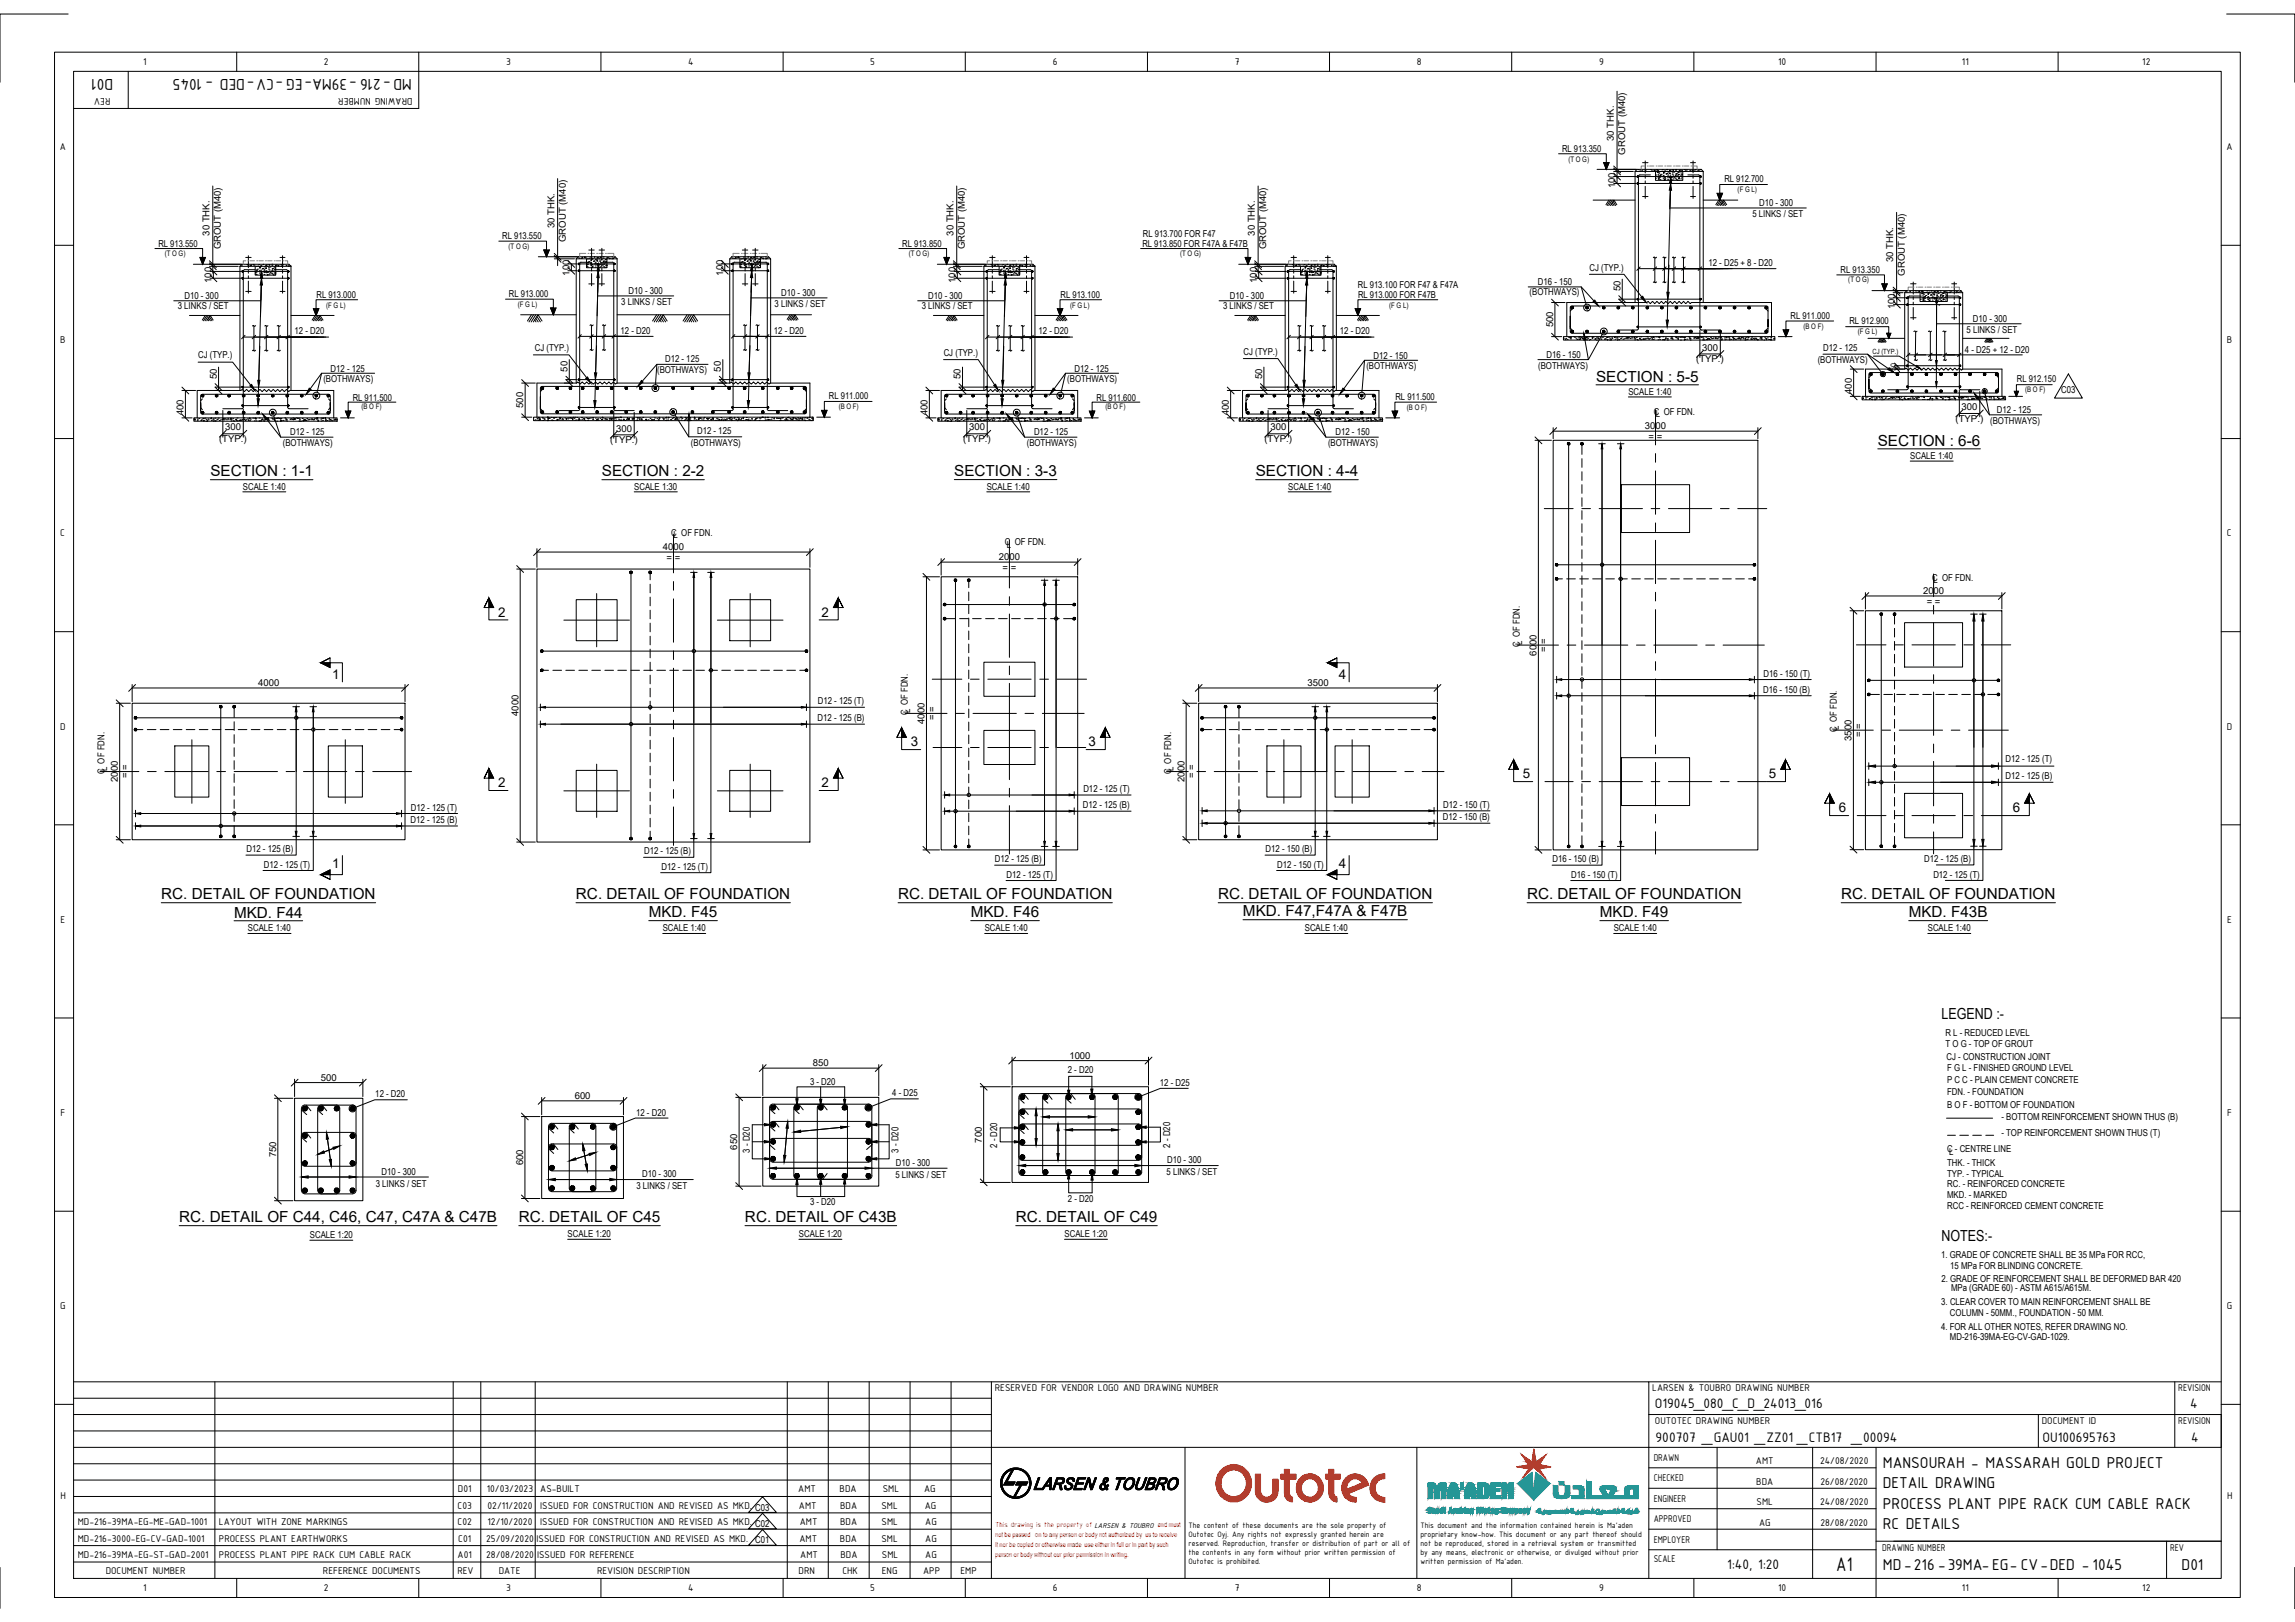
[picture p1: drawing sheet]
<svg xmlns="http://www.w3.org/2000/svg" width="841mm" height="594mm" viewBox="0 0 841 594" stroke-linecap="round" stroke-linejoin="round" font-family="sans-serif">
<defs><g id="words">
<text font-size="7.8" x="672.9" y="575.4">A1</text>
<g font-size="6.2">
<text x="41.5" y="29.1" transform="rotate(-180 41.5 29.1)">D01</text>
<text x="151" y="29.1" transform="rotate(-180 151 29.1)">MD-216 -39MA-EG -CV-DED - 1045</text>
<text x="690" y="537.6">MANSOURAH - MASSARAH GOLD PROJECT</text>
<text x="690" y="545.1">DETAIL DRAWING</text>
<text x="690" y="552.6">PROCESS PLANT PIPE RACK CUM CABLE RACK</text>
<text x="690" y="560.1">RC DETAILS</text>
<text x="690" y="575.1">MD-216 -39MA-EG- CV-DED - 1045</text>
<text x="799.5" y="575.1">D01</text>
</g>
<g font-size="5.6">
<text x="584.9" y="139.8">SECTION : 5-5</text>
<text x="688.1" y="163.2">SECTION : 6-6</text>
<text x="77.1" y="174.5">SECTION : 1-1</text>
<text x="220.6" y="174.5">SECTION : 2-2</text>
<text x="349.7" y="174.5">SECTION : 3-3</text>
<text x="460.2" y="174.5">SECTION : 4-4</text>
<text x="59.1" y="329.5">RC. DETAIL OF FOUNDATION</text>
<text x="211.1" y="329.5">RC. DETAIL OF FOUNDATION</text>
<text x="329.1" y="329.5">RC. DETAIL OF FOUNDATION</text>
<text x="446.4" y="329.5">RC. DETAIL OF FOUNDATION</text>
<text x="559.6" y="329.5">RC. DETAIL OF FOUNDATION</text>
<text x="674.7" y="329.5">RC. DETAIL OF FOUNDATION</text>
<text x="455.5" y="335.7">MKD. F47,F47A &amp; F47B</text>
<text x="85.8" y="336.1">MKD. F44</text>
<text x="237.7" y="336">MKD. F45</text>
<text x="355.7" y="336">MKD. F46</text>
<text x="586.3" y="336">MKD. F49</text>
<text x="699.5" y="336">MKD. F43B</text>
<text x="711.5" y="373.3">LEGEND :-</text>
<text x="65.7" y="447.7">RC. DETAIL OF C44, C46, C47, C47A &amp; C47B</text>
<text x="190.1" y="447.7">RC. DETAIL OF C45</text>
<text x="273" y="447.7">RC. DETAIL OF C43B</text>
<text x="372.2" y="447.7">RC. DETAIL OF C49</text>
<text x="711.5" y="454.7">NOTES:-</text>
</g>
<g font-size="5.4">
<text x="606.4" y="515.6">O19045_080_C_D_24013_016</text>
<text x="802.6" y="515.6">4</text>
<text x="606.7" y="528.1">900707 _GAU01 _ZZ01 _CTB17 _00094</text>
<text x="748.5" y="528.1">OU100695763</text>
<text x="803" y="528.1">4</text>
<text x="633" y="574.6">1:40, 1:20</text>
</g>
<g font-size="4.9">
<text x="182.5" y="225.9">2</text>
<text x="301.1" y="225.9">2</text>
<text x="121.7" y="248.7">1</text>
<text x="490.6" y="248.7">4</text>
<text x="333.8" y="273.4">3</text>
<text x="398.9" y="273.4">3</text>
<text x="558" y="285">5</text>
<text x="648.2" y="285">5</text>
<text x="182.5" y="288.3">2</text>
<text x="301.1" y="288.3">2</text>
<text x="673.9" y="297.5">6</text>
<text x="737.6" y="297.5">6</text>
<text x="121.7" y="317.9">1</text>
<text x="490.6" y="317.9">4</text>
</g>
<g font-size="3.9">
<text x="52.4" y="23.8">1</text>
<text x="118.7" y="23.8">2</text>
<text x="185.5" y="23.7">3</text>
<text x="252.2" y="23.8">4</text>
<text x="318.9" y="23.7">5</text>
<text x="385.8" y="23.8">6</text>
<text x="452.5" y="23.8">7</text>
<text x="519.3" y="23.8">8</text>
<text x="586" y="23.7">9</text>
<text x="651.6" y="23.8">10</text>
<text x="719" y="23.8">11</text>
<text x="785.1" y="23.8">12</text>
<text x="40.5" y="36" transform="rotate(-180 40.5 36)">REV</text>
<text x="151.2" y="36" transform="rotate(-180 151.2 36)">DRAWING NUMBER</text>
<text x="22" y="55">A</text>
<text x="816" y="55">A</text>
<text x="22.1" y="125.7">B</text>
<text x="816.1" y="125.7">B</text>
<text x="22.1" y="196.5">C</text>
<text x="816.1" y="196.5">C</text>
<text x="22" y="267.2">D</text>
<text x="816" y="267.2">D</text>
<text x="22.1" y="338">E</text>
<text x="816.1" y="338">E</text>
<text x="22.2" y="408.7">F</text>
<text x="816.2" y="408.7">F</text>
<text x="22.1" y="479.4">G</text>
<text x="816.1" y="479.4">G</text>
<text x="364.6" y="509.6">RESERVED FOR VENDOR LOGO AND DRAWING NUMBER</text>
<text x="605.5" y="509.6">LARSEN &amp; TOUBRO DRAWING NUMBER</text>
<text x="798.2" y="509.6">REVISION</text>
<text x="606.5" y="521.6">OUTOTEC DRAWING NUMBER</text>
<text x="748.2" y="521.6">DOCUMENT ID</text>
<text x="798.2" y="521.6">REVISION</text>
<text x="606" y="535.1">DRAWN</text>
<text x="643.5" y="536.3">AMT</text>
<text x="667" y="536.3">24/08/2020</text>
<text x="606" y="542.6">CHECKED</text>
<text x="643.6" y="543.9">BDA</text>
<text x="667.1" y="543.9">26/08/2020</text>
<text x="22.1" y="549.2">H</text>
<text x="167.8" y="546.6">D01</text>
<text x="178.4" y="546.6">10/03/2023</text>
<text x="198" y="546.6">AS-BUILT</text>
<text x="292.5" y="546.6">AMT</text>
<text x="307.7" y="546.6">BDA</text>
<text x="323.5" y="546.6">SML</text>
<text x="338.7" y="546.6">AG</text>
<text x="606" y="550.1">ENGINEER</text>
<text x="643.7" y="551.4">SML</text>
<text x="667" y="551.4">24/08/2020</text>
<text x="816.1" y="549.2">H</text>
<text x="167.7" y="552.6">C03</text>
<text x="178.6" y="552.6">02/11/2020</text>
<text x="198" y="552.6">ISSUED FOR CONSTRUCTION AND REVISED AS MKD. C03</text>
<text x="292.8" y="552.6">AMT</text>
<text x="307.9" y="552.6">BDA</text>
<text x="323" y="552.6">SML</text>
<text x="338.9" y="552.6">AG</text>
<text x="606" y="557.6">APPROVED</text>
<text x="28.5" y="558.6">MD-216-39MA-EG-ME-GAD-1001</text>
<text x="80.2" y="558.6">LAYOUT WITH ZONE MARKINGS</text>
<text x="167.7" y="558.6">C02</text>
<text x="178.6" y="558.6">12/10/2020</text>
<text x="198" y="558.6">ISSUED FOR CONSTRUCTION AND REVISED AS MKD. C02</text>
<text x="293.1" y="558.6">AMT</text>
<text x="307.9" y="558.6">BDA</text>
<text x="323.1" y="558.6">SML</text>
<text x="339.1" y="558.6">AG</text>
<text x="644.6" y="558.9">AG</text>
<text x="667.1" y="558.9">28/08/2020</text>
<text x="28.5" y="564.6">MD-216-3000-EG-CV-GAD-1001</text>
<text x="80.2" y="564.6">PROCESS PLANT EARTHWORKS</text>
<text x="167.9" y="564.6">C01</text>
<text x="178.2" y="564.6">25/09/2020</text>
<text x="196.6" y="564.6">ISSUED FOR CONSTRUCTION AND REVISED AS MKD.</text>
<text x="292.9" y="564.6">AMT</text>
<text x="307.8" y="564.6">BDA</text>
<text x="323" y="564.6">SML</text>
<text x="339.1" y="564.6">AG</text>
<text x="606" y="565.1">EMPLOYER</text>
<text x="689.8" y="568.2">DRAWING NUMBER</text>
<text x="795.2" y="568.2">REV</text>
<text x="28.5" y="570.6">MD-216-39MA-EG-ST-GAD-2001</text>
<text x="80.2" y="570.6">PROCESS PLANT PIPE RACK CUM CABLE RACK</text>
<text x="167.7" y="570.6">A01</text>
<text x="178.2" y="570.6">28/08/2020</text>
<text x="196.8" y="570.6">ISSUED FOR REFERENCE</text>
<text x="293.3" y="570.6">AMT</text>
<text x="308" y="570.6">BDA</text>
<text x="323.2" y="570.6">SML</text>
<text x="339" y="570.6">AG</text>
<text x="606" y="572">SCALE</text>
<text x="38.7" y="576.3">DOCUMENT NUMBER</text>
<text x="118.4" y="576.3">REFERENCE DOCUMENTS</text>
<text x="167.6" y="576.3">REV</text>
<text x="182.8" y="576.3">DATE</text>
<text x="218.8" y="576.3">REVISION DESCRIPTION</text>
<text x="292.7" y="576.3">DRN</text>
<text x="308.7" y="576.3">CHK</text>
<text x="323.1" y="576.3">ENG</text>
<text x="338.3" y="576.3">APP</text>
<text x="352" y="576.3">EMP</text>
<text x="52.4" y="582.8">1</text>
<text x="118.7" y="582.8">2</text>
<text x="185.5" y="582.7">3</text>
<text x="252.2" y="582.8">4</text>
<text x="318.9" y="582.7">5</text>
<text x="385.8" y="582.8">6</text>
<text x="452.5" y="582.8">7</text>
<text x="519.3" y="582.8">8</text>
<text x="586" y="582.9">9</text>
<text x="651.6" y="582.8">10</text>
<text x="719" y="582.8">11</text>
<text x="785.1" y="582.8">12</text>
</g>
<g font-size="3.5">
<text x="591.4" y="51.6" transform="rotate(-90 591.4 51.6)">30 THK.</text>
<text x="572.4" y="55.6">RL 913.350</text>
<text x="595.6" y="56.6" transform="rotate(-90 595.6 56.6)">GROUT (M40)</text>
<text x="591.9" y="68.9" transform="rotate(-90 591.9 68.9)">100</text>
<text x="631.9" y="66.8">RL 912.700</text>
<text x="644.6" y="75.5">D10 - 300</text>
<text x="203.2" y="83.5" transform="rotate(-90 203.2 83.5)">30 THK.</text>
<text x="642.2" y="79.3">5 LINKS / SET</text>
<text x="76.8" y="86.3" transform="rotate(-90 76.8 86.3)">30 THK.</text>
<text x="184.1" y="87.6">RL 913.550</text>
<text x="207.3" y="88.6" transform="rotate(-90 207.3 88.6)">GROUT (M40)</text>
<text x="349.4" y="86.3" transform="rotate(-90 349.4 86.3)">30 THK.</text>
<text x="418.8" y="86.8">RL 913.700 FOR F47</text>
<text x="459.8" y="86.3" transform="rotate(-90 459.8 86.3)">30 THK.</text>
<text x="58" y="90.3">RL 913.550</text>
<text x="81" y="91.3" transform="rotate(-90 81 91.3)">GROUT (M40)</text>
<text x="330.7" y="90.3">RL 913.850</text>
<text x="353.6" y="91.3" transform="rotate(-90 353.6 91.3)">GROUT (M40)</text>
<text x="418.6" y="90.3">RL 913.850 FOR F47A &amp; F47B</text>
<text x="464.1" y="91.3" transform="rotate(-90 464.1 91.3)">GROUT (M40)</text>
<text x="693.8" y="95.9" transform="rotate(-90 693.8 95.9)">30 THK.</text>
<text x="208.7" y="100.9" transform="rotate(-90 208.7 100.9)">100</text>
<text x="265" y="100.9" transform="rotate(-90 265 100.9)">100</text>
<text x="582.5" y="99.1">CJ (TYP.)</text>
<text x="626.1" y="97.4">12 - D25 + 8 - D20</text>
<text x="674.5" y="99.9">RL 913.350</text>
<text x="698" y="101" transform="rotate(-90 698 101)">GROUT (M40)</text>
<text x="77.5" y="103.7" transform="rotate(-90 77.5 103.7)">100</text>
<text x="230.3" y="107.8">D10 - 300</text>
<text x="350.1" y="103.7" transform="rotate(-90 350.1 103.7)">100</text>
<text x="460.6" y="103.7" transform="rotate(-90 460.6 103.7)">100</text>
<text x="497.6" y="105.4">RL 913.100 FOR F47 &amp; F47A</text>
<text x="563.6" y="104.5">D16 - 150</text>
<text x="593.8" y="106.6" transform="rotate(-90 593.8 106.6)">50</text>
<text x="65.2" y="113.3">3 LINKS / SET</text>
<text x="67.6" y="109.5">D10 - 300</text>
<text x="116" y="109.1">RL 913.000</text>
<text x="186.5" y="108.8">RL 913.000</text>
<text x="227.7" y="111.6">3 LINKS / SET</text>
<text x="283.8" y="112.3">3 LINKS / SET</text>
<text x="286.3" y="108.3">D10 - 300</text>
<text x="337.8" y="113.3">3 LINKS / SET</text>
<text x="340.2" y="109.5">D10 - 300</text>
<text x="388.7" y="109.1">RL 913.100</text>
<text x="448.2" y="113.3">3 LINKS / SET</text>
<text x="450.6" y="109.5">D10 - 300</text>
<text x="497.7" y="109.1">RL 913.000 FOR F47B</text>
<text x="560.5" y="108.1">(BOTHWAYS)</text>
<text x="694.4" y="113.3" transform="rotate(-90 694.4 113.3)">100</text>
<text x="569.2" y="119.9" transform="rotate(-90 569.2 119.9)">500</text>
<text x="656.2" y="116.8">RL 911.000</text>
<text x="677.8" y="118.8">RL 912.900</text>
<text x="723" y="118">D10 - 300</text>
<text x="107.9" y="122.5">12 - D20</text>
<text x="227.4" y="122.2">12 - D20</text>
<text x="283.6" y="122.2">12 - D20</text>
<text x="380.6" y="122.5">12 - D20</text>
<text x="491" y="122.5">12 - D20</text>
<text x="720.7" y="121.8">5 LINKS / SET</text>
<text x="72.6" y="131.3">CJ (TYP.)</text>
<text x="196" y="128.6">CJ (TYP.)</text>
<text x="345.8" y="130.3">CJ (TYP.)</text>
<text x="455.7" y="129.9">CJ (TYP.)</text>
<text x="503.3" y="131.4">D12 - 150</text>
<text x="566.7" y="131">D16 - 150</text>
<text x="623.8" y="128.5">300</text>
<text x="668.1" y="128.7">D12 - 125</text>
<text x="720.1" y="129.2">4 - D25 + 12 - D20</text>
<text x="121.1" y="136.1">D12 - 125</text>
<text x="207.9" y="136.1" transform="rotate(-90 207.9 136.1)">50</text>
<text x="240.8" y="136.7">(BOTHWAYS)</text>
<text x="243.7" y="132.6">D12 - 125</text>
<text x="264.2" y="136.1" transform="rotate(-90 264.2 136.1)">50</text>
<text x="393.7" y="136.1">D12 - 125</text>
<text x="500.7" y="135">(BOTHWAYS)</text>
<text x="563.7" y="135">(BOTHWAYS)</text>
<text x="621.6" y="132.6">(TYP.)</text>
<text x="666.1" y="133">(BOTHWAYS)</text>
<text x="79.4" y="138.8" transform="rotate(-90 79.4 138.8)">50</text>
<text x="118.5" y="139.8">(BOTHWAYS)</text>
<text x="352" y="138.8" transform="rotate(-90 352 138.8)">50</text>
<text x="391.1" y="139.8">(BOTHWAYS)</text>
<text x="462.5" y="138.8" transform="rotate(-90 462.5 138.8)">50</text>
<text x="739.1" y="140.1">RL 912.150</text>
<text x="755.4" y="143.9">C03</text>
<text x="129.2" y="146.7">RL 911.500</text>
<text x="191.8" y="149.5" transform="rotate(-90 191.8 149.5)">500</text>
<text x="303.8" y="146.3">RL 911.000</text>
<text x="401.9" y="146.7">RL 911.600</text>
<text x="511.4" y="146.6">RL 911.500</text>
<text x="596.7" y="144.7">SCALE 1:40</text>
<text x="678.6" y="144.3" transform="rotate(-90 678.6 144.3)">400</text>
<text x="67.3" y="152.2" transform="rotate(-90 67.3 152.2)">400</text>
<text x="339.9" y="152.2" transform="rotate(-90 339.9 152.2)">400</text>
<text x="450.3" y="152.2" transform="rotate(-90 450.3 152.2)">400</text>
<text x="606" y="151.9">C OF FDN.</text>
<text x="606.8" y="152.9">L</text>
<text x="716.7" y="154.4">(TYP.)</text>
<text x="718.9" y="150.2">300</text>
<text x="729.3" y="155.2">(BOTHWAYS)</text>
<text x="731.8" y="151.3">D12 - 125</text>
<text x="80.3" y="161.9">(TYP.)</text>
<text x="82.5" y="157.7">300</text>
<text x="106.3" y="159.4">D12 - 125</text>
<text x="225.8" y="158">300</text>
<text x="255.4" y="159.1">D12 - 125</text>
<text x="352.9" y="161.9">(TYP.)</text>
<text x="355.1" y="157.7">300</text>
<text x="378.9" y="159.4">D12 - 125</text>
<text x="463.4" y="161.9">(TYP.)</text>
<text x="465.6" y="157.7">300</text>
<text x="489.4" y="159.4">D12 - 150</text>
<text x="602.8" y="157.2">3000</text>
<text x="604.1" y="161">= =</text>
<text x="103.6" y="163.3">(BOTHWAYS)</text>
<text x="223.6" y="162.3">(TYP.)</text>
<text x="253.2" y="163.2">(BOTHWAYS)</text>
<text x="376.3" y="163.3">(BOTHWAYS)</text>
<text x="486.7" y="163.3">(BOTHWAYS)</text>
<text x="700" y="168.2">SCALE 1:40</text>
<text x="89" y="179.4">SCALE 1:40</text>
<text x="232.4" y="179.4">SCALE 1:30</text>
<text x="361.6" y="179.4">SCALE 1:40</text>
<text x="472.1" y="179.4">SCALE 1:40</text>
<text x="246" y="196.3">C OF FDN.</text>
<text x="246.8" y="197.2">L</text>
<text x="243" y="201.5">4000</text>
<text x="368.2" y="199.8">C OF FDN.</text>
<text x="369" y="200.7">L</text>
<text x="244.3" y="205.3">= =</text>
<text x="366.1" y="205.2">2000</text>
<text x="367.4" y="209">= =</text>
<text x="708" y="212.7">C OF FDN.</text>
<text x="708.6" y="213.4">L</text>
<text x="704.7" y="217.6">2000</text>
<text x="706.1" y="221.4">= =</text>
<text x="556.9" y="237" transform="rotate(-90 556.9 237)">C OF FDN.</text>
<text x="557.8" y="236.2" transform="rotate(-90 557.8 236.2)">L</text>
<text x="566.9" y="238.8" transform="rotate(-90 566.9 238.8)">= =</text>
<text x="563.1" y="240.1" transform="rotate(-90 563.1 240.1)">6000</text>
<text x="94.6" y="251.3">4000</text>
<text x="479.1" y="251.3">3500</text>
<text x="646.3" y="247.8">D16 - 150 (T)</text>
<text x="299.7" y="258">D12 - 125 (T)</text>
<text x="646.1" y="253.8">D16 - 150 (B)</text>
<text x="189.9" y="262.2" transform="rotate(-90 189.9 262.2)">4000</text>
<text x="332.7" y="262" transform="rotate(-90 332.7 262)">C OF FDN.</text>
<text x="333.5" y="261.3" transform="rotate(-90 333.5 261.3)">L</text>
<text x="342.6" y="263.8" transform="rotate(-90 342.6 263.8)">= =</text>
<text x="299.6" y="264.2">D12 - 125 (B)</text>
<text x="338.8" y="265.1" transform="rotate(-90 338.8 265.1)">4000</text>
<text x="673.1" y="268" transform="rotate(-90 673.1 268)">C OF FDN.</text>
<text x="673.8" y="267.4" transform="rotate(-90 673.8 267.4)">L</text>
<text x="682.3" y="270" transform="rotate(-90 682.3 270)">= =</text>
<text x="678.5" y="271.3" transform="rotate(-90 678.5 271.3)">3500</text>
<text x="735" y="278.9">D12 - 125 (T)</text>
<text x="38.4" y="283.3" transform="rotate(-90 38.4 283.3)">C OF FDN.</text>
<text x="39.2" y="282.5" transform="rotate(-90 39.2 282.5)">L</text>
<text x="43.2" y="286.4" transform="rotate(-90 43.2 286.4)">2000</text>
<text x="47" y="285.1" transform="rotate(-90 47 285.1)">= =</text>
<text x="429.2" y="283.3" transform="rotate(-90 429.2 283.3)">C OF FDN.</text>
<text x="430.1" y="282.5" transform="rotate(-90 430.1 282.5)">L</text>
<text x="434" y="286.4" transform="rotate(-90 434 286.4)">2000</text>
<text x="437.8" y="285.1" transform="rotate(-90 437.8 285.1)">= =</text>
<text x="734.9" y="285.4">D12 - 125 (B)</text>
<text x="397" y="290.1">D12 - 125 (T)</text>
<text x="150.5" y="296.9">D12 - 125 (T)</text>
<text x="396.8" y="296.1">D12 - 125 (B)</text>
<text x="528.9" y="295.9">D12 - 150 (T)</text>
<text x="150.5" y="301.5">D12 - 125 (B)</text>
<text x="528.8" y="300.5">D12 - 150 (B)</text>
<text x="90.3" y="312.1">D12 - 125 (B)</text>
<text x="96.6" y="317.8">D12 - 125 (T)</text>
<text x="236.1" y="312.9">D12 - 125 (B)</text>
<text x="364.6" y="315.8">D12 - 125 (B)</text>
<text x="463.8" y="312.1">D12 - 150 (B)</text>
<text x="468.1" y="317.8">D12 - 150 (T)</text>
<text x="568.9" y="315.8">D16 - 150 (B)</text>
<text x="705.1" y="315.7">D12 - 125 (B)</text>
<text x="242.4" y="318.6">D12 - 125 (T)</text>
<text x="368.9" y="321.5">D12 - 125 (T)</text>
<text x="575.8" y="321.5">D16 - 150 (T)</text>
<text x="708.5" y="321.4">D12 - 125 (T)</text>
<text x="90.8" y="341.1">SCALE 1:40</text>
<text x="242.9" y="341.1">SCALE 1:40</text>
<text x="360.8" y="341.1">SCALE 1:40</text>
<text x="478.2" y="341.1">SCALE 1:40</text>
<text x="591.4" y="341.1">SCALE 1:40</text>
<text x="706.5" y="341.1">SCALE 1:40</text>
<text x="712.9" y="383.6">T O G - TOP OF GROUT</text>
<text x="712.9" y="379.4">R L - REDUCED LEVEL</text>
<text x="391.9" y="387.8">1000</text>
<text x="713.3" y="388.1">CJ - CONSTRUCTION JOINT</text>
<text x="117.6" y="395.8">500</text>
<text x="297.9" y="390.5">850</text>
<text x="391.3" y="393">2 - D20</text>
<text x="713.5" y="392.4">F G L - FINISHED GROUND LEVEL</text>
<text x="137.5" y="401.9">12 - D20</text>
<text x="296.8" y="397.4">3 - D20</text>
<text x="326.9" y="401.6">4 - D25</text>
<text x="425" y="397.7">12 - D25</text>
<text x="713.5" y="396.5">P C C - PLAIN CEMENT CONCRETE</text>
<text x="713.5" y="401.1">FDN. - FOUNDATION</text>
<text x="210.6" y="402.6">600</text>
<text x="713.5" y="405.8">B O F - BOTTOM OF FOUNDATION</text>
<text x="233.1" y="408.6">12 - D20</text>
<text x="733.4" y="410.1">- BOTTOM REINFORCEMENT SHOWN THUS (B)</text>
<text x="359.8" y="418.5" transform="rotate(-90 359.8 418.5)">700</text>
<text x="733.4" y="415.9">- TOP REINFORCEMENT SHOWN THUS (T)</text>
<text x="101.2" y="423.9" transform="rotate(-90 101.2 423.9)">750</text>
<text x="270.2" y="421.1" transform="rotate(-90 270.2 421.1)">650</text>
<text x="274.7" y="422.2" transform="rotate(-90 274.7 422.2)">3 - D20</text>
<text x="329.3" y="422.2" transform="rotate(-90 329.3 422.2)">3 - D20</text>
<text x="365.4" y="420.4" transform="rotate(-90 365.4 420.4)">2 - D20</text>
<text x="428.8" y="420.4" transform="rotate(-90 428.8 420.4)">2 - D20</text>
<text x="713.5" y="422">C - CENTRE LINE</text>
<text x="714.3" y="423.2">L</text>
<text x="139.8" y="430.2">D10 - 300</text>
<text x="191.7" y="426.9" transform="rotate(-90 191.7 426.9)">600</text>
<text x="235.3" y="431.1">D10 - 300</text>
<text x="328.1" y="431.4">5 LINKS / SET</text>
<text x="328.3" y="426.9">D10 - 300</text>
<text x="427.5" y="430.5">5 LINKS / SET</text>
<text x="427.7" y="426">D10 - 300</text>
<text x="713.5" y="427.2">THK. - THICK</text>
<text x="713.5" y="431">TYP. - TYPICAL</text>
<text x="137.7" y="434.7">3 LINKS / SET</text>
<text x="233.2" y="435.6">3 LINKS / SET</text>
<text x="713.5" y="434.7">RC. - REINFORCED CONCRETE</text>
<text x="296.8" y="441.4">3 - D20</text>
<text x="391.4" y="440.1">2 - D20</text>
<text x="713.5" y="438.8">MKD. - MARKED</text>
<text x="713.5" y="442.7">RCC - REINFORCED CEMENT CONCRETE</text>
<text x="113.5" y="453.5">SCALE 1:20</text>
<text x="208" y="453.2">SCALE 1:20</text>
<text x="292.8" y="453.2">SCALE 1:20</text>
<text x="390.1" y="453.2">SCALE 1:20</text>
<text x="711.4" y="460.9">1. GRADE OF CONCRETE SHALL BE 35 MPa FOR RCC,</text>
<text x="714.7" y="464.6">15 MPa FOR BLINDING CONCRETE.</text>
<text x="711.5" y="469.5">2. GRADE OF REINFORCEMENT SHALL BE DEFORMED BAR 420</text>
<text x="715" y="473">MPa (GRADE 60) - ASTM A615/A615M.</text>
<text x="711.4" y="478.1">3. CLEAR COVER TO MAIN REINFORCEMENT SHALL BE</text>
<text x="714.6" y="481.9">COLUMN - 50MM., FOUNDATION - 50 MM.</text>
<text x="711.3" y="487.1">4. FOR ALL OTHER NOTES, REFER DRAWING NO.</text>
<text x="714.5" y="490.8">MD-216-39MA-EG-CV-GAD-1029.</text>
<text x="276.8" y="565.2">C01</text>
</g>
<g font-size="3.1">
<text x="435.5" y="559.6">The content of these documents are the sole property of</text>
<text x="435.5" y="562.9">Outotec Oyj. Any rights not expressly granted herein are</text>
<text x="520.5" y="559.6">This document and the information contained herein is Ma'aden</text>
<text x="520.5" y="562.9">proprietary know-how. This document or any part thereof should</text>
<text x="435.5" y="566.3">reserved. Reproduction, transfer or distribution of part or all of</text>
<text x="435.5" y="569.6">the contents in any form without prior written permission of</text>
<text x="520.5" y="566.3">not be reproduced, stored in a retrieval system or transmitted</text>
<text x="520.5" y="569.6">by any means, electronic or otherwise, or divulged without prior</text>
<text x="435.5" y="573">Outotec is prohibited.</text>
<text x="520.5" y="573">written permission of Ma'aden.</text>
</g>
<g font-size="2.8">
<text x="574.8" y="59.2">(T O G)</text>
<text x="636.8" y="70.5">(F G L)</text>
<text x="60.4" y="93.9">(T O G)</text>
<text x="186.4" y="91.2">(T O G)</text>
<text x="333" y="93.9">(T O G)</text>
<text x="432.5" y="93.9">(T O G)</text>
<text x="677.3" y="103.4">(T O G)</text>
<text x="119.5" y="112.7">(F G L)</text>
<text x="189.8" y="112.3">(F G L)</text>
<text x="392.1" y="112.7">(F G L)</text>
<text x="509.1" y="112.7">(F G L)</text>
<text x="660.9" y="120.5">(B O F)</text>
<text x="680.8" y="122.4">(F G L)</text>
<text x="742.1" y="143.6">(B O F)</text>
<text x="132.5" y="150">(B O F)</text>
<text x="307.3" y="150">(B O F)</text>
<text x="405.1" y="150">(B O F)</text>
<text x="515.6" y="150.2">(B O F)</text>
</g>
<text font-size="2.8" fill="#f00" x="364.8" y="559.4">This drawing is the property of LARSEN &amp; TOUBRO and must</text>
<g font-size="2.6">
<text x="686.2" y="129.6">CJ (TYP.)</text>
<text x="694.7" y="136" transform="rotate(-90 694.7 136)">50</text>
</g>
<g font-size="2.5" fill="#f00">
<text x="364.7" y="563">not be passed on to any person or body not authorized by us to receive</text>
<text x="364.7" y="566.6">it nor be copied or otherwise made use either in full or in part by such</text>
<text x="364.7" y="570.2">person or body without our prior permission in writing.</text>
</g>
</g></defs>
<!-- layer: CI-CEN -->
<g fill="none" stroke="#000" stroke-width=".37">
<path d="M606.7 150v13M606.7 166.1v3.2M606.7 172.5v15.9M246.8 195.8v14M369.9 197.8v17.6M565.9 186.3h10.6M579.7 186.3h3.1M586 186.3h15.9M605.1 186.3h3.1M606.7 191.5v3.2M606.7 197.9v15.9M611.4 186.3h15.9"/>
<path d="M630.5 186.3h3.1M636.8 186.3h10.6M218.7 217.4v19.5M246.8 213v3.2M246.8 219.3v15.9M274.9 217.4v19.5M369.9 218.5v3.2M606.7 216.9v3.2M708.6 210.2v8.3M206.6 227.1h24.1M246.8 238.4v3.2M262.9 227.1h24"/>
<path d="M369.9 224.9v15.9M556 236.3h15.1M574.3 236.3h3.2M580.6 236.3h15.9M599.7 236.3h3.2M606 236.3h15.9M606.7 223.3v15.9M625.1 236.3h3.2M631.4 236.3h15.2M680.3 236.2h10.8M694.3 236.2h3.2M700.7 236.2h15.8"/>
<path d="M708.6 221.7v3.2M708.6 228.1v15.8M719.7 236.2h3.2M726.1 236.2h10.8M246.8 244.7v15.9M341.6 248.8h10.9M355.6 248.8h3.2M362 248.8h15.9M369.9 250.3v35.3M369.9 243.9v3.2M381 248.8h3.2M387.4 248.8h10.8"/>
<path d="M606.7 248.7v21M606.7 242.3v3.2M708.6 247.1v3.2M708.6 253.5v15.8M70.3 270.9v23.3M126.5 270.9v23.3M218.7 279.9v19.5M246.8 263.8v3.2M246.8 270.1v15.9M274.9 279.9v19.5M331.7 261.3h15.3M341.9 273.8h10.6"/>
<path d="M350.2 261.3h3.2M355.6 273.8h3.2M356.6 261.3h15.8M362 273.8h15.9M375.6 261.3h3.2M381 273.8h3.2M382 261.3h15.3M387.4 273.8h10.5M470.5 270.9v23.3M495.5 270.9v23.3M606.7 272.9v3.2M606.7 279.2v15.9"/>
<path d="M671.9 267.4h14.6M689.7 267.4h3.1M696 267.4h15.9M708.6 278.9v16.3M708.6 272.5v3.2M715.1 267.4h3.1M721.4 267.4h14.6M36.6 282.6h14.3M54.1 282.6h3.1M60.4 282.6h15.9M79.5 282.6h3.1M85.8 282.6h15.9"/>
<path d="M104.9 282.6h3.1M111.2 282.6h15.9M130.3 282.6h3.1M136.6 282.6h14.2M206.6 289.7h24.1M246.8 289.2v3.2M246.8 295.5v14.1M262.9 289.7h24M369.9 288.7v3.2M369.9 295.1v17.7M427.5 282.6h7.9M438.6 282.6h3.2"/>
<path d="M445 282.6h15.8M464 282.6h3.2M470.4 282.6h15.8M489.4 282.6h3.2M495.8 282.6h15.8M514.8 282.6h3.2M521.2 282.6h8M566.2 286.3h10.3M579.7 286.3h3.1M586 286.3h15.9M605.1 286.3h3.1M606.7 298.3v3.2"/>
<path d="M611.4 286.3h15.9M630.5 286.3h3.1M636.8 286.3h10.3M680.6 298.7h10.5M694.3 298.7h3.2M700.7 298.7h15.8M708.6 298.3v3.2M719.7 298.7h3.2M726.1 298.7h10.5M606.7 304.6v8.2M708.6 304.7v8"/>
</g>
<!-- layer: CI-NEWLINES -->
<g fill="none" stroke="#000" stroke-width=".37">
<path d="M606.7 62.8v3.3h10v-3.3M87.9 97.6h18.7v45.4h15.7v10h-50v-10h15.6zM93.5 97.6v3.2h7.5v-3.2M211.2 94.8h14.9v45.5h41.3v-45.5h15v45.5h14.4v12.5h-100v-12.5h14.4zM214.9 94.8v3.3h7.5v-3.3M271.1 94.8v3.3h7.6v-3.3M360.6 97.6h18.7v45.4h15.6v10h-50v-10h15.7zM366.1 97.6v3.2h7.6v-3.2M471 97.6h18.7v45.4h15.6v10h-50v-10h15.7zM476.6 97.6v3.2h7.5v-3.2M599.2 110.8v-48h25v48M602.9 110.8h-28.7v12.5h75v-12.5h-28.8"/>
<path d="M698 107.2h21.2v28h14.4v10h-50v-10h14.4zM703.6 107.2v3.2h10v-3.2M569.2 161.3h75v150h-75zM594.2 177.5h25v17.5h-25zM196.8 208.4h100v100h-100zM211.2 219.6h14.9v15.1h-14.9zM267.4 219.6h15v15.1h-15zM344.9 211.3h50v100h-50zM683.6 223.7h50v87.5h-50zM697.9 228.1h21.3v16.2h-21.3zM48.4 257.6h100v50h-100zM360.6 242.5h18.7v12.5h-18.7z"/>
<path d="M439.3 257.6h87.5v50h-87.5zM64.1 273.2h12.4v18.7h-12.4zM120.3 273.2h12.5v18.7h-12.5zM360.6 267.5h18.7v12.5h-18.7zM464.3 273.2h12.5v18.7h-12.5zM489.2 273.2h12.6v18.7h-12.6zM594.2 277.5h25v17.5h-25zM211.2 282.2h14.9v15h-14.9zM267.4 282.2h15v15h-15zM697.9 290.6h21.3v16.2h-21.3zM370.9 398h50v35.1h-50zM107.9 402.3h25.1v37.5h-25.1z"/>
<path d="M198.5 409h30v30h-30zM279.5 401.9h42.5v32.5h-42.5z"/>
</g>
<!-- layer: CI-DIM -->
<g fill="none" stroke="#000" stroke-width=".37">
<path d="M592.6 33.4v31.9M78 68.1v31.9M204.3 65.4v31.9M350.6 68.1v31.9M461.1 68.1v31.9M591.4 62.8h7.2M591.4 62h8.1M591.4 67.2h8.2M591.4 64.7h8.2M592.6 64.7v2.5M611.9 76.2h50M612.1 69.7l-.2 6.9"/>
<path d="M612.2 67.2l-.3 8.5M612.3 64.7l-1.3 52.5M695 77.8v31.9M76.8 97.6h10.5M76.8 96.8h11.4M77 99.4h11.3M78.2 99.4v2.5M95.9 99.4l-1.3 46.7M203.1 94.8h7.4M203.1 94h8.4M208.1 99.2h3.4M208.1 96.7h3.4"/>
<path d="M209.4 96.7v2.5M219.2 99.2l-.2 7.9M219.3 96.7l-1.3 50M264.4 99.2h3.4M264.4 96.7h3.4M265.6 96.7v2.5M275.5 96.7l-1.2 50M349.4 97.6h10.5M349.4 96.8h11.4M349.6 99.4h11.3M350.8 99.4v2.5M368.5 99.4l-1.3 46.7"/>
<path d="M459.8 97.6h10.6M459.8 96.8h11.5M460 99.4h11.3M461.3 99.4v2.5M479 99.4l-1.3 46.7M607.1 94.2l-.4 .3-.5-.4-.3 .3M610.5 94.2l-.3 .3-.5-.4-.3 .3M611.6 97.1l-.3 9.9M614 94.2l-.3 .3-.5-.4-.3 .3M617.6 94.2l-.4 .3-.5-.4-.3 .3M63.7 110.2h31.9M77 101.9h11.3"/>
<path d="M93.7 119.3l-.4 .2-.5-.3-.3 .2M95.8 101.9l-.3 14M98.2 119.3l-.4 .2-.5-.3-.3 .2M102.7 119.3l-.3 .2-.5-.3-.3 .2M217.4 119l-.4 .3-.5-.4-.3 .3M219 108.4h27.9M222 119l-.4 .3-.5-.4-.3 .3M273.6 119l-.3 .3-.5-.4-.3 .3M275.2 109.1h27.9M278.2 119l-.4 .3-.4-.4-.4 .3M336.3 110.2h31.9M349.6 101.9h11.3"/>
<path d="M366.3 119.3l-.4 .2-.4-.3-.4 .2M368.4 104.4l-.3 11.5M368.5 101.9l-.2 7.9M370.8 119.3l-.3 .2-.5-.3-.3 .2M375.4 119.3l-.4 .2-.5-.3-.3 .2M446.7 110.2h32M460 101.9h11.3M476.7 119.3l-.3 .2-.5-.3-.3 .2M478.9 101.9l-.4 14M481.2 119.3l-.3 .2-.5-.3-.3 .2M485.8 119.3l-.3 .2-.5-.3-.4 .2M560 105.1h19.5l4.6 5.1"/>
<path d="M568.6 110.8h4.9M569.8 110.8v12.5M582.5 100.5h12.6l6.5 8.3M593.2 110.8h5.4M593.2 109.6h6.4M594.5 102.2v8.6M607.1 103.3l-.5 .3-.4-.4-.3 .2M610.5 103.3l-.4 .3-.4-.4-.3 .2M614 103.3l-.5 .3-.3-.4-.3 .2M617.5 103.3l-.4 .3-.4-.4-.3 .2M693.8 107.2h3.6M693.8 106.4h4.5"/>
<path d="M693.9 111.6h4.5M693.9 109.1h4.5M695.1 109.1v2.5M709.7 109.1l-.1 30.7M709.7 118.6h31M710.9 111.6l-.3 .2M72.6 132.6h12.7l6.6 8.5M80.1 134.5v8.5M93.6 128.3l-.3 .3-.5-.4-.3 .3M95.2 126.8l-.3 12.5M98.2 128.3l-.4 .3-.5-.4-.3 .3M102.7 128.3l-.3 .3-.5-.4-.3 .3"/>
<path d="M137.3 136.7h-19.4l-4.2 5.7M195.5 130h13l6.5 8.3M207.4 139h4.1M208.6 131.7v8.6M217.4 128.1l-.5 .3-.4-.4-.3 .2M218.6 126.6l-.3 9.9M221.9 128.1l-.5 .3-.3-.4-.3 .2M259.5 133.4h-18.8l-5.4 6.3M263.6 139h4.2M264.9 131.7v8.6M273.6 128.1l-.5 .3-.3-.4-.3 .2M274.8 126.6l-.3 9.9"/>
<path d="M278.2 128.1l-.5 .3-.4-.4-.3 .2M345.8 131.7h12.7l6 9.2M352.7 134.5v8.5M366.3 128.3l-.4 .3-.5-.4-.3 .3M367.8 126.8l-.3 12.5M370.8 128.3l-.3 .3-.5-.4-.4 .3M375.4 128.3l-.4 .3-.5-.4-.3 .3M409.9 136.7h-19.4l-4.2 5.7M455.6 131.3h12.7l6.6 9.7M463.2 134.5v8.5M476.7 128.3l-.3 .3-.5-.4-.4 .3M481.2 128.3l-.3 .3-.5-.4-.3 .3"/>
<path d="M485.8 128.3l-.4 .3-.4-.4-.4 .3M519.5 132h-19.5l-7.5 10.4M568.6 123.3h3.7M580.8 124.5l1.3 7.2h-18.5M622.9 121v9.9M622.9 129.6h7.5M630.4 121.5v9.4M668.1 129.7h16.3l7.6 5.3M678.1 135.2h4.9M679.3 135.2v10M686.6 130.4h9.4l6.3 3.8M694.3 135.2h3.2"/>
<path d="M694.3 134h4.2M695.2 134v1.2M702.5 121.3l-.3 .3-.5-.4-.4 .2M702.7 131.8l-.3 .3-.6-.4-.3 .2M707.8 121.3l-.3 .3-.5-.4-.3 .2M708 131.8l-.4 .3-.5-.4-.3 .2M713.1 121.3l-.3 .3-.5-.4-.3 .2M713.3 131.8l-.4 .3-.4-.4-.4 .2M66.7 153h3.7M66.7 143h5M67.9 143v10M78.8 143h5.4"/>
<path d="M78.8 141.8h9.5M81.7 150.3v9.8M81.7 158.9h7.5M89.2 149.8v10.3M97.7 153.6l5.2 6.5h19.1M191.2 152.8h3.7M191.2 140.3h5M192.4 140.3v12.5M206.8 140.3h3.1M224.9 150.5v10M224.9 159.3h7.5M232.4 151v9.5"/>
<path d="M252.4 154.1v5.9M263 140.3h3.1M339.3 153h3.7M339.3 143h5M340.6 143v10M351.5 143h5.3M351.5 141.8h9.4M354.3 158.9h7.5M354.3 150.3v9.8M361.8 149.8v10.3M370.4 153.6l5.1 6.5h19.2M449.7 153h3.8"/>
<path d="M449.7 143h5M451 143v10M461.9 143h5.3M461.9 141.8h9.4M464.7 158.9h7.5M464.7 150.3v9.8M472.2 149.8v10.3M480.8 153.6l5.1 6.5h19.2M569.2 156.6v4.1M569.2 157.9h75M644.2 156.6v4.1M678.1 145.2h3.7"/>
<path d="M718 142.9v9.8M718 151.4h7.5M724.9 146l4.2 5.9h19.1M725.5 143.4v9.3M562.5 161.3h6M563.8 161.3v150M585.9 162.5h2.4M587.1 162.5v145.7M592.7 162.5h2.4M593.9 162.5v145.7M189.4 208.4h6.8M190.6 208.4v100"/>
<path d="M196.8 201v6.8M196.8 202.2h100M253.1 209.6h2.4M254.3 209.6v95.7M259.3 209.6h2.4M260.5 209.6v95.7M296.8 201v6.8M338.2 211.3h6.1M339.5 211.3v100M344.9 204.6v6.1M344.9 205.9h50M381.6 212.5h2.4"/>
<path d="M382.8 212.5v95.7M385.8 212.5h2.4M387 212.5v95.7M394.9 204.6v6.1M683.6 217.1v6M683.6 218.3h50M733.6 217.1v6M678 223.7h5M679.2 223.7v87.5M722.2 224.9h2.4M723.3 224.9v82.5M725.4 224.9h2.4"/>
<path d="M726.7 224.9v82.5M42.6 257.6h5.2M43.9 257.6v50M48.4 250.7v6.3M48.4 252h100M107.3 258.8h2.4M108.5 258.8v45.7M113.6 258.8h2.4M114.8 258.8v45.7M148.4 250.7v6.3M198 257.9v2.4M199.9 259.1h116.9"/>
<path d="M295.5 257.9v2.4M433.5 257.6h5.1M434.7 257.6v50M439.3 252h87.5M439.3 250.7v6.3M480.8 258.8h2.4M482 258.8v45.7M485 258.8h2.4M486.2 258.8v45.7M526.8 250.7v6.3M570.4 247.7v2.4M570.4 253.6v2.4"/>
<path d="M572.3 254.8h91.4M572.3 248.9h91.4M642.9 247.7v2.4M642.9 253.6v2.4M198 264v2.5M199.9 265.2h116.9M295.5 264v2.5M684.8 279.4v2.4M732.3 279.4v2.4M49.7 296.8v2.4M51.6 298h116.1M147.2 296.8v2.4"/>
<path d="M346.2 290v2.4M346.2 295.9v2.4M348 297.1h66.5M348 291.2h66.5M393.7 290v2.4M393.7 295.9v2.4M440.5 295.8v2.4M442.4 297h103.6M525.5 295.8v2.4M684.8 285.3v2.5M687.3 286.5h65M687.3 280.6h65.4"/>
<path d="M732.3 285.3v2.5M42.6 307.6h5.2M49.7 301.3v2.5M50.9 302.5h116.8M107.3 306.3h2.4M108.5 306.3v6.9h-18.4M113.6 306.3h2.4M114.8 306.3v12.5h-18.4M147.2 301.3v2.5M189.4 308.4h6.8M253.1 307.1h2.4M254.3 307.1v6.9h-18.5"/>
<path d="M259.3 307.1h2.4M260.5 307.1v12.5h-18.4M338.2 311.3h6.1M381.6 310h2.4M382.8 310v6.9h-18.3M385.8 310h2.4M387 310v12.5h-18.3M433.5 307.6h5.1M440.5 300.3v2.4M441.7 301.5h104.3M480.8 306.3h2.4M482 306.3v6.9h-18.4"/>
<path d="M485 306.3h2.4M486.2 306.3v12.5h-18.4M525.5 300.3v2.4M562.5 311.3h6M585.9 310h2.4M587.1 310v6.9h-18.3M592.7 310h2.4M593.9 310v12.5h-18.3M678 311.2h5M722.2 309.9h2.4M723.3 309.9v6.9h-13.7M725.4 309.9h2.4"/>
<path d="M726.7 309.9v12.6h-13.8M107.9 395.3v6.3M107.9 396.5h25.1M133 395.3v6.3M279.5 389.9v11.4M279.5 391.2h42.5M300.7 398.1v4.5M322 389.9v11.4M359.2 398h11M360.5 398v35.1M370.9 387.2v10.2M370.9 388.5h50"/>
<path d="M400.1 398.9v-4.7h-8.5v5.1M420.9 387.2v10.2M100.6 402.3h6.8M101.8 402.3v37.5M119.6 414.8l1.5 9.9M120 417.3l1.4 9.9M124.5 419.7l-8.1 3.1M191.1 409h6.8M192.4 409v30M198.5 402v6.3M198.5 403.2h30M213.5 419l1.8 9.9"/>
<path d="M228.5 402v6.3M269.6 401.9h9.3M270.8 401.9v32.5M275.7 418.2h4.4M280.2 412h-4.5v12.4h4.5M288.7 410.7l-1.3 15M292.1 402.4v-4.3h17.4v4.5M308.1 412.9l-17.2 1.7M310.6 412.7l-17.2 1.7M321.4 412h4.4v12.4h-4.5M321.4 418.2h4.4M371.7 413.1h-5.2v5.1h5.2"/>
<path d="M379.7 406.2v13.3M382.1 409.1h19.2M387.7 411.7v13.3M390.6 413.8h19.2M420 412.8h5.2v5.5h-5.2M100.6 439.8h6.8M110.4 431.1h46.6M191.1 439h6.8M201 432h53M218.4 422.1l-9.8 3.1M269.6 434.4h9.3M282 427.9h65.1"/>
<path d="M300.7 433.8v4.4M309.5 433.7v4.5h-17.4v-4.3M359.2 433.1h11M373.4 426.9h73M391.6 431.8v5.1h8.6v-4.7"/>
<circle cx="587.1" cy="206.8" r=".61"/>
<circle cx="593.9" cy="212" r=".61"/>
<circle cx="254.3" cy="238.5" r=".61"/>
<circle cx="382.8" cy="221.4" r=".61"/>
<circle cx="387" cy="226.6" r=".61"/>
<circle cx="238.3" cy="259" r=".61"/>
<circle cx="260.5" cy="245.5" r=".61"/>
<circle cx="574.9" cy="254.8" r=".61"/>
<circle cx="579.7" cy="248.9" r=".61"/>
<circle cx="723.4" cy="249.2" r=".61"/>
<circle cx="726.7" cy="254.3" r=".61"/>
<circle cx="108.6" cy="262.9" r=".61"/>
<circle cx="114.8" cy="267.2" r=".61"/>
<circle cx="231.2" cy="265.2" r=".61"/>
<circle cx="482" cy="262.9" r=".61"/>
<circle cx="486.2" cy="267.2" r=".61"/>
<circle cx="85.8" cy="297.9" r=".61"/>
<circle cx="350.2" cy="297.1" r=".61"/>
<circle cx="355" cy="291.2" r=".61"/>
<circle cx="454" cy="297" r=".61"/>
<circle cx="689.4" cy="286.5" r=".61"/>
<circle cx="694.3" cy="280.6" r=".61"/>
<circle cx="80.9" cy="302.5" r=".61"/>
<circle cx="449.1" cy="301.5" r=".61"/>
</g>
<!-- layer: 0 -->
<g fill="none" stroke="#000" stroke-width=".37">
<path d="M571.2 56.3h17.4v5.7v-2.5h-.9l.9 2.5 1.1-2.5M601.9 59.6h2M602.9 58.9v4.4M619.5 59.6h1.8M620.4 58.9v4.4M583.8 73.3h15.4M585.3 62h38.1l.8 .8M591.4 61.6l2.5 2.5M591.4 60.8l2.5 2.5M591.4 65.9l2.5 2.5M591.4 63.4l2.5 2.5M599.9 62l-.7 .8"/>
<path d="M600.3 62.1h.1M600.8 62.7h.1M601.1 62.2h.1M601.6 62.5h.1M601.9 72h2M602.9 62.4h.1M602.9 64.3v1M602.9 66.3v.9M602.9 68.3v4.4M604.9 62.1h.1M605.2 62.6h.1M605.9 62.6h.1"/>
<path d="M606.5 62.2v.3h-.2zM606.7 65.2h.1M606.8 64.1h.1M607.1 62.3h.1M607.2 62.2l.2-.1zM607.4 63l.1 .2zM607.5 62.4h.1M607.5 65.1h.1M607.6 64h.1M607.6 62.8h.1M607.6 64.4h.1M607.7 63.2h.1"/>
<path d="M607.7 65.6l.2-.2zM607.9 64.5h.1M607.9 65.5h.1M607.9 64.7l.2-.1zM607.9 63.4h.1M607.9 65.1h.1M608.2 62.8h.1M608.3 64.9h.1M608.3 65.8h.1M608.4 64.2l.3 .1-.1-.3-.2 .3M608.8 63.9h.1M608.8 62.8h.1"/>
<path d="M609.2 62.2h.1M609.3 64.5h.1M609.3 64.8h.1M609.5 65.3h.1M609.5 64.2h.1M609.5 62.9h.1M609.6 63.2h.1M609.6 63.4l.1-.2zM609.9 62.8h-.1M609.9 62.8h.1M609.9 66.1h.1M609.9 66h.1"/>
<path d="M609.9 64.8h.1M609.9 62.9h.1M610 65h.1M610 62.6h.1M610.1 65.5h.1M610.2 65.6l-.2 .2zM610.5 63.7l.2-.1zM610.7 64.7h.1M610.8 63.6h.1M610.9 62h.1M611 64.6h.1M611.1 65.1h.1"/>
<path d="M611.1 64.1h.1M611.1 65.8h.1M611.2 63h.1M611.2 64.5h.1M611.6 63.5h.1M611.6 63h.1M611.7 65h.1M611.8 64.8l.2-.3 .1 .3zM611.8 62.4l.2-.1zM611.8 63.6l.2-.2zM611.9 64.6h.1M612 65.2h.1"/>
<path d="M612 62.3h.1M612.4 62.8h.1M612.4 65.8l.1 .2zM612.4 65l.2-.1zM612.7 65.9h.1M612.7 64.7h.1M612.7 64.9h.1M612.8 63.8h.1M612.8 63.3h.1M612.8 62.2h.1M613.1 64.1h.1M613.1 65.5h.1"/>
<path d="M613.2 62.2l.1 .2zM613.3 63h.1M613.4 65.1h.1M613.8 64.8h.1M613.9 65.5h.1M614 64.3h.1M614 62.5h.1M614 62.1h.1M614.3 65.7h.1M614.3 63.6l-.2 .2zM614.3 64.7h.1M614.4 63.6h.1"/>
<path d="M614.4 64.7h.1M614.7 64.2h.1M614.7 66v.1M614.8 63h.1M614.9 63.9h.1M615 63.1h.1M615.1 65.2h.1M615.1 66h.1M615.1 63.9h.2zM615.1 65.3h.1M615.1 65.3l.3-.3v.3zM615.4 62.5l.1-.1z"/>
<path d="M615.6 62.9h.1M615.7 62.3h.1M615.7 64.5h.1M615.9 65.5h.1M615.9 64.4h.1M615.9 64h.1M616 63.4h.1M616.1 64.8h.1M616.2 62.6h.1M616.3 62.7l.3-.1-.2 .1M616.5 63.8l.1 .2zM617.2 62.8h.1"/>
<path d="M617.3 62.1h.1M617.8 62.5l-.2 .3zM618 62.2h.1M619.2 62.5h.1M619.5 72h1.8M620 62.4h.1M620.1 62.8h.1M620.4 64.3v1M620.4 66.3v.9M620.4 68.3v4.4M620.5 62.7h.1M620.6 62.6h.1"/>
<path d="M621.2 62.2h.1M621.4 62.1h.1M622.1 62.5h.1M622.5 62.3h.1M623.1 62.2h.1M624.2 73.3h12.6M647.7 67.6h-17.5v5.7v-2.5h1l-1 2.5-1-2.5M56.8 91h17.5v5.8v-2.5h-1l1 2.5 1-2.5M70.9 96.8h35l.7 .8M76.8 96.3l2.4 2.5M76.8 95.5l2.4 2.5M77 98.1l2.5 2.6"/>
<path d="M88.5 97.1h.1M88.6 96.8l-.7 .8M90 94.3h2M90.5 96.9h.1M90.8 97.3h.1M91 93.7v4.4M91 99v1M91.5 97.3h.1M92.1 97v.3l-.2-.1zM92.7 97h.1M92.8 96.9l.2-.1zM93.1 97.1h.1"/>
<path d="M93.5 99.4v.1M93.6 99.8h.1M93.9 97.6h.1M93.9 99.6h.1M94 99l.2-.3 .1 .3zM94.4 98.6h.1M94.4 97.5h.1M94.8 96.9h.1M94.9 99.3h.1M95 99.5h.1M95.1 97.6h.1M95.1 99h.1"/>
<path d="M95.2 97.9h.1M95.3 97.9l-.1 .2zM95.5 97.5l-.1 .1M95.5 99.5h.1M95.5 97.6h.1M95.6 99.7h.1M95.6 97.3h.1M96.1 98.4l.3-.1zM96.4 99.5h.1M96.4 98.3h.1M96.5 96.8h.1M96.6 99.3h.1"/>
<path d="M96.7 99.8h.1M96.7 98.8h.1M96.8 97.7h.1M96.8 99.2h.1M97.2 98.2h.1M97.2 97.7h.1M97.3 99.8h.1M97.4 99.5l.2-.3 .1 .3zM97.4 97.2l.2-.1zM97.5 99.3h.1M97.6 99.9h.1M97.6 97h.1"/>
<path d="M97.6 98.1l-.1 .2zM98 97.6h.1M98 99.7l.3-.1zM98.3 99.4h.1M98.3 99.6h.1M98.4 98.6h.1M98.4 98.1h.1M98.4 97h.1M98.7 98.9h.1M98.8 96.9l-.1 .2zM98.9 97.8h.1M99 99.8h.1"/>
<path d="M99.4 99.6h.1M99.6 99h.1M99.6 97.3h.1M99.6 96.8h.1M99.9 98.4v.2M99.9 98.4v.1M99.9 99.4h.1M100 98.3h.1M100 99.5h.1M100.3 98.9h.1M100.4 97.8h.1M100.5 98.6h.1"/>
<path d="M100.6 97.8h.1M100.7 99.9h.1M100.7 98.7l.2-.1zM101.1 97.1l-.1 .2zM101.3 97.1h.1M101.8 97.3h.1M101.9 97.4l.3-.1zM102.6 94.3h1.8M102.8 97.5h.1M102.9 96.9h.1M103.3 97.5l.1-.2zM103.5 93.7v4.4"/>
<path d="M103.5 99v1M103.6 97h.1M104.8 97.3h.1M105.6 97.1h.1M105.7 97.6h.1M106.1 97.5h.1M106.3 97.4h.1M182.8 88.3h17.5v5.7v-2.5h-1l1 2.5 1-2.5M197.3 94h28.1l.7 .8M203.1 93.6l2.5 2.5M203.1 92.8l2.5 2.5M208.1 97.9l2.5 2.5"/>
<path d="M208.1 95.4l2.5 2.5M211.8 94.1h.1M211.9 94l-.7 .8M212.2 94.6h.1M212.9 94.6h.1M213.2 94.5l.3-.3v.3zM214 94.3h.1M214.2 94.2l.2-.1zM214.5 94.4h.1M214.9 97.6h.1M214.9 97.1h.1M214.9 96.7h.1"/>
<path d="M215.2 94.8h.1M215.3 96.9h.1M215.3 97.8h.1M215.3 96.2l.3-.2v.3zM215.8 95.8h.1M215.8 91.6h2M215.8 94.8h.1M216.2 94.2h.1M216.3 96.5h.1M216.4 96.8h.1M216.5 97.3h.1M216.5 96.2h.1"/>
<path d="M216.5 94.9h.1M216.5 95.2h.1M216.7 95.2l-.1 .2zM216.8 94.8h.1M216.8 90.9v4.4M216.8 96.3v1M216.8 98.3v.9M216.9 98h.1M216.9 98.1h.1M216.9 96.8h.1M216.9 94.9h.1M217 97h.1"/>
<path d="M217 94.6h.1M217 97.8l.2-.2zM217.1 97.5h.1M217.5 95.7l.3-.1zM217.7 96.7h.1M217.8 95.6h.1M217.9 94l.1 .2M218 94v.2M218 96.6h.1M218.1 97.1h.1M218.1 96.1h.1M218.1 97.8h.1"/>
<path d="M218.1 95h.1M218.2 96.4h.1M218.6 95.5h.1M218.6 95h.1M218.7 97h.1M218.8 94.4l.2-.1zM218.9 96.6h.1M218.9 97.2h.1M219 95.4l-.2 .2zM219 96.5v.3h-.3zM219 94.3h.1M219.4 94.8h.1"/>
<path d="M219.4 97.8l.1 .2zM219.4 97l.2-.1zM219.5 91.6h2M219.7 97.9h.1M219.7 96.9h.1M219.7 96.7h.1M219.8 95.8h.1M219.8 95.3h.1M219.8 94.2h.1M220 96.2h.1M220.1 97.6h.1M220.1 94.3l.2-.1z"/>
<path d="M220.3 95.1h.1M220.3 97.1h.1M220.6 90.9v4.4M220.6 96.3v1M220.6 98.3v.9M220.8 96.8h.1M220.9 97.4h.1M220.9 96.3h.1M221 94.5h.1M221 94h.1M221.1 95.8l.2-.2zM221.3 97.7h.1"/>
<path d="M221.4 96.7h.1M221.4 95.6h.1M221.7 98v.1M221.7 96.2h.1M221.8 95.1h.1M221.9 95.8h.1M222 95.1h.1M222 98h.1M222.1 95.9h.2zM222.1 97.3h.1M222.1 97.2h.1M222.4 97v.3h-.3z"/>
<path d="M222.5 94.4l-.1 .1zM222.6 94.3h.1M223.1 94.6h.1M223.4 94.7l.2-.1zM224.2 94.8h.1M224.2 94.1h.1M224.8 94.5l-.2 .3zM225 94.2h.1M264.4 97.9l2.5 2.5M264.4 95.4l2.5 2.5M267.4 94.8l.8-.8h13.4l.8 .8M268.1 94.1h.1"/>
<path d="M268.4 94.6h.1M269.2 94.6h.1M269.5 94.5h.2v-.3l-.2 .3M270.3 94.3h.1M270.5 94.2l.2-.1zM270.8 94.4h.1M271.1 97.6h.1M271.1 96.7h.1M271.2 97.1h.1M271.5 94.8h.1M271.5 96.9h.1M271.5 97.8h.1"/>
<path d="M271.6 96.2l.3-.2v.3zM272 95.8h.1M272 91.6h2M272.1 94.8h.1M272.4 94.2h.1M272.5 96.5h.1M272.6 96.8h.1M272.7 97.3h.1M272.7 94.9h.1M272.8 96.2h.1M272.8 95.2h.1M272.8 95.4l.2-.2z"/>
<path d="M273 94.8h.1M273 90.9v4.4M273 96.3v1M273 98.3v.9M273.1 98.1h.1M273.1 98h.1M273.2 96.8h.1M273.2 94.9h.1M273.2 97h.1M273.3 94.6h.1M273.3 97.5h.1M273.4 97.6v.2z"/>
<path d="M273.8 95.7l.2-.1zM274 96.7h.1M274 95.6h.1M274.2 94h.1M274.2 96.6h.1M274.3 97.1h.1M274.3 97.8h.1M274.4 96.1h.1M274.4 95h.1M274.4 96.4h.1M274.8 95.5h.1M274.9 95h.1"/>
<path d="M274.9 97h.1M275 96.8l.3-.3v.3zM275 94.4l.3-.1zM275.2 96.6h.1M275.2 97.2h.1M275.3 94.3h.1M275.3 95.6v-.2l-.2 .2h.2M275.6 94.8h.1M275.7 97.8v.2zM275.7 97l.2-.1zM275.8 91.6h2M275.9 97.9h.1"/>
<path d="M275.9 96.7h.1M276 96.9h.1M276 95.8h.1M276 95.3h.1M276.1 94.2h.1M276.3 96.2h.1M276.4 97.6h.1M276.5 94.2v.2zM276.6 95.1h.1M276.6 97.1h.1M276.8 90.9v4.4M276.8 96.3v1"/>
<path d="M276.8 98.3v.9M277.1 96.8h.1M277.2 97.4h.1M277.2 96.3h.1M277.2 94.5h.1M277.2 94h.1M277.4 95.8l.1-.2zM277.5 97.7h.1M277.6 96.7h.1M277.6 95.6h.1M278 96.2h.1M278 98l-.1 .1"/>
<path d="M278 95.1h.1M278.2 95.8h.1M278.3 95.1h.1M278.3 98h.1M278.3 97.2h.1M278.3 95.9h.3zM278.3 97.3h.1M278.6 94.5l.2-.1zM278.6 97l.1 .3h-.3zM278.9 94.3h.1M279.4 94.6h.1M279.6 94.7l.2-.1z"/>
<path d="M280.4 94.8h.1M280.5 94.1h.1M281.1 94.5l-.2 .3zM281.3 94.2h.1M329.4 91h17.5v5.8v-2.5h-1l1 2.5 1-2.5M343.5 96.8h35l.8 .8M349.4 96.3l2.5 2.5M349.4 95.5l2.5 2.5M349.6 98.1l2.5 2.6M361.1 97.1h.1M361.3 96.8l-.7 .8M362.7 94.3h2"/>
<path d="M363.1 96.9h.1M363.4 97.3h.1M363.6 93.7v4.4M363.6 99v1M364.2 97.3h.1M364.7 97v.3l-.2-.1zM365.3 97h.1M365.5 96.9l.2-.1zM365.8 97.1h.1M366.1 99.4v.1M366.2 99.8h.1M366.5 97.6h.1"/>
<path d="M366.5 99.6h.1M366.6 99l.3-.3v.3zM367 98.6h.1M367.1 97.5h.1M367.4 96.9h.1M367.5 99.3h.1M367.6 99.5h.1M367.7 99h.1M367.7 97.6h.1M367.8 97.9h.1M368 97.9l-.2 .2zM368 97.6h.1"/>
<path d="M368.2 99.5h.1M368.2 97.6h.1M368.2 99.7h.1M368.3 97.3h.1M368.8 98.4l.2-.1zM369 99.5h.1M369 98.3h.1M369.1 96.8h.1M369.2 99.3h.1M369.3 99.8h.1M369.4 98.8h.1M369.4 97.7h.1"/>
<path d="M369.4 99.2h.1M369.8 98.2h.1M369.9 97.7h.1M369.9 99.8h.1M370 99.5l.2-.3 .1 .3zM370 97.2l.2-.1zM370.1 98.3l.1-.2zM370.2 99.3h.1M370.2 99.9h.1M370.2 97h.1M370.6 97.6h.1M370.7 99.7l.2-.1z"/>
<path d="M370.9 99.4h.1M371 99.6h.1M371 98.6h.1M371 98.1h.1M371.1 97h.1M371.3 98.9h.1M371.5 96.9l-.2 .2zM371.6 97.8h.1M371.6 99.8h.1M372.1 99.6h.1M372.2 99h.1M372.2 97.3h.1"/>
<path d="M372.3 96.8h.1M372.5 98.5v.1M372.6 99.4h.1M372.6 98.3h.1M372.7 99.5h.1M373 98.9h.1M373 97.8h.1M373.2 98.6h.1M373.3 97.8h.1M373.3 99.9h.1M373.3 98.7l.2-.1zM373.8 97.1l-.2 .2z"/>
<path d="M373.9 97.1h.1M374.4 97.3h.1M374.6 97.4l.2-.1zM375.2 94.3h1.9M375.4 97.5h.1M375.5 96.9h.1M375.9 97.5l.1-.2zM376.2 93.7v4.4M376.2 99v1M376.3 97h.1M377.4 97.3h.1M378.2 97.1h.1"/>
<path d="M378.3 97.6h.1M378.7 97.5h.1M378.9 97.4h.1M418 91h39.3v5.8v-2.5h-1l1 2.5 1-2.5M453.9 96.8h35l.8 .8M459.8 96.3l2.5 2.5M459.8 95.5l2.5 2.5M460 98.1l2.5 2.6M471.5 97.1h.1M471.7 96.8l-.7 .8M473.1 94.3h2M473.5 96.9h.1"/>
<path d="M473.9 97.3h.1M474.1 93.7v4.4M474.1 99v1M474.6 97.3h.1M474.9 97.2l.2-.2 .1 .3zM475.7 97h.1M475.9 96.9l.2-.1zM476.2 97.1h.1M476.6 99.8h.1M476.6 99.4v.1M476.9 97.6h.1M477 99.6h.1"/>
<path d="M477.1 99l.2-.3v.3zM477.4 98.6h.1M477.5 97.5h.1M477.9 96.9h.1M478 99.3h.1M478 99.5h.1M478.2 97.6h.1M478.2 99h.1M478.2 97.9h.1M478.4 97.9l-.2 .2zM478.5 97.5v.1M478.6 99.5h.1"/>
<path d="M478.6 97.6h.1M478.7 99.7h.1M478.7 97.3h.1M479.2 98.4l.2-.1zM479.4 99.5h.1M479.5 98.3h.1M479.6 96.8h.1M479.7 99.3h.1M479.8 99.8h.1M479.8 97.7h.1M479.8 98.8h.1M479.9 99.2h.1"/>
<path d="M480.2 98.2h.1M480.3 97.7h.1M480.4 99.8h.1M480.4 97.2l.3-.1zM480.4 99.5l.3-.3v.3zM480.6 99.3h.1M480.7 99.9h.1M480.7 98.1v.3zM480.7 97h.1M481 97.6h.1M481.1 99.7l.2-.1zM481.4 99.4h.1"/>
<path d="M481.4 99.6h.1M481.5 98.6h.1M481.5 98.1h.1M481.5 97h.1M481.8 98.9h.1M481.9 96.9l-.1 .2zM482 97.8h.1M482 99.8h.1M482.5 99.6h.1M482.6 99h.1M482.7 97.3h.1M482.7 96.8h.1"/>
<path d="M483 98.5v.1M483 99.4h.1M483.1 98.3h.1M483.1 99.5h.1M483.4 98.9h.1M483.4 97.8h.1M483.6 98.6h.1M483.7 97.8h.1M483.7 99.9h.1M483.8 98.7l.2-.1zM484.2 97.1l-.2 .2zM484.3 97.1h.1"/>
<path d="M484.8 97.3h.1M485 97.4l.2-.1zM485.7 94.3h1.8M485.9 97.5h.1M485.9 96.9h.1M486.3 97.5l.2-.2zM486.6 93.7v4.4M486.6 99v1M486.7 97h.1M487.8 97.3h.1M488.7 97.1h.1M488.7 97.5v.1"/>
<path d="M489.2 97.5h.1M489.3 97.4h.1M600.4 98.4h50.4M601 97.8l-1.2 1.2M607.1 97.8l-1.3 1.2M610.6 97.8l-1.3 1.2M614 97.8l-1.2 1.2M617.6 97.8l-1.3 1.2M623.6 97.8l-1.3 1.2M69.4 115.5h18.5M77 100.7l2.5 2.5M90 106.7h2"/>
<path d="M91 101v1M91 103v4.4M93.5 100.3h.1M93.9 100.6h.1M95.1 100h.1M95.5 100.8h.1M95.5 100.7h.1M95.7 100.2h.1M95.8 100.5v.1M96.7 100.6h.1M98 100.5l-.1 .2 .1-.1M98.3 100.6h.1"/>
<path d="M98.7 100.3h.1M99.5 100.2h.1M99.9 100.4h.1M100.3 100.7v.1M100.6 100.7h.1M100.7 100h.1M101 100v-.2l-.2 .2 .2 .1M102.6 106.7h1.8M103.5 101v1M103.5 103v4.4M106.6 115.5h15.8M131.1 109.8h-15.3v5.7v-2.5h1l-1 2.5-.9-2.5"/>
<path d="M185.3 109.6h17.5v5.7v-2.5h-1l1 2.5 1-2.5M190.8 115.3h20.4M215.8 104h2M216.8 100.2v4.5M219.5 104h2M220.6 100.2l-.1 4.5M226.1 115.3h41.3M272 104h2M273 100.2v4.5M275.8 104h2M276.8 100.2v4.5M282.4 115.3h15"/>
<path d="M342.1 115.5h18.5M349.6 100.7l2.5 2.5M362.7 106.7h2M363.6 101v1M363.6 103v4.4M366.1 100.3h.1M366.5 100.6h.1M367.7 100h.1M368.1 100.8h.1M368.1 100.7h.1M368.3 100.2h.1M368.4 100.5v.1"/>
<path d="M369.4 100.6h.1M370.7 100.5l-.2 .2 .2-.1M370.9 100.6h.1M371.3 100.3h.1M372.2 100.2h.1M372.5 100.4h.1M372.9 100.8h.1M373.3 100.7h.1M373.3 100h.1M373.7 100l-.1-.2-.2 .2 .3 .1M375.2 106.7h1.9M376.2 101v1"/>
<path d="M376.2 103v4.4M379.3 115.5h15.8M403.7 109.8h-15.2v5.7v-2.5h1l-1 2.5-1-2.5M452.5 115.5h18.5M460 100.7l2.5 2.5M473.1 106.7h2M474.1 101v1M474.1 103v4.4M476.6 100.3h.1M476.9 100.6h.1M478.2 100h.1M478.5 100.8h.1"/>
<path d="M478.6 100.7h.1M478.8 100.2h.1M478.9 100.5h-.2l.1-.2 .1 .3M479.8 100.6h.1M481.1 100.5l-.2 .2 .2-.1M481.4 100.6h.1M481.8 100.3h.1M482.6 100.2h.1M483 100.4h.1M483.4 100.7v.1M483.7 100.7h.1M483.8 100h.1"/>
<path d="M483.8 100l.3 .1M484.1 100v-.2l-.3 .2M485.7 106.7h1.8M486.6 101v1M486.6 103v4.4M489.7 115.5h15.8M526.9 109.8h-29.3v5.7v-2.5h1l-1 2.5-1-2.5M568.6 109.6l2.5 2.5M579.5 105.1l1.7 6.4M593.2 109.6l2.6 2.5M593.2 108.3l2.6 2.5M602.9 110.8h.6l.5-.4 .8 .8 .8-.8 .8 .8 .8-.8 .8 .8 .8-.8 .8 .8 .8-.8 .9 .8 .8-.8 .8 .8 .8-.8 .8 .8 .8-.8 .9 .8 .8-.8 .8 .8 .8-.8 .8 .8 .4-.4h.6"/>
<path d="M672 117.6h-17.5v5.7v-2.5h1l-1 2.5-1-2.5M673.1 100.7h17.5v5.7v-2.5h-1l1 2.5 1-2.5M676.4 119.6h15.7v4.3v-1.8h-.7l.7 1.8 .8-1.8M686 106.4h32.5l.7 .8M693.8 105.9l2.5 2.5M693.8 105.2l2.5 2.5M693.9 110.3l2.5 2.5M693.9 107.8l2.5 2.5M698.6 106.9h.1M698.8 106.4l-.8 .8M699.8 106.8h.1M700.2 103.9h1.9"/>
<path d="M700.2 116.4h1.9M701.1 103.3v4.4M701.1 108.7v1M701.1 110.7v.9M701.1 112.6v4.4M701.8 106.5h.1M702.1 107h.1M702.9 107h.1M703.2 106.9l.3-.3v.3zM703.7 109.6h.1M703.7 108.5h.1M704 106.7h.1"/>
<path d="M704.2 106.6l.2-.1zM704.3 107.6l.1-.2zM704.5 106.8h.1M704.5 109.5h.1M704.5 108.4h.1M704.6 107.2h.1M704.6 108.9h.1M704.6 107.6h.1M704.7 110l.1-.2zM704.8 109.9h.1M704.8 108.9h.1M704.8 109.1l.3-.1z"/>
<path d="M704.9 107.8h.1M704.9 109.5h.1M705.2 107.2h.1M705.2 110.2h.1M705.3 109.3h.1M705.3 108.6l.3-.2v.3zM705.7 108.2h.1M705.8 107.1h.1M706.1 106.6h.1M706.3 108.9h.1M706.3 109.2h.1M706.4 109.7h.1"/>
<path d="M706.5 108.6h.1M706.5 107.3h.1M706.5 107.6h.1M706.7 107.6l-.2 .2zM706.8 107.1v.1M706.8 110.4h.1M706.9 109.2h.1M706.9 110.3h.1M706.9 107.3h.1M707 107h.1M707 109.4h.1M707 110.2l.1-.2z"/>
<path d="M707.1 109.9h.1M707.5 108h.2zM707.7 109.1h.1M707.7 108h.1M707.9 106.4h.1M708 109h.1M708 109.5h.1M708.1 108.4h.1M708.1 110.2h.1M708.1 107.4h.1M708.2 108.9h.1M708.5 107.8h.1"/>
<path d="M708.6 107.4h.1M708.7 109.4h.1M708.7 106.8l.3-.1zM708.9 108.9h.1M709 109.5h.1M709 107.8v.2zM709 108.9v.3l-.3-.1zM709 106.7h.1M709.3 107.2h.1M709.4 110.2l-.1 .2 .1-.2M709.4 109.4l.2-.1zM709.6 110.3h.1"/>
<path d="M709.7 109.2h.1M709.7 109.1h.1M709.7 108.2h.1M709.7 107.7h.1M709.8 106.6h.1M710 108.6h.1M710.1 110h.1M710.2 106.7h.1M710.3 107.5h.1M710.4 109.5h.1M710.8 109.2h.1M710.9 109.8h.1"/>
<path d="M710.9 108.7h.1M711 106.9h.1M711 106.4h.1M711.2 108l-.1 .2zM711.3 110.1h.1M711.3 109h.1M711.4 108h.1M711.4 109.1h.1M711.7 110.4h-.1M711.7 108.6h.1M711.8 107.4h.1M711.9 108.2h.1"/>
<path d="M712 107.5h.1M712 110.3h.1M712 108.3l.3-.1zM712 109.7h.1M712 109.6h.1M712.3 109.4l.1 .3h-.3zM712.5 106.7l-.2 .2zM712.6 107.3h.1M712.6 106.7h.1M712.6 108.9h.1M712.9 109.9h.1M712.9 108.4h.1"/>
<path d="M712.9 108.8h.1M713 107.8h.1M713.1 109.2h.1M713.1 106.9h.1M713.3 107.1l.2-.1zM713.5 108.4h.1M714.2 107.2h.1M714.2 106.5h.1M714.8 106.9v.3zM715 106.7h.1M715.2 103.9h1.8M715.2 116.4h1.8"/>
<path d="M716.2 106.9h.1M716.2 112.6l-.1 4.4M716.2 103.3v4.4M716.2 108.7v1M716.2 110.7v.9M717 106.8h.1M717 107.2h.1M717.5 107.1h.1M717.6 107h.1M718.1 106.7h.1M718.3 106.5h.1M89.2 123.5h31.2"/>
<path d="M89.8 122.8l-1.3 1.3M93.7 122.8l-1.3 1.3M98.2 122.8l-1.3 1.3M102.7 122.8l-1.2 1.3M106 122.8l-1.2 1.3M117.9 136.7l-1.7 7M191.2 139l2.5 2.5M207.4 139l2.5 2.5M207.4 137.8l2.5 2.5M212.4 123.2h27M213 122.6l-1.2 1.2M217.4 122.6l-1.3 1.2"/>
<path d="M222 122.6l-1.3 1.2M225.6 122.6l-1.3 1.2M240.7 133.4l-.5 7.5M263.6 139l2.5 2.5M263.6 137.8l2.5 2.5M268.6 123.2h26.8M269.3 122.6l-1.2 1.2M273.6 122.6l-1.2 1.2M278.2 122.6l-1.3 1.2M281.8 122.6l-1.3 1.2M361.8 123.5h31.3M362.4 122.8l-1.3 1.3"/>
<path d="M366.3 122.8l-1.3 1.3M370.8 122.8l-1.2 1.3M375.4 122.8l-1.3 1.3M378.7 122.8l-1.3 1.3M390.5 136.7l-1.7 7M472.2 123.5h31.3M472.9 122.8l-1.3 1.3M476.7 122.8l-1.2 1.3M481.2 122.8l-1.2 1.3M485.8 122.8l-1.2 1.3M489.1 122.8l-1.3 1.3M500 132l-.9 11.7"/>
<path d="M568.6 122.1l2.5 2.5M572.9 123.9h.1M573.5 124.4h.1M573.7 124h.1M574.2 123.3h-1.3v1.3h77.5v-1.3h-1.2M574.3 124.3h.1M574.8 123.5h.1M575.3 123.7l.2-.1zM575.4 123.8h.1M575.5 124.1h.1M575.7 123.5l.1 .3-.3-.1zM576.7 123.3h.1"/>
<path d="M576.8 123.3h.1M577 123.5h.1M577.5 123.9h.1M577.8 124.3h.1M578.3 123.8h.1M578.6 124.3h.1M578.6 123.3h.1M578.9 123.5l.2-.2zM579.1 124l.1 .3-.3-.1 .3-.2M579.5 123.6h.1M579.7 124h.1M579.9 123.9l.2-.1z"/>
<path d="M580.2 124.2h.1M581.4 123.5l-.2 .2zM581.5 124.5h.1M581.5 123.3h.1M581.5 123.7h.1M581.8 123.9h.1M582.2 123.3h.1M582.5 124.6h.1M582.7 124.3h.1M583.4 123.4h.1M583.4 123.7h.1M583.6 123.7v.2v-.2"/>
<path d="M583.9 123.4h.1M584.5 124.2l.2-.1zM584.7 124.1h.1M585 124.6h.1M585 123.5h.1M585.5 124h.1M585.6 123.5h.1M585.9 123.9l-.1 .2zM586.7 124.3h.1M586.7 123.8h.1M587.1 122.5l-5 9.2M587.2 123.5h.1"/>
<path d="M588.2 124.1l-.1 .2zM588.3 124.1h.1M588.7 123.5h.1M588.8 124.3h.1M588.9 123.6h.1M589 124.4l.2-.1zM589.5 123.5h.1M589.8 124.5h.1M589.9 123.9h.1M590.3 124.5l.2-.2zM590.6 123.7h.1M590.7 124h.1"/>
<path d="M591.6 123.6h.1M591.7 123.4l.2-.1zM591.9 124.3h.1M592.3 123.8h.1M592.5 123.7h.1M592.7 124.2h.1M592.8 124.5l-.1 .1M593.1 124.5h.1M593.2 123.4h.1M593.3 124.4h.1M593.9 124h.1M594 123.8h.1"/>
<path d="M594.4 123.4h.1M594.7 124.3h.1M595.1 124.1h.1M595.7 123.9h.1M595.8 123.8h.1M596.2 123.7l.3-.1zM596.4 124.1h.1M596.6 123.6h.1M597 123.8h.1M597.4 124h.1M597.9 123.5h.1M598 123.8h.1"/>
<path d="M598.8 123.8l.3-.3v.3zM598.8 123.5h.1M599 124.5h.1M599.1 124.1h.1M599.7 123.6h.1M599.8 124.3h.1M600.1 124.6h.1M600.8 124.1h.1M600.8 123.9l.2-.1zM601 124.2h.1M601.3 124.4h.1M601.3 123.4h.1"/>
<path d="M601.9 124.2h.1M602.2 124.3l.2-.2 .1 .2zM602.5 124.2h.1M602.9 124.2h.1M603 123.9h.1M603.5 123.3h.2M603.7 123.3h.1M603.8 123.9h.1M603.8 123.8h.1M604.2 124.3h.1M604.5 124h.1M605 123.7h.1"/>
<path d="M605.4 124.2l.2-.1zM605.6 123.6h.1M605.9 124.3h.1M606 123.3l-.2 .2zM606.1 123.8h.1M607 123.4h.1M607.6 124.4h.1M607.7 123.5h.1M607.8 123.3h.1M608.2 124.4h.1M608.2 123.5l-.1 .2zM609.3 124.5h.1"/>
<path d="M609.3 124.4h.1M609.3 123.3h.1M609.9 124.4l.3-.1zM610.2 124.1h.1M610.5 123.9v-.2l-.1 .2h.2M611 124.2h.1M611 124.1h.1M611 124.6h.1M612.2 123.9h.1M612.3 123.4h.1M612.6 123.9h.1M612.6 123.4l.2-.1z"/>
<path d="M612.6 124.1l.2-.2zM612.9 124.2h.1M614 123.5h.1M614.2 123.7h.1M614.2 123.6h.1M614.7 123.9h.1M615 123.5h.1M615.1 124.1l-.2 .2zM615.7 123.5h.1M615.8 124.6h.1M615.9 123.5h.1M616.2 123.3h.1"/>
<path d="M616.6 123.6h.1M617.2 123.7l.2-.1zM617.3 123.6h.1M617.3 124.3h.1M617.3 124.3l-.1 .2zM617.4 124.3h.1M618.2 124.2h.1M618.7 123.3h.3M619 123.3h.1M619 124.1h.1M619 123.7h.1M619.2 124h.1"/>
<path d="M619.4 124.1h.1M619.6 124.5v.1M620.7 123.9h.1M620.7 123.7h.1M621.1 123.6h.1M621.4 123.8h.1M621.7 123.9l.3-.1zM621.7 123.4h.1M622.1 123.8l.2-.2 .1 .3zM622.2 123.7h.1M622.3 123.7h.1M622.4 123.8h.1"/>
<path d="M622.9 123.3h.1M623.4 123.5h.1M623.9 124.5h.1M624 123.5h.1M624.1 123.9h.1M624.1 124.4h.1M624.2 128.4l-2.5 2.5M624.5 124.5h.1M625.1 123.5h.1M625.3 124.4h.1M625.6 124.3h.1M625.7 124.1l.1 .3-.3-.1z"/>
<path d="M625.8 123.9h.1M626 124.1h.1M626.3 124.2l.2-.1zM626.5 124.3h.1M626.8 123.6h.1M627.2 124.1h.1M627.5 124h.1M627.8 123.8h.1M628.5 124h.1M628.5 123.7h.1M628.8 123.8h.1M629.2 124.1h.1"/>
<path d="M629.3 123.9h.1M629.7 123.5h.1M630.3 123.7h.1M630.4 123.3h.1M630.4 123.6h.1M630.4 123.3h.2M630.6 123.8h.1M630.6 123.3h.1M630.9 124.4l.2-.1zM630.9 124.1h.1M631.7 128.4l-2.5 2.5M632 123.8h.1"/>
<path d="M632 123.4h.1M632 124.4h.1M632.5 123.5h.1M632.6 124.2h.1M632.8 123.3l-.1 .2zM633.3 123.4h.1M633.5 123.4l.2-.1zM633.6 124.3h.1M633.6 123.9h.1M633.7 124.5h.1M634.3 124.3h.1M635.1 124.4h.1"/>
<path d="M635.1 123.5l-.1 .2zM635.3 124h.1M635.3 123.9h.1M635.7 124.2h.1M636 124.4h.1M636.5 124.1h.1M636.9 123.8h.1M636.9 124.1h.1M637 124h.1M637.2 123.9l.2-.2zM637.7 124.4h.1M637.7 123.9h.1"/>
<path d="M638.1 123.7l.2-.1zM638.5 123.6h.1M638.7 124.1h.1M638.8 123.8h.1M639.4 124.5h.1M639.6 124.5h.1M639.7 123.7h.1M639.7 124.1v-.2l-.2 .2h.2M640.1 124.4h.1M640.2 123.3h.1M640.4 124.2h.1M640.5 123.6h.1"/>
<path d="M640.7 123.5h.1M641.4 124.2h.1M641.7 123.4h.1M641.7 124.2h.1M641.9 124.1l-.1 .2zM642.1 123.3h.2M642.1 124.2h.1M642.6 123.9l.3-.1zM642.9 124.4h.1M643.3 123.8h.1M643.3 124h.1M643.7 124.3h.1"/>
<path d="M643.8 124.3h.1M644.2 124.3l-.1 .2zM644.9 124.1h.1M645 123.7h.1M645.1 123.5h.1M645.4 123.9l.3-.3v.3zM645.5 124.4h.1M646.5 124.6h.1M646.6 123.5h.1M646.9 123.9h.1M647.2 124.2l.2-.1zM647.2 124.4h.1"/>
<path d="M647.7 123.8h.1M648.2 124.3h.1M648.3 123.3h.1M648.9 123.6h.1M648.9 124.5h.1M649.1 124.1v.4l-.3-.1zM649.9 124.1h.1M650 124h.1M651.7 123.3h5M678.1 134l2.5 2.5M684.4 129.7l5 6.6M684.5 123.9h13.5"/>
<path d="M694.3 134.3l1.8 1.8M694.3 133l1.8 1.9M698 135.2l.5-.4 .8 .8 .8-.8 .8 .8 .8-.8 .8 .8 .9-.8 .8 .8 .8-.8 .8 .8 .8-.8 .8 .8 .8-.8 .8 .8 .8-.8 .8 .8 .9-.8 .8 .8 .8-.8 .8 .8 .8-.8 .9 .8 .8-.8 .8 .8 .8-.8 .8 .8 .4-.4M699.3 130h41.8M699.9 129.3l-1.3 1.3M702.7 129.3l-1.2 1.3M708 129.3l-1.2 1.3M713.3 129.3l-1.2 1.3M718.7 129.3l-1.3 1.3M719.2 123.9h17M66.7 151.8l2.5 2.5M66.7 141.8l2.5 2.5"/>
<path d="M71.1 153.7h.1M71.2 153.2h.1M71.5 153.6v.3zM72.3 153h-1.3v1.3h52.5v-1.3h-1.2M72.3 154.1h.1M72.3 153.6h.1M72.9 153.3h.1M73.8 153.9v.2zM73.9 153.8h.1M74.3 153.3h.1M74.4 154.1h.1M74.5 153.3h.1"/>
<path d="M74.6 154.1h.2zM75.1 153.2h.1M75.4 154.3h.1M75.5 153.6h.1M76.1 154.1l-.2 .1zM76.2 153.4h.1M76.3 153.8h.1M77.2 153.4h.1M77.3 153.1l.2-.1zM77.5 154h.1M77.9 153.5h.1M78.1 153.4h.1"/>
<path d="M78.3 153.9h.1M78.4 154.2l-.1 .1M78.7 154.2h.1M78.8 153.2h.1M78.8 141.8l2.5 2.5M78.8 140.5l2.5 2.5M78.9 154.1h.1M79.5 153.7h.1M79.6 153.6h.1M80 153.1h.1M80.3 154h.1M80.7 153.8h.1"/>
<path d="M81.3 153.6h.1M81.4 153.5h.1M81.8 153.4l.3-.1zM82 153.8h.1M82.3 153.4h.1M82.6 153.5h.1M82.9 157.6l-2.5 2.5M83 153.7h.1M83.4 153.2h.1M83.7 153.6h.1M84.5 153.2h.1M84.6 154.2h.1"/>
<path d="M84.7 153.3v.3l-.3-.1zM84.7 153.8h.1M85.3 153.3h.1M85.4 154.1h.1M85.7 154.3h.1M86.4 153.9h.1M86.4 153.6h.2zM86.6 153.9h.1M86.9 153.1h.1M86.9 154.1h.1M87.5 154h.1M87.8 154l.3-.2v.3z"/>
<path d="M87.9 143l.8-.4 .9 .8 .8-.8 .8 .8 .8-.8 .8 .8 .8-.8 .8 .8 .8-.8 .9 .8 .8-.8 .8 .8 .8-.8 .8 .8 .8-.8 .8 .8 .9-.8 .8 .8 .8-.8 .8 .8 .8-.8 .8 .8 .4-.4h.4M88.1 153.9h.1M88.5 153.9h.1M88.6 153.7h.1M89.2 153h.1M89.3 153h.1M89.4 153.6h.1M89.8 154h.1M90.1 153.7h.1M90.4 157.6l-2.5 2.5M90.6 153.4h.1M91 153.9l.2-.1z"/>
<path d="M91.2 153.3h.1M91.5 154.1h.1M91.6 153l-.2 .2zM91.7 153.5h.1M92.6 153.1h.1M93.2 154.1h.1M93.3 153.3h.1M93.4 153h.1M93.7 153.4l.2-.1zM93.8 154.1h.1M94.9 154.2h.1M94.9 154.1h.1"/>
<path d="M95 153.1h.1M95.5 154.1h.3zM95.8 153.9h.1M96.1 153.6v-.2l-.1 .2h.2M96.6 153.9h.1M96.6 153.8h.1M96.6 154.3h.1M97.8 153.6h.1M97.9 153.1h.1M98.2 153.7h.1M98.2 153.1l.2-.1zM98.4 153.6v.3z"/>
<path d="M98.5 153.9h.1M99.6 153.2h.1M99.8 153.5h.1M99.8 153.3h.1M100.3 153.6h.1M100.3 152.4l2.6 7.7M100.6 153.3h.1M100.7 153.9v.2zM101.3 153.3h.1M101.4 154.3h.1M101.5 153.2h.1M101.8 153.1h.1"/>
<path d="M102.2 153.3h.1M102.7 153.4l.3-.1zM103 154.1h.1M103 153.3h.1M103 154h.1M103 154.1l-.2 .1zM103.8 154h.1M104.4 153l.2 .1M104.6 153v.1M104.6 153.9h.1M104.6 153.4h.1M104.8 153.7h.1"/>
<path d="M105 153.8h.1M105.2 154.2v.1M106.3 153.6h.1M106.3 153.5h.1M106.7 153.4h.1M107 153.6h.1M107.3 153.6h.3zM107.4 153.1h.1M107.7 153.6l.2-.3 .1 .3zM107.8 153.4h.1M107.9 153.4h.1M108 153.5h.1"/>
<path d="M108.5 153h.1M109 153.3h.1M109.1 153.2h.1M109.5 154.2h.1M109.6 153.2h.1M109.7 153.6h.1M109.7 154.2h.1M110.2 154.3h.1M110.7 153.3h.1M111 154.1h.1M111.2 154h.1M111.4 154.1h-.3l.2-.3 .1 .3"/>
<path d="M111.4 153.7h.1M111.6 153.9h.1M111.9 153.9l.2-.1zM112.1 154h.1M112.4 153.3h.1M112.8 153.8h.1M113.1 153.7h.1M113.4 153.6h.1M114.1 153.7h.1M114.1 153.4h.1M114.4 153.6h.1M114.8 153.8h.1"/>
<path d="M114.9 153.6h.1M115.3 153.2h.1M115.8 153.5h.1M116 153h.1M116 153.3h.1M116 153h.2M116.1 153.5h.1M116.2 153h.1M116.5 154.1h.2zM116.5 153.9h.1M117.6 153.5h.1M117.6 153.1h.1"/>
<path d="M117.6 154.2h.1M118.2 153.2h.1M118.2 154h.1M118.4 153l.1 .3zM119 153.1h.1M119.1 153.1l.2-.1zM119.2 154h.1M119.3 153.6h.1M119.3 154.2h.1M119.9 154h.1M120.6 153.4l.1-.1zM120.7 154.1h.1"/>
<path d="M120.9 153.7h.1M121.3 153.9h.1M121.6 154.1h.1M122.1 153.9h.1M122.5 153.5h.1M122.6 153.9h.1M122.6 153.8h.1M122.9 153.6l.1-.1zM123.3 154.2h.1M123.3 153.7h.1M124.8 153h5M145.1 147.3h-17.5v5.7v-2.4h1l-1 2.4-1-2.4"/>
<path d="M191.2 151.6l2.5 2.5M196.1 153.8h.1M196.8 152.8h-1.3v1.3h102.5v-1.3h-1.2M196.8 153.4h.1M196.8 153.2h.1M197.2 153.9h.1M197.4 152.8l-.1 .1M197.6 152.8l-.3 .2M197.6 153.9h.1M197.7 153.3h.1M197.7 153.6h.1M197.7 153.7l.3-.1z"/>
<path d="M198.7 152.9h.1M198.8 153.2h.1M198.9 154h.1M199.3 153.3h.1M199.4 153.6h.1M200.5 152.8h.1M200.6 154.1h.1M200.7 153.5l.3-.3v.3zM200.8 152.8l-.1 .2zM200.8 154h.1M200.9 152.9h.1M201 153.1h.1"/>
<path d="M201.3 153.3h.1M201.9 152.9h.1M202 153.9h.1M202.4 154.1l.1-.2-.1 .2M202.6 152.9h.1M202.6 154h.1M203.1 153v.2zM203.2 153h.1M203.6 152.9h.1M204 153.6h.1M204.1 154l.2-.3 .1 .3zM204.2 153.7h.1"/>
<path d="M204.8 153.5h.1M205 153l.2-.1zM205.2 153.3l.2-.1zM205.3 153h.1M205.8 153.5h.1M206 153.3h.1M206.2 153.7h.1M207 153.1h.1M207.4 153.3h.1M207.6 153.4v.2M208 153.1h.1M208.1 153.4h.1"/>
<path d="M208.7 153.1h.1M208.8 153h.1M209.1 153.1h.1M209.5 153.2l.3-.1zM209.9 153.1h.1M209.9 153.6l-.1 .2 .1-.2M210 152.8h.1M210.4 153.2h.1M210.7 153.9h.1M210.7 152.8h.1M211.2 140.3l.6-.4 .8 .8 .8-.8 .8 .8 .8-.8 .8 .8 .8-.8 .8 .8 .9-.8 .8 .8 .8-.8 .8 .8 .8-.8 .8 .8 .8-.8 .8 .8 .8-.8 .9 .8 .5-.4M211.2 153.8h.1"/>
<path d="M211.4 152.9h.1M212 153.7h.1M212 153.3h.1M212.2 153.8l-.2 .1M212.3 153.7h.1M213.1 152.9h.1M213.2 153.6h.1M213.7 153.3h.1M213.9 153.5h.1M214.3 153.4l-.2 .1 .2-.1M214.4 154.1h.1M214.8 153h.1"/>
<path d="M215.2 153.3h.1M215.3 154h.1M215.5 153.4h.1M215.6 153.3h.1M216 153.2h.1M216.5 153.1h.1M217.2 153h.1M217.2 153.5h.1M217.2 153.7h.1M218.2 153.1h.1M218.4 154h.1M218.7 153.7l.2-.1z"/>
<path d="M218.8 153.9h.1M218.9 153.6h.1M219 153.4h.1M219.2 153.9h.1M219.9 153.2h.1M220.3 153.8h.1M220.4 153.6h.1M220.6 153.6h.1M220.8 152.8l-.2 .2h.3M220.9 153.1h.1M220.9 152.8v.2M221.6 153.3h.1"/>
<path d="M221.7 153.8h.1M222 153.4h.1M222.2 153.7h.1M222.4 153.5h.1M223.2 153.4h.1M223.2 154l.2-.1zM223.3 153.3h.1M223.5 153.5h.1M223.6 153.2h.1M223.9 153.8h.1M224.2 153.3l.1 .3-.3-.1zM224.4 153.2h.1"/>
<path d="M225 153.4h.1M225.3 154h.1M225.3 153h.1M225.3 153.1h.1M225.6 153.9h.1M225.9 153l.2-.1zM226.1 158l-2.5 2.5M226.4 153h.1M226.7 153.5h.1M226.9 153.8h.1M227.2 152.8h.1M227.3 153.9h.1"/>
<path d="M227.4 154.1l.2-.3 .1 .3M227.5 153.9h.1M227.7 152.8l-.2 .2zM228.3 153.6h.1M228.4 153.9h.1M228.5 153.6h.1M229 154h.1M229.5 153.7h.1M229.8 153.2l.2-.2-.2 .2M230 153.6h.1M230.1 153.3h.1M230.3 153.6h.1"/>
<path d="M230.4 153.2l.3-.1-.2 .1M231.5 153.4h.1M231.7 153.2h.1M231.7 153.7h.1M232.1 153.3l.1-.1zM232.1 153.3h.1M233.3 154h.1M233.4 152.9h.1M233.4 153.8h.1M233.6 153.2h.1M233.7 158l-2.5 2.5M234 153h.1"/>
<path d="M234.4 153h.1M234.5 153.4v.2M234.9 153.8h.1M235 153.5l.2-.1zM235.1 153.9h.1M235.5 152.9h.1M236.6 153.6h.1M236.7 153.9h.1M236.8 153.6v.2M236.8 153.9h.1M237.5 153.8h.1M238.2 153.3h.1"/>
<path d="M238.5 154h.1M238.7 153.6h.1M239.1 153.8h.1M239.4 153.9h.1M239.6 153.7l.2-.1zM239.9 153.1h.1M240.7 153.3h.1M241.3 153.6h.1M241.3 154v.1M241.4 153.9h.1M241.5 152.9h.1M241.5 153.3h.1"/>
<path d="M242.7 153.1h.1M243.1 153.7h.1M243.1 153.3h.1M243.9 154h.1M243.9 153l.3-.2v.3zM244.3 154.1h.1M244.7 153.5h.1M244.7 154h.1M244.7 152.8h.1M244.9 153h.1M245.7 153.7h.1M245.9 153.8h.1"/>
<path d="M246.3 153.3h.1M246.8 152.9l.2-.1zM247.3 153.6l.3-.3v.3zM247.4 152l5 8h19.4M247.6 153.3h.1M247.9 153.6h.1M247.9 153h.1M248.7 153.4h.1M249.3 152.8h.1M249.4 153h.1M249.6 153.9h.1M249.6 152.8h.1"/>
<path d="M249.9 153.3h.1M250.7 154.1l.3-.2v.2M251 152.9h.1M251.2 153.7h.1M251.4 153.2l.2-.1zM251.9 153h.1M252.5 153.8h.1M252.7 152.9h.1M252.7 153h.1M252.8 153.4h.1M253 154h.1M254.3 153.5h.1"/>
<path d="M254.4 153h.1M254.4 153.2h.1M254.6 152.8l-.2 .2zM255.1 153.8h.1M255.9 153.6h.1M255.9 153.4l.3-.1-.3 .1M256 153h.1M256.1 153.1h.1M256.2 153.2h.1M256.8 153l-.1 .2zM257 153.5h.1M257.6 153.8h.1"/>
<path d="M257.8 153.2h.1M258 152.9h.1M259 153.2h.1M259.1 153.2l.1 .2zM259.2 153.6h.1M259.5 153.3h.1M259.8 153.1h.1M260.7 153.6l-.2 .1 .2-.1M260.9 153.4h.1M261.1 153h.1M261.2 153.3h.1M261.5 153.6h-.1"/>
<path d="M262.2 153.9h.1M262.5 153.2h.1M262.8 153.4h.1M263 153.9h.1M263.5 153.8h.1M263.7 153.6v.2M264.1 154h.1M264.2 152.9h.1M264.2 153.7h.1M264.5 153.5h.1M265.2 154.1l.1-.2-.1 .2M265.3 153.5h.1"/>
<path d="M265.7 153.8h.1M266 153.8h-.1M266.2 153.4h.1M266.2 153.5h.1M267 153.3h.1M267.2 153.2h.1M267.2 153.1l.3-.2v.3zM267.4 153.6h.1M267.4 140.3l.6-.4 .8 .8 .8-.8 .8 .8 .9-.8 .8 .8 .8-.8 .8 .8 .8-.8 .8 .8 .8-.8 .8 .8 .8-.8 .9 .8 .8-.8 .8 .8 .8-.8 .8 .8 .6-.4M267.7 152.9l.2-.1zM267.9 153.6h.1M267.9 153.9h.1"/>
<path d="M268.2 154.1h.1M268.2 153.2h.1M269 153.3h.1M269 152.9h.1M269.6 153.7h.1M269.8 153.6h.1M270.2 154.1h.1M270.2 152.9h.1M270.6 153.1h.1M270.6 153.6l.2-.2 .1 .3zM271.4 153.7h.1M271.4 153.9h.1"/>
<path d="M271.6 153.3h.1M272.2 153.9h.1M272.2 152.9h.1M272.3 153.2l.2-.1zM273 153.8h.1M273.4 153.6h.1M273.5 152.9h.1M273.9 153.7h.1M274.1 154.1h.2M274.2 153.5h.1M274.7 154h.1M274.7 153.9h.1"/>
<path d="M275.4 153.3h.1M275.5 153.5h.1M276.4 154h.1M276.6 153.7h.1M276.9 153.4l.2-.1zM277.1 153.3h.1M277.4 153.1h.1M278.1 154h.1M278.2 153h.1M278.4 153.4h.1M278.7 153h.1M279.2 152.8h.1"/>
<path d="M279.4 152.8h.1M280.2 153.1h.1M280.3 153.9h.1M280.3 152.8h.1M280.5 153.8h.1M281.1 152.9h.1M281.3 153.7h.1M281.4 153.7l.2-.1-.2 .1M281.4 152.8l-.1 .2zM281.9 153.7h.1M282.6 153.6h.1M282.8 153h.1"/>
<path d="M283.5 153.4h.1M283.8 153l-.2 .2zM284.5 153h.1M284.6 153.3h.1M285.2 153.3h.1M285.4 153.2h.1M285.7 154h.1M286 153.9h.2zM286 153.2v.2zM286.2 153.1h.1M286.6 153h.1M286.8 153h.1"/>
<path d="M287.5 153.7h.1M287.7 154h.1M287.9 153.2h.1M288.3 153.6h.1M288.4 153.9h.1M288.5 153.9h.1M288.6 152.9l.3-.1zM288.9 152.8h.1M289.4 153.4h.1M289.6 153.3h.1M289.7 153.8h.1M290 153.6h.1"/>
<path d="M290.5 153.6l.1 .2M290.6 153.6l-.2 .2h.2M290.6 152.9h.1M290.7 152.9l.1 .3h-.3zM291.2 153.1h.1M291.3 153.3h.1M291.7 153.4h.1M291.7 153.5h.1M292 153.8h.1M292.3 153h.1M292.5 153.4h.1M292.8 153.8l-.1 .1"/>
<path d="M292.9 153.8l-.2 .2M293 153.4h.1M293.2 153.2l.2-.1zM293.3 153.2h.1M293.8 153.2h.1M293.8 153.5h.1M294 153h.1M294.1 153.4l.1 .4-.3-.1zM294.7 153.5h.1M294.9 154h.1M294.9 153h.1M295.1 154h.1"/>
<path d="M295.7 153.1h.1M295.7 153h.1M296.4 153.6h.1M296.5 153.8h.1M296.5 152.9h.1M296.9 153.9h.1M297.4 153.2h.1M297.5 154.1h.1M297.6 152.8h.1M297.8 153.4l.2-.1zM299.3 152.8h5M319.6 147h-17.5v5.8v-2.5h1l-1 2.5-1-2.5"/>
<path d="M339.3 151.8l2.5 2.5M339.3 141.8l2.5 2.5M343.7 153.7h.1M343.8 153.2h.1M344.1 153.6l.1 .3zM344.9 153h-1.2v1.3h52.5v-1.3h-1.3M344.9 154.1h.1M344.9 153.6h.1M345.5 153.3h.1M346.4 153.9l.1 .2zM346.5 153.8h.1M346.9 153.3h.1"/>
<path d="M347 154.1h.1M347.2 153.3h.1M347.3 154.1h.2zM347.7 153.2h.1M348.1 154.3h.1M348.1 153.6h.1M348.7 154.1l-.2 .1zM348.9 153.4h.1M348.9 153.8h.1M349.8 153.4h.1M349.9 153.1l.2-.1zM350.1 154h.1"/>
<path d="M350.6 153.5h.1M350.8 153.4h.1M350.9 153.9h.1M351 154.2l-.1 .1M351.4 154.2h.1M351.4 153.2h.1M351.5 141.8l2.5 2.5M351.5 140.5l2.5 2.5M351.5 154.1h.1M352.1 153.7h.1M352.3 153.6h.1M352.6 153.1h.1"/>
<path d="M353 154h.1M353.4 153.8h.1M353.9 153.6h.1M354.1 153.5h.1M354.5 153.4l.2-.1zM354.6 153.8h.1M354.9 153.4h.1M355.2 153.5h.1M355.5 157.6l-2.5 2.5M355.6 153.7h.1M356.1 153.2h.1M356.3 153.6h.1"/>
<path d="M357 153.5l.3-.2v.3zM357.1 153.2h.1M357.3 154.2h.1M357.3 153.8h.1M357.9 153.3h.1M358.1 154.1h.1M358.3 154.3h.1M359 153.9h.1M359 153.6h.2zM359.2 153.9h.1M359.5 154.1h.1M359.5 153.1h.1"/>
<path d="M360.1 154h.1M360.4 154l.3-.2v.3zM360.6 143l.8-.4 .8 .8 .8-.8 .8 .8 .8-.8 .8 .8 .9-.8 .8 .8 .8-.8 .8 .8 .8-.8 .8 .8 .8-.8 .8 .8 .8-.8 .8 .8 .9-.8 .8 .8 .8-.8 .8 .8 .8-.8 .9 .8 .3-.4h.5M360.7 153.9h.1M361.1 153.9h.1M361.3 153.7h.1M361.8 153h.1M361.9 153h.1M362 153.6h.1M362.4 154h.1M362.7 153.7h.1M363.1 157.6l-2.5 2.5"/>
<path d="M363.3 153.4h.1M363.6 153.9l.2-.1zM363.9 153.3h.1M364.1 154.1h.1M364.2 153v.3zM364.4 153.5h.1M365.3 153.1h.1M365.8 154.1h.1M366 153.3h.1M366.1 153h.1M366.4 154.1h.1M366.5 153.3l-.2 .1z"/>
<path d="M367.5 154.2h.1M367.5 154.1h.1M367.6 153.1h.1M368.2 154.1h.2zM368.4 153.9h.1M368.8 153.6v-.2l-.2 .2h.2M369.2 153.9h.1M369.2 153.8h.1M369.3 154.3h.1M370.4 153.6h.1M370.5 153.1h.1M370.8 153.7h.1"/>
<path d="M370.8 153.1l.3-.1zM371.1 153.6l-.2 .2zM371.1 153.9h.1M372.2 153.2h.1M372.4 153.5h.1M372.4 153.3h.1M373 153.6h.1M373 152.4l2.5 7.7M373.2 153.3h.1M373.3 153.9v.2zM373.9 153.3h.1M374.1 154.3h.1"/>
<path d="M374.1 153.2h.1M374.4 153.1h.1M374.8 153.3h.1M375.4 153.4l.2-.1zM375.6 154.1h.1M375.6 153.3h.1M375.6 154h.1M375.6 154.1l-.1 .1zM375.7 154.1h.1M376.4 154h.1M377 153l.2 .1M377.2 153v.1"/>
<path d="M377.3 153.9h.1M377.3 153.4h.1M377.4 153.7h.1M377.6 153.8h.1M377.9 154.2l-.1 .1M377.9 154.2v.1M378.9 153.6h.1M379 153.5h.1M379.3 153.4h.1M379.6 153.6h.1M379.9 153.6h.3zM380 153.1h.1"/>
<path d="M380.3 153.6l.3-.3v.3zM380.4 153.4h.1M380.6 153.4h.1M380.7 153.5h.1M381.1 153h.1M381.6 153.3h.1M381.7 153.2h.1M382.1 154.2h.1M382.2 153.2h.1M382.4 153.6h.1M382.4 154.2h.1M382.8 154.3h.1"/>
<path d="M383.4 153.3h.1M383.6 154.1h.1M383.8 154h.1M384 154.1h-.3l.3-.3v.3M384 153.7h.1M384.2 153.9h.1M384.5 153.9l.2-.1zM384.8 154h.1M385.1 153.3h.1M385.4 153.8h.1M385.7 153.7h.1M386 153.6h.1"/>
<path d="M386.8 153.7h.1M386.8 153.4h.1M387 153.6h.1M387.4 153.8h.1M387.6 153.6h.1M387.9 153.2h.1M388.5 153.5h.1M388.7 153h.1M388.7 153.3h.1M388.8 153.5h.1M388.8 153h.1M389.1 154.1h.2z"/>
<path d="M389.1 153.9h.1M390.2 153.5h.1M390.3 153.1h.1M390.3 154.2h.1M390.8 153.2h.1M390.8 154h.1M391.1 153v.3zM391.6 153.1h.1M391.8 153.1l.2-.1zM391.8 154h.1M391.9 153.6h.1M391.9 154.2h.1"/>
<path d="M392.5 154h.1M393.2 153.4l.2-.1zM393.3 154.1h.1M393.5 153.7h.1M393.6 153.7h.1M394 153.9h.1M394.2 154.1h.1M394.7 153.9h.1M395.1 153.5h.1M395.2 153.9h.1M395.3 153.8h.1M395.6 153.5l-.1 .1z"/>
<path d="M395.9 154.2h.1M395.9 153.7h.1M397.4 153h5.1M417.7 147.3h-17.5v5.7v-2.4h1l-1 2.4-1-2.4M449.7 151.8l2.5 2.5M449.7 141.8l2.5 2.5M454.2 153.7h.1M454.2 153.2h.1M454.6 153.6l-.2 .2zM455.3 153h-1.2v1.3h52.5v-1.3h-1.3M455.3 154.1h.1M455.3 153.6h.1"/>
<path d="M455.9 153.3h.1M456.7 154l.2-.1zM457 153.8h.1M457.4 153.3h.1M457.5 154.1h.1M457.6 153.3h.1M457.7 154.1h.2zM458.1 153.2h.1M458.5 154.3h.1M458.6 153.6h.1M459.1 154.1l-.1 .1zM459.3 153.4h.1"/>
<path d="M459.4 153.8h.1M460.2 153.4h.1M460.3 153.1l.3-.1zM460.5 154h.1M461 153.5h.1M461.2 153.4h.1M461.3 153.9h.1M461.4 154.2v.1M461.8 154.2h.1M461.9 153.2h.1M461.9 141.8l2.5 2.5M461.9 140.5l2.5 2.5"/>
<path d="M461.9 154.1h.1M462.5 153.7h.1M462.7 153.6h.1M463 153.1h.1M463.4 154h.1M463.8 153.8h.1M464.4 153.6h.1M464.5 153.5h.1M464.9 153.4l.2-.1zM465.1 153.8h.1M465.3 153.4h.1M465.7 153.5h.1"/>
<path d="M466 157.6l-2.5 2.5M466.1 153.7h.1M466.5 153.2h.1M466.7 153.6h.1M467.5 153.5l.2-.2v.3zM467.5 153.2h.1M467.7 154.2h.1M467.8 153.8h.1M468.3 153.3h.1M468.5 154.1h.1M468.7 154.3h.1M469.5 153.9h.1"/>
<path d="M469.5 153.6h.2zM469.7 153.9h.1M469.9 154.1h.1M469.9 153.1h.1M470.6 154h.1M470.9 154l.2-.2v.3zM471 143h.4l.4-.4 .8 .8 .9-.8 .8 .8 .8-.8 .8 .8 .8-.8 .8 .8 .8-.8 .8 .8 .8-.8 .8 .8 .9-.8 .8 .8 .8-.8 .8 .8 .8-.8 .8 .8 .9-.8 .8 .8 .8-.8 .8 .8 .4-.4h.4M471.2 153.9h.1M471.6 153.9h.1M471.7 153.7h.1M472.2 153h.2M472.4 153h.1"/>
<path d="M472.4 153.6h.1M472.5 153.6h.1M472.9 154h.1M473.2 153.7h.1M473.5 157.6l-2.5 2.5M473.7 153.4h.1M474 153.9l.3-.1zM474.3 153.3h.1M474.5 153.2l.1-.2zM474.6 154.1h.1M474.8 153.5h.1M475.7 153.1h.1"/>
<path d="M476.2 154.1h.1M476.4 153.3h.1M476.5 153h.1M476.8 153.4l.1-.1zM476.8 154.1h.1M477.9 154.2h.1M478 154.1h.1M478 153.1h.1M478.6 154.1h.2zM478.9 153.9h.1M479.2 153.4l-.2 .2zM479.6 153.9h.1"/>
<path d="M479.7 153.8h.1M479.7 154.3h.1M480.9 153.6h.1M480.9 153.1h.1M481.2 153.1l.3-.1zM481.3 153.7h.1M481.5 153.6v.3zM481.5 153.9h.1M482.6 153.2h.1M482.9 153.3h.1M482.9 153.5h.1M483.4 153.6h.1"/>
<path d="M483.4 152.4l2.5 7.7M483.6 154l.1-.1zM483.7 153.3h.1M484.3 153.3h.1M484.5 153.2h.1M484.5 154.3h.1M484.9 153.1h.1M485.3 153.3h.1M485.8 153.4l.2-.1zM485.9 154.2l.1-.1zM486 154.1h.1M486 153.3h.1"/>
<path d="M486 154h.1M486.1 154.1h.1M486.8 154h.1M487.4 153l.3 .1M487.7 153v.1M487.7 153.9h.1M487.7 153.4h.1M487.9 153.7h.1M488 153.8h.1M488.3 154.2v.1M489.4 153.6h.1M489.4 153.5h.1"/>
<path d="M489.7 153.4h.1M490.1 153.6h.1M490.4 153.6h.2zM490.4 153.1h.1M490.8 153.6l.2-.3 .1 .3zM490.8 153.4h.1M491 153.4h.1M491.1 153.5h.1M491.6 153h.1M492 153.3h.1M492.1 153.2h.1M492.5 154.2h.1"/>
<path d="M492.6 153.2h.1M492.8 153.6h.1M492.8 154.2h.1M493.2 154.3h.1M493.8 153.3h.1M494 154.1h.1M494.2 154h.1M494.5 154.1h-.3l.2-.3 .1 .3M494.5 153.7h.1M494.6 153.9h.1M495 153.9l.2-.1zM495.2 154h.1"/>
<path d="M495.5 153.3h.1M495.9 153.8h.1M496.2 153.7h.1M496.5 153.6h.1M497.2 153.7h.1M497.2 153.4h.1M497.5 153.6h.1M497.9 153.8h.1M498 153.6h.1M498.3 153.2h.1M498.9 153.5h.1M499.1 153h.1"/>
<path d="M499.1 153.3h.1M499.1 153h.2M499.2 153.5h.1M499.3 153h.1M499.5 154.1h.2zM499.6 153.9h.1M500.6 153.5h.1M500.7 154.2h.1M500.7 153.1h.1M501.2 153.2h.1M501.3 154h.1M501.5 153l-.1 .2z"/>
<path d="M502 153.1h.1M502.2 153.1l.2-.1zM502.3 154h.1M502.3 153.6h.1M502.4 154.2h.1M503 154h.1M503.6 153.4l.2-.1zM503.8 154.1h.1M503.9 153.7h.1M504.4 153.9h.1M504.7 154.1h.1M505.2 153.9h.1"/>
<path d="M505.6 153.5h.1M505.6 153.9h.1M505.7 153.8h.1M506.1 153.5l-.2 .1zM506.3 154.2h.1M506.4 153.7h.1M507.8 153h5.1M526.5 147.3h-15.3v5.7v-2.4h1l-1 2.4-1-2.4M570.4 156.6l-2.5 2.5M645.4 156.6l-2.5 2.5M678.1 143.9l2.5 2.5M682.5 145.9h.1"/>
<path d="M682.5 145.4h.1M682.7 146l.2-.2zM683.6 145.2h-1.2v1.2h52.5v-1.2h-1.3M683.6 146.2h.1M683.6 145.7h.1M684.2 145.4h.1M685.1 146l-.1 .2 .2-.2M685.2 146h.1M685.6 145.4h.1M685.8 146.2h.1M685.9 145.5h.1M686 146.3l.2-.1z"/>
<path d="M686.4 145.3h.1M686.8 146.4h.1M686.9 145.8h.1M687.4 146.2l.1 .2zM687.6 145.6h.1M687.6 145.9h.1M688.5 145.5h.1M688.6 145.3l.2-.1zM688.8 146.1h.1M689.3 145.6h.1M689.5 145.6h.1M689.6 146.1h.1"/>
<path d="M689.7 146.4h.1M690.1 146.4h.1M690.2 145.3h.1M690.2 146.3h.1M690.8 145.9h.1M691 145.7h.1M691.3 145.3h.1M691.7 146.1h.1M692.1 146h.1M692.7 145.8h.1M692.8 145.6h.1M693.2 145.6l.2-.1z"/>
<path d="M693.4 145.9h.1M693.6 145.5h.1M694 145.6h.1M694.4 145.9h.1M694.8 145.3h.1M695 145.7h.1M695.7 145.6l.3-.2v.3zM695.8 145.3h.1M696 146.4h.1M696 145.9h.1M696.6 145.5h.1M696.8 146.2h.1"/>
<path d="M697 146.4h.1M697.7 146h.1M697.8 145.8l.2-.1zM698 146.1h.1M698.2 146.3h.1M698.2 145.3h.1M698.9 146.1h.1M699.1 146.2l.3-.3v.3zM699.4 146.1h.1M699.8 146.1h.1M700 145.8h.1M700.5 145.2h.2"/>
<path d="M700.7 145.2h.1M700.7 145.8h.1M700.8 145.7h.1M701.1 146.1h.1M701.4 145.9h.1M702 145.6h.1M702.3 146.1l.3-.1zM702.6 145.5h.1M702.8 146.2h.1M702.9 145.2l-.1 .2 .1-.2M703.1 145.6h.1M704 145.3h.1"/>
<path d="M704.5 146.3h.1M704.7 145.4h.1M704.8 145.2h.1M705.1 146.3h.1M705.2 145.4l-.1 .2zM706.2 146.4h.1M706.3 146.3h.1M706.3 145.2h.1M706.9 146.3l.2-.1zM707.1 146h.1M707.3 145.8l.2-.2zM707.9 146.1h.1"/>
<path d="M707.9 145.9h.1M708 146.4h.1M709.2 145.8h.1M709.2 145.3h.1M709.5 145.8h.1M709.5 145.3l.3-.1zM709.8 146h-.2l.2-.2v.2M709.8 146.1h.1M710.9 145.3h.1M711.2 145.6h.1M711.2 145.5h.1M711.7 145.8h.1"/>
<path d="M712 145.4h.1M712 146.2h.1M712.6 145.4h.1M712.8 146.4h.1M712.8 145.4h.1M713.1 145.2h.1M713.5 145.5h.1M714.1 145.6l.2-.1zM714.3 145.5h.1M714.3 146.1h.1M714.3 146.2l-.1 .2zM714.3 146.2h.1"/>
<path d="M714.4 146.2h.1M715.1 146.1h.1M715.7 145.2h.2M715.9 145.2h.1M716 145.6h.1M716 146h.1M716.2 145.9h.1M716.3 146h.1M716.6 146.4h-.1M716.6 146.4h.1M717.7 145.8h.1M717.7 145.6h.1"/>
<path d="M718 145.5h.1M718.3 145.7h.1M718.7 145.8l.2-.1zM718.7 145.3h.1M719.1 145.7l.2-.2v.3zM719.1 145.6h.1M719.2 150.2l-2.5 2.5M719.3 145.6h.1M719.4 145.7h.1M719.9 145.2h.1M720.3 145.4h.1M720.4 145.3h.1"/>
<path d="M720.9 146.4h.1M720.9 145.3h.1M721.1 146.3h.1M721.1 145.8h.1M721.5 146.4h.1M722.1 145.4h.1M722.3 146.3h.1M722.5 146.2l.2-.2v.3zM722.5 146.1h.1M722.8 145.8h.1M722.9 146h.1M723.2 146.1l.3-.1z"/>
<path d="M723.5 146.1h.1M723.8 145.5h.1M724.1 145.9h.1M724.5 145.9h.1M724.8 145.7h.1M725.5 145.9h.1M725.5 145.6h.1M725.7 145.7h.1M726.2 146h.1M726.3 145.8h.1M726.7 145.4h.1M726.8 150.2l-2.5 2.5"/>
<path d="M727.2 145.6h.1M727.4 145.2h.1M727.4 145.5h.1M727.5 144.2l1.6 7.7M727.5 145.6h.1M727.9 146h.1M728 146.2l-.2 .1 .2-.1M728.9 145.7h.1M729 146.3h.1M729 145.3h.1M729.5 145.4h.1M729.6 146.1h.1"/>
<path d="M729.8 145.4h.1M730.3 145.3h.1M730.5 145.3l.2-.1zM730.6 146.1h.1M730.6 145.8h.1M730.7 146.4h.1M731.3 146.2h.1M732.1 146.3h.1M732.1 145.4l-.2 .2zM732.2 145.9h.1M732.7 146.1h.1M733 146.3h.1"/>
<path d="M733.5 146h.1M733.8 145.7h.1M733.9 146h.1M734 145.9h.1M734.4 145.6v.2zM734.7 145.8h.1M734.7 146.3h.1M736.1 145.2h5.1M752.1 140.9h-13.2v4.3v-1.9h.8l-.8 1.9-.7-1.9M562.5 160l2.5 2.5M189.4 207.2l2.5 2.4M198 201l-2.5 2.5"/>
<path d="M298 201l-2.5 2.5M338.2 210l2.5 2.5M346.2 204.6l-2.5 2.5M396.2 204.6l-2.5 2.5M684.8 217.1l-2.5 2.5M734.8 217.1l-2.5 2.5M177.4 222.5l1.8-3.5 1.7 3.5h-3.5l1.8-3.5v8h6.9M308.9 222.5l-1.7-3.5-1.8 3.5h3.5l-1.7-3.5v8h-7M678 222.4l2.5 2.5M42.6 256.3l2.5 2.5M49.7 250.7l-2.5 2.5M120.9 241l-3.4 1.8 3.4 1.7v-3.5l-3.4 1.8h8v6.9"/>
<path d="M149.7 250.7l-2.5 2.5M433.5 256.3l2.4 2.5M440.5 250.7l-2.5 2.5M489.9 241l-3.5 1.8 3.5 1.7v-3.5l-3.5 1.8h8v6.9M528 250.7l-2.5 2.5M328.7 270.1l1.7-3.6 1.7 3.6h-3.4l1.7-3.6v8h7M406.8 270.1l-1.8-3.6-1.7 3.6h3.5l-1.8-3.6v8h-7M177.4 285l1.8-3.5 1.7 3.5h-3.5l1.8-3.5v8h6.9M308.9 285l-1.7-3.5-1.8 3.5h3.5l-1.7-3.5v8h-7M552.9 281.8l1.8-3.5 1.7 3.5h-3.5l1.8-3.5v8h7M656 281.8l-1.7-3.5-1.7 3.5h3.4l-1.7-3.5v8h-7M668.7 294.2l1.8-3.5 1.7 3.5h-3.5l1.8-3.5v8h7"/>
<path d="M745.4 294.2l-1.7-3.5-1.8 3.5h3.5l-1.7-3.5v8h-7M42.6 306.3l2.5 2.5M125.5 313.4v7h-8l3.4 1.7v-3.5l-3.4 1.8 3.4 1.7M189.4 307.1l2.5 2.5M338.2 310l2.5 2.5M433.5 306.3l2.4 2.5M494.4 313.4v7h-8l3.5 1.7v-3.5l-3.5 1.8 3.5 1.7M562.5 310l2.5 2.5M678 309.9l2.5 2.5M109.2 395.3l-2.5 2.5M134.2 395.3l-2.5 2.5M280.8 389.9l-2.5 2.5"/>
<path d="M323.3 389.9l-2.5 2.5M359.2 396.8l2.5 2.5M372.2 387.2l-2.5 2.5M422.1 387.2l-2.4 2.5M435.4 398.6h-10.2l-6.9 2.8M100.6 401l2.5 2.5M149.3 402.8h-12l-7 2.8M191.1 407.7l2.5 2.5M199.7 402l-2.5 2.5M229.7 402l-2.5 2.5M244.8 409.5h-12l-7 2.8M269.6 400.7l2.5 2.5"/>
<path d="M336.5 402.5h-10.1l-7 2.7M100.6 438.5l2.5 2.5M191.1 437.7l2.5 2.5M269.6 433.2l2.5 2.5M359.2 431.8l2.5 2.5M279.4 554.2l5.1 5.8h-10.2zM279.4 548.2l5.1 5.7h-10.2zM279.4 560.2l5.1 5.8h-10.2z"/>
<circle cx="581.6" cy="112.6" r="1.25"/>
<circle cx="587.7" cy="121.4" r="1.25"/>
<circle cx="690" cy="137" r=".95"/>
<circle cx="100" cy="151.1" r="1.25"/>
<circle cx="115.9" cy="144.9" r="1.25"/>
<circle cx="240.2" cy="142.1" r="1.25"/>
<circle cx="246.7" cy="150.9" r="1.25"/>
<circle cx="372.6" cy="151.1" r="1.25"/>
<circle cx="388.6" cy="144.9" r="1.25"/>
<circle cx="483" cy="151.1" r="1.25"/>
<circle cx="499" cy="144.9" r="1.25"/>
<circle cx="727.3" cy="143.3" r=".95"/>
<circle cx="129.2" cy="406" r="1.25"/>
<circle cx="224.7" cy="412.7" r="1.25"/>
<circle cx="318.2" cy="405.7" r="1.25"/>
<circle cx="417.1" cy="401.8" r="1.25"/>
</g>
<!-- layer: Rein. -->
<g fill="none" stroke="#000" stroke-width=".37">
<path d="M600.2 64.7h23M600.2 67.2h23M604.8 64.1h-3.9l-.4 .5-.1 55.8-.5 .4-7 .1M618.5 64.1h3.9l.5 .5v55.8l.6 .4 6.9 .1M88.9 99.4h16.8M89.2 99.3v49.9M93.5 98.8h-3.8l-.5 .5M101 98.8h3.9l.5 .5v49.9M212 96.7h13.2M212 99.2h13.2M212.4 96.5v53.4l-.5 .4-7 .1M212.9 96.1h3.9"/>
<path d="M212.9 96l-.5 .5M220.6 96.1h3.8M224.4 96l.5 .5M224.9 96.5l.1 53.4 .4 .4 7 .1M268.2 96.7h13.2M268.2 99.2h13.2M268.6 96.5v53.4M269.2 96.1h3.8M269.2 96l-.5 .5M276.8 96.1h3.9M280.7 96l.5 .5M281.2 96.5v53.4l.5 .4 7 .1"/>
<path d="M361.5 99.4h16.8M362.3 98.8h3.8M362.3 98.8l-.5 .5v49.9M373.7 98.8h3.8l.5 .5v49.9M472 99.4h16.7M476.6 98.8h-3.8l-.5 .5-.1 49.9M484.1 98.8h3.9M488 98.8l.5 .5v49.9M606.4 94.3v9.1M609.9 94.3v9.1M613.4 94.3v9.1M616.9 94.3v9.1"/>
<path d="M88.9 101.9h16.8M93 119.4v9.1M97.6 119.4v9.1M102.2 119.4v9.1M216.7 119.2v9M221.3 119.2v9M273 119.2v9M277.6 119.2v9M361.5 101.9h16.8M365.7 119.4v9.1M370.2 119.4v9.1M374.8 119.4v9.1"/>
<path d="M472 101.9h16.7M476.1 119.4v9.1M480.6 119.4v9.1M485.2 119.4v9.1M575.4 119.6v-3.8v4.7a1.16 1.16 0 0 0 .6 1.6h71.3l.6-.5v-4.6v2.6M575.4 119.5v.9v-6.8a1.01 1.01 0 0 1 .7-1.5h71.4l.4 .4v7M576.1 113.2l-.7 .7M600.2 109.6h23M600.2 119.7h23M647.3 113.2l.6 .7M699 109.1h19.3M699 111.6h19.3"/>
<path d="M703.6 108.4h-3.8l-.5 .5-.1 33.6-.4 .2-7 .1M713.6 108.4h3.9l.5 .5v33.4M212.2 139h13M268.4 139h13M575.4 120.2l.7 .6M647.9 120.2l-.6 .6M685.5 137.6l-.6 .7M699 134h19.3M702 121.7l-.1 10.2M707.4 121.6v9.9M712.7 121.6v10.3M731.7 137.6l.7 .7"/>
<path d="M73.5 150.4v-2.9v2.9a.85 .85 0 0 0 .8 1.3h46.1l.6-.6v-3.6v2.9M73.5 148.2v1.3v-3.9a.85 .85 0 0 1 .8-1.2h46.1l.6 .6v3.4v-.2M73.5 149.3l.7 .7M74.2 146.1l-.7 .7M88.9 141.8h16.8M88.9 148.6h16.8M89.2 149.2l-.5 .5h-7M105.5 149.2l.4 .5h7M120.4 146.1l.6 .7M121 149.3l-.6 .7M198 149.2v-3.9v.7a13.5 13.5 0 0 0 .3 5.4l96.6 .2 .6-.5v-4.6v2.7M198 148.9v1v-7.8l.7-.6h96.2a.83 .83 0 0 1 .6 1.2v6.2"/>
<path d="M198 149.7l.7 .6M198.7 142.7l-.7 .7M212.2 149.2h13M261.2 150.4h7M268.4 149.2h13M268.7 149.9l-.5 .4M294.9 142.7l.6 .7M295.5 149.7l-.6 .6M346.2 150.4v-2.9v2.9a.85 .85 0 0 0 .7 1.3h46.1l.7-.6v-3.6v2.9M346.2 148.2v1.3v-3.9a.85 .85 0 0 1 .7-1.2h46.1l.7 .6v3.4v-.2M346.2 149.3l.6 .7M346.8 146.1l-.6 .7"/>
<path d="M354.3 149.7h7M361.5 141.8h16.8M361.5 148.6h16.8M361.8 149.2l-.5 .5M378.1 149.2l.5 .5h6.9M393 146.1l.7 .7M393.7 149.3l-.7 .7M456.6 150.4v-2.9v2.9a.85 .85 0 0 0 .7 1.3h46.2l.6-.6v-3.6v2.9M456.6 148.2v1.3v-3.9a.85 .85 0 0 1 .7-1.2h46.2l.6 .6v3.4v-.2M456.6 149.3l.6 .7M457.2 146.1l-.6 .7M472 141.8h16.7"/>
<path d="M472 148.6h16.7M472.2 149.2l-.5 .5h-7M488.5 149.2l.5 .5h7M503.4 146.1l.7 .7M504.1 149.3l-.7 .7M684.9 141.5v-2.6v3.7a.94 .94 0 0 0 .7 1.3h46.2l.6-.4v-4.6v2.6M684.9 141.4v1v-3.2a2.62 2.62 0 0 1 .3-2.7h46.7l.5 .4v4.5M684.9 142l.6 .7M699 141.6h19.3M718.1 142.2l.4 .5 7 .1M732.4 142l-.7 .7M574.8 162.5v147.5"/>
<path d="M579.7 162.5v3.9M579.7 168v3.2M579.7 172.8v3.2M579.7 177.5v3.2M579.7 182.3v3.2M579.7 187v3.2M579.7 191.8v3.2M579.7 196.6v3.1M231.2 209.6v97.5M238.3 209.6v2.8M238.3 214v3.1M238.3 218.7v3.2"/>
<path d="M350.1 212.5v97.5M355 212.5v2.7M355 216.8v3.2M570.4 206.9h72.5M570.4 212h2.2M574.1 212h3.2M578.9 212h3.2M579.7 201.4v3.1M579.7 206.1v3.2M579.7 210.9v3.2M579.7 215.6v3.2M583.6 212h3.2"/>
<path d="M588.4 212h3.2M593.2 212h3.1M598 212h3.1M602.7 212h3.2M607.5 212h3.2M612.2 212h3.2M617 212h3.2M621.7 212h3.2M626.5 212h3.2M631.3 212h3.1M636.1 212h3.1M640.8 212h2.1"/>
<path d="M198.5 238.5h97M238.3 223.5v3.2M238.3 228.2v3.2M238.3 233v3.2M238.3 237.8v3.1M346.2 221.4h47.5M346.2 226.6h3.9M351.7 226.6h3.1M355 221.6v3.2M355 226.4v3.1M355 231.1v3.2M355 235.9v3.2"/>
<path d="M356.4 226.6h3.2M361.2 226.6h3.2M365.9 226.6h3.2M370.7 226.6h3.2M375.5 226.6h3.1M380.2 226.6h3.2M385 226.6h3.2M389.8 226.6h3.9M579.7 220.4v3.2M579.7 225.1v3.2M579.7 229.9v3.2M579.7 234.7v3.1"/>
<path d="M579.7 239.5v3.1M689.4 224.9v85M694.3 224.9v3.7M694.3 230.1v3.2M694.3 234.9v3.2M694.3 239.7v3.1M80.9 258.8v47.5M85.8 258.8v3.9M198.5 245.5h2.5M202.6 245.5h3.2M207.3 245.5h3.2M212.1 245.5h3.2"/>
<path d="M216.9 245.5h3.1M221.7 245.5h3.1M226.4 245.5h3.2M231.2 245.5h3.2M235.9 245.5h3.2M238.3 242.5v3.2M238.3 247.3v3.2M238.3 252.1v3.1M238.3 256.8v3.2M240.7 245.5h3.2M245.4 245.5h3.2M250.2 245.5h3.2"/>
<path d="M255 245.5h3.1M259.8 245.5h3.1M264.5 245.5h3.2M269.3 245.5h3.2M274 245.5h3.2M278.8 245.5h3.2M283.5 245.5h3.2M288.3 245.5h3.2M293.1 245.5h2.4M355 240.6v3.2M355 245.4v3.2M355 250.2v3.1"/>
<path d="M355 254.9v3.2M355 259.7v3.2M449.1 258.8v47.5M454 258.8v3.9M579.7 244.2v3.2M579.7 249v3.2M579.7 253.7v3.2M579.7 258.5v3.2M684.8 249.2h47.5M684.8 254.4h3.9M690.3 254.4h3.2M694.3 244.4v3.2"/>
<path d="M694.3 249.2v3.2M694.3 254v3.1M694.3 258.7v3.2M695.1 254.4h3.1M699.9 254.4h3.1M704.6 254.4h3.2M709.4 254.4h3.2M714.1 254.4h3.2M718.9 254.4h3.2M723.6 254.4h3.2M728.4 254.4h3.9M49.7 262.9h97.5"/>
<path d="M49.7 267.2h2.7M54 267.2h3.1M58.7 267.2h3.2M63.5 267.2h3.2M68.2 267.2h3.2M73 267.2h3.2M77.8 267.2h3.1M82.5 267.2h3.2M85.8 264.3v3.2M85.8 269.1v3.2M85.8 273.9v3.1M85.8 278.6v3.2"/>
<path d="M87.3 267.2h3.2M92.1 267.2h3.1M96.8 267.2h3.2M101.6 267.2h3.2M106.3 267.2h3.2M111.1 267.2h3.2M115.9 267.2h3.1M120.6 267.2h3.2M125.4 267.2h3.2M130.2 267.2h3.1M134.9 267.2h3.2M139.7 267.2h3.2"/>
<path d="M144.4 267.2h2.8M238.3 261.6v3.2M238.3 266.3v3.2M238.3 271.1v3.2M238.3 275.9v3.1M355 264.5v3.1M355 269.2v3.2M355 274v3.2M355 278.7v3.2M440.5 262.9h85M440.5 267.2h3.6M445.7 267.2h3.2"/>
<path d="M450.5 267.2h3.1M454 264.3v3.2M454 269.1v3.2M454 273.9v3.1M454 278.6v3.2M455.2 267.2h3.2M460 267.2h3.2M464.7 267.2h3.2M469.5 267.2h3.2M474.3 267.2h3.1M479 267.2h3.2M483.8 267.2h3.2"/>
<path d="M488.6 267.2h3.1M493.3 267.2h3.2M498.1 267.2h3.2M502.8 267.2h3.2M507.6 267.2h3.2M512.4 267.2h3.1M517.1 267.2h3.2M521.9 267.2h3.6M579.7 263.2v3.2M579.7 268v3.2M579.7 272.8v3.1M579.7 277.6v3.1"/>
<path d="M694.3 263.5v3.2M694.3 268.2v3.2M694.3 273v3.2M694.3 277.8v3.1M85.8 283.4v3.2M85.8 288.1v3.2M85.8 292.9v3.2M85.8 297.7v3.1M238.3 280.6v3.2M238.3 285.4v3.2M238.3 290.2v3.1M238.3 294.9v3.2"/>
<path d="M238.3 299.7v3.2M355 283.5v3.2M355 288.3v3.1M355 293v3.2M355 297.8v3.2M454 283.4v3.2M454 288.1v3.2M454 292.9v3.2M454 297.7v3.1M579.7 282.3v3.2M579.7 287.1v3.2M579.7 291.8v3.2"/>
<path d="M579.7 296.6v3.2M694.3 282.5v3.2M694.3 287.3v3.2M694.3 292.1v3.1M694.3 296.8v3.2M85.8 302.4v3.9M238.3 304.4v2.7M355 302.6v3.1M355 307.3v2.7M454 302.4v3.9M579.7 301.3v3.2M579.7 306.1v3.9"/>
<path d="M694.3 301.6v3.2M694.3 306.3v3.6M110.4 406l.1 30 .5 1 .7 .2M110.4 406.5l2 1.7M110.4 416.5l2 1.8M111.7 404.8h17.5M111.7 414.8h17.5M111.7 404.7l-.7 .3-.5 1M111.7 414.8l-.7 .2-.5 1M112.2 404.8l1.7 2M112.2 414.8l1.7 2M116.4 406l.1 30 .5 1 .7 .2"/>
<path d="M116.4 406.6l1.8 1.6M117.7 404.7l-.7 .3-.5 1M118.1 404.8l1.6 2M123.3 404.7l1 .5 .2 .8M124.5 406v30l-.2 .7-1 .5M129.2 404.7l1 .5 .3 .8M129.2 414.8l1 .5 .3 .7M130.5 406v30l-.3 .7-1 .5M201 412.7v22.5l.5 1 .7 .2M201 413.2l1.9 1.8M202.2 411.5l22.5-.1 .8 .3 .5 1M202.2 411.4l-.7 .3-.5 1"/>
<path d="M202.8 411.5l1.6 2M202.8 418.9l1.6 2.1M208.6 412.7v22.5l.5 1 .8 .2M208.6 413.3l1.8 1.7M209.9 411.4l-1 .5-.3 .8M210.2 411.5l1.7 2M217.1 411.4l.7 .3 .6 1M218.4 412.7v22.5l-.3 .7-1 .5M226 412.7v22.5l-.3 .7-1 .5-22.5 .1M282 412l.5-1 .8-.3h35l.7 .3 .5 1M282 418.2l.5-1 .8-.2h35l.7 .2 .5 1M282 406.2l2 1.7"/>
<path d="M282 412.5l2 1.7M282 419.3l2 1.7M283.8 404.4l1.7 2.1M283.8 410.7l1.7 2.1M290.9 405.7v25M290.9 406.2l2 1.7M292.2 404.4l-.7 .2-.5 1M292.7 404.4l1.6 2.1M299.5 405.7v25M300.8 404.4l-.7 .2-.5 1M301.5 404.4l1.6 2.1M309.4 404.4l1 .5 .2 .8v24.9l-.2 .8-1 .5"/>
<path d="M319.5 405.7v25M319.5 405.6l-.5-1-.7-.2h-35l-.8 .2-.5 1v25.1l.5 1 .8 .2M319.5 419.3l-1.9 1.7M373.4 402.3l1.9 1.7M373.4 407.9l1.9 1.8M373.4 413.4l1.9 1.8M373.4 418.2l.3 .8 1 .5M374.6 400.5h42.5l1 .5 .3 .8v27.5l-.5 1-.8 .2h-42.5M374.6 406.2h42.5l1 .5 .3 .7M374.6 411.7h42.5l1 .5 .3 .7M374.7 400.5l-1 .5-.3 .8v27.5l.5 1 .8 .2M374.7 406.2l-1 .5-.3 .7"/>
<path d="M374.7 411.7l-1 .5-.3 .7M375.2 400.5l1.6 2.1M375.2 406.2l1.6 2M375.2 411.7l1.6 2M382.1 402.3l1.9 1.7M383.3 400.5l-1 .5-.2 .8v27.5l.5 1 .7 .2M383.9 400.5l1.6 2.1M390.6 401.8v27.5M390.6 402.3l1.9 1.7M391.9 400.5l-1 .5-.3 .8M392.3 400.5l1.7 2.1M400.1 400.5l1 .5 .2 .8"/>
<path d="M401.3 401.8v27.5M408.5 400.5l1 .5 .3 .8v27.5l-.3 .7-1 .5M418.4 418.2l-.3 .8-1 .5h-42.5M713.3 409.5h16.9M713.7 415.8h2.9M718.2 415.8h3.2M722.9 415.8h3.2M727.7 415.8h2.9M110.5 425.9l.5 1 .7 .2M111.7 437.3h17.5M111.7 427.2h17.5M130.5 425.9l-.3 .7-1 .5"/>
<path d="M201 420.7l1.9 1.8M201 420.2l.6-1 .7-.3 22.9 .1 .6 .5 .2 .7M201 427.6l.3 .7 1 .5 22.4 .1 1.1-.6 .2-.7M282 424.4l.3 .7 1 .5 35 .1 1-.6 .2-.7M283.3 431.9h35M291 430.6l.2 .8 1 .5M299.6 430.6l.5 1.1 .7 .2M303.1 429.8l-1.6 2.1M319.5 430.6l-.2 .8-1 .5M373.4 423.7l.3 .8 1 .5M390.6 429.3l.3 .7 1 .5M401.3 429.3l-.2 .7-1 .5"/>
<path d="M418.4 423.7l-.3 .8-1 .5h-42.5"/>
</g>
<g fill="#000" stroke="#000" stroke-width=".37">
<path d="M600 64.5l-.1 .2zM268.3 99l-.1 .2zM111.8 406h.8l-.1 .4zM111.8 416h.8l-.1 .4zM117.6 406h.8v.4zM123.4 406h.8v.4zM129.2 406h.8v.3zM129.2 416h.8v.3zM202.3 412.7h.8l-.1 .4zM209.8 412.7h.8l-.1 .4zM217.3 412.7h.8l-.1 .4zM224.7 412.7h.9l-.1 .3z"/>
<path d="M282.5 417.9l.8 .3h-.9zM282.5 411.6l.8 .3-.9 .1zM283.3 405.7h.8v.3zM292.1 405.7h.8l-.1 .3zM300.8 405.7h.8l-.1 .3zM309.5 405.7h.9l-.1 .3zM317.5 417.8l.7 .4-.8-.1zM317.5 411.6l.7 .3h-.8zM318.2 405.7h.9l-.1 .3zM374.7 401.8h.8v.3zM374.7 407.3h.8v.3zM374.7 412.8h.8v.3z"/>
<path d="M374.7 418.3l.8 .1v.2zM383.2 401.8h.8l-.1 .3zM391.7 401.8h.8l-.1 .3zM400.1 401.8h.9l-.1 .3zM408.6 401.8h.9l-.1 .3zM417.1 401.8h.9l-.1 .3zM417.1 407.3h.9l-.1 .3zM417.1 412.8h.9l-.1 .3zM417.1 418.3h.9l-.1 .3zM111 435.7l.8 .3h-.9zM111.8 426l.8 .1-.1 .3zM116.8 435.7l.8 .3h-.8z"/>
<path d="M122.6 435.7l.8 .3h-.9zM128.4 435.7l.8 .3h-.9zM129.2 426h.8v.4zM201.5 434.9l.8 .3h-.9zM202.3 420.2l.8 .1-.1 .3zM202.3 427.7l.8 .1-.1 .2zM209 434.9l.8 .3h-.9zM216.5 434.9l.8 .3h-.9zM223.9 434.9l.8 .3h-.8zM224.7 420.2h.9l-.1 .3zM224.7 427.7h.9l-.1 .3zM282.5 430.3l.8 .4h-.9z"/>
<path d="M282.5 424.1l.8 .3h-.9zM291.3 430.3l.8 .4h-.9zM300 430.3l.8 .4h-.9zM308.7 430.3l.8 .4h-.8zM317.5 430.3l.7 .4-.8-.1zM317.5 424.1l.7 .3h-.8zM373.9 429l.8 .3h-.9zM374.7 423.8l.8 .1v.3zM382.4 429l.8 .3h-.9zM390.9 429l.8 .3h-.9zM399.4 429l.7 .3h-.8zM407.8 429l.8 .3h-.8z"/>
<path d="M416.3 429l.8 .3h-.8zM417.1 423.8h.9l-.1 .4z"/>
<path d="M599.9 64.7h.3zM600.2 64.7v.2zM600.2 64.7l.1 .1z"/>
<path d="M599.9 67.2h.3zM600.2 67.2v.2zM600.2 67.2v.2z"/>
<path d="M600 67l.2 .2zM600 67l.2 .2z"/>
<path d="M600.2 64.7l.1 .1zM600.2 64.7l.1-.2zM600.2 64.4v.3z"/>
<path d="M600.2 67.2h.2zM600.2 67.2l.1-.2zM600.2 67v.2z"/>
<path d="M623 64.7h.2zM623.2 64.7l-.2 .1zM623.2 64.7v.2z"/>
<path d="M623 67.2h.2zM623 67.3l.2-.1zM623.2 67.2v.2z"/>
<path d="M623 64.5l.2 .2zM623 64.5l.2 .2z"/>
<path d="M623 67l.2 .2zM623 67l.2 .2z"/>
<path d="M623.2 64.7h.2zM623.2 64.7h.2zM623.2 64.4v.3z"/>
<path d="M623.2 67.2h.2zM623.3 67l-.1 .2zM623.2 67v.2z"/>
<path d="M88.7 99.4h.2zM88.9 99.4l-.1 .2zM88.9 99.4v.2z"/>
<path d="M88.7 99.3l.2 .1zM88.7 99.3l.2 .1z"/>
<path d="M88.9 99.4l.2 .1zM88.9 99.4l.2-.2zM88.9 99.2v.2z"/>
<path d="M105.5 99.4h.2zM105.5 99.5l.2-.1zM105.7 99.4v.2z"/>
<path d="M105.5 99.2l.2 .2zM105.5 99.2l.2 .2z"/>
<path d="M105.7 99.4l.1 .2zM105.7 99.4h.2zM105.7 99.2v.2z"/>
<path d="M212 96.7h.2zM212 96.8l.2-.1zM212.2 96.7l.1 .1z"/>
<path d="M212 99.2h.2zM212 99.3l.2-.1zM212.2 99.2l.1 .1z"/>
<path d="M212 96.5l.2 .2zM212 96.5l.2 .2z"/>
<path d="M212 99l.2 .2zM212 99l.2 .2z"/>
<path d="M212.2 96.7h.2zM212.2 96.7h.2zM212.2 96.4v.3z"/>
<path d="M212.2 99.2h.2zM212.2 99.2h.2zM212.2 98.9v.3z"/>
<path d="M225 96.7h.2zM225 96.8l.2-.1zM225.2 96.7l.1 .1z"/>
<path d="M225 99.2h.2zM225 99.3l.2-.1zM225.2 99.2l.1 .1z"/>
<path d="M225 96.5l.2 .2zM225 96.5l.2 .2z"/>
<path d="M225 99l.2 .2zM225 99l.2 .2z"/>
<path d="M225.2 96.7h.2zM225.2 96.4v.3z"/>
<path d="M225.2 99.2h.2zM225.3 99l.1 .2zM225.2 98.9v.3z"/>
<path d="M268.2 96.7h.2zM268.4 96.7v.2zM268.4 96.7l.2 .1z"/>
<path d="M268.2 99.2h.2zM268.4 99.2v.2zM268.4 99.2l.2 .1z"/>
<path d="M268.4 96.7l.2 .1zM268.4 96.7l.2-.2zM268.4 96.4v.3z"/>
<path d="M268.4 99.2l.2 .1zM268.4 99.2l.2-.2zM268.4 98.9v.3z"/>
<path d="M281.2 96.7h.2zM281.3 96.8l.1-.1zM281.4 96.7v.2z"/>
<path d="M281.2 99.2h.2zM281.3 99.3l.1-.1zM281.4 99.2v.2z"/>
<path d="M281.3 96.5l.1 .2zM281.3 96.5l.1 .2z"/>
<path d="M281.3 99l.1 .2zM281.3 99l.1 .2z"/>
<path d="M281.4 96.7h.2zM281.4 96.7h.2zM281.4 96.4v.3z"/>
<path d="M281.4 99.2h.2zM281.4 99.2h.2zM281.4 98.9v.3z"/>
<path d="M361.3 99.4h.2zM361.5 99.4v.2zM361.5 99.4l.2 .1z"/>
<path d="M361.5 99.4l.2 .1zM361.5 99.4l.2-.2zM361.5 99.2v.2z"/>
<path d="M378.1 99.4h.2zM378.1 99.5l.2-.1zM378.3 99.4l.1 .2z"/>
<path d="M378.1 99.2l.2 .2zM378.1 99.2l.2 .2z"/>
<path d="M378.3 99.4l.1 .2zM378.3 99.4h.2zM378.3 99.2v.2z"/>
<path d="M471.8 99.4h.2zM472 99.4l-.2 .2zM472 99.4v.2z"/>
<path d="M471.8 99.3l.2 .1zM471.8 99.3l.2 .1z"/>
<path d="M472 99.4h.2zM472.1 99.2l-.1 .2zM472 99.2v.2z"/>
<path d="M488.5 99.4h.2zM488.6 99.5l.1-.1zM488.7 99.4v.2z"/>
<path d="M488.6 99.2l.1 .2zM488.6 99.2l.1 .2z"/>
<path d="M488.7 99.4h.2zM488.7 99.4h.2zM488.7 99.2v.2z"/>
<path d="M88.7 101.9h.2zM88.9 101.9l-.1 .2zM88.9 101.9l.2 .2z"/>
<path d="M88.7 101.8l.2 .1zM88.7 101.8l.2 .1z"/>
<path d="M88.9 101.9l.2 .2zM88.9 101.9l.2-.2zM88.9 101.7v.2z"/>
<path d="M105.5 101.9h.2zM105.5 102.1l.2-.2zM105.7 101.9v.2z"/>
<path d="M105.5 101.7l.2 .2zM105.5 101.7l.2 .2z"/>
<path d="M105.7 101.9l.1 .2zM105.7 101.9h.2zM105.7 101.7v.2z"/>
<path d="M361.3 101.9h.2zM361.5 101.9v.2zM361.5 101.9l.2 .2z"/>
<path d="M361.5 101.9l.2 .2zM361.5 101.9l.2-.2zM361.5 101.7v.2z"/>
<path d="M378.1 101.9h.2zM378.3 101.9l-.2 .2zM378.3 101.9l.1 .2z"/>
<path d="M378.1 101.7l.2 .2zM378.1 101.7l.2 .2z"/>
<path d="M378.3 101.9l.1 .2zM378.3 101.9h.2zM378.3 101.7v.2z"/>
<path d="M471.8 101.9h.2zM471.8 102.1l.2-.2zM472 101.9l.1 .2z"/>
<path d="M471.8 101.8l.2 .1zM471.8 101.8l.2 .1z"/>
<path d="M472 101.9l.1 .2zM472.1 101.7l-.1 .2zM472 101.7v.2z"/>
<path d="M488.5 101.9h.2zM488.6 102.1l.1-.2zM488.7 101.9v.2z"/>
<path d="M488.6 101.7l.1 .2zM488.6 101.7l.1 .2z"/>
<path d="M488.7 101.9h.2zM488.7 101.9h.2zM488.7 101.7v.2z"/>
<path d="M575.7 112.7l.1 .2 .4-.2zM575.8 112.9l.4-.2-.3 .3zM576.2 112.7l-.3 .3 .2 .1z"/>
<path d="M576.2 112.7l-.1 .4 .2-.1zM576.2 112.7l.3 .2-.2 .1zM576.2 112.7h.4z"/>
<path d="M575.9 112.3l.3 .4v-.5zM575.8 112.5l.1-.2 .3 .4zM575.8 112.5l-.1 .2h.5z"/>
<path d="M576.2 112.7h.4l-.1-.2zM576.4 112.3l-.2 .4zM576.2 112.2v.5l.2-.4z"/>
<path d="M581.2 112.7h.4zM581.2 112.9l.4-.2-.2 .3zM581.6 112.7l-.2 .3 .2 .1z"/>
<path d="M581.6 112.7v.4l.2-.1zM581.6 112.7l.4 .2-.2 .1zM581.6 112.7l.4 .2v-.2z"/>
<path d="M581.4 112.3l.2 .4v-.5zM581.2 112.5l.2-.2 .2 .4zM581.2 112.5v.2h.4z"/>
<path d="M581.6 112.7h.4v-.2zM581.8 112.3l.2 .2-.4 .2zM581.6 112.2v.5l.2-.4z"/>
<path d="M587.3 112.7h.4zM587.3 112.9l.4-.2-.2 .3zM587.7 112.7l-.2 .3 .2 .1z"/>
<path d="M587.7 112.7v.4l.2-.1zM587.7 112.7l.4 .2-.2 .1zM587.7 112.7l.4 .2v-.2z"/>
<path d="M587.5 112.3l.2 .4v-.5zM587.3 112.5l.2-.2 .2 .4zM587.3 112.5v.2h.4z"/>
<path d="M587.7 112.7h.4v-.2zM587.9 112.3l-.2 .4zM587.7 112.2v.5l.2-.4z"/>
<path d="M592.6 112.7h.4zM592.7 112.9l.3-.2-.2 .3zM593 112.7l-.2 .3 .2 .1z"/>
<path d="M593 112.7v.4l.3-.1zM593 112.7l.4 .2-.1 .1zM593 112.7l.4 .2 .1-.2z"/>
<path d="M592.8 112.3l.2 .4v-.5zM592.7 112.5l.1-.2 .2 .4zM592.7 112.5l-.1 .2h.4z"/>
<path d="M593 112.7h.5l-.1-.2zM593.3 112.3l-.3 .4zM593 112.2v.5l.3-.4z"/>
<path d="M597.9 112.7h.4zM598 112.9l.3-.2-.1 .3zM598.3 112.7l-.1 .3 .2 .1z"/>
<path d="M598.1 112.3l.2 .4v-.5zM598.1 112.3l.2 .4zM598 112.5l-.1 .2h.4z"/>
<path d="M598.3 112.7l.1 .4 .2-.1zM598.3 112.7l.4 .2-.1 .1zM598.3 112.7l.4 .2 .1-.2z"/>
<path d="M598.3 112.7h.5l-.1-.2zM598.6 112.3l.1 .2-.4 .2zM598.3 112.2v.5l.3-.4z"/>
<path d="M599.9 109.6h.3zM600.2 109.6v.2zM600.2 109.6v.2z"/>
<path d="M599.9 119.7h.3zM600.2 119.7v.2zM600.2 119.7v.2z"/>
<path d="M600 109.4l.2 .2zM600 109.4l.2 .2z"/>
<path d="M600 119.6l.2 .1zM600 119.6l.2 .1z"/>
<path d="M600.2 109.6l.2-.1zM600.2 109.6l.1-.2zM600.2 109.4v.2z"/>
<path d="M600.2 119.7l.1 .2zM600.2 119.7l.1-.1zM600.2 119.5v.2z"/>
<path d="M603.2 112.7h.5zM603.3 112.9l.4-.2-.2 .3zM603.7 112.7l-.2 .3 .2 .1z"/>
<path d="M603.7 112.7v.4l.2-.1zM603.7 112.7l.4 .2-.2 .1zM603.7 112.7l.4 .2v-.2z"/>
<path d="M603.5 112.3l.2 .4v-.5zM603.5 112.3l.2 .4zM603.3 112.5l-.1 .2h.5z"/>
<path d="M603.7 112.7h.4v-.2zM603.9 112.3l.2 .2-.4 .2zM603.7 112.2v.5l.2-.4z"/>
<path d="M608.6 112.7h.4zM608.6 112.9l.4-.2-.2 .3zM609 112.7l-.2 .3 .2 .1z"/>
<path d="M609 112.7v.4l.2-.1zM609 112.7l.4 .2-.2 .1zM609 112.7l.4 .2v-.2z"/>
<path d="M608.8 112.3l.2 .4v-.5zM608.6 112.5l.2-.2 .2 .4zM608.6 112.5v.2h.4z"/>
<path d="M609 112.7h.4v-.2zM609.2 112.3l.2 .2-.4 .2zM609 112.2v.5l.2-.4z"/>
<path d="M613.9 112.7h.4zM614 112.9l.3-.2-.2 .3zM614.3 112.7l-.2 .3 .2 .1z"/>
<path d="M614.3 112.7v.4l.3-.1zM614.3 112.7l.4 .2-.1 .1zM614.3 112.7l.4 .2 .1-.2z"/>
<path d="M614.1 112.3l.2 .4v-.5zM614 112.5l.1-.2 .2 .4zM614 112.5l-.1 .2h.4z"/>
<path d="M614.3 112.7h.5l-.1-.2zM614.6 112.3l-.3 .4zM614.3 112.2v.5l.3-.4z"/>
<path d="M619.3 112.7h.4zM619.3 112.9l.4-.2-.2 .3zM619.7 112.7l-.2 .3 .2 .1z"/>
<path d="M619.4 112.3l.3 .4-.1-.5zM619.4 112.3l.3 .4zM619.3 112.5v.2h.4z"/>
<path d="M619.7 112.7v.4l.2-.1zM619.7 112.7l.3 .2-.1 .1zM619.7 112.7l.3 .2 .1-.2z"/>
<path d="M619.7 112.7h.4l-.1-.2zM619.8 112.3l.2 .2-.3 .2zM619.6 112.2l.1 .5 .1-.4z"/>
<path d="M623 109.5l.2 .1zM623 109.7l.2-.1zM623.2 109.6v.2z"/>
<path d="M623 119.7h.2zM623 119.9l.2-.2zM623.2 119.7v.2z"/>
<path d="M623 109.4l.2 .2zM623 109.4l.2 .2z"/>
<path d="M623 119.6l.2 .1zM623 119.6l.2 .1z"/>
<path d="M623.2 109.6h.2zM623.3 109.4l-.1 .2zM623.2 109.4v.2z"/>
<path d="M623.2 119.7h.2zM623.3 119.6l-.1 .1zM623.2 119.5v.2z"/>
<path d="M624.5 112.7h.5zM624.6 112.9l.4-.2-.2 .3zM625 112.7l-.2 .3 .2 .1z"/>
<path d="M624.8 112.3l.2 .4v-.5zM624.8 112.3l.2 .4zM624.6 112.5l-.1 .2h.5z"/>
<path d="M625 112.7v.4l.2-.1zM625 112.7l.3 .2-.1 .1zM625 112.7l.3 .2 .1-.2z"/>
<path d="M625 112.7h.4l-.1-.2zM625.2 112.3l.1 .2-.3 .2zM625 112.2v.5l.2-.4z"/>
<path d="M629.9 112.7h.4zM630 112.9l.3-.2-.2 .3zM630.3 112.7l-.2 .3 .2 .1z"/>
<path d="M630.3 112.7v.4l.2-.1zM630.3 112.7l.4 .2-.2 .1zM630.3 112.7l.4 .2v-.2z"/>
<path d="M630.1 112.3l.2 .4v-.5zM629.9 112.5l.2-.2 .2 .4zM629.9 112.5v.2h.4z"/>
<path d="M630.3 112.7h.4v-.2zM630.5 112.3l.2 .2-.4 .2zM630.3 112.2v.5l.2-.4z"/>
<path d="M635.2 112.7h.4zM635.3 112.9l.3-.2-.2 .3zM635.6 112.7l-.2 .3 .2 .1z"/>
<path d="M635.6 112.7v.4l.2-.1zM635.6 112.7l.4 .2-.2 .1zM635.6 112.7l.4 .2 .1-.2z"/>
<path d="M635.4 112.3l.2 .4v-.5zM635.3 112.5l.1-.2 .2 .4zM635.3 112.5l-.1 .2h.4z"/>
<path d="M635.6 112.7h.5l-.1-.2zM635.8 112.3l.2 .2-.4 .2zM635.6 112.2v.5l.2-.4z"/>
<path d="M640.5 112.7h.5zM640.6 112.9l.4-.2-.2 .3zM641 112.7l-.2 .3 .2 .1z"/>
<path d="M641 112.7v.4l.2-.1zM641 112.7l.3 .2-.1 .1zM641 112.7l.3 .2 .1-.2z"/>
<path d="M640.8 112.3l.2 .4v-.5zM640.6 112.5l.2-.2 .2 .4zM640.6 112.5l-.1 .2h.5z"/>
<path d="M641 112.7h.4l-.1-.2zM641.2 112.3l-.2 .4zM641 112.2v.5l.2-.4z"/>
<path d="M646.8 112.7h.4zM646.9 112.9l.3-.2-.2 .3zM647.2 112.7l-.2 .3 .2 .1z"/>
<path d="M647 112.3l.2 .4v-.5zM647 112.3l.2 .4zM646.9 112.5l-.1 .2h.4z"/>
<path d="M647.2 112.7v.4l.2-.1zM647.2 112.7l.4 .2-.2 .1zM647.2 112.7l.4 .2 .1-.2z"/>
<path d="M647.2 112.7h.5l-.1-.2zM647.4 112.3l.2 .2-.4 .2zM647.2 112.2v.5l.2-.4z"/>
<path d="M698.8 109.1h.2zM698.8 109.2l.2-.1zM699 109.1v.2z"/>
<path d="M698.8 111.6h.2zM698.8 111.7l.2-.1zM699 111.6l.2 .1z"/>
<path d="M698.8 108.9l.2 .2zM698.8 108.9l.2 .2z"/>
<path d="M698.8 111.4l.2 .2zM698.8 111.4l.2 .2z"/>
<path d="M699 109.1l.2 .1zM699.1 108.9l-.1 .2zM699 108.9v.2z"/>
<path d="M699 111.6l.2 .1zM699.1 111.4l-.1 .2zM699 111.4v.2z"/>
<path d="M718.1 109.1h.2zM718.1 109.2l.2-.1zM718.3 109.1v.2z"/>
<path d="M718.1 111.6h.2zM718.1 111.7l.2-.1zM718.3 111.6v.2z"/>
<path d="M718.1 108.9l.2 .2zM718.1 108.9l.2 .2z"/>
<path d="M718.1 111.4l.2 .2zM718.1 111.4l.2 .2z"/>
<path d="M718.3 109.1l.1 .1zM718.3 109.1h.2zM718.3 108.9v.2z"/>
<path d="M718.3 111.6l.1 .1zM718.3 111.4v.2z"/>
<path d="M212 139h.2zM212.2 139l-.2 .2zM212.2 139l.1 .2z"/>
<path d="M212 138.9l.2 .1zM212 138.9l.2 .1z"/>
<path d="M212.2 139l.1 .2zM212.2 139h.2zM212.2 138.8v.2z"/>
<path d="M225 139h.2zM225 139.2l.2-.2zM225.2 139l.1 .2z"/>
<path d="M225 138.9l.2 .1zM225 138.9l.2 .1z"/>
<path d="M225.2 139l.1 .2zM225.2 139h.2zM225.2 138.8v.2z"/>
<path d="M268.2 139h.2zM268.4 139v.2zM268.4 139l.2 .2z"/>
<path d="M268.4 139l.2 .2zM268.4 139h.2zM268.4 138.8v.2z"/>
<path d="M281.2 139h.2zM281.4 139l-.1 .2zM281.4 139v.2z"/>
<path d="M281.3 138.9l.1 .1zM281.3 138.9l.1 .1z"/>
<path d="M281.4 139l.2 .2zM281.4 139h.2zM281.4 138.8v.2z"/>
<path d="M575.7 121.4l.1 .2 .4-.2zM575.8 121.6l.4-.2-.3 .4zM576.2 121.4l-.3 .4h.3z"/>
<path d="M575.9 121l.3 .4-.1-.4zM575.9 121l.3 .4-.4-.2zM575.8 121.2l-.1 .2h.5z"/>
<path d="M576.2 121.4v.4h.2zM576.2 121.4l.3 .2-.1 .2zM576.2 121.4l.3 .2 .1-.2z"/>
<path d="M576.2 121.4h.4l-.1-.2zM576.3 121l.2 .2-.3 .2zM576.1 121l.1 .4 .1-.4z"/>
<path d="M581.2 121.4v.2l.4-.2zM581.2 121.6l.4-.2-.2 .4zM581.6 121.4l-.2 .4h.2z"/>
<path d="M581.6 121.4v.4h.2zM581.6 121.4l.4 .2-.2 .2zM581.6 121.4l.4 .2v-.2z"/>
<path d="M581.4 121l.2 .4v-.4zM581.4 121l.2 .4-.4-.2zM581.2 121.2v.2h.4z"/>
<path d="M581.6 121.4h.4v-.2zM581.8 121l.2 .2-.4 .2zM581.6 121v.4l.2-.4z"/>
<path d="M587.3 121.4v.2l.4-.2zM587.3 121.6l.4-.2-.2 .4zM587.7 121.4l-.2 .4h.2z"/>
<path d="M587.7 121.4v.4h.2zM587.7 121.4l.4 .2-.2 .2zM587.7 121.4l.4 .2v-.2z"/>
<path d="M587.5 121l.2 .4v-.4zM587.5 121l.2 .4-.4-.2zM587.3 121.2v.2h.4z"/>
<path d="M587.7 121.4h.4v-.2zM587.9 121l.2 .2-.4 .2zM587.7 121v.4l.2-.4z"/>
<path d="M592.6 121.4l.1 .2 .3-.2zM592.7 121.6l.3-.2-.2 .4zM593 121.4l-.2 .4h.2z"/>
<path d="M593 121.4v.4h.3zM593 121.4l.4 .2-.1 .2zM593 121.4l.4 .2 .1-.2z"/>
<path d="M592.8 121l.2 .4v-.4zM592.8 121l.2 .4-.3-.2zM592.7 121.2l-.1 .2h.4z"/>
<path d="M593 121.4h.5l-.1-.2zM593.3 121l.1 .2-.4 .2zM593 121v.4l.3-.4z"/>
<path d="M597.9 121.4l.1 .2 .3-.2zM598 121.6l.3-.2-.1 .4zM598.3 121.4l-.1 .4h.2z"/>
<path d="M598.1 121l.2 .4v-.4zM598.1 121l.2 .4-.3-.2zM598 121.2l-.1 .2h.4z"/>
<path d="M598.3 121.4l.1 .4h.2zM598.3 121.4l.4 .2-.1 .2zM598.3 121.4l.4 .2 .1-.2z"/>
<path d="M598.3 121.4h.5l-.1-.2zM598.6 121l.1 .2-.4 .2zM598.3 121v.4l.3-.4z"/>
<path d="M603.2 121.4l.1 .2 .4-.2zM603.3 121.6l.4-.2-.2 .4zM603.7 121.4l-.2 .4h.2z"/>
<path d="M603.7 121.4v.4h.2zM603.7 121.4l.4 .2-.2 .2zM603.7 121.4l.4 .2v-.2z"/>
<path d="M603.5 121l.2 .4v-.4zM603.5 121l.2 .4-.4-.2zM603.3 121.2l-.1 .2h.5z"/>
<path d="M603.7 121.4h.4v-.2zM603.9 121l.2 .2-.4 .2zM603.7 121v.4l.2-.4z"/>
<path d="M608.6 121.4v.2l.4-.2zM608.6 121.6l.4-.2-.2 .4zM609 121.4l-.2 .4h.2z"/>
<path d="M609 121.4v.4h.2zM609 121.4l.4 .2-.2 .2zM609 121.4l.4 .2v-.2z"/>
<path d="M608.8 121l.2 .4v-.4zM608.8 121l.2 .4-.4-.2zM608.6 121.2v.2h.4z"/>
<path d="M609 121.4h.4v-.2zM609.2 121l.2 .2-.4 .2zM609 121v.4l.2-.4z"/>
<path d="M613.9 121.4l.1 .2 .3-.2zM614 121.6l.3-.2-.2 .4zM614.3 121.4l-.2 .4h.2z"/>
<path d="M614.3 121.4v.4h.3zM614.3 121.4l.4 .2-.1 .2zM614.3 121.4l.4 .2 .1-.2z"/>
<path d="M614.1 121l.2 .4v-.4zM614.1 121l.2 .4-.3-.2zM614 121.2l-.1 .2h.4z"/>
<path d="M614.3 121.4h.5l-.1-.2zM614.6 121l.1 .2-.4 .2zM614.3 121v.4l.3-.4z"/>
<path d="M619.3 121.4v.2l.4-.2zM619.3 121.6l.4-.2-.2 .4zM619.7 121.4l-.2 .4h.2z"/>
<path d="M619.4 121l.3 .4-.1-.4zM619.4 121l.3 .4-.4-.2zM619.3 121.2v.2h.4z"/>
<path d="M619.7 121.4v.4h.2zM619.7 121.4l.3 .2-.1 .2zM619.7 121.4l.3 .2 .1-.2z"/>
<path d="M619.7 121.4h.4l-.1-.2zM619.8 121l.2 .2-.3 .2zM619.6 121l.1 .4 .1-.4z"/>
<path d="M624.5 121.4l.1 .2 .4-.2zM624.6 121.6l.4-.2-.2 .4zM625 121.4l-.2 .4h.2z"/>
<path d="M624.8 121l.2 .4v-.4zM624.8 121l.2 .4-.4-.2zM624.6 121.2l-.1 .2h.5z"/>
<path d="M625 121.4v.4h.2zM625 121.4l.3 .2-.1 .2zM625 121.4l.3 .2 .1-.2z"/>
<path d="M625 121.4h.4l-.1-.2zM625.2 121l.1 .2-.3 .2zM625 121v.4l.2-.4z"/>
<path d="M629.9 121.4l.1 .2 .3-.2zM630 121.6l.3-.2-.2 .4zM630.3 121.4l-.2 .4h.2z"/>
<path d="M630.3 121.4v.4h.2zM630.3 121.4l.4 .2-.2 .2zM630.3 121.4l.4 .2v-.2z"/>
<path d="M630.1 121l.2 .4v-.4zM630.1 121l.2 .4-.4-.2zM629.9 121.2v.2h.4z"/>
<path d="M630.3 121.4h.4v-.2zM630.5 121l.2 .2-.4 .2zM630.3 121v.4l.2-.4z"/>
<path d="M635.2 121.4l.1 .2 .3-.2zM635.3 121.6l.3-.2-.2 .4zM635.6 121.4l-.2 .4h.2z"/>
<path d="M635.6 121.4v.4h.2zM635.6 121.4l.4 .2-.2 .2zM635.6 121.4l.4 .2 .1-.2z"/>
<path d="M635.4 121l.2 .4v-.4zM635.4 121l.2 .4-.3-.2zM635.3 121.2l-.1 .2h.4z"/>
<path d="M635.6 121.4h.5l-.1-.2zM635.8 121l.2 .2-.4 .2zM635.6 121v.4l.2-.4z"/>
<path d="M640.5 121.4l.1 .2 .4-.2zM640.6 121.6l.4-.2-.2 .4zM641 121.4l-.2 .4h.2z"/>
<path d="M641 121.4v.4h.2zM641 121.4l.3 .2-.1 .2zM641 121.4l.3 .2 .1-.2z"/>
<path d="M640.8 121l.2 .4v-.4zM640.8 121l.2 .4-.4-.2zM640.6 121.2l-.1 .2h.5z"/>
<path d="M641 121.4h.4l-.1-.2zM641.2 121l.1 .2-.3 .2zM641 121v.4l.2-.4z"/>
<path d="M646.8 121.4l.1 .2 .3-.2zM646.9 121.6l.3-.2-.2 .4zM647.2 121.4l-.2 .4h.2z"/>
<path d="M647.2 121.4v.4h.2zM647.2 121.4l.4 .2-.2 .2zM647.2 121.4l.4 .2 .1-.2z"/>
<path d="M647 121l.2 .4v-.4zM646.9 121.2l.1-.2 .2 .4zM646.9 121.2l-.1 .2h.4z"/>
<path d="M647.2 121.4h.5l-.1-.2zM647.4 121l.2 .2-.4 .2zM647.2 121v.4l.2-.4z"/>
<path d="M685.2 137v.3l.4-.3zM685.2 137.3l.4-.3-.2 .4zM685.6 137l-.2 .4 .2 .1z"/>
<path d="M685.4 136.7l.2 .3v-.4zM685.4 136.7l.2 .3zM685.2 136.8v.2h.4z"/>
<path d="M685.6 137v.5l.2-.1zM685.6 137l.4 .3-.2 .1zM685.6 137l.4 .3v-.2z"/>
<path d="M685.6 137l.4 .1v-.2zM685.8 136.7l.2 .2-.4 .1zM685.6 136.6v.4l.2-.3z"/>
<path d="M689.6 137.1v.2l.4-.3zM689.6 137.3l.4-.3-.2 .4zM690 137l-.2 .4 .2 .1z"/>
<path d="M690 137v.5l.2-.1zM690 137l.4 .3-.2 .1zM690 137l.4 .3v-.3z"/>
<path d="M689.8 136.7l.2 .3v-.4zM689.8 136.7l.2 .3-.4-.1zM689.6 136.9v.2l.4-.1z"/>
<path d="M690 137h.4v-.2zM690.2 136.7l.2 .1-.4 .2zM690 136.6v.4l.2-.3z"/>
<path d="M694.9 137.1v.2l.4-.3zM694.9 137.3l.4-.3-.2 .4zM695.3 137l-.2 .4 .2 .1z"/>
<path d="M695.3 137v.5l.2-.1zM695.3 137l.4 .3-.2 .1zM695.3 137l.4 .3v-.3z"/>
<path d="M695.1 136.7l.2 .3v-.4zM695.1 136.7l.2 .3-.4-.1zM694.9 136.9v.2l.4-.1z"/>
<path d="M695.3 137h.4v-.2zM695.5 136.7l-.2 .3zM695.3 136.6v.4l.2-.3z"/>
<path d="M698.8 134h.2zM698.8 134.1l.2-.1zM699 134v.2z"/>
<path d="M698.8 133.8l.2 .2zM698.8 133.8l.2 .2z"/>
<path d="M699 134l.2-.1zM699.1 133.8l-.1 .2zM699 133.7v.3z"/>
<path d="M700.2 137.1l.1 .2 .4-.3zM700.3 137.3l.4-.3-.3 .4zM700.7 137l-.3 .4 .3 .1z"/>
<path d="M700.4 136.7l.3 .3-.1-.4zM700.4 136.7l.3 .3-.4-.1zM700.3 136.9l-.1 .2 .5-.1z"/>
<path d="M700.7 137v.5l.2-.1zM700.7 137l.3 .3-.1 .1zM700.7 137l.3 .3 .1-.3z"/>
<path d="M700.7 137h.4l-.1-.2zM700.8 136.7l.2 .1-.3 .2zM700.6 136.6l.1 .4 .1-.3z"/>
<path d="M705.5 137.1l.1 .2 .4-.3zM705.6 137.3l.4-.3-.2 .4zM706 137l-.2 .4 .2 .1z"/>
<path d="M705.7 136.7l.3 .3v-.4zM705.7 136.7l.3 .3-.4-.1zM705.6 136.9l-.1 .2 .5-.1z"/>
<path d="M706 137v.5l.2-.1zM706 137l.3 .3-.1 .1zM706 137l.3 .3 .1-.3z"/>
<path d="M706 137h.4l-.1-.2zM706.2 136.7l.1 .1-.3 .2zM706 136.6v.4l.2-.3z"/>
<path d="M710.9 137.1v.2l.4-.3zM710.9 137.3l.4-.3zM711.3 137l-.2 .4 .2 .1z"/>
<path d="M711.3 137v.5l.2-.1zM711.3 137l.4 .3-.2 .1zM711.3 137l.4 .3v-.3z"/>
<path d="M711.1 136.7l.2 .3v-.4zM710.9 136.9l.2-.2 .2 .3zM710.9 136.9v.2l.4-.1z"/>
<path d="M711.3 137h.4v-.2zM711.5 136.7l.2 .1-.4 .2zM711.3 136.6v.4l.2-.3z"/>
<path d="M716.2 137.1v.2l.4-.3zM716.2 137.3l.4-.3-.2 .4zM716.6 137l-.2 .4 .2 .1z"/>
<path d="M716.6 137v.5l.2-.1zM716.6 137l.4 .3-.2 .1zM716.6 137l.4 .3v-.3z"/>
<path d="M716.4 136.7l.2 .3v-.4zM716.4 136.7l.2 .3-.4-.1zM716.2 136.9v.2l.4-.1z"/>
<path d="M716.6 137h.4v-.2zM716.8 136.7l.2 .1-.4 .2zM716.6 136.6v.4l.2-.3z"/>
<path d="M718.1 133.9l.2 .1zM718.1 134.1l.2-.1zM718.3 134v.2z"/>
<path d="M718.1 133.8l.2 .2zM718.1 133.8l.2 .2z"/>
<path d="M718.3 134h.2zM718.4 133.8l-.1 .2zM718.3 133.7v.3z"/>
<path d="M721.5 137.1l.1 .2 .4-.3zM721.6 137.3l.4-.3-.3 .4zM722 137l-.3 .4 .3 .1z"/>
<path d="M722 137v.5l.2-.1zM722 137l.3 .3-.1 .1zM722 137l.3 .3 .1-.3z"/>
<path d="M721.7 136.7l.3 .3v-.4zM721.7 136.7l.3 .3-.4-.1zM721.6 136.9l-.1 .2 .5-.1z"/>
<path d="M722 137h.4l-.1-.2zM722.2 136.7l-.2 .3zM722 136.6v.4l.2-.3z"/>
<path d="M726.9 137.1v.2l.4-.3zM726.9 137.3l.4-.3-.2 .4zM727.3 137l-.2 .4 .2 .1z"/>
<path d="M727 136.7l.3 .3-.1-.4zM727 136.7l.3 .3-.4-.1zM726.9 136.9v.2l.4-.1z"/>
<path d="M727.3 137v.5l.2-.1zM727.3 137l.3 .3-.1 .1zM727.3 137l.3 .3 .1-.3z"/>
<path d="M727.3 137h.4l-.1-.2zM727.5 136.7l.1 .1-.3 .2zM727.2 136.6l.1 .4 .2-.3z"/>
<path d="M731.3 137.1v.2l.4-.3zM731.3 137.3l.4-.3-.2 .4zM731.7 137l-.2 .4 .2 .1z"/>
<path d="M731.4 136.7l.3 .3-.1-.4zM731.4 136.7l.3 .3-.4-.1zM731.3 136.9v.2l.4-.1z"/>
<path d="M731.7 137v.5l.2-.1zM731.7 137l.3 .3-.1 .1zM731.7 137l.3 .3 .1-.3z"/>
<path d="M731.7 137h.4l-.1-.2zM731.9 136.7l.1 .1-.3 .2zM731.6 136.6l.1 .4 .2-.3z"/>
<path d="M73.8 151.2l.1 .2 .4-.3zM73.9 151.4l.4-.3-.3 .4zM74.3 151.1l-.3 .4 .3 .1z"/>
<path d="M73.8 144.9l.1 .2 .4-.2zM73.9 145.1l.4-.2-.3 .4zM74.3 144.9l-.3 .4h.3z"/>
<path d="M74.3 151.1v.5l.2-.1zM74.3 151.1l.3 .3-.1 .1zM74.3 151.1l.3 .3 .1-.3z"/>
<path d="M74 150.8l.3 .3v-.4zM74 150.8l.3 .3-.4-.1zM73.9 151l-.1 .2 .5-.1z"/>
<path d="M74 144.5l.3 .4v-.4zM74 144.5l.3 .4-.4-.2zM73.9 144.7l-.1 .2h.5z"/>
<path d="M74.3 144.9v.4h.2zM74.3 144.9l.3 .2-.1 .2zM74.3 144.9l.3 .2 .1-.2z"/>
<path d="M74.3 151.1h.4l-.1-.2zM74.5 150.8l-.2 .3zM74.3 150.7v.4l.2-.3z"/>
<path d="M74.3 144.9h.4l-.1-.2zM74.5 144.5l.1 .2-.3 .2zM74.3 144.5v.4l.2-.4z"/>
<path d="M79 144.9v.2l.4-.2zM79 145.1l.4-.2-.2 .4zM79.4 144.9l-.2 .4h.2z"/>
<path d="M79 151.2v.2l.4-.3zM79 151.4l.4-.3-.2 .4zM79.4 151.1l-.2 .4 .2 .1z"/>
<path d="M79.4 144.9v.4h.2zM79.4 144.9l.4 .2-.2 .2zM79.4 144.9l.4 .2v-.2z"/>
<path d="M79.2 144.5l.2 .4v-.4zM79.2 144.5l.2 .4-.4-.2zM79 144.7v.2h.4z"/>
<path d="M79.4 151.1v.5l.2-.1zM79.4 151.1l.4 .3-.2 .1zM79.4 151.1l.4 .3v-.3z"/>
<path d="M79.2 150.8l.2 .3v-.4zM79.2 150.8l.2 .3-.4-.1zM79 151v.2l.4-.1z"/>
<path d="M79.4 144.9h.4v-.2zM79.6 144.5l.2 .2-.4 .2zM79.4 144.5v.4l.2-.4z"/>
<path d="M79.4 151.1h.4v-.2zM79.6 150.8l.2 .1-.4 .2zM79.4 150.7v.4l.2-.3z"/>
<path d="M83.5 144.9l.1 .2 .3-.2zM83.6 145.1l.3-.2-.1 .4zM83.9 144.9l-.1 .4h.2z"/>
<path d="M83.5 151.2l.1 .2 .3-.3zM83.6 151.4l.3-.3-.1 .4zM83.9 151.1l-.1 .4 .2 .1z"/>
<path d="M83.7 144.5l.2 .4v-.4zM83.7 144.5l.2 .4-.3-.2zM83.6 144.7l-.1 .2h.4z"/>
<path d="M83.7 150.8l.2 .3v-.4zM83.7 150.8l.2 .3-.3-.1zM83.6 151l-.1 .2 .4-.1z"/>
<path d="M83.9 144.9l.1 .4h.2zM83.9 144.9l.4 .2zM83.9 144.9l.4 .2 .1-.2z"/>
<path d="M83.9 151.1l.1 .5 .2-.1zM83.9 151.1l.4 .3-.1 .1zM83.9 151.1l.4 .3 .1-.3z"/>
<path d="M83.9 144.9h.5l-.1-.2zM84.2 144.5l.1 .2-.4 .2zM83.9 144.5v.4l.3-.4z"/>
<path d="M83.9 151.1h.5l-.1-.2zM84.2 150.8l.1 .1-.4 .2zM83.9 150.7v.4l.3-.3z"/>
<path d="M88.7 141.8h.2zM88.9 141.8l-.1 .2zM88.9 141.8l.2 .1z"/>
<path d="M88.7 148.6h.2zM88.9 148.6v.2zM88.9 148.6v.2z"/>
<path d="M88.9 144.9v.2l.4-.2zM88.9 145.1l.4-.2-.2 .4zM89.3 144.9l-.2 .4h.2z"/>
<path d="M88.9 151.2v.2l.4-.3zM88.9 151.4l.4-.3zM89.3 151.1l-.2 .4 .2 .1z"/>
<path d="M88.7 141.6l.2 .2zM88.7 141.6l.2 .2z"/>
<path d="M88.7 148.4l.2 .2zM88.7 148.4l.2 .2z"/>
<path d="M88.9 141.8h.2zM89.1 141.6l-.2 .2zM88.9 141.6v.2z"/>
<path d="M88.9 148.6l.2 .1zM88.9 148.6l.2-.2zM88.9 148.4v.2z"/>
<path d="M89.3 144.9v.4h.2zM89.3 144.9l.4 .2-.2 .2zM89.3 144.9l.4 .2v-.2z"/>
<path d="M89.1 144.5l.2 .4v-.4zM89.1 144.5l.2 .4-.4-.2zM88.9 144.7v.2h.4z"/>
<path d="M89.3 151.1v.5l.2-.1zM89.3 151.1l.4 .3-.2 .1zM89.3 151.1l.4 .3v-.3z"/>
<path d="M89.1 150.8l.2 .3v-.4zM89.1 150.8l.2 .3-.4-.1zM88.9 151v.2l.4-.1z"/>
<path d="M89.3 144.9h.4v-.2zM89.5 144.5l.2 .2-.4 .2zM89.3 144.5v.4l.2-.4z"/>
<path d="M89.3 151.1h.4v-.2zM89.5 150.8l.2 .1-.4 .2zM89.3 150.7v.4l.2-.3z"/>
<path d="M94.2 144.9v.2l.4-.2zM94.2 145.1l.4-.2-.2 .4zM94.6 144.9l-.2 .4h.2z"/>
<path d="M94.2 151.2v.2l.4-.3zM94.2 151.4l.4-.3-.2 .4zM94.6 151.1l-.2 .4 .2 .1z"/>
<path d="M94.6 144.9v.4h.2zM94.6 144.9l.4 .2-.2 .2zM94.6 144.9l.4 .2v-.2z"/>
<path d="M94.4 144.5l.2 .4v-.4zM94.4 144.5l.2 .4-.4-.2zM94.2 144.7v.2h.4z"/>
<path d="M94.6 151.1v.5l.2-.1zM94.6 151.1l.4 .3-.2 .1zM94.6 151.1l.4 .3v-.3z"/>
<path d="M94.4 150.8l.2 .3v-.4zM94.4 150.8l.2 .3-.4-.1zM94.2 151v.2l.4-.1z"/>
<path d="M94.6 144.9h.4v-.2zM94.8 144.5l.2 .2-.4 .2zM94.6 144.5v.4l.2-.4z"/>
<path d="M94.6 151.1h.4v-.2zM94.8 150.8l.2 .1-.4 .2zM94.6 150.7v.4l.2-.3z"/>
<path d="M99.5 144.9l.1 .2 .3-.2zM99.6 145.1l.3-.2-.2 .4zM99.9 144.9l-.2 .4h.2z"/>
<path d="M99.5 151.2l.1 .2 .3-.3zM99.6 151.4l.3-.3-.2 .4zM99.9 151.1l-.2 .4 .2 .1z"/>
<path d="M99.9 144.9v.4h.3zM99.9 144.9l.4 .2-.1 .2zM99.9 144.9l.4 .2 .1-.2z"/>
<path d="M99.7 144.5l.2 .4v-.4zM99.7 144.5l.2 .4-.3-.2zM99.6 144.7l-.1 .2h.4z"/>
<path d="M99.9 151.1v.5l.3-.1zM99.9 151.1l.4 .3-.1 .1zM99.9 151.1l.4 .3 .1-.3z"/>
<path d="M99.7 150.8l.2 .3v-.4zM99.7 150.8l.2 .3-.3-.1zM99.6 151l-.1 .2 .4-.1z"/>
<path d="M99.9 144.9h.5l-.1-.2zM100.2 144.5l.1 .2-.4 .2zM99.9 144.5v.4l.3-.4z"/>
<path d="M99.9 151.1h.5l-.1-.2zM100.2 150.8l-.3 .3zM99.9 150.7v.4l.3-.3z"/>
<path d="M104.9 144.9v.2l.4-.2zM104.9 145.1l.4-.2-.2 .4zM105.3 144.9l-.2 .4h.2z"/>
<path d="M104.9 151.2v.2l.4-.3zM104.9 151.4l.4-.3-.2 .4zM105.3 151.1l-.2 .4 .2 .1z"/>
<path d="M105 144.5l.3 .4-.1-.4zM105 144.5l.3 .4-.4-.2zM104.9 144.7v.2h.4z"/>
<path d="M105 150.8l.3 .3-.1-.4zM105 150.8l.3 .3-.4-.1zM104.9 151v.2l.4-.1z"/>
<path d="M105.3 144.9v.4h.2zM105.3 144.9l.2 .4zM105.3 144.9l.3 .2 .1-.2z"/>
<path d="M105.3 151.1v.5l.2-.1zM105.3 151.1l.3 .3-.1 .1zM105.3 151.1l.3 .3 .1-.3z"/>
<path d="M105.5 141.8h.2zM105.5 141.9l.2-.1zM105.7 141.8l.1 .2z"/>
<path d="M105.5 148.6h.2zM105.5 148.7l.2-.1zM105.7 148.6v.2z"/>
<path d="M105.5 141.6l.2 .2zM105.5 141.6l.2 .2z"/>
<path d="M105.5 148.4l.2 .2zM105.5 148.4l.2 .2z"/>
<path d="M105.3 144.9h.4l-.1-.2zM105.5 144.5l.1 .2-.3 .2zM105.2 144.5l.1 .4 .2-.4z"/>
<path d="M105.3 151.1h.4l-.1-.2zM105.5 150.8l.1 .1-.3 .2zM105.2 150.7l.1 .4 .2-.3z"/>
<path d="M105.7 141.8h.2zM105.8 141.6l-.1 .2zM105.7 141.6v.2z"/>
<path d="M105.7 148.6h.2zM105.8 148.4l-.1 .2zM105.7 148.4v.2z"/>
<path d="M110.2 144.9v.2l.4-.2zM110.2 145.1l.4-.2-.2 .4zM110.6 144.9l-.2 .4h.2z"/>
<path d="M110.2 151.2v.2l.4-.3zM110.2 151.4l.4-.3-.2 .4zM110.6 151.1l-.2 .4 .2 .1z"/>
<path d="M110.4 144.5l.2 .4v-.4zM110.4 144.5l.2 .4-.4-.2zM110.2 144.7v.2h.4z"/>
<path d="M110.4 150.8l.2 .3v-.4zM110.4 150.8l.2 .3-.4-.1zM110.2 151v.2l.4-.1z"/>
<path d="M110.6 144.9v.4h.2zM110.6 144.9l.4 .2zM110.6 144.9l.4 .2v-.2z"/>
<path d="M110.6 151.1v.5l.2-.1zM110.6 151.1l.4 .3-.2 .1zM110.6 151.1l.4 .3v-.3z"/>
<path d="M110.6 144.9h.4v-.2zM110.8 144.5l.2 .2-.4 .2zM110.6 144.5v.4l.2-.4z"/>
<path d="M110.6 151.1h.4v-.2zM110.8 150.8l.2 .1-.4 .2zM110.6 150.7v.4l.2-.3z"/>
<path d="M115.5 144.9l.1 .2 .3-.2zM115.6 145.1l.3-.2-.2 .4zM115.9 144.9l-.2 .4h.2z"/>
<path d="M115.5 151.2l.1 .2 .3-.3zM115.6 151.4l.3-.3zM115.9 151.1l-.2 .4 .2 .1z"/>
<path d="M115.9 144.9v.4h.2zM115.9 144.9l.4 .2-.2 .2zM115.9 144.9l.4 .2v-.2z"/>
<path d="M115.7 144.5l.2 .4v-.4zM115.7 144.5l.2 .4-.4-.2zM115.5 144.7v.2h.4z"/>
<path d="M115.9 151.1v.5l.2-.1zM115.9 151.1l.4 .3-.2 .1zM115.9 151.1l.4 .3v-.3z"/>
<path d="M115.7 150.8l.2 .3v-.4zM115.7 150.8l.2 .3-.4-.1zM115.5 151v.2l.4-.1z"/>
<path d="M115.9 144.9h.4v-.2zM116.1 144.5l.2 .2-.4 .2zM115.9 144.5v.4l.2-.4z"/>
<path d="M115.9 151.1h.4v-.2zM116.1 150.8l.2 .1-.4 .2zM115.9 150.7v.4l.2-.3z"/>
<path d="M119.9 151.1v.3l.4-.3zM119.9 151.4l.4-.3-.2 .4zM120.3 151.1l-.2 .4 .2 .1z"/>
<path d="M119.9 144.9l.1 .2 .3-.2zM120 145.1l.3-.2-.2 .4zM120.3 144.9l-.2 .4h.2z"/>
<path d="M120.3 151.1v.5l.2-.1zM120.3 151.1l.4 .3-.2 .1zM120.3 151.1l.4 .3v-.2z"/>
<path d="M120.1 150.8l.2 .3v-.4zM120.1 150.8l.2 .3zM120 150.9l-.1 .2h.4z"/>
<path d="M120.1 144.5l.2 .4v-.4zM120.1 144.5l.2 .4-.4-.2zM119.9 144.7v.2h.4z"/>
<path d="M120.3 144.9v.4h.2zM120.3 144.9l.4 .2-.2 .2zM120.3 144.9l.4 .2v-.2z"/>
<path d="M120.3 151.1l.4 .1v-.2zM120.5 150.8l.2 .2-.4 .1zM120.3 150.7v.4l.2-.3z"/>
<path d="M120.3 144.9h.4v-.2zM120.5 144.5l.2 .2-.4 .2zM120.3 144.5v.4l.2-.4z"/>
<path d="M198.3 150.9l.1 .2 .4-.2zM198.4 151.1l.4-.2-.3 .4zM198.8 150.9l-.3 .4 .3 .1z"/>
<path d="M198.3 142.2l.1 .2 .4-.2zM198.4 142.4l.4-.2-.3 .4zM198.8 142.2l-.3 .4h.3z"/>
<path d="M198.8 150.9v.5l.2-.1zM198.8 150.9l.3 .2-.1 .2zM198.8 150.9l.3 .2 .1-.2z"/>
<path d="M198.5 150.6l.3 .3v-.4zM198.5 150.6l.3 .3-.4-.2zM198.4 150.7l-.1 .2h.5z"/>
<path d="M198.5 141.8l.3 .4v-.5zM198.4 142l.1-.2 .3 .4zM198.4 142l-.1 .2h.5z"/>
<path d="M198.8 142.2v.4h.2zM198.8 142.2l.3 .2-.1 .2zM198.8 142.2l.3 .2 .1-.2z"/>
<path d="M198.8 150.9h.4l-.1-.2zM199 150.6l.1 .1-.3 .2zM198.8 150.5v.4l.2-.3z"/>
<path d="M198.8 142.2h.4l-.1-.2zM199 141.8l.1 .2-.3 .2zM198.8 141.7v.5l.2-.4z"/>
<path d="M203.8 142.2v.2l.4-.2zM203.8 142.4l.4-.2-.2 .4zM204.2 142.2l-.2 .4h.2z"/>
<path d="M203.8 150.9v.2l.4-.2zM203.8 151.1l.4-.2-.2 .4zM204.2 150.9l-.2 .4 .2 .1z"/>
<path d="M204 141.8l.2 .4v-.5zM204 141.8l.2 .4zM203.8 142v.2h.4z"/>
<path d="M204 150.6l.2 .3v-.4zM204 150.6l.2 .3-.4-.2zM203.8 150.7v.2h.4z"/>
<path d="M204.2 142.2v.4h.2zM204.2 142.2l.4 .2-.2 .2zM204.2 142.2l.4 .2v-.2z"/>
<path d="M204.2 150.9v.5l.2-.1zM204.2 150.9l.4 .2zM204.2 150.9l.4 .2v-.2z"/>
<path d="M204.2 142.2h.4v-.2zM204.4 141.8l.2 .2-.4 .2zM204.2 141.7v.5l.2-.4z"/>
<path d="M204.2 150.9h.4v-.2zM204.4 150.6l.2 .1-.4 .2zM204.2 150.5v.4l.2-.3z"/>
<path d="M208.6 142.2l.1 .2 .3-.2zM208.7 142.4l.3-.2-.2 .4zM209 142.2l-.2 .4h.2z"/>
<path d="M208.6 150.9l.1 .2 .3-.2zM208.7 151.1l.3-.2-.2 .4zM209 150.9l-.2 .4 .2 .1z"/>
<path d="M208.8 141.8l.2 .4v-.5zM208.7 142l.3 .2zM208.7 142l-.1 .2h.4z"/>
<path d="M208.8 150.6l.2 .3v-.4zM208.8 150.6l.2 .3-.3-.2zM208.7 150.7l-.1 .2h.4z"/>
<path d="M209 142.2v.4h.3zM209 142.2l.4 .2-.1 .2zM209 142.2l.4 .2 .1-.2z"/>
<path d="M209 150.9v.5l.3-.1zM209 150.9l.3 .4zM209 150.9l.4 .2 .1-.2z"/>
<path d="M209 142.2h.5l-.1-.2zM209.2 141.8l.2 .2-.4 .2zM209 141.7v.5l.2-.4z"/>
<path d="M209 150.9h.5l-.1-.2zM209.2 150.6l.2 .1-.4 .2zM209 150.5v.4l.2-.3z"/>
<path d="M212 149.2h.2zM212 149.4l.2-.2zM212.2 149.2v.3z"/>
<path d="M212 149.1l.2 .1zM212 149.1l.2 .1z"/>
<path d="M212.2 149.2h.2zM212.3 149.1l-.1 .1zM212.2 149v.2z"/>
<path d="M213.1 142.2v.2l.4-.2zM213.1 142.4l.4-.2-.2 .4zM213.5 142.2l-.2 .4h.2z"/>
<path d="M213.1 150.9v.2l.4-.2zM213.1 151.1l.4-.2-.2 .4zM213.5 150.9l-.2 .4 .2 .1z"/>
<path d="M213.5 142.2v.4h.2zM213.5 142.2l.4 .2-.2 .2zM213.5 142.2l.4 .2 .1-.2z"/>
<path d="M213.3 141.8l.2 .4v-.5zM213.1 142l.2-.2 .2 .4zM213.1 142v.2h.4z"/>
<path d="M213.5 150.9v.5l.2-.1zM213.5 150.9l.4 .2-.2 .2zM213.5 150.9l.4 .2 .1-.2z"/>
<path d="M213.3 150.6l.2 .3v-.4zM213.3 150.6l.2 .3-.4-.2zM213.1 150.7v.2h.4z"/>
<path d="M213.5 142.2h.5l-.1-.2zM213.7 141.8l.2 .2-.4 .2zM213.5 141.7v.5l.2-.4z"/>
<path d="M213.5 150.9h.5l-.1-.2zM213.7 150.6l.2 .1-.4 .2zM213.5 150.5v.4l.2-.3z"/>
<path d="M218.4 142.2l.1 .2 .4-.2zM218.5 142.4l.4-.2-.2 .4zM218.9 142.2l-.2 .4h.2z"/>
<path d="M218.4 150.9l.1 .2 .4-.2zM218.5 151.1l.4-.2-.2 .4zM218.9 150.9l-.2 .4 .2 .1z"/>
<path d="M218.6 141.8l.3 .4-.1-.5zM218.6 141.8l.3 .4zM218.5 142l-.1 .2h.5z"/>
<path d="M218.6 150.6l.3 .3-.1-.4zM218.6 150.6l.3 .3-.4-.2zM218.5 150.7l-.1 .2h.5z"/>
<path d="M218.9 142.2v.4h.2zM218.9 142.2l.3 .2-.1 .2zM218.9 142.2l.3 .2 .1-.2z"/>
<path d="M218.9 150.9v.5l.2-.1zM218.9 150.9l.2 .4zM218.9 150.9l.3 .2 .1-.2z"/>
<path d="M218.9 142.2h.4l-.1-.2zM219 141.8l.2 .2-.3 .2zM218.8 141.7l.1 .5 .1-.4z"/>
<path d="M218.9 150.9h.4l-.1-.2zM219 150.6l.2 .1-.3 .2zM218.8 150.5l.1 .4 .1-.3z"/>
<path d="M223.7 142.2l.1 .2 .4-.2zM223.8 142.4l.4-.2-.3 .4zM224.2 142.2l-.3 .4h.3z"/>
<path d="M223.7 150.9l.1 .2 .4-.2zM223.8 151.1l.4-.2-.3 .4zM224.2 150.9l-.3 .4 .3 .1z"/>
<path d="M223.9 141.8l.3 .4v-.5zM223.9 141.8l.3 .4zM223.8 142l-.1 .2h.5z"/>
<path d="M223.9 150.6l.3 .3v-.4zM223.9 150.6l.3 .3-.4-.2zM223.8 150.7l-.1 .2h.5z"/>
<path d="M224.2 142.2v.4h.2zM224.2 142.2l.3 .2-.1 .2zM224.2 142.2l.3 .2 .1-.2z"/>
<path d="M224.2 150.9v.5l.2-.1zM224.2 150.9l.3 .2zM224.2 150.9l.3 .2 .1-.2z"/>
<path d="M224.2 142.2h.4l-.1-.2zM224.4 141.8l.1 .2-.3 .2zM224.2 141.7v.5l.2-.4z"/>
<path d="M224.2 150.9h.4l-.1-.2zM224.4 150.6l.1 .1-.3 .2zM224.2 150.5v.4l.2-.3z"/>
<path d="M225 149.2h.2zM225 149.4l.2-.2zM225.2 149.2v.3z"/>
<path d="M225 149.1l.2 .1zM225 149.1l.2 .1z"/>
<path d="M225.2 149.2h.2zM225.3 149.1l-.1 .1zM225.2 149v.2z"/>
<path d="M229.1 142.2l.1 .2 .3-.2zM229.2 142.4l.3-.2-.2 .4zM229.5 142.2l-.2 .4h.2z"/>
<path d="M229.1 150.9l.1 .2 .3-.2zM229.2 151.1l.3-.2-.2 .4zM229.5 150.9l-.2 .4 .2 .1z"/>
<path d="M229.5 142.2v.4h.2zM229.5 142.2l.4 .2-.2 .2zM229.5 142.2l.4 .2v-.2z"/>
<path d="M229.3 141.8l.2 .4v-.5zM229.1 142l.2-.2 .2 .4zM229.1 142v.2h.4z"/>
<path d="M229.5 150.9v.5l.2-.1zM229.5 150.9l.4 .2-.2 .2zM229.5 150.9l.4 .2v-.2z"/>
<path d="M229.3 150.6l.2 .3v-.4zM229.3 150.6l.2 .3-.4-.2zM229.1 150.7v.2h.4z"/>
<path d="M229.5 142.2h.4v-.2zM229.7 141.8l.2 .2-.4 .2zM229.5 141.7v.5l.2-.4z"/>
<path d="M229.5 150.9h.4v-.2zM229.7 150.6l.2 .1-.4 .2zM229.5 150.5v.4l.2-.3z"/>
<path d="M234.4 142.2v.2l.4-.2zM234.4 142.4l.4-.2-.2 .4zM234.8 142.2l-.2 .4h.2z"/>
<path d="M234.4 150.9v.2l.4-.2zM234.4 151.1l.4-.2-.2 .4zM234.8 150.9l-.2 .4 .2 .1z"/>
<path d="M234.8 142.2v.4h.2zM234.8 142.2l.4 .2-.2 .2zM234.8 142.2l.4 .2v-.2z"/>
<path d="M234.6 141.8l.2 .4v-.5zM234.4 142l.2-.2 .2 .4zM234.4 142v.2h.4z"/>
<path d="M234.8 150.9v.5l.2-.1zM234.8 150.9l.4 .2-.2 .2zM234.8 150.9l.4 .2v-.2z"/>
<path d="M234.6 150.6l.2 .3v-.4zM234.6 150.6l.2 .3-.4-.2zM234.4 150.7v.2h.4z"/>
<path d="M234.8 142.2h.4v-.2zM235 141.8l.2 .2-.4 .2zM234.8 141.7v.5l.2-.4z"/>
<path d="M234.8 150.9h.4v-.2zM235 150.6l.2 .1-.4 .2zM234.8 150.5v.4l.2-.3z"/>
<path d="M239.7 142.2l.1 .2 .4-.2zM239.8 142.4l.4-.2-.3 .4zM240.2 142.2l-.3 .4h.3z"/>
<path d="M239.7 150.9l.1 .2 .4-.2zM239.8 151.1l.4-.2-.3 .4zM240.2 150.9l-.3 .4 .3 .1z"/>
<path d="M240.2 142.2v.4h.2zM240.2 142.2l.3 .2-.1 .2zM240.2 142.2l.3 .2 .1-.2z"/>
<path d="M239.9 141.8l.3 .4v-.5zM239.8 142l.1-.2 .3 .4zM239.8 142l-.1 .2h.5z"/>
<path d="M240.2 150.9v.5l.2-.1zM240.2 150.9l.2 .4zM240.2 150.9l.3 .2 .1-.2z"/>
<path d="M239.9 150.6l.3 .3v-.4zM239.9 150.6l.3 .3-.4-.2zM239.8 150.7l-.1 .2h.5z"/>
<path d="M240.2 142.2h.4l-.1-.2zM240.4 141.8l.1 .2-.3 .2zM240.2 141.7v.5l.2-.4z"/>
<path d="M240.2 150.9h.4l-.1-.2zM240.4 150.6l.1 .1-.3 .2zM240.2 150.5v.4l.2-.3z"/>
<path d="M246.3 142.2v.2l.4-.2zM246.3 142.4l.4-.2-.2 .4zM246.7 142.2l-.2 .4h.2z"/>
<path d="M246.3 150.9v.2l.4-.2zM246.3 151.1l.4-.2-.2 .4zM246.7 150.9l-.2 .4 .2 .1z"/>
<path d="M246.7 142.2v.4h.2zM246.7 142.2l.4 .2-.2 .2zM246.7 142.2l.4 .2v-.2z"/>
<path d="M246.5 141.8l.2 .4v-.5zM246.3 142l.2-.2 .2 .4zM246.3 142v.2h.4z"/>
<path d="M246.7 150.9v.5l.2-.1zM246.7 150.9l.4 .2-.2 .2zM246.7 150.9l.4 .2v-.2z"/>
<path d="M246.5 150.6l.2 .3v-.4zM246.5 150.6l.2 .3-.4-.2zM246.3 150.7v.2h.4z"/>
<path d="M246.7 142.2h.4v-.2zM246.9 141.8l.2 .2-.4 .2zM246.7 141.7v.5l.2-.4z"/>
<path d="M246.7 150.9h.4v-.2zM246.9 150.6l.2 .1-.4 .2zM246.7 150.5v.4l.2-.3z"/>
<path d="M253.3 142.2l.1 .2 .3-.2zM253.4 142.4l.3-.2-.1 .4zM253.7 142.2l-.1 .4h.2z"/>
<path d="M253.3 150.9l.1 .2 .3-.2zM253.4 151.1l.3-.2-.1 .4zM253.7 150.9l-.1 .4 .2 .1z"/>
<path d="M253.5 141.8l.2 .4v-.5zM253.5 141.8l.2 .4zM253.4 142l-.1 .2h.4z"/>
<path d="M253.5 150.6l.2 .3v-.4zM253.5 150.6l.2 .3-.3-.2zM253.4 150.7l-.1 .2h.4z"/>
<path d="M253.7 142.2l.1 .4h.2zM253.7 142.2l.4 .2-.1 .2zM253.7 142.2l.4 .2 .1-.2z"/>
<path d="M253.7 150.9l.1 .5 .2-.1zM253.7 150.9l.4 .2zM253.7 150.9l.4 .2 .1-.2z"/>
<path d="M253.7 142.2h.5l-.1-.2zM254 141.8l.1 .2-.4 .2zM253.7 141.7v.5l.3-.4z"/>
<path d="M253.7 150.9h.5l-.1-.2zM254 150.6l.1 .1-.4 .2zM253.7 150.5v.4l.3-.3z"/>
<path d="M260.8 142.2l.1 .2 .3-.2zM260.9 142.4l.3-.2-.2 .4zM261.2 142.2l-.2 .4h.2z"/>
<path d="M260.8 150.9l.1 .2 .3-.2zM260.9 151.1l.3-.2-.2 .4zM261.2 150.9l-.2 .4 .2 .1z"/>
<path d="M261.2 142.2v.4h.2zM261.2 142.2l.4 .2-.2 .2zM261.2 142.2l.4 .2v-.2z"/>
<path d="M261 141.8l.2 .4v-.5zM260.8 142l.2-.2 .2 .4zM260.8 142v.2h.4z"/>
<path d="M261.2 150.9v.5l.2-.1zM261.2 150.9l.4 .2-.2 .2zM261.2 150.9l.4 .2v-.2z"/>
<path d="M261 150.6l.2 .3v-.4zM261 150.6l.2 .3-.4-.2zM260.8 150.7v.2h.4z"/>
<path d="M261.2 142.2h.4v-.2zM261.4 141.8l.2 .2-.4 .2zM261.2 141.7v.5l.2-.4z"/>
<path d="M261.2 150.9h.4v-.2zM261.4 150.6l.2 .1-.4 .2zM261.2 150.5v.4l.2-.3z"/>
<path d="M266.8 142.2v.2l.4-.2zM266.8 142.4l.4-.2-.2 .4zM267.2 142.2l-.2 .4h.2z"/>
<path d="M266.8 150.9v.2l.4-.2zM266.8 151.1l.4-.2-.2 .4zM267.2 150.9l-.2 .4 .2 .1z"/>
<path d="M267 141.8l.2 .4v-.5zM266.8 142l.4 .2zM266.8 142v.2h.4z"/>
<path d="M267 150.6l.2 .3v-.4zM267 150.6l.2 .3-.4-.2zM266.8 150.7v.2h.4z"/>
<path d="M267.2 142.2v.4h.2zM267.2 142.2l.3 .2-.1 .2zM267.2 142.2l.3 .2 .1-.2z"/>
<path d="M267.2 150.9v.5l.2-.1zM267.2 150.9l.2 .4zM267.2 150.9l.3 .2 .1-.2z"/>
<path d="M267.2 142.2h.4l-.1-.2zM267.4 141.8l.1 .2-.3 .2zM267.2 141.7v.5l.2-.4z"/>
<path d="M267.2 150.9h.4l-.1-.2zM267.4 150.6l.1 .1-.3 .2zM267.2 150.5v.4l.2-.3z"/>
<path d="M268.2 149.2h.2zM268.4 149.2v.3zM268.4 149.2l.2 .2z"/>
<path d="M268.3 149.1l.1 .1zM268.3 149.1l.1 .1z"/>
<path d="M268.4 149.2l.2 .2zM268.4 149.2l.2-.1zM268.4 149v.2z"/>
<path d="M272.5 142.2v.2l.4-.2zM272.5 142.4l.4-.2-.2 .4zM272.9 142.2l-.2 .4h.2z"/>
<path d="M272.5 150.9v.2l.4-.2zM272.5 151.1l.4-.2-.2 .4zM272.9 150.9l-.2 .4 .2 .1z"/>
<path d="M272.9 142.2v.4h.2zM272.9 142.2l.4 .2-.2 .2zM272.9 142.2l.4 .2v-.2z"/>
<path d="M272.7 141.8l.2 .4v-.5zM272.5 142l.2-.2 .2 .4zM272.5 142v.2h.4z"/>
<path d="M272.9 150.9v.5l.2-.1zM272.9 150.9l.4 .2-.2 .2zM272.9 150.9l.4 .2v-.2z"/>
<path d="M272.7 150.6l.2 .3v-.4zM272.7 150.6l.2 .3-.4-.2zM272.5 150.7v.2h.4z"/>
<path d="M272.9 142.2h.4v-.2zM273.1 141.8l.2 .2-.4 .2zM272.9 141.7v.5l.2-.4z"/>
<path d="M272.9 150.9h.4v-.2zM273.1 150.6l.2 .1-.4 .2zM272.9 150.5v.4l.2-.3z"/>
<path d="M279.1 142.2v.2l.4-.2zM279.1 142.4l.4-.2-.2 .4zM279.5 142.2l-.2 .4h.2z"/>
<path d="M279.1 150.9v.2l.4-.2zM279.1 151.1l.4-.2-.2 .4zM279.5 150.9l-.2 .4 .2 .1z"/>
<path d="M279.5 142.2v.4h.2zM279.5 142.2l.4 .2-.2 .2zM279.5 142.2l.4 .2 .1-.2z"/>
<path d="M279.3 141.8l.2 .4v-.5zM279.1 142l.2-.2 .2 .4zM279.1 142v.2h.4z"/>
<path d="M279.5 150.9v.5l.2-.1zM279.5 150.9l.4 .2-.2 .2zM279.5 150.9l.4 .2 .1-.2z"/>
<path d="M279.3 150.6l.2 .3v-.4zM279.3 150.6l.2 .3-.4-.2zM279.1 150.7v.2h.4z"/>
<path d="M279.5 142.2h.5l-.1-.2zM279.7 141.8l.2 .2-.4 .2zM279.5 141.7v.5l.2-.4z"/>
<path d="M279.5 150.9h.5l-.1-.2zM279.7 150.6l.2 .1-.4 .2zM279.5 150.5v.4l.2-.3z"/>
<path d="M281.2 149.2h.2zM281.3 149.4l.1-.2zM281.4 149.2v.3z"/>
<path d="M281.3 149.1l.1 .1zM281.3 149.1l.1 .1z"/>
<path d="M281.4 149.2h.2zM281.6 149.1l-.2 .1zM281.4 149v.2z"/>
<path d="M284.6 142.2l.1 .2 .3-.2zM284.7 142.4l.3-.2-.2 .4zM285 142.2l-.2 .4h.2z"/>
<path d="M284.6 150.9l.1 .2 .3-.2zM284.7 151.1l.3-.2-.2 .4zM285 150.9l-.2 .4 .2 .1z"/>
<path d="M285 142.2v.4h.2zM285 142.2l.4 .2-.2 .2zM285 142.2l.4 .2 .1-.2z"/>
<path d="M284.8 141.8l.2 .4v-.5zM284.6 142l.2-.2 .2 .4zM284.6 142v.2h.4z"/>
<path d="M285 150.9v.5l.2-.1zM285 150.9l.4 .2-.2 .2zM285 150.9l.4 .2 .1-.2z"/>
<path d="M284.8 150.6l.2 .3v-.4zM284.8 150.6l.2 .3-.4-.2zM284.6 150.7v.2h.4z"/>
<path d="M285 142.2h.5l-.1-.2zM285.2 141.8l.2 .2-.4 .2zM285 141.7v.5l.2-.4z"/>
<path d="M285 150.9h.5l-.1-.2zM285.2 150.6l.2 .1-.4 .2zM285 150.5v.4l.2-.3z"/>
<path d="M289.7 142.2l.1 .2 .3-.2zM289.8 142.4l.3-.2-.2 .4zM290.1 142.2l-.2 .4h.2z"/>
<path d="M289.7 150.9l.1 .2 .3-.2zM289.8 151.1l.3-.2-.2 .4zM290.1 150.9l-.2 .4 .2 .1z"/>
<path d="M290.1 142.2v.4h.2zM290.1 142.2l.4 .2-.2 .2zM290.1 142.2l.4 .2v-.2z"/>
<path d="M289.9 141.8l.2 .4v-.5zM289.7 142l.2-.2 .2 .4zM289.7 142v.2h.4z"/>
<path d="M290.1 150.9v.5l.2-.1zM290.1 150.9l.4 .2-.2 .2zM290.1 150.9l.4 .2v-.2z"/>
<path d="M289.9 150.6l.2 .3v-.4zM289.9 150.6l.2 .3-.4-.2zM289.7 150.7v.2h.4z"/>
<path d="M290.1 142.2h.4v-.2zM290.3 141.8l.2 .2-.4 .2zM290.1 141.7v.5l.2-.4z"/>
<path d="M290.1 150.9h.4v-.2zM290.3 150.6l.2 .1-.4 .2zM290.1 150.5v.4l.2-.3z"/>
<path d="M294.4 150.9l.1 .2 .3-.2zM294.5 151.1l.3-.2zM294.8 150.9l-.2 .4 .2 .1z"/>
<path d="M294.4 142.2l.1 .2 .3-.2zM294.5 142.4l.3-.2-.2 .4zM294.8 142.2l-.2 .4h.3z"/>
<path d="M294.8 150.9v.5l.2-.1zM294.8 150.9l.4 .2-.2 .2zM294.8 150.9l.4 .2v-.2z"/>
<path d="M294.6 141.8l.2 .4v-.5zM294.5 142l.3 .2zM294.5 142l-.1 .2h.4z"/>
<path d="M294.6 150.6l.2 .3 .1-.4zM294.6 150.6l.2 .3-.3-.2zM294.5 150.7l-.1 .2h.4z"/>
<path d="M294.8 142.2l.1 .4h.2zM294.8 142.2l.4 .2-.1 .2zM294.8 142.2l.4 .2v-.2z"/>
<path d="M294.8 150.9h.4v-.2zM295.1 150.6l.1 .1-.4 .2zM294.9 150.5l-.1 .4 .3-.3z"/>
<path d="M294.8 142.2h.4v-.2zM295 141.8l.2 .2-.4 .2zM294.8 141.7v.5l.2-.4z"/>
<path d="M346.5 151.2v.2l.4-.3zM346.5 151.4l.4-.3-.2 .4zM346.9 151.1l-.2 .4 .2 .1z"/>
<path d="M346.5 144.9v.2l.4-.2zM346.5 145.1l.4-.2-.2 .4zM346.9 144.9l-.2 .4h.2z"/>
<path d="M346.9 151.1v.5l.2-.1zM346.9 151.1l.4 .3-.2 .1zM346.9 151.1l.4 .3v-.3z"/>
<path d="M346.7 150.8l.2 .3v-.4zM346.7 150.8l.2 .3-.4-.1zM346.5 151v.2l.4-.1z"/>
<path d="M346.7 144.5l.2 .4v-.4zM346.7 144.5l.2 .4-.4-.2zM346.5 144.7v.2h.4z"/>
<path d="M346.9 144.9v.4h.2zM346.9 144.9l.3 .2-.1 .2zM346.9 144.9l.3 .2 .1-.2z"/>
<path d="M346.9 151.1h.4l-.1-.2zM347.1 150.8l-.2 .3zM346.9 150.7v.4l.2-.3z"/>
<path d="M346.9 144.9h.4v-.2zM347.1 144.5l.2 .2-.4 .2zM346.9 144.5v.4l.2-.4z"/>
<path d="M351.6 144.9v.2l.4-.2zM351.6 145.1l.4-.2-.2 .4zM352 144.9l-.2 .4h.2z"/>
<path d="M351.6 151.2v.2l.4-.3zM351.6 151.4l.4-.3-.2 .4zM352 151.1l-.2 .4 .2 .1z"/>
<path d="M352 144.9v.4h.2zM352 144.9l.4 .2-.2 .2zM352 144.9l.4 .2v-.2z"/>
<path d="M351.8 144.5l.2 .4v-.4zM351.8 144.5l.2 .4-.4-.2zM351.6 144.7v.2h.4z"/>
<path d="M352 151.1v.5l.2-.1zM352 151.1l.4 .3-.2 .1zM352 151.1l.4 .3v-.3z"/>
<path d="M351.8 150.8l.2 .3v-.4zM351.8 150.8l.2 .3-.4-.1zM351.6 151v.2l.4-.1z"/>
<path d="M352 144.9h.4v-.2zM352.2 144.5l.2 .2-.4 .2zM352 144.5v.4l.2-.4z"/>
<path d="M352 151.1h.4v-.2zM352.2 150.8l.2 .1-.4 .2zM352 150.7v.4l.2-.3z"/>
<path d="M356.2 144.9v.2l.4-.2zM356.2 145.1l.4-.2-.2 .4zM356.6 144.9l-.2 .4h.2z"/>
<path d="M356.2 151.2v.2l.4-.3zM356.2 151.4l.4-.3-.2 .4zM356.6 151.1l-.2 .4 .2 .1z"/>
<path d="M356.4 144.5l.2 .4v-.4zM356.4 144.5l.2 .4-.4-.2zM356.2 144.7v.2h.4z"/>
<path d="M356.4 150.8l.2 .3v-.4zM356.4 150.8l.2 .3-.4-.1zM356.2 151v.2l.4-.1z"/>
<path d="M356.6 144.9v.4h.2zM356.6 144.9l.4 .2zM356.6 144.9l.4 .2v-.2z"/>
<path d="M356.6 151.1v.5l.2-.1zM356.6 151.1l.4 .3-.2 .1zM356.6 151.1l.4 .3v-.3z"/>
<path d="M356.6 144.9h.4v-.2zM356.8 144.5l.2 .2-.4 .2zM356.6 144.5v.4l.2-.4z"/>
<path d="M356.6 151.1h.4v-.2zM356.8 150.8l.2 .1-.4 .2zM356.6 150.7v.4l.2-.3z"/>
<path d="M361.3 141.8h.2zM361.5 141.8v.2zM361.5 141.8l.2 .1z"/>
<path d="M361.3 148.6h.2zM361.5 148.6v.2zM361.5 148.6l.2 .1z"/>
<path d="M361.5 144.9l.1 .2 .3-.2zM361.6 145.1l.3-.2-.2 .4zM361.9 144.9l-.2 .4h.2z"/>
<path d="M361.5 151.2l.1 .2 .3-.3zM361.6 151.4l.3-.3zM361.9 151.1l-.2 .4 .2 .1z"/>
<path d="M361.4 141.6l.1 .2zM361.4 141.6l.1 .2z"/>
<path d="M361.4 148.4l.1 .2zM361.4 148.4l.1 .2z"/>
<path d="M361.5 141.8h.2zM361.5 141.8l.2-.2zM361.5 141.6v.2z"/>
<path d="M361.5 148.6l.2 .1zM361.5 148.6l.2-.2zM361.5 148.4v.2z"/>
<path d="M361.9 144.9v.4h.2zM361.9 144.9l.4 .2-.2 .2zM361.9 144.9l.4 .2v-.2z"/>
<path d="M361.7 144.5l.2 .4v-.4zM361.7 144.5l.2 .4-.3-.2zM361.6 144.7l-.1 .2h.4z"/>
<path d="M361.9 151.1v.5l.2-.1zM361.9 151.1l.4 .3-.2 .1zM361.9 151.1l.4 .3v-.3z"/>
<path d="M361.7 150.8l.2 .3v-.4zM361.7 150.8l.2 .3-.3-.1zM361.6 151l-.1 .2 .4-.1z"/>
<path d="M361.9 144.9h.4v-.2zM362.1 144.5l.2 .2-.4 .2zM361.9 144.5v.4l.2-.4z"/>
<path d="M361.9 151.1h.4v-.2zM362.1 150.8l.2 .1-.4 .2zM361.9 150.7v.4l.2-.3z"/>
<path d="M366.8 144.9l.1 .2 .3-.2zM366.9 145.1l.3-.2-.2 .4zM367.2 144.9l-.2 .4h.2z"/>
<path d="M366.8 151.2l.1 .2 .3-.3zM366.9 151.4l.3-.3-.2 .4zM367.2 151.1l-.2 .4 .2 .1z"/>
<path d="M367.2 144.9v.4h.3zM367.2 144.9l.4 .2-.1 .2zM367.2 144.9l.4 .2 .1-.2z"/>
<path d="M367 144.5l.2 .4v-.4zM367 144.5l.2 .4-.3-.2zM366.9 144.7l-.1 .2h.4z"/>
<path d="M367.2 151.1v.5l.3-.1zM367.2 151.1l.4 .3-.1 .1zM367.2 151.1l.4 .3 .1-.3z"/>
<path d="M367 150.8l.2 .3v-.4zM367 150.8l.2 .3-.3-.1zM366.9 151l-.1 .2 .4-.1z"/>
<path d="M367.2 144.9h.5l-.1-.2zM367.5 144.5l.1 .2-.4 .2zM367.2 144.5v.4l.3-.4z"/>
<path d="M367.2 151.1h.5l-.1-.2zM367.5 150.8l.1 .1-.4 .2zM367.2 150.7v.4l.3-.3z"/>
<path d="M372.2 144.9v.2l.4-.2zM372.2 145.1l.4-.2-.2 .4zM372.6 144.9l-.2 .4h.2z"/>
<path d="M372.2 151.2v.2l.4-.3zM372.2 151.4l.4-.3-.2 .4zM372.6 151.1l-.2 .4 .2 .1z"/>
<path d="M372.6 144.9v.4h.2zM372.6 144.9l.4 .2-.2 .2zM372.6 144.9l.4 .2v-.2z"/>
<path d="M372.4 144.5l.2 .4v-.4zM372.4 144.5l.2 .4-.4-.2zM372.2 144.7v.2h.4z"/>
<path d="M372.6 151.1v.5l.2-.1zM372.6 151.1l.4 .3-.2 .1zM372.6 151.1l.4 .3v-.3z"/>
<path d="M372.4 150.8l.2 .3v-.4zM372.4 150.8l.2 .3-.4-.1zM372.2 151v.2l.4-.1z"/>
<path d="M372.6 144.9h.4l-.1-.2zM372.8 144.5l.1 .2-.3 .2zM372.6 144.5v.4l.2-.4z"/>
<path d="M372.6 151.1h.4l-.1-.2zM372.8 150.8l-.2 .3zM372.6 150.7v.4l.2-.3z"/>
<path d="M377.5 144.9v.2l.4-.2zM377.5 145.1l.4-.2-.2 .4zM377.9 144.9l-.2 .4h.2z"/>
<path d="M377.5 151.2v.2l.4-.3zM377.5 151.4l.4-.3-.2 .4zM377.9 151.1l-.2 .4 .2 .1z"/>
<path d="M377.7 144.5l.2 .4v-.4zM377.7 144.5l.2 .4-.4-.2zM377.5 144.7v.2h.4z"/>
<path d="M377.7 150.8l.2 .3v-.4zM377.7 150.8l.2 .3-.4-.1zM377.5 151v.2l.4-.1z"/>
<path d="M377.9 144.9v.4h.2zM377.9 144.9l.2 .4zM377.9 144.9l.3 .2 .1-.2z"/>
<path d="M377.9 151.1v.5l.2-.1zM377.9 151.1l.3 .3-.1 .1zM377.9 151.1l.3 .3 .1-.3z"/>
<path d="M378.1 141.8h.2zM378.1 141.9l.2-.1zM378.3 141.8l.1 .2z"/>
<path d="M378.1 148.6h.2zM378.1 148.7l.2-.1zM378.3 148.6v.2z"/>
<path d="M378.1 141.6l.2 .2zM378.1 141.6l.2 .2z"/>
<path d="M378.1 148.4l.2 .2zM378.1 148.4l.2 .2z"/>
<path d="M377.9 144.9h.4l-.1-.2zM378.1 144.5l.1 .2-.3 .2zM377.9 144.5v.4l.2-.4z"/>
<path d="M377.9 151.1h.4l-.1-.2zM378.1 150.8l.1 .1-.3 .2zM377.9 150.7v.4l.2-.3z"/>
<path d="M378.3 141.8h.2zM378.3 141.8l.2-.2zM378.3 141.6v.2z"/>
<path d="M378.3 148.6h.2zM378.3 148.6l.2-.2zM378.3 148.4v.2z"/>
<path d="M382.8 144.9l.1 .2 .3-.2zM382.9 145.1l.3-.2-.2 .4zM383.2 144.9l-.2 .4h.2z"/>
<path d="M382.8 151.2l.1 .2 .3-.3zM382.9 151.4l.3-.3-.2 .4zM383.2 151.1l-.2 .4 .2 .1z"/>
<path d="M383 144.5l.2 .4v-.4zM383 144.5l.2 .4-.3-.2zM382.9 144.7l-.1 .2h.4z"/>
<path d="M383 150.8l.2 .3v-.4zM383 150.8l.2 .3-.3-.1zM382.9 151l-.1 .2 .4-.1z"/>
<path d="M383.2 144.9v.4h.3zM383.2 144.9l.4 .2zM383.2 144.9l.4 .2v-.2z"/>
<path d="M383.2 151.1v.5l.3-.1zM383.2 151.1l.4 .3-.1 .1zM383.2 151.1l.4 .3v-.3z"/>
<path d="M383.2 144.9h.4v-.2zM383.4 144.5l.2 .2-.4 .2zM383.2 144.5v.4l.2-.4z"/>
<path d="M383.2 151.1h.4v-.2zM383.4 150.8l.2 .1-.4 .2zM383.2 150.7v.4l.2-.3z"/>
<path d="M388.1 144.9l.1 .2 .3-.2zM388.2 145.1l.3-.2-.2 .4zM388.5 144.9l-.2 .4h.2z"/>
<path d="M388.1 151.2l.1 .2 .3-.3zM388.2 151.4l.3-.3zM388.5 151.1l-.2 .4 .2 .1z"/>
<path d="M388.5 144.9v.4h.2zM388.5 144.9l.4 .2-.2 .2zM388.5 144.9l.4 .2 .1-.2z"/>
<path d="M388.3 144.5l.2 .4v-.4zM388.3 144.5l.2 .4-.3-.2zM388.2 144.7l-.1 .2h.4z"/>
<path d="M388.5 151.1v.5l.2-.1zM388.5 151.1l.4 .3-.2 .1zM388.5 151.1l.4 .3 .1-.3z"/>
<path d="M388.3 150.8l.2 .3v-.4zM388.3 150.8l.2 .3-.3-.1zM388.2 151l-.1 .2 .4-.1z"/>
<path d="M388.5 144.9h.5l-.1-.2zM388.7 144.5l.2 .2-.4 .2zM388.5 144.5v.4l.2-.4z"/>
<path d="M388.5 151.1h.5l-.1-.2zM388.7 150.8l.2 .1-.4 .2zM388.5 150.7v.4l.2-.3z"/>
<path d="M392.5 151.1l.1 .3 .3-.3zM392.6 151.4l.3-.3-.2 .4zM392.9 151.1l-.2 .4 .2 .1z"/>
<path d="M392.5 144.9l.1 .2 .3-.2zM392.6 145.1l.3-.2-.2 .4zM392.9 144.9l-.2 .4h.2z"/>
<path d="M392.9 151.1v.5l.2-.1zM392.9 151.1l.4 .3-.2 .1zM392.9 151.1l.4 .3 .1-.2z"/>
<path d="M392.7 150.8l.2 .3v-.4zM392.7 150.8l.2 .3zM392.6 150.9l-.1 .2h.4z"/>
<path d="M392.7 144.5l.2 .4v-.4zM392.7 144.5l.2 .4-.3-.2zM392.6 144.7l-.1 .2h.4z"/>
<path d="M392.9 144.9v.4h.2zM392.9 144.9l.4 .2-.2 .2zM392.9 144.9l.4 .2 .1-.2z"/>
<path d="M392.9 151.1l.5 .1-.1-.2zM393.1 150.8l.2 .2-.4 .1zM392.9 150.7v.4l.2-.3z"/>
<path d="M392.9 144.9h.5l-.1-.2zM393.1 144.5l.2 .2-.4 .2zM392.9 144.5v.4l.2-.4z"/>
<path d="M456.9 151.2v.2l.4-.3zM456.9 151.4l.4-.3-.2 .4zM457.3 151.1l-.2 .4 .2 .1z"/>
<path d="M456.9 144.9v.2l.4-.2zM456.9 145.1l.4-.2zM457.3 144.9l-.2 .4h.2z"/>
<path d="M457.1 150.8l.2 .3v-.4zM457.1 150.8l.2 .3-.4-.1zM456.9 151v.2l.4-.1z"/>
<path d="M457.3 144.9v.4h.2zM457.3 144.9l.4 .2-.2 .2zM457.3 144.9l.4 .2v-.2z"/>
<path d="M457.3 151.1v.5l.2-.1zM457.3 151.1l.4 .3-.2 .1zM457.3 151.1l.4 .3v-.3z"/>
<path d="M457.1 144.5l.2 .4v-.4zM457.1 144.5l.2 .4-.4-.2zM456.9 144.7v.2h.4z"/>
<path d="M457.3 151.1h.4v-.2zM457.5 150.8l.2 .1-.4 .2zM457.3 150.7v.4l.2-.3z"/>
<path d="M457.3 144.9h.4v-.2zM457.5 144.5l.2 .2-.4 .2zM457.3 144.5v.4l.2-.4z"/>
<path d="M462 144.9l.1 .2 .3-.2zM462.1 145.1l.3-.2-.2 .4zM462.4 144.9l-.2 .4h.2z"/>
<path d="M462 151.2l.1 .2 .3-.3zM462.1 151.4l.3-.3-.2 .4zM462.4 151.1l-.2 .4 .2 .1z"/>
<path d="M462.4 144.9v.4h.3zM462.4 144.9l.3 .4zM462.4 144.9l.4 .2 .1-.2z"/>
<path d="M462.2 144.5l.2 .4v-.4zM462.2 144.5l.2 .4-.3-.2zM462.1 144.7l-.1 .2h.4z"/>
<path d="M462.4 151.1v.5l.3-.1zM462.4 151.1l.4 .3-.1 .1zM462.4 151.1l.4 .3 .1-.3z"/>
<path d="M462.2 150.8l.2 .3v-.4zM462.2 150.8l.2 .3-.3-.1zM462.1 151l-.1 .2 .4-.1z"/>
<path d="M462.4 144.9h.5l-.1-.2zM462.7 144.5l.1 .2-.4 .2zM462.4 144.5v.4l.3-.4z"/>
<path d="M462.4 151.1h.5l-.1-.2zM462.7 150.8l-.3 .3zM462.4 150.7v.4l.3-.3z"/>
<path d="M466.6 144.9l.1 .2 .3-.2zM466.7 145.1l.3-.2-.2 .4zM467 144.9l-.2 .4h.2z"/>
<path d="M466.6 151.2l.1 .2 .3-.3zM466.7 151.4l.3-.3zM467 151.1l-.2 .4 .2 .1z"/>
<path d="M467 144.9v.4h.2zM467 144.9l.4 .2-.2 .2zM467 144.9l.4 .2v-.2z"/>
<path d="M466.8 144.5l.2 .4v-.4zM466.8 144.5l.2 .4-.4-.2zM466.6 144.7v.2h.4z"/>
<path d="M467 151.1v.5l.2-.1zM467 151.1l.4 .3-.2 .1zM467 151.1l.4 .3v-.3z"/>
<path d="M466.8 150.8l.2 .3v-.4zM466.8 150.8l.2 .3-.4-.1zM466.6 151v.2l.4-.1z"/>
<path d="M467 144.9h.4v-.2zM467.2 144.5l.2 .2-.4 .2zM467 144.5v.4l.2-.4z"/>
<path d="M467 151.1h.4v-.2zM467.2 150.8l.2 .1-.4 .2zM467 150.7v.4l.2-.3z"/>
<path d="M471.8 141.8h.2zM471.8 142l.2-.2zM472 141.8v.2z"/>
<path d="M471.8 148.6h.2zM471.8 148.7l.2-.1zM472 148.6v.2z"/>
<path d="M471.9 144.9l.1 .2 .4-.2zM472 145.1l.4-.2-.3 .4zM472.4 144.9l-.3 .4h.3z"/>
<path d="M471.9 151.2l.1 .2 .4-.3zM472 151.4l.4-.3-.3 .4zM472.4 151.1l-.3 .4 .3 .1z"/>
<path d="M471.8 141.6l.2 .2zM471.8 141.6l.2 .2z"/>
<path d="M471.8 148.4l.2 .2zM471.8 148.4l.2 .2z"/>
<path d="M472 141.8h.2zM472.1 141.6l-.1 .2zM472 141.6v.2z"/>
<path d="M472 148.6h.2zM472.1 148.4l-.1 .2zM472 148.4v.2z"/>
<path d="M472.4 144.9v.4h.2zM472.4 144.9l.3 .2-.1 .2zM472.4 144.9l.3 .2 .1-.2z"/>
<path d="M472.1 144.5l.3 .4v-.4zM472.1 144.5l.3 .4-.4-.2zM472 144.7l-.1 .2h.5z"/>
<path d="M472.4 151.1v.5l.2-.1zM472.4 151.1l.3 .3-.1 .1zM472.4 151.1l.3 .3 .1-.3z"/>
<path d="M472.1 150.8l.3 .3v-.4zM472.1 150.8l.3 .3-.4-.1zM472 151l-.1 .2 .5-.1z"/>
<path d="M472.4 144.9h.4l-.1-.2zM472.6 144.5l.1 .2-.3 .2zM472.4 144.5v.4l.2-.4z"/>
<path d="M472.4 151.1h.4l-.1-.2zM472.6 150.8l.1 .1-.3 .2zM472.4 150.7v.4l.2-.3z"/>
<path d="M477.3 144.9v.2l.4-.2zM477.3 145.1l.4-.2-.2 .4zM477.7 144.9l-.2 .4h.2z"/>
<path d="M477.3 151.2v.2l.4-.3zM477.3 151.4l.4-.3-.2 .4zM477.7 151.1l-.2 .4 .2 .1z"/>
<path d="M477.7 144.9v.4h.2zM477.7 144.9l.4 .2-.2 .2zM477.7 144.9l.4 .2v-.2z"/>
<path d="M477.5 144.5l.2 .4v-.4zM477.5 144.5l.2 .4-.4-.2zM477.3 144.7v.2h.4z"/>
<path d="M477.7 151.1v.5l.2-.1zM477.7 151.1l.4 .3-.2 .1zM477.7 151.1l.4 .3v-.3z"/>
<path d="M477.5 150.8l.2 .3v-.4zM477.5 150.8l.2 .3-.4-.1zM477.3 151v.2l.4-.1z"/>
<path d="M477.7 144.9h.4l-.1-.2zM477.9 144.5l.1 .2-.3 .2zM477.7 144.5v.4l.2-.4z"/>
<path d="M477.7 151.1h.4l-.1-.2zM477.9 150.8l-.2 .3zM477.7 150.7v.4l.2-.3z"/>
<path d="M482.6 144.9v.2l.4-.2zM482.6 145.1l.4-.2-.2 .4zM483 144.9l-.2 .4h.2z"/>
<path d="M482.6 151.2v.2l.4-.3zM482.6 151.4l.4-.3-.2 .4zM483 151.1l-.2 .4 .2 .1z"/>
<path d="M482.8 144.5l.2 .4v-.4zM482.8 144.5l.2 .4-.4-.2zM482.6 144.7v.2h.4z"/>
<path d="M482.8 150.8l.2 .3v-.4zM482.8 150.8l.2 .3-.4-.1zM482.6 151v.2l.4-.1z"/>
<path d="M483 144.9v.4h.2zM483 144.9l.2 .4zM483 144.9l.4 .2v-.2z"/>
<path d="M483 151.1v.5l.2-.1zM483 151.1l.4 .3-.2 .1zM483 151.1l.4 .3v-.3z"/>
<path d="M483 144.9h.4v-.2zM483.2 144.5l.2 .2-.4 .2zM483 144.5v.4l.2-.4z"/>
<path d="M483 151.1h.4v-.2zM483.2 150.8l.2 .1-.4 .2zM483 150.7v.4l.2-.3z"/>
<path d="M487.9 144.9l.1 .2 .3-.2zM488 145.1l.3-.2-.2 .4zM488.3 144.9l-.2 .4h.3z"/>
<path d="M487.9 151.2l.1 .2 .3-.3zM488 151.4l.3-.3-.2 .4zM488.3 151.1l-.2 .4 .3 .1z"/>
<path d="M488.1 144.5l.2 .4v-.4zM488.1 144.5l.2 .4-.3-.2zM488 144.7l-.1 .2h.4z"/>
<path d="M488.1 150.8l.2 .3v-.4zM488.1 150.8l.2 .3-.3-.1zM488 151l-.1 .2 .4-.1z"/>
<path d="M488.3 144.9l.1 .4h.2zM488.3 144.9l.4 .2zM488.3 144.9l.4 .2v-.2z"/>
<path d="M488.3 151.1l.1 .5 .2-.1zM488.3 151.1l.4 .3-.1 .1zM488.3 151.1l.4 .3v-.3z"/>
<path d="M488.5 141.8h.2zM488.6 141.9l.1-.1zM488.7 141.8v.2z"/>
<path d="M488.5 148.6h.2zM488.6 148.7l.1-.1zM488.7 148.6v.2z"/>
<path d="M488.6 141.6l.1 .2zM488.6 141.6l.1 .2z"/>
<path d="M488.6 148.4l.1 .2zM488.6 148.4l.1 .2z"/>
<path d="M488.3 144.9h.4v-.2zM488.5 144.5l.2 .2-.4 .2zM488.3 144.5v.4l.2-.4z"/>
<path d="M488.3 151.1h.4v-.2zM488.5 150.8l.2 .1-.4 .2zM488.3 150.7v.4l.2-.3z"/>
<path d="M488.7 141.8h.2zM488.9 141.6l-.2 .2zM488.7 141.6v.2z"/>
<path d="M488.7 148.6h.2zM488.9 148.4l-.2 .2zM488.7 148.4v.2z"/>
<path d="M493.2 144.9l.1 .2 .3-.2zM493.3 145.1l.3-.2-.2 .4zM493.6 144.9l-.2 .4h.2z"/>
<path d="M493.2 151.2l.1 .2 .3-.3zM493.3 151.4l.3-.3zM493.6 151.1l-.2 .4 .2 .1z"/>
<path d="M493.6 144.9v.4h.3zM493.6 144.9l.4 .2-.1 .2zM493.6 144.9l.4 .2 .1-.2z"/>
<path d="M493.4 144.5l.2 .4v-.4zM493.4 144.5l.2 .4-.3-.2zM493.3 144.7l-.1 .2h.4z"/>
<path d="M493.6 151.1v.5l.3-.1zM493.6 151.1l.4 .3-.1 .1zM493.6 151.1l.4 .3 .1-.3z"/>
<path d="M493.4 150.8l.2 .3v-.4zM493.4 150.8l.2 .3-.3-.1zM493.3 151l-.1 .2 .4-.1z"/>
<path d="M493.6 144.9h.5l-.1-.2zM493.9 144.5l.1 .2-.4 .2zM493.6 144.5v.4l.3-.4z"/>
<path d="M493.6 151.1h.5l-.1-.2zM493.9 150.8l.1 .1-.4 .2zM493.6 150.7v.4l.3-.3z"/>
<path d="M498.6 144.9v.2l.4-.2zM498.6 145.1l.4-.2-.2 .4zM499 144.9l-.2 .4h.2z"/>
<path d="M498.6 151.2v.2l.4-.3zM498.6 151.4l.4-.3-.2 .4zM499 151.1l-.2 .4 .2 .1z"/>
<path d="M499 144.9v.4h.2zM499 144.9l.4 .2-.2 .2zM499 144.9l.4 .2v-.2z"/>
<path d="M498.8 144.5l.2 .4v-.4zM498.8 144.5l.2 .4-.4-.2zM498.6 144.7v.2h.4z"/>
<path d="M499 151.1v.5l.2-.1zM499 151.1l.4 .3-.2 .1zM499 151.1l.4 .3v-.3z"/>
<path d="M498.8 150.8l.2 .3v-.4zM498.8 150.8l.2 .3-.4-.1zM498.6 151v.2l.4-.1z"/>
<path d="M499 144.9h.4v-.2zM499.2 144.5l.2 .2-.4 .2zM499 144.5v.4l.2-.4z"/>
<path d="M499 151.1h.4v-.2zM499.2 150.8l.2 .1-.4 .2zM499 150.7v.4l.2-.3z"/>
<path d="M503 151.1v.3l.4-.3zM503 151.4l.4-.3-.2 .4zM503.4 151.1l-.2 .4 .2 .1z"/>
<path d="M503 144.9v.2l.4-.2zM503 145.1l.4-.2-.2 .4zM503.4 144.9l-.2 .4h.2z"/>
<path d="M503.4 151.1v.5l.2-.1zM503.4 151.1l.4 .3-.2 .1zM503.4 151.1l.4 .3v-.2z"/>
<path d="M503.2 150.8l.2 .3v-.4zM503 150.9l.2-.1 .2 .3zM503 150.9v.2h.4z"/>
<path d="M503.2 144.5l.2 .4v-.4zM503.2 144.5l.2 .4-.4-.2zM503 144.7v.2h.4z"/>
<path d="M503.4 144.9v.4h.2zM503.4 144.9l.4 .2-.2 .2zM503.4 144.9l.4 .2v-.2z"/>
<path d="M503.4 151.1l.4 .1v-.2zM503.6 150.8l.2 .2-.4 .1zM503.4 150.7v.4l.2-.3z"/>
<path d="M503.4 144.9h.4v-.2zM503.6 144.5l.2 .2-.4 .2zM503.4 144.5v.4l.2-.4z"/>
<path d="M685.2 143.3v.2l.4-.2zM685.2 143.5l.4-.2-.2 .4zM685.6 143.3l-.2 .4h.2z"/>
<path d="M685.6 143.3v.4h.2zM685.6 143.3l.4 .2-.2 .2zM685.6 143.3l.4 .2v-.2z"/>
<path d="M685.4 142.9l.2 .4v-.4zM685.4 142.9l.2 .4-.4-.2zM685.2 143.1v.2h.4z"/>
<path d="M685.6 143.3h.4v-.2zM685.8 142.9l.2 .2-.4 .2zM685.6 142.9v.4l.2-.4z"/>
<path d="M689.6 143.3v.2l.4-.2zM689.6 143.5l.4-.2-.2 .4zM690 143.3l-.2 .4h.2z"/>
<path d="M690 143.3v.4h.2zM690 143.3l.4 .2-.2 .2zM690 143.3l.4 .2v-.2z"/>
<path d="M689.8 142.9l.2 .4v-.4zM689.8 142.9l.2 .4-.4-.2zM689.6 143.1v.2h.4z"/>
<path d="M690 143.3h.4v-.2zM690.2 142.9l.2 .2-.4 .2zM690 142.9v.4l.2-.4z"/>
<path d="M694.9 143.3v.2l.4-.2zM694.9 143.5l.4-.2-.2 .4zM695.3 143.3l-.2 .4h.2z"/>
<path d="M695.3 143.3v.4h.2zM695.3 143.3l.4 .2-.2 .2zM695.3 143.3l.4 .2v-.2z"/>
<path d="M695.1 142.9l.2 .4v-.4zM695.1 142.9l.2 .4-.4-.2zM694.9 143.1v.2h.4z"/>
<path d="M695.3 143.3h.4v-.2zM695.5 142.9l.2 .2-.4 .2zM695.3 142.9v.4l.2-.4z"/>
<path d="M698.8 141.6h.2zM698.8 141.7l.2-.1zM699 141.6v.2z"/>
<path d="M698.8 141.4l.2 .2zM698.8 141.4l.2 .2z"/>
<path d="M699 141.6l.2 .1zM699.1 141.4l-.1 .2zM699 141.4v.2z"/>
<path d="M700.2 143.3l.1 .2 .4-.2zM700.3 143.5l.4-.2-.3 .4zM700.7 143.3l-.3 .4h.3z"/>
<path d="M700.4 142.9l.3 .4-.1-.4zM700.4 142.9l.3 .4-.4-.2zM700.3 143.1l-.1 .2h.5z"/>
<path d="M700.7 143.3v.4h.2zM700.7 143.3l.3 .2-.1 .2zM700.7 143.3l.3 .2 .1-.2z"/>
<path d="M700.7 143.3h.4l-.1-.2zM700.8 142.9l.2 .2-.3 .2zM700.6 142.9l.1 .4 .1-.4z"/>
<path d="M705.5 143.3l.1 .2 .4-.2zM705.6 143.5l.4-.2-.2 .4zM706 143.3l-.2 .4h.2z"/>
<path d="M705.7 142.9l.3 .4v-.4zM705.7 142.9l.3 .4-.4-.2zM705.6 143.1l-.1 .2h.5z"/>
<path d="M706 143.3v.4h.2zM706 143.3l.3 .2-.1 .2zM706 143.3l.3 .2 .1-.2z"/>
<path d="M706 143.3h.4l-.1-.2zM706.2 142.9l.1 .2-.3 .2zM706 142.9v.4l.2-.4z"/>
<path d="M710.9 143.3v.2l.4-.2zM710.9 143.5l.4-.2-.2 .4zM711.3 143.3l-.2 .4h.2z"/>
<path d="M711.3 143.3v.4h.2zM711.3 143.3l.4 .2-.2 .2zM711.3 143.3l.4 .2v-.2z"/>
<path d="M711.1 142.9l.2 .4v-.4zM711.1 142.9l.2 .4-.4-.2zM710.9 143.1v.2h.4z"/>
<path d="M711.3 143.3h.4v-.2zM711.5 142.9l.2 .2-.4 .2zM711.3 142.9v.4l.2-.4z"/>
<path d="M716.2 143.3v.2l.4-.2zM716.2 143.5l.4-.2-.2 .4zM716.6 143.3l-.2 .4h.2z"/>
<path d="M716.6 143.3v.4h.2zM716.6 143.3l.4 .2-.2 .2zM716.6 143.3l.4 .2v-.2z"/>
<path d="M716.4 142.9l.2 .4v-.4zM716.4 142.9l.2 .4-.4-.2zM716.2 143.1v.2h.4z"/>
<path d="M716.6 143.3h.4v-.2zM716.8 142.9l.2 .2-.4 .2zM716.6 142.9v.4l.2-.4z"/>
<path d="M718.1 141.6h.2zM718.1 141.7l.2-.1zM718.3 141.6v.2z"/>
<path d="M718.1 141.4l.2 .2zM718.1 141.4l.2 .2z"/>
<path d="M718.3 141.6h.2zM718.4 141.4l-.1 .2zM718.3 141.4v.2z"/>
<path d="M721.5 143.3l.1 .2 .4-.2zM721.6 143.5l.4-.2-.3 .4zM722 143.3l-.3 .4h.3z"/>
<path d="M722 143.3v.4h.2zM722 143.3l.3 .2-.1 .2zM722 143.3l.3 .2 .1-.2z"/>
<path d="M721.7 142.9l.3 .4v-.4zM721.7 142.9l.3 .4-.4-.2zM721.6 143.1l-.1 .2h.5z"/>
<path d="M722 143.3h.4l-.1-.2zM722.2 142.9l.1 .2-.3 .2zM722 142.9v.4l.2-.4z"/>
<path d="M726.9 143.3v.2l.4-.2zM726.9 143.5l.4-.2-.2 .4zM727.3 143.3l-.2 .4h.2z"/>
<path d="M727 142.9l.3 .4-.1-.4zM727 142.9l.3 .4-.4-.2zM726.9 143.1v.2h.4z"/>
<path d="M727.3 143.3v.4h.2zM727.3 143.3l.3 .2-.1 .2zM727.3 143.3l.3 .2 .1-.2z"/>
<path d="M727.3 143.3h.4l-.1-.2zM727.5 142.9l.1 .2-.3 .2zM727.2 142.9l.1 .4 .2-.4z"/>
<path d="M731.3 143.3v.2l.4-.2zM731.3 143.5l.4-.2-.3 .4zM731.7 143.3l-.3 .4h.2z"/>
<path d="M731.7 143.3l-.1 .4h.3zM731.7 143.3l.3 .2-.1 .2zM731.7 143.3l.3 .2 .1-.2z"/>
<path d="M731.5 142.9l.2 .4v-.4zM731.5 142.9l.2 .4-.4-.2zM731.3 143.1v.2h.4z"/>
<path d="M731.7 143.3h.4l-.1-.2zM731.9 142.9l.1 .2-.3 .2zM731.7 142.9v.4l.2-.4z"/>
<path d="M574.4 162.5l.1 .2 .3-.2zM574.5 162.7l.3-.2-.1 .4zM574.8 162.5l-.1 .4 .2 .1z"/>
<path d="M574.6 162.2l.2 .3v-.4zM574.6 162.2l.2 .3-.3-.2zM574.5 162.3l-.1 .2h.4z"/>
<path d="M574.8 162.5l.1 .5 .2-.1zM574.8 162.5l.4 .2zM574.8 162.5l.4 .2 .1-.2z"/>
<path d="M574.8 162.5h.5l-.1-.2zM575.1 162.2l.1 .1-.4 .2zM574.8 162.1v.4l.3-.3z"/>
<path d="M579.3 162.5l.1 .2 .3-.2zM579.4 162.7l.3-.2-.2 .4zM579.7 162.5l-.2 .4 .3 .1z"/>
<path d="M579.5 162.2l.2 .3v-.4zM579.5 162.2l.2 .3-.3-.2zM579.4 162.3l-.1 .2h.4z"/>
<path d="M579.7 162.5l.1 .5 .2-.1zM579.7 162.5l.4 .2zM579.7 162.5l.4 .2v-.2z"/>
<path d="M579.7 162.5h.4v-.2zM579.9 162.2l.2 .1-.4 .2zM579.7 162.1v.4l.2-.3z"/>
<path d="M230.8 209.6v.3l.4-.3zM230.8 209.9l.4-.3-.2 .4zM231.2 209.6l-.2 .4 .2 .1z"/>
<path d="M231.2 209.6v.5l.2-.1zM231.2 209.6l.4 .3-.2 .1zM231.2 209.6l.4 .3v-.3z"/>
<path d="M231 209.3l.2 .3v-.4zM231 209.3l.2 .3-.4-.2zM230.8 209.4v.2h.4z"/>
<path d="M231.2 209.6h.4v-.2zM231.4 209.3l.2 .1-.4 .2zM231.2 209.2v.4l.2-.3z"/>
<path d="M237.8 209.6l.1 .3 .4-.3zM237.9 209.9l.4-.3-.3 .4zM238.3 209.6l-.3 .4 .3 .1z"/>
<path d="M238.3 209.6v.5l.2-.1zM238.3 209.6l.3 .3-.1 .1zM238.3 209.6l.3 .3 .1-.3z"/>
<path d="M238 209.3l.3 .3v-.4zM238 209.3l.3 .3-.4-.2zM237.9 209.4l-.1 .2h.5z"/>
<path d="M238.3 209.6h.4l-.1-.2zM238.5 209.3l.1 .1-.3 .2zM238.3 209.2v.4l.2-.3z"/>
<path d="M349.7 212.5l.1 .2 .3-.2zM349.8 212.7l.3-.2-.1 .4zM350.1 212.5l-.1 .4 .2 .1z"/>
<path d="M349.9 212.1l.2 .4v-.4zM349.9 212.1l.2 .4-.3-.2zM349.8 212.3l-.1 .2h.4z"/>
<path d="M350.1 212.5l.1 .5 .2-.1zM350.1 212.5l.4 .2-.1 .2zM350.1 212.5l.4 .2 .1-.2z"/>
<path d="M350.1 212.5h.5l-.1-.2zM350.4 212.1l.1 .2-.4 .2zM350.1 212.1v.4l.3-.4z"/>
<path d="M354.6 212.5l.1 .2 .3-.2zM354.7 212.7l.3-.2-.2 .4zM355 212.5l-.2 .4 .2 .1z"/>
<path d="M354.8 212.1l.2 .4v-.4zM354.8 212.1l.2 .4-.3-.2zM354.7 212.3l-.1 .2h.4z"/>
<path d="M355 212.5v.5l.3-.1zM355 212.5l.4 .2-.1 .2zM355 212.5l.4 .2v-.2z"/>
<path d="M355 212.5h.4v-.2zM355.2 212.1l.2 .2-.4 .2zM355 212.1v.4l.2-.4z"/>
<path d="M570 206.9l.1 .2 .3-.2zM570.1 207.1l.3-.2-.2 .3zM570.4 206.9l-.2 .3 .2 .1z"/>
<path d="M570 212l.1 .2 .3-.2zM570.1 212.2l.3-.2-.2 .4zM570.4 212l-.2 .4h.2z"/>
<path d="M570.2 206.5l.2 .4v-.5zM570.2 206.5l.2 .4-.3-.3zM570.1 206.6l-.1 .3h.4z"/>
<path d="M570.2 211.6l.2 .4v-.4zM570.2 211.6l.2 .4-.3-.2zM570.1 211.8l-.1 .2h.4z"/>
<path d="M570.4 206.9v.4l.3-.1zM570.4 206.9l.4 .2-.1 .1zM570.4 206.9l.4 .2 .1-.2z"/>
<path d="M570.4 212v.4h.3zM570.4 212l.4 .2-.1 .2zM570.4 212l.4 .2 .1-.2z"/>
<path d="M570.4 206.9h.5l-.1-.3zM570.6 206.5l.2 .1-.4 .3zM570.4 206.4v.5l.2-.4z"/>
<path d="M570.4 212h.5l-.1-.2zM570.6 211.6l.2 .2-.4 .2zM570.4 211.6v.4l.2-.4z"/>
<path d="M642.5 206.9l.1 .2 .3-.2zM642.6 207.1l.3-.2-.2 .3zM642.9 206.9l-.2 .3 .2 .1z"/>
<path d="M642.5 212l.1 .2 .3-.2zM642.6 212.2l.3-.2-.2 .4zM642.9 212l-.2 .4h.2z"/>
<path d="M642.9 206.9v.4l.2-.1zM642.9 206.9l.4 .2-.2 .1zM642.9 206.9l.4 .2v-.2z"/>
<path d="M642.7 206.5l.2 .4v-.5zM642.7 206.5l.2 .4-.4-.3zM642.5 206.6v.3h.4z"/>
<path d="M642.9 212v.4h.2zM642.9 212l.4 .2-.2 .2zM642.9 212l.4 .2v-.2z"/>
<path d="M642.7 211.6l.2 .4v-.4zM642.7 211.6l.2 .4-.4-.2zM642.5 211.8v.2h.4z"/>
<path d="M642.9 206.9h.4v-.3zM643.1 206.5l.2 .1-.4 .3zM642.9 206.4v.5l.2-.4z"/>
<path d="M642.9 212h.4v-.2zM643.1 211.6l.2 .2-.4 .2zM642.9 211.6v.4l.2-.4z"/>
<path d="M198.1 238.5l.1 .2 .3-.2zM198.2 238.7l.3-.2-.2 .4zM198.5 238.5l-.2 .4h.2z"/>
<path d="M198.5 238.5v.4h.3zM198.5 238.5l.4 .2-.1 .2zM198.5 238.5l.4 .2 .1-.2z"/>
<path d="M198.3 238.1l.2 .4v-.4zM198.3 238.1l.2 .4-.3-.2zM198.2 238.3l-.1 .2h.4z"/>
<path d="M198.5 238.5h.5l-.1-.2zM198.8 238.1l.1 .2-.4 .2zM198.5 238.1v.4l.3-.4z"/>
<path d="M295.1 238.5l.1 .2 .3-.2zM295.2 238.7l.3-.2-.2 .4zM295.5 238.5l-.2 .4h.2z"/>
<path d="M295.5 238.5v.4h.2zM295.5 238.5l.4 .2-.2 .2zM295.5 238.5l.4 .2 .1-.2z"/>
<path d="M295.3 238.1l.2 .4v-.4zM295.3 238.1l.2 .4-.4-.2zM295.1 238.3v.2h.4z"/>
<path d="M295.5 238.5h.5l-.1-.2zM295.7 238.1l.2 .2-.4 .2zM295.5 238.1v.4l.2-.4z"/>
<path d="M345.7 221.5l.1 .2 .4-.3zM345.8 221.7l.4-.3-.3 .4zM346.2 221.4l-.3 .4h.3z"/>
<path d="M345.7 226.6l.1 .2 .4-.2zM345.8 226.8l.4-.2-.3 .4zM346.2 226.6l-.3 .4h.3z"/>
<path d="M346.2 221.4v.4h.2zM346.2 221.4l.3 .2-.1 .2zM346.2 221.4l.3 .2 .1-.2z"/>
<path d="M345.9 221.1l.3 .3v-.4zM345.9 221.1l.3 .3-.4-.2zM345.8 221.2l-.1 .3 .5-.1z"/>
<path d="M346.2 226.6v.4h.2zM346.2 226.6l.3 .2-.1 .2zM346.2 226.6l.3 .2 .1-.2z"/>
<path d="M345.9 226.2l.3 .4v-.4zM345.9 226.2l.3 .4-.4-.2zM345.8 226.4l-.1 .2h.5z"/>
<path d="M346.2 221.4h.4l-.1-.2zM346.4 221.1l.1 .1-.3 .2zM346.2 221v.4l.2-.3z"/>
<path d="M346.2 226.6h.4l-.1-.2zM346.4 226.2l.1 .2-.3 .2zM346.2 226.2v.4l.2-.4z"/>
<path d="M393.2 221.5l.1 .2 .4-.3zM393.3 221.7l.4-.3-.3 .4zM393.7 221.4l-.3 .4h.3z"/>
<path d="M393.2 226.6l.1 .2 .4-.2zM393.3 226.8l.4-.2-.3 .4zM393.7 226.6l-.3 .4h.3z"/>
<path d="M393.7 221.4v.4h.2zM393.7 221.4l.3 .2-.1 .2zM393.7 221.4l.3 .2 .1-.2z"/>
<path d="M393.4 221.1l.3 .3v-.4zM393.4 221.1l.3 .3-.4-.2zM393.3 221.2l-.1 .3 .5-.1z"/>
<path d="M393.7 226.6v.4h.2zM393.7 226.6l.3 .2-.1 .2zM393.7 226.6l.3 .2 .1-.2z"/>
<path d="M393.4 226.2l.3 .4v-.4zM393.4 226.2l.3 .4-.4-.2zM393.3 226.4l-.1 .2h.5z"/>
<path d="M393.7 221.4h.4l-.1-.2zM393.9 221.1l.1 .1-.3 .2zM393.7 221v.4l.2-.3z"/>
<path d="M393.7 226.6h.4l-.1-.2zM393.9 226.2l.1 .2-.3 .2zM393.7 226.2v.4l.2-.4z"/>
<path d="M689 225l.1 .2 .3-.3zM689.1 225.2l.3-.3zM689.4 224.9l-.2 .4 .2 .1z"/>
<path d="M689.4 224.9v.5l.2-.1zM689.4 224.9l.4 .2-.2 .2zM689.4 224.9l.4 .2v-.2z"/>
<path d="M689.2 224.6l.2 .3v-.4zM689.2 224.6l.2 .3-.4-.1zM689 224.8v.2l.4-.1z"/>
<path d="M689.4 224.9h.4v-.2zM689.6 224.6l.2 .1-.4 .2zM689.4 224.5v.4l.2-.3z"/>
<path d="M693.8 225l.1 .2 .4-.3zM693.9 225.2l.4-.3zM694.3 224.9l-.2 .4 .2 .1z"/>
<path d="M694.3 224.9v.5l.2-.1zM694.3 224.9l.3 .2-.1 .2zM694.3 224.9l.3 .2 .1-.2z"/>
<path d="M694.1 224.6l.2 .3v-.4zM694.1 224.6l.2 .3-.4-.1zM693.9 224.8l-.1 .2 .5-.1z"/>
<path d="M694.3 224.9h.4l-.1-.2zM694.5 224.6l.1 .1-.3 .2zM694.3 224.5v.4l.2-.3z"/>
<path d="M80.5 258.8v.3l.4-.3zM80.5 259.1l.4-.3-.2 .4zM80.9 258.8l-.2 .4 .2 .1z"/>
<path d="M80.9 258.8v.5l.2-.1zM80.9 258.8l.4 .3-.2 .1zM80.9 258.8l.4 .3v-.3z"/>
<path d="M80.7 258.5l.2 .3v-.4zM80.7 258.5l.2 .3-.4-.2zM80.5 258.6v.2h.4z"/>
<path d="M80.9 258.8h.4v-.2zM81.1 258.5l.2 .1-.4 .2zM80.9 258.4v.4l.2-.3z"/>
<path d="M85.4 258.8v.3l.4-.3zM85.4 259.1l.4-.3-.2 .4zM85.8 258.8l-.2 .4 .2 .1z"/>
<path d="M85.8 258.8v.5l.2-.1zM85.8 258.8l.4 .3-.2 .1zM85.8 258.8l.4 .3v-.3z"/>
<path d="M85.6 258.5l.2 .3v-.4zM85.6 258.5l.2 .3-.4-.2zM85.4 258.6v.2h.4z"/>
<path d="M85.8 258.8h.4v-.2zM86 258.5l.2 .1-.4 .2zM85.8 258.4v.4l.2-.3z"/>
<path d="M198.1 245.5l.1 .3 .3-.3zM198.2 245.8l.3-.3zM198.5 245.5l-.2 .4h.2z"/>
<path d="M198.5 245.5v.4h.3zM198.5 245.5l.4 .2-.1 .2zM198.5 245.5l.4 .2 .1-.2z"/>
<path d="M198.3 245.2l.2 .3v-.4zM198.3 245.2l.2 .3-.3-.2zM198.2 245.3l-.1 .2h.4z"/>
<path d="M198.5 245.5h.5l-.1-.2zM198.8 245.2l.1 .1-.4 .2zM198.5 245.1v.4l.3-.3z"/>
<path d="M295.1 245.5l.1 .3 .3-.3zM295.2 245.8l.3-.3zM295.5 245.5l-.2 .4h.2z"/>
<path d="M295.5 245.5v.4h.2zM295.5 245.5l.4 .2-.2 .2zM295.5 245.5l.4 .2 .1-.2z"/>
<path d="M295.3 245.2l.2 .3v-.4zM295.3 245.2l.2 .3-.4-.2zM295.1 245.3v.2h.4z"/>
<path d="M295.5 245.5h.5l-.1-.2zM295.7 245.2l.2 .1-.4 .2zM295.5 245.1v.4l.2-.3z"/>
<path d="M448.7 258.8v.3l.4-.3zM448.7 259.1l.4-.3-.2 .4zM449.1 258.8l-.2 .4 .2 .1z"/>
<path d="M449.1 258.8v.5l.2-.1zM449.1 258.8l.4 .3-.2 .1zM449.1 258.8l.4 .3v-.3z"/>
<path d="M448.9 258.5l.2 .3v-.4zM448.9 258.5l.2 .3-.4-.2zM448.7 258.6v.2h.4z"/>
<path d="M449.1 258.8h.4v-.2zM449.3 258.5l.2 .1-.4 .2zM449.1 258.4v.4l.2-.3z"/>
<path d="M453.6 258.8v.3l.4-.3zM453.6 259.1l.4-.3-.2 .4zM454 258.8l-.2 .4 .2 .1z"/>
<path d="M454 258.8v.5l.2-.1zM454 258.8l.4 .3-.2 .1zM454 258.8l.4 .3v-.3z"/>
<path d="M453.8 258.5l.2 .3v-.4zM453.8 258.5l.2 .3-.4-.2zM453.6 258.6v.2h.4z"/>
<path d="M454 258.8h.4v-.2zM454.2 258.5l.2 .1-.4 .2zM454 258.4v.4l.2-.3z"/>
<path d="M684.4 249.2l.1 .2 .3-.2zM684.5 249.4l.3-.2zM684.8 249.2l-.2 .4h.2z"/>
<path d="M684.4 254.4l.1 .2 .3-.2zM684.5 254.6l.3-.2zM684.8 254.4l-.2 .3 .2 .1z"/>
<path d="M684.8 249.2v.4h.2zM684.8 249.2l.4 .2-.2 .2zM684.8 249.2l.4 .2v-.2z"/>
<path d="M684.6 248.8l.2 .4v-.4zM684.6 248.8l.2 .4-.4-.2zM684.4 249v.2h.4z"/>
<path d="M684.8 254.4v.4l.2-.1zM684.8 254.4l.4 .2-.2 .1zM684.8 254.4l.4 .2v-.2z"/>
<path d="M684.6 254l.2 .4v-.5zM684.6 254l.2 .4-.4-.2zM684.4 254.2v.2h.4z"/>
<path d="M684.8 249.2h.4v-.2zM685 248.8l.2 .2-.4 .2zM684.8 248.8v.4l.2-.4z"/>
<path d="M684.8 254.4h.4v-.3zM685 254l.2 .1-.4 .3zM684.8 253.9v.5l.2-.4z"/>
<path d="M731.9 249.2l.1 .2 .3-.2zM732 249.4l.3-.2zM732.3 249.2l-.2 .4h.2z"/>
<path d="M731.9 254.4l.1 .2 .3-.2zM732 254.6l.3-.2zM732.3 254.4l-.2 .3 .2 .1z"/>
<path d="M732.3 249.2v.4h.2zM732.3 249.2l.4 .2-.2 .2zM732.3 249.2l.4 .2v-.2z"/>
<path d="M732.1 248.8l.2 .4v-.4zM731.9 249l.2-.2 .2 .4zM731.9 249v.2h.4z"/>
<path d="M732.3 254.4v.4l.2-.1zM732.3 254.4l.4 .2-.2 .1zM732.3 254.4l.4 .2v-.2z"/>
<path d="M732.1 254l.2 .4v-.5zM731.9 254.2l.2-.2 .2 .4zM731.9 254.2v.2h.4z"/>
<path d="M732.3 249.2h.4v-.2zM732.5 248.8l.2 .2-.4 .2zM732.3 248.8v.4l.2-.4z"/>
<path d="M732.3 254.4h.4v-.3zM732.5 254l.2 .1-.4 .3zM732.3 253.9v.5l.2-.4z"/>
<path d="M49.2 262.9h.5zM49.3 263.1l.4-.2-.3 .4zM49.7 262.9l-.3 .4h.3z"/>
<path d="M49.2 267.2l.1 .2 .4-.2zM49.3 267.4l.4-.2-.3 .4zM49.7 267.2l-.3 .4h.3z"/>
<path d="M49.4 262.6l.3 .3v-.4zM49.4 262.6l.3 .3zM49.3 262.7l-.1 .2h.5z"/>
<path d="M49.4 266.8l.3 .4v-.4zM49.4 266.8l.3 .4-.4-.2zM49.3 267l-.1 .2h.5z"/>
<path d="M49.7 262.9v.4h.2zM49.7 262.9l.3 .2-.1 .2zM49.7 262.9l.3 .2 .1-.2z"/>
<path d="M49.7 267.2v.4h.2zM49.7 267.2l.3 .2-.1 .2zM49.7 267.2l.3 .2 .1-.2z"/>
<path d="M49.7 262.9h.4l-.1-.2zM49.9 262.6l.1 .1-.3 .2zM49.7 262.5v.4l.2-.3z"/>
<path d="M49.7 267.2h.4l-.1-.2zM49.9 266.8l.1 .2-.3 .2zM49.7 266.8v.4l.2-.4z"/>
<path d="M146.7 262.9h.5zM146.8 263.1l.4-.2-.2 .4zM147.2 262.9l-.2 .4h.2z"/>
<path d="M146.7 267.2l.1 .2 .4-.2zM146.8 267.4l.4-.2-.2 .4zM147.2 267.2l-.2 .4h.2z"/>
<path d="M146.9 262.6l.3 .3v-.4zM146.9 262.6l.3 .3zM146.8 262.7l-.1 .2h.5z"/>
<path d="M146.9 266.8l.3 .4v-.4zM146.9 266.8l.3 .4-.4-.2zM146.8 267l-.1 .2h.5z"/>
<path d="M147.2 262.9v.4h.2zM147.2 262.9l.3 .2-.1 .2zM147.2 262.9l.3 .2 .1-.2z"/>
<path d="M147.2 267.2v.4h.2zM147.2 267.2l.3 .2-.1 .2zM147.2 267.2l.3 .2 .1-.2z"/>
<path d="M147.2 262.9h.4l-.1-.2zM147.4 262.6l.1 .1-.3 .2zM147.2 262.5v.4l.2-.3z"/>
<path d="M147.2 267.2h.4l-.1-.2zM147.4 266.8l.1 .2-.3 .2zM147.2 266.8v.4l.2-.4z"/>
<path d="M440.1 262.9h.4zM440.1 263.1l.4-.2-.2 .4zM440.5 262.9l-.2 .4h.2z"/>
<path d="M440.1 267.2v.2l.4-.2zM440.1 267.4l.4-.2-.2 .4zM440.5 267.2l-.2 .4h.2z"/>
<path d="M440.3 262.6l.2 .3v-.4zM440.1 262.7l.2-.1 .2 .3zM440.1 262.7v.2h.4z"/>
<path d="M440.3 266.8l.2 .4zM440.3 266.8l.2 .4-.4-.2zM440.1 267v.2h.4z"/>
<path d="M440.5 262.9v.4h.2zM440.5 262.9l.4 .2-.2 .2zM440.5 262.9l.4 .2v-.2z"/>
<path d="M440.5 267.2v.4h.2zM440.5 267.2l.4 .2-.2 .2zM440.5 267.2l.4 .2v-.2z"/>
<path d="M440.5 262.9h.4v-.2zM440.7 262.6l-.2 .3zM440.5 262.5v.4l.2-.3z"/>
<path d="M440.5 267.2h.4v-.2zM440.7 266.8l.2 .2-.4 .2zM440.5 266.8v.4l.2-.4z"/>
<path d="M525.1 262.9h.4zM525.1 263.1l.4-.2-.2 .4zM525.5 262.9l-.2 .4h.2z"/>
<path d="M525.1 267.2v.2l.4-.2zM525.1 267.4l.4-.2-.2 .4zM525.5 267.2l-.2 .4h.2z"/>
<path d="M525.3 262.6l.2 .3v-.4zM525.3 262.6l.2 .3zM525.1 262.7v.2h.4z"/>
<path d="M525.3 266.8l.2 .4v-.4zM525.3 266.8l.2 .4-.4-.2zM525.1 267v.2h.4z"/>
<path d="M525.5 262.9v.4h.2zM525.5 262.9l.4 .2-.2 .2zM525.5 262.9l.4 .2v-.2z"/>
<path d="M525.5 267.2v.4h.2zM525.5 267.2l.4 .2-.2 .2zM525.5 267.2l.4 .2v-.2z"/>
<path d="M525.5 262.9h.4v-.2zM525.7 262.6l.2 .1-.4 .2zM525.5 262.5v.4l.2-.3z"/>
<path d="M525.5 267.2h.4v-.2zM525.7 266.8l.2 .2-.4 .2zM525.5 266.8v.4l.2-.4z"/>
<path d="M80.5 306.3v.2l.4-.2zM80.5 306.5l.4-.2-.2 .4zM80.9 306.3l-.2 .4 .2 .1z"/>
<path d="M80.9 306.3v.5l.2-.1zM80.9 306.3l.4 .2-.2 .2zM80.9 306.3l.4 .2v-.2z"/>
<path d="M80.7 306l.2 .3v-.4zM80.5 306.1l.2-.1 .2 .3zM80.5 306.1v.2h.4z"/>
<path d="M80.9 306.3h.4v-.2zM81.1 306l.2 .1-.4 .2zM80.9 305.9v.4l.2-.3z"/>
<path d="M85.4 306.3v.2l.4-.2zM85.4 306.5l.4-.2-.2 .4zM85.8 306.3l-.2 .4 .2 .1z"/>
<path d="M85.8 306.3v.5l.2-.1zM85.8 306.3l.4 .2-.2 .2zM85.8 306.3l.4 .2v-.2z"/>
<path d="M85.6 306l.2 .3v-.4zM85.6 306l.2 .3-.4-.2zM85.4 306.1v.2h.4z"/>
<path d="M85.8 306.3h.4v-.2zM86 306l.2 .1-.4 .2zM85.8 305.9v.4l.2-.3z"/>
<path d="M230.8 307.1v.3l.4-.3zM230.8 307.4l.4-.3-.2 .4zM231.2 307.1l-.2 .4 .2 .1z"/>
<path d="M231.2 307.1v.5l.2-.1zM231.2 307.1l.4 .3-.2 .1zM231.2 307.1l.4 .3v-.3z"/>
<path d="M231 306.8l.2 .3v-.4zM230.8 306.9l.2-.1 .2 .3zM230.8 306.9v.2h.4z"/>
<path d="M231.2 307.1h.4v-.2zM231.4 306.8l.2 .1-.4 .2zM231.2 306.7v.4l.2-.3z"/>
<path d="M237.8 307.1l.1 .3 .4-.3zM237.9 307.4l.4-.3-.3 .4zM238.3 307.1l-.3 .4 .3 .1z"/>
<path d="M238.3 307.1v.5l.2-.1zM238.3 307.1l.3 .3-.1 .1zM238.3 307.1l.3 .3 .1-.3z"/>
<path d="M238 306.8l.3 .3v-.4zM237.9 306.9l.1-.1 .3 .3zM237.9 306.9l-.1 .2h.5z"/>
<path d="M238.3 307.1h.4l-.1-.2zM238.5 306.8l.1 .1-.3 .2zM238.3 306.7v.4l.2-.3z"/>
<path d="M349.7 310l.1 .2 .3-.2zM349.8 310.2l.3-.2-.1 .4zM350.1 310l-.1 .4h.2z"/>
<path d="M349.9 309.7l.2 .3v-.4zM349.9 309.7l.2 .3zM349.8 309.8l-.1 .2h.4z"/>
<path d="M350.1 310l.1 .4h.2zM350.1 310l.4 .2-.1 .2zM350.1 310l.4 .2 .1-.2z"/>
<path d="M350.1 310h.5l-.1-.2zM350.4 309.6l.1 .2-.4 .2zM350.1 309.6v.4l.3-.4z"/>
<path d="M354.6 310l.1 .2 .3-.2zM354.7 310.2l.3-.2-.2 .4zM355 310l-.2 .4h.2z"/>
<path d="M354.8 309.7l.2 .3v-.4zM354.8 309.7l.2 .3zM354.7 309.8l-.1 .2h.4z"/>
<path d="M355 310v.4h.3zM355 310l.4 .2-.1 .2zM355 310l.4 .2v-.2z"/>
<path d="M355 310h.4v-.2zM355.2 309.6l.2 .2-.4 .2zM355 309.6v.4l.2-.4z"/>
<path d="M448.7 306.3v.2l.4-.2zM448.7 306.5l.4-.2-.2 .4zM449.1 306.3l-.2 .4 .2 .1z"/>
<path d="M449.1 306.3v.5l.2-.1zM449.1 306.3l.4 .2-.2 .2zM449.1 306.3l.4 .2v-.2z"/>
<path d="M448.9 306l.2 .3v-.4zM448.9 306l.2 .3-.4-.2zM448.7 306.1v.2h.4z"/>
<path d="M449.1 306.3h.4v-.2zM449.3 306l.2 .1-.4 .2zM449.1 305.9v.4l.2-.3z"/>
<path d="M453.6 306.3v.2l.4-.2zM453.6 306.5l.4-.2-.2 .4zM454 306.3l-.2 .4 .2 .1z"/>
<path d="M454 306.3v.5l.2-.1zM454 306.3l.4 .2-.2 .2zM454 306.3l.4 .2v-.2z"/>
<path d="M453.8 306l.2 .3v-.4zM453.8 306l.2 .3-.4-.2zM453.6 306.1v.2h.4z"/>
<path d="M454 306.3h.4v-.2zM454.2 306l.2 .1-.4 .2zM454 305.9v.4l.2-.3z"/>
<path d="M574.4 310l.1 .2 .3-.2zM574.5 310.2l.3-.2-.1 .4zM574.8 310l-.1 .4h.2z"/>
<path d="M574.6 309.7l.2 .3v-.4zM574.6 309.7l.2 .3zM574.5 309.8l-.1 .2h.4z"/>
<path d="M574.8 310l.1 .4h.2zM574.8 310l.4 .2-.1 .2zM574.8 310l.4 .2 .1-.2z"/>
<path d="M574.8 310h.5l-.1-.2zM575.1 309.6l.1 .2-.4 .2zM574.8 309.6v.4l.3-.4z"/>
<path d="M579.3 310l.1 .2 .3-.2zM579.4 310.2l.3-.2-.2 .4zM579.7 310l-.2 .4h.3z"/>
<path d="M579.5 309.7l.2 .3v-.4zM579.5 309.7l.2 .3zM579.4 309.8l-.1 .2h.4z"/>
<path d="M579.7 310l.1 .4h.2zM579.7 310l.4 .2-.1 .2zM579.7 310l.4 .2v-.2z"/>
<path d="M579.7 310h.4v-.2zM579.9 309.6l.2 .2-.4 .2zM579.7 309.6v.4l.2-.4z"/>
<path d="M689 310l.1 .2 .3-.3zM689.1 310.2l.3-.3zM689.4 309.9l-.2 .4 .2 .1z"/>
<path d="M689.4 309.9v.5l.2-.1zM689.4 309.9l.4 .2-.2 .2zM689.4 309.9l.4 .2v-.2z"/>
<path d="M689.2 309.6l.2 .3v-.4zM689 309.7l.2-.1 .2 .3zM689 309.7v.3l.4-.1z"/>
<path d="M689.4 309.9h.4v-.2zM689.6 309.6l.2 .1-.4 .2zM689.4 309.5v.4l.2-.3z"/>
<path d="M693.8 310l.1 .2 .4-.3zM693.9 310.2l.4-.3zM694.3 309.9l-.2 .4 .2 .1z"/>
<path d="M694.3 309.9v.5l.2-.1zM694.3 309.9l.3 .2-.1 .2zM694.3 309.9l.3 .2 .1-.2z"/>
<path d="M694.1 309.6l.2 .3v-.4zM694.1 309.6l.2 .3zM693.9 309.7l-.1 .3 .5-.1z"/>
<path d="M694.3 309.9h.4l-.1-.2zM694.5 309.6l.1 .1-.3 .2zM694.3 309.5v.4l.2-.3z"/>
<path d="M111 406.3l.1 .3 .7-.6zM111.1 406.6l.7-.6-.4 .8zM111.8 406l-.4 .8 .3 .1z"/>
<path d="M111 416.3l.1 .3 .7-.6zM111.1 416.6l.7-.6-.4 .8zM111.8 416l-.4 .8 .3 .1z"/>
<path d="M111.2 405.4l-.2 .3 .8 .3zM111 405.7l.8 .3h-.9zM110.9 406l.1 .3 .8-.3z"/>
<path d="M111.2 415.4l-.2 .3 .8 .3zM111 415.7l.8 .3h-.9zM110.9 416l.1 .3 .8-.3z"/>
<path d="M111.8 406l-.1 .9 .4-.1zM111.8 406l.6 .6-.3 .2zM111.8 406l.6 .6 .1-.2z"/>
<path d="M111.8 416l-.1 .9 .4-.1zM111.8 416l.6 .6-.3 .2zM111.8 416l.6 .6 .1-.2z"/>
<path d="M111.8 405.2v.8l.3-.8zM111.4 405.2h.4v.8zM111.2 405.4l.6 .6-.4-.8z"/>
<path d="M111.8 415.2v.8l.3-.7zM111.4 415.2h.4v.8zM111.2 415.4l.6 .6-.4-.8z"/>
<path d="M111.8 406h.8l-.1-.3zM111.8 406l.6-.6 .1 .3zM112.1 405.2l-.3 .8 .6-.6z"/>
<path d="M111.8 416h.8l-.1-.3zM111.8 416l.6-.6 .1 .3zM112.1 415.3l-.3 .7 .6-.6z"/>
<path d="M116.8 406.3l.2 .3 .6-.6zM117 406.6l.6-.6-.3 .8zM117.6 406l-.3 .8 .3 .1z"/>
<path d="M117 405.4l-.2 .3 .8 .3zM116.8 405.7l.8 .3h-.8zM116.8 406v.3l.8-.3z"/>
<path d="M117.6 406v.9l.3-.1zM117.6 406l.6 .6-.3 .2zM117.6 406l.6 .6 .2-.2z"/>
<path d="M117.6 405.2v.8l.3-.8zM117.3 405.2h.3v.8zM117 405.4l.6 .6-.3-.8z"/>
<path d="M117.6 406h.8v-.3zM117.6 406l.6-.6 .2 .3zM117.9 405.2l-.3 .8 .6-.6z"/>
<path d="M122.6 406.3l.2 .3 .6-.6zM122.8 406.6l.6-.6-.4 .8zM123.4 406l-.4 .8 .4 .1z"/>
<path d="M122.8 405.4l-.2 .3 .8 .3zM122.6 405.7l.8 .3h-.9zM122.5 406l.1 .3 .8-.3z"/>
<path d="M123.4 406v.9l.3-.1zM123.4 406l.6 .6-.3 .2zM123.4 406l.6 .6 .2-.2z"/>
<path d="M123.4 405.2v.8l.3-.8zM123.1 405.2h.3v.8zM122.8 405.4l.6 .6-.3-.8z"/>
<path d="M123.4 406h.8v-.3zM123.4 406l.6-.6 .2 .3zM123.7 405.2l-.3 .8 .6-.6z"/>
<path d="M128.4 406.4l.2 .2 .6-.6zM129.2 406l-.3 .8-.3-.2zM129.2 406l-.3 .8 .3 .1z"/>
<path d="M128.4 416.4l.2 .2 .6-.6zM129.2 416l-.3 .8-.3-.2zM129.2 416l-.3 .8 .3 .1z"/>
<path d="M128.6 405.4l-.2 .3 .8 .3zM128.4 405.7l.8 .3h-.9zM128.3 406l.1 .4 .8-.4z"/>
<path d="M128.6 415.4l-.2 .3 .8 .3zM128.4 415.7l.8 .3h-.9zM128.3 416l.1 .4 .8-.4z"/>
<path d="M129.2 406v.9l.3-.1zM129.2 406l.6 .6-.3 .2zM129.2 406l.6 .6 .2-.3z"/>
<path d="M129.2 416v.9l.3-.1zM129.2 416l.6 .6-.3 .2zM129.2 416l.6 .6 .2-.3z"/>
<path d="M129.2 405.2v.8l.3-.8zM128.8 405.2h.4v.8zM128.6 405.4l.6 .6-.4-.8z"/>
<path d="M129.2 415.2v.8l.3-.8zM128.8 415.3l.4-.1v.8zM128.6 415.4l.6 .6-.4-.7z"/>
<path d="M129.2 406h.8v-.3zM129.8 405.4l.2 .3-.8 .3zM129.5 405.2l-.3 .8 .6-.6z"/>
<path d="M129.2 416h.8v-.3zM129.2 416l.6-.6 .2 .3zM129.5 415.2l-.3 .8 .6-.6z"/>
<path d="M201.5 413l.2 .3 .6-.6zM201.7 413.3l.6-.6-.4 .8zM202.3 412.7l-.4 .8 .4 .1z"/>
<path d="M201.7 412.1l-.2 .3 .8 .3zM201.5 412.4l.8 .3h-.9zM201.4 412.7l.1 .3 .8-.3z"/>
<path d="M201.7 419.6l-.2 .3 .8 .3zM201.5 419.9l.8 .3h-.9zM201.4 420.2l.1 .3 .8-.3z"/>
<path d="M202.3 412.7v.9l.3-.1zM202.3 412.7l.6 .6-.3 .2zM202.3 412.7l.6 .6 .1-.2z"/>
<path d="M202.3 411.9v.8l.3-.7zM202 411.9h.3v.8zM201.7 412.1l.6 .6-.3-.8z"/>
<path d="M202.3 419.4v.8l.3-.7zM202 419.4h.3v.8zM201.7 419.6l.6 .6-.3-.8z"/>
<path d="M202.3 412.7h.8v-.3zM202.3 412.7l.6-.6 .2 .3zM202.6 412l-.3 .7 .6-.6z"/>
<path d="M209 413l.1 .3 .7-.6zM209.1 413.3l.7-.6-.4 .8zM209.8 412.7l-.4 .8 .3 .1z"/>
<path d="M209.2 412.1l-.2 .3 .8 .3zM209 412.4l.8 .3h-.9zM208.9 412.7l.1 .3 .8-.3z"/>
<path d="M209.8 412.7l-.1 .9 .4-.1zM209.8 412.7l.6 .6-.3 .2zM209.8 412.7l.6 .6 .1-.2z"/>
<path d="M209.8 411.9v.8l.3-.7zM209.5 411.9h.3v.8zM209.2 412.1l.6 .6-.3-.8z"/>
<path d="M209.8 412.7h.8l-.1-.3zM209.8 412.7l.6-.6 .1 .3zM210.1 412l-.3 .7 .6-.6z"/>
<path d="M216.5 413l.1 .3 .7-.6zM216.6 413.3l.7-.6-.4 .8zM217.3 412.7l-.4 .8 .3 .1z"/>
<path d="M216.7 412.1l-.2 .3 .8 .3zM216.5 412.4l.8 .3h-.9zM216.4 412.7l.1 .3 .8-.3z"/>
<path d="M217.3 412.7l-.1 .9 .4-.1zM217.3 412.7l.5 .6-.2 .2zM217.3 412.7l.5 .6 .2-.2z"/>
<path d="M217.3 411.9v.8l.3-.7zM216.9 411.9h.4v.8zM216.7 412.1l.6 .6-.4-.8z"/>
<path d="M217.3 412.7h.8l-.1-.3zM217.3 412.7l.5-.6 .2 .3zM217.6 412l-.3 .7 .5-.6z"/>
<path d="M223.9 413.1l.2 .2 .6-.6zM224.1 413.3l.6-.6-.3 .8zM224.7 412.7l-.3 .8 .3 .1z"/>
<path d="M224.1 412.1l-.2 .3 .8 .3zM223.9 412.4l.8 .3h-.8zM223.9 412.7v.4l.8-.4z"/>
<path d="M224.1 419.6l-.2 .3 .8 .3zM223.9 419.9l.8 .3-.8 .1zM223.9 420.3v.3l.8-.4z"/>
<path d="M224.7 412.7v.9l.3-.1zM224.7 412.7l.6 .6-.3 .2zM224.7 412.7l.6 .6 .2-.3z"/>
<path d="M224.7 411.9v.8l.3-.8zM224.4 412l.3-.1v.8zM224.1 412.1l.6 .6-.3-.7z"/>
<path d="M224.7 419.4v.8l.3-.8zM224.4 419.5l.3-.1v.8zM224.1 419.6l.6 .6-.3-.7z"/>
<path d="M224.7 412.7h.9l-.1-.3zM225.3 412.1l.2 .3-.8 .3zM225 411.9l-.3 .8 .6-.6z"/>
<path d="M282.4 418.2l.1 .3 .8-.3zM282.5 418.5l.8-.3-.6 .6zM283.3 418.2l-.6 .6 .3 .1z"/>
<path d="M282.4 412l.1 .3 .8-.4zM282.5 412.3l.8-.4-.6 .7zM283.3 411.9l-.6 .7 .3 .1z"/>
<path d="M282.5 406l.2 .3 .6-.6zM282.7 406.3l.6-.6-.3 .8zM283.3 405.7l-.3 .8h.3z"/>
<path d="M282.7 405.1l-.2 .3 .8 .3zM282.5 405.4l.8 .3h-.9zM282.4 405.7l.1 .3 .8-.3z"/>
<path d="M283.3 418.2l-.3 .7 .3 .1zM283.3 418.2l.3 .7-.3 .1zM283.3 418.2l.3 .7 .3-.1z"/>
<path d="M283.3 411.9l-.3 .8 .3 .1zM283.3 411.9l.3 .8-.3 .1zM283.3 411.9l.3 .8 .3-.2z"/>
<path d="M283.3 405.7v.8h.3zM283.3 405.7l.6 .6-.3 .2zM283.3 405.7l.6 .6 .2-.3z"/>
<path d="M283 417.4l.3 .8v-.9zM282.7 417.6l.3-.2 .3 .8zM282.7 417.6l-.2 .3 .8 .3z"/>
<path d="M283 411.2l.3 .7v-.8zM282.7 411.4l.3-.2 .3 .7zM282.7 411.4l-.2 .2 .8 .3z"/>
<path d="M283.3 404.8v.9l.3-.8zM283 404.9l.3-.1v.9zM282.7 405.1l.6 .6-.3-.8z"/>
<path d="M283.3 418.2l.6 .6 .2-.3zM283.3 418.2l.8-.1v.4zM283.3 418.2l.8-.1v-.3z"/>
<path d="M283.3 411.9l.6 .6 .2-.2zM283.3 411.9h.8v.4zM283.3 411.9h.8v-.3z"/>
<path d="M283.9 417.5l-.6 .7 .8-.4zM283.6 417.4l.3 .1-.6 .7zM283.3 417.3v.9l.3-.8z"/>
<path d="M283.9 411.3l-.6 .6 .8-.3zM283.6 411.2l.3 .1-.6 .6zM283.3 411.1v.8l.3-.7z"/>
<path d="M283.3 405.7h.8v-.3zM283.3 405.7l.6-.6 .2 .3zM283.6 404.9l-.3 .8 .6-.6z"/>
<path d="M291.3 406l.1 .3 .7-.6zM291.4 406.3l.7-.6-.4 .8zM292.1 405.7l-.4 .8h.3z"/>
<path d="M291.5 405.1l-.2 .3 .8 .3zM291.3 405.4l.8 .3h-.9zM291.2 405.7l.1 .3 .8-.3z"/>
<path d="M292.1 405.7l-.1 .8h.4zM292.1 405.7l.6 .6-.3 .2zM292.1 405.7l.6 .6 .1-.3z"/>
<path d="M292.1 404.8v.9l.3-.8zM291.7 404.9l.4-.1v.9zM291.5 405.1l.6 .6-.4-.8z"/>
<path d="M292.1 405.7h.8l-.1-.3zM292.1 405.7l.6-.6 .1 .3zM292.4 404.9l-.3 .8 .6-.6z"/>
<path d="M300 406l.2 .3 .6-.6zM300.2 406.3l.6-.6-.4 .8zM300.8 405.7l-.4 .8h.4z"/>
<path d="M300.2 405.1l-.2 .3 .8 .3zM300 405.4l.8 .3h-.9zM299.9 405.7l.1 .3 .8-.3z"/>
<path d="M300.8 405.7v.8h.3zM300.8 405.7l.6 .6-.3 .2zM300.8 405.7l.6 .6 .1-.3z"/>
<path d="M300.8 404.8v.9l.3-.8zM300.5 404.9l.3-.1v.9zM300.2 405.1l.6 .6-.3-.8z"/>
<path d="M300.8 405.7h.8v-.3zM300.8 405.7l.6-.6 .2 .3zM301.1 404.9l-.3 .8 .6-.6z"/>
<path d="M308.7 406l.2 .3 .6-.6zM308.9 406.3l.6-.6-.3 .8zM309.5 405.7l-.3 .8h.3z"/>
<path d="M308.9 405.1l-.2 .3 .8 .3zM308.7 405.4l.8 .3h-.8zM308.7 405.7v.3l.8-.3z"/>
<path d="M309.5 405.7v.8h.3zM309.5 405.7l.6 .6-.3 .2zM309.5 405.7l.6 .6 .2-.3z"/>
<path d="M309.5 404.8v.9l.3-.8zM309.2 404.9l.3-.1v.9zM308.9 405.1l.6 .6-.3-.8z"/>
<path d="M309.5 405.7h.9l-.1-.3zM309.5 405.7l.6-.6 .2 .3zM309.8 404.9l-.3 .8 .6-.6z"/>
<path d="M317.4 418.1l.1 .4 .7-.3zM317.5 418.5l.7-.3-.6 .6zM318.2 418.2l-.6 .6 .3 .1z"/>
<path d="M317.4 411.9l.1 .4 .7-.4zM317.5 412.3l.7-.4-.6 .6zM318.2 411.9l-.6 .6 .3 .2z"/>
<path d="M317.5 406l.1 .3 .6-.6zM317.6 406.3l.6-.6-.3 .8zM318.2 405.7l-.3 .8h.4z"/>
<path d="M317.6 405.1l-.1 .3 .7 .3zM317.5 405.4l.7 .3h-.8zM317.4 405.7l.1 .3 .7-.3z"/>
<path d="M318.2 418.2l-.3 .7 .3 .1zM318.2 418.2l.4 .7-.4 .1zM318.2 418.2l.4 .7 .2-.1z"/>
<path d="M318.2 411.9l-.3 .8 .3 .1zM318.2 411.9l.4 .8-.4 .1zM318.2 411.9l.4 .8 .2-.1z"/>
<path d="M318.2 405.7l.1 .8h.3zM318.2 405.7l.7 .6-.3 .2zM318.2 405.7l.7 .6 .1-.3z"/>
<path d="M317.9 417.4l.3 .8 .1-.9zM317.6 417.5l.3-.1 .3 .8zM317.6 417.5l-.1 .3 .7 .4z"/>
<path d="M317.9 411.2l.3 .7 .1-.8zM317.6 411.3l.3-.1 .3 .7zM317.6 411.3l-.1 .3 .7 .3z"/>
<path d="M318.2 404.8v.9l.4-.8zM317.9 404.9l.3-.1v.9zM317.6 405.1l.6 .6-.3-.8z"/>
<path d="M318.2 418.2l.6 .6 .2-.3zM318.2 418.2h.9l-.1 .3zM318.2 418.2h.9l-.1-.3z"/>
<path d="M318.2 411.9l.6 .7 .2-.3zM318.2 411.9l.9 .1-.1 .3zM318.2 411.9l.9 .1-.1-.4z"/>
<path d="M318.2 418.2l.8-.3-.1-.3zM318.6 417.4l.3 .2-.7 .6zM318.3 417.3l-.1 .9 .4-.8z"/>
<path d="M318.2 411.9l.8-.3-.1-.2zM318.6 411.2l.3 .2-.7 .5zM318.3 411.1l-.1 .8 .4-.7z"/>
<path d="M318.2 405.7h.9l-.1-.3zM318.8 405.1l.2 .3-.8 .3zM318.6 404.9l-.4 .8 .6-.6z"/>
<path d="M373.9 402.1l.2 .3 .6-.6zM374.1 402.4l.6-.6-.3 .8zM374.7 401.8l-.3 .8h.2z"/>
<path d="M373.9 407.6l.2 .3 .6-.6zM374.1 407.9l.6-.6-.3 .8zM374.7 407.3l-.3 .8h.2z"/>
<path d="M373.9 413.1l.2 .3 .6-.6zM374.1 413.4l.6-.6-.3 .8zM374.7 412.8l-.3 .8 .2 .1z"/>
<path d="M373.9 418.6l.2 .3 .6-.6zM374.1 418.9l.6-.6-.3 .8zM374.7 418.3l-.3 .8 .2 .1z"/>
<path d="M374.1 401.2l-.2 .3 .8 .3zM373.9 401.5l.8 .3h-.9zM373.8 401.8l.1 .3 .8-.3z"/>
<path d="M374.1 406.7l-.2 .3 .8 .3zM373.9 407l.8 .3h-.9zM373.8 407.3l.1 .3 .8-.3z"/>
<path d="M374.1 412.2l-.2 .3 .8 .3zM373.9 412.5l.8 .3h-.9zM373.8 412.8l.1 .3 .8-.3z"/>
<path d="M374.1 417.7l-.2 .3 .8 .3zM373.9 418l.8 .3h-.9zM373.8 418.3l.1 .3 .8-.3z"/>
<path d="M374.7 401.8l-.1 .8h.4zM374.7 401.8l.5 .6-.2 .2zM374.7 401.8l.5 .6 .3-.3z"/>
<path d="M374.7 407.3l-.1 .8h.4zM374.7 407.3l.5 .6-.2 .2zM374.7 407.3l.5 .6 .3-.3z"/>
<path d="M374.7 412.8l-.1 .9 .4-.1zM374.7 412.8l.5 .6-.2 .2zM374.7 412.8l.5 .6 .3-.3z"/>
<path d="M374.7 418.3l-.1 .9 .4-.1zM374.7 418.3l.5 .6-.2 .2zM374.7 418.3l.5 .6 .3-.3z"/>
<path d="M374.7 401v.8l.3-.8zM374.4 401h.3v.8zM374.1 401.2l.6 .6-.3-.8z"/>
<path d="M374.7 406.5v.8l.3-.8zM374.4 406.5h.3v.8zM374.1 406.7l.6 .6-.3-.8z"/>
<path d="M374.7 412v.8l.3-.8zM374.4 412h.3v.8zM374.1 412.2l.6 .6-.3-.8z"/>
<path d="M374.7 417.5v.8l.3-.8zM374.4 417.5h.3v.8zM374.1 417.7l.6 .6-.3-.8z"/>
<path d="M374.7 401.8h.8v-.3zM374.7 401.8l.6-.6 .2 .3zM375 401l-.3 .8 .6-.6z"/>
<path d="M374.7 407.3h.8v-.3zM374.7 407.3l.6-.5 .2 .2zM375 406.5l-.3 .8 .6-.5z"/>
<path d="M374.7 412.8h.8v-.3zM374.7 412.8l.6-.6 .2 .3zM375 412l-.3 .8 .6-.6z"/>
<path d="M374.7 418.3l.8 .1v-.4zM374.7 418.3l.6-.6 .2 .3zM375 417.5l-.3 .8 .6-.6z"/>
<path d="M382.4 402.1l.2 .3 .6-.6zM382.6 402.4l.6-.6-.4 .8zM383.2 401.8l-.4 .8h.4z"/>
<path d="M382.6 401.2l-.2 .3 .8 .3zM382.4 401.5l.8 .3h-.9zM382.3 401.8l.1 .3 .8-.3z"/>
<path d="M383.2 401.8v.8h.3zM383.2 401.8l.6 .6-.3 .2zM383.2 401.8l.6 .6 .1-.3z"/>
<path d="M383.2 401v.8l.3-.8zM382.9 401h.3v.8zM382.6 401.2l.6 .6-.3-.8z"/>
<path d="M383.2 401.8h.8v-.3zM383.2 401.8l.6-.6 .2 .3zM383.5 401l-.3 .8 .6-.6z"/>
<path d="M390.9 402.1l.1 .3 .7-.6zM391 402.4l.7-.6-.4 .8zM391.7 401.8l-.4 .8h.3z"/>
<path d="M391.1 401.2l-.2 .3 .8 .3zM390.9 401.5l.8 .3h-.9zM390.8 401.8l.1 .3 .8-.3z"/>
<path d="M391.7 401.8l-.1 .8h.4zM391.7 401.8l.6 .6-.3 .2zM391.7 401.8l.6 .6 .1-.3z"/>
<path d="M391.7 401v.8l.3-.8zM391.3 401h.4v.8zM391.1 401.2l.6 .6-.4-.8z"/>
<path d="M391.7 401.8h.8l-.1-.3zM391.7 401.8l.6-.6 .1 .3zM392 401l-.3 .8 .6-.6z"/>
<path d="M399.4 402.1l.1 .3 .6-.6zM399.5 402.4l.6-.6-.3 .8zM400.1 401.8l-.3 .8h.3z"/>
<path d="M399.5 401.2l-.1 .3 .7 .3zM399.4 401.5l.7 .3h-.8zM399.3 401.8l.1 .3 .7-.3z"/>
<path d="M400.1 401.8v.8h.4zM400.1 401.8l.6 .6-.2 .2zM400.1 401.8l.6 .6 .2-.3z"/>
<path d="M400.2 401l-.1 .8 .4-.8zM399.8 401h.4l-.1 .8zM399.5 401.2l.6 .6-.3-.8z"/>
<path d="M400.1 401.8h.9l-.1-.3zM400.1 401.8l.7-.6 .1 .3zM400.5 401l-.4 .8 .7-.6z"/>
<path d="M407.8 402.1l.2 .3 .6-.6zM408 402.4l.6-.6-.3 .8zM408.6 401.8l-.3 .8h.3z"/>
<path d="M408.1 401.2l-.3 .3 .8 .3zM407.8 401.5l.8 .3h-.8zM407.8 401.8v.3l.8-.3z"/>
<path d="M408.6 401.8v.8h.3zM408.6 401.8l.6 .6-.3 .2zM408.6 401.8l.6 .6 .2-.3z"/>
<path d="M408.6 401v.8l.4-.8zM408.3 401h.3v.8zM408.1 401.2l.5 .6-.3-.8z"/>
<path d="M408.6 401.8h.9l-.1-.3zM408.6 401.8l.6-.6 .2 .3zM409 401l-.4 .8 .6-.6z"/>
<path d="M416.3 402.1l.2 .3 .6-.6zM417.1 401.8l-.3 .8-.3-.2zM417.1 401.8l-.3 .8h.3z"/>
<path d="M416.3 407.6l.2 .3 .6-.6zM417.1 407.3l-.3 .8-.3-.2zM417.1 407.3l-.3 .8h.3z"/>
<path d="M416.3 413.1l.2 .3 .6-.6zM417.1 412.8l-.3 .8-.3-.2zM417.1 412.8l-.3 .8 .3 .1z"/>
<path d="M416.3 418.6l.2 .3 .6-.6zM417.1 418.3l-.3 .8-.3-.2zM417.1 418.3l-.3 .8 .3 .1z"/>
<path d="M416.5 401.2l-.2 .3 .8 .3zM416.3 401.5l.8 .3h-.8zM416.3 401.8v.3l.8-.3z"/>
<path d="M416.5 406.8l-.2 .2 .8 .3zM416.3 407l.8 .3h-.8zM416.3 407.3v.3l.8-.3z"/>
<path d="M416.5 412.2l-.2 .3 .8 .3zM416.3 412.5l.8 .3h-.8zM416.3 412.8v.3l.8-.3z"/>
<path d="M416.5 417.7l-.2 .3 .8 .3zM416.3 418l.8 .3-.8 .1zM416.3 418.4v.2l.8-.3z"/>
<path d="M417.1 401.8v.8h.3zM417.1 401.8l.6 .6-.3 .2zM417.1 401.8l.6 .6 .2-.3z"/>
<path d="M417.1 407.3v.8h.3zM417.1 407.3l.6 .6-.3 .2zM417.1 407.3l.6 .6 .2-.3z"/>
<path d="M417.1 412.8v.9l.3-.1zM417.1 412.8l.6 .6-.3 .2zM417.1 412.8l.6 .6 .2-.3z"/>
<path d="M417.1 418.3v.9l.3-.1zM417.1 418.3l.6 .6-.3 .2zM417.1 418.3l.6 .6 .2-.3z"/>
<path d="M417.1 401v.8l.3-.8zM416.8 401h.3v.8zM416.5 401.2l.6 .6-.3-.8z"/>
<path d="M417.1 406.5v.8l.3-.8zM416.8 406.5h.3v.8zM416.5 406.8l.6 .5-.3-.8z"/>
<path d="M417.1 412v.8l.3-.8zM416.8 412h.3v.8zM416.5 412.2l.6 .6-.3-.8z"/>
<path d="M417.1 417.5v.8l.3-.8zM416.8 417.5h.3v.8zM416.5 417.7l.6 .6-.3-.8z"/>
<path d="M417.1 401.8h.9l-.1-.3zM417.1 401.8l.6-.6 .2 .3zM417.4 401l-.3 .8 .6-.6z"/>
<path d="M417.1 407.3h.9l-.1-.3zM417.1 407.3l.6-.6 .2 .3zM417.4 406.5l-.3 .8 .6-.6z"/>
<path d="M417.1 412.8h.9l-.1-.3zM417.1 412.8l.6-.6 .2 .3zM417.4 412l-.3 .8 .6-.6z"/>
<path d="M417.1 418.3h.9l-.1-.3zM417.1 418.3l.6-.6 .2 .3zM417.4 417.5l-.3 .8 .6-.6z"/>
<path d="M110.9 436l.1 .3 .8-.3zM111 436.3l.8-.3-.6 .6zM111.8 436l-.6 .6 .2 .2z"/>
<path d="M111 426.4l.1 .2 .7-.6zM111.1 426.6l.7-.6-.4 .8zM111.8 426l-.4 .8 .3 .1z"/>
<path d="M111.2 425.4l-.2 .3 .8 .3zM111 425.7l.8 .3h-.9zM110.9 426l.1 .4 .8-.4z"/>
<path d="M111.8 436l-.4 .8 .4 .1zM111.8 436l.3 .8-.3 .1zM111.8 436l.3 .8 .3-.2z"/>
<path d="M111.4 435.2l.4 .8-.1-.8zM111.1 435.4l.3-.2 .4 .8zM111.1 435.4l-.1 .3 .8 .3z"/>
<path d="M111.8 426l-.1 .9 .4-.1zM111.8 426l.6 .6-.3 .2zM111.8 426l.6 .6 .1-.2z"/>
<path d="M111.8 425.2v.8l.3-.7zM111.4 425.3l.4-.1v.8zM111.2 425.4l.6 .6-.4-.7z"/>
<path d="M111.8 436l.6 .6 .1-.3zM111.8 436h.8l-.1 .3zM111.8 436h.8l-.1-.3z"/>
<path d="M112.4 435.4l-.6 .6 .7-.3zM112.1 435.2l.3 .2-.6 .6zM111.7 435.2l.1 .8 .3-.8z"/>
<path d="M111.8 426l.8 .1-.1-.4zM111.8 426l.6-.6 .1 .3zM112.1 425.3l-.3 .7 .6-.6z"/>
<path d="M116.8 436v.3l.8-.3zM116.8 436.3l.8-.3-.6 .6zM117.6 436l-.6 .6 .3 .2z"/>
<path d="M117.6 436l-.3 .8 .3 .1zM117.6 436l.3 .8-.3 .1zM117.6 436l.3 .8 .3-.2z"/>
<path d="M117.3 435.2l.3 .8v-.8zM117 435.4l.3-.2 .3 .8zM117 435.4l-.2 .3 .8 .3z"/>
<path d="M117.6 436l.6 .6 .2-.3zM117.6 436h.8v.3zM117.6 436h.8v-.3z"/>
<path d="M118.2 435.4l-.6 .6 .8-.3zM117.9 435.2l.3 .2-.6 .6zM117.6 435.2v.8l.3-.8z"/>
<path d="M122.5 436l.1 .3 .8-.3zM122.6 436.3l.8-.3-.6 .6zM123.4 436l-.6 .6 .3 .2z"/>
<path d="M123.4 436l-.3 .8 .3 .1zM123.4 436l.3 .8-.3 .1zM123.4 436l.3 .8 .3-.2z"/>
<path d="M123 435.2l.4 .8v-.8zM122.8 435.4l.2-.2 .4 .8zM122.8 435.4l-.2 .3 .8 .3z"/>
<path d="M123.4 436l.6 .6 .2-.3zM123.4 436h.8v.3zM123.4 436h.8v-.3z"/>
<path d="M124 435.4l-.6 .6 .8-.3zM123.7 435.2l.3 .2-.6 .6zM123.4 435.2v.8l.3-.8z"/>
<path d="M128.3 436l.1 .3 .8-.3zM128.4 436.3l.8-.3-.6 .6zM129.2 436l-.6 .6 .2 .2z"/>
<path d="M128.4 426.4l.2 .2 .6-.6zM129.2 426l-.3 .8-.3-.2zM129.2 426l-.3 .8 .3 .1z"/>
<path d="M128.6 425.4l-.2 .3 .8 .3zM128.4 425.7l.8 .3-.9 .1zM128.3 426.1l.1 .3 .8-.4z"/>
<path d="M129.2 436l-.4 .8 .4 .1zM129.2 436l.3 .8-.3 .1zM129.2 436l.3 .8 .3-.2z"/>
<path d="M128.9 435.2l.3 .8v-.8zM128.6 435.4l.3-.2 .3 .8zM128.6 435.4l-.2 .3 .8 .3z"/>
<path d="M129.2 426v.9l.3-.1zM129.2 426l.6 .6-.3 .2zM129.2 426l.6 .6 .2-.2z"/>
<path d="M129.2 425.2v.8l.3-.7zM128.8 425.3l.4-.1v.8zM128.6 425.4l.6 .6-.4-.7z"/>
<path d="M129.2 436l.6 .6 .2-.3zM129.2 436h.8v.3zM129.2 436h.8v-.3z"/>
<path d="M129.2 436l.8-.3-.2-.3zM129.5 435.2l.3 .2-.6 .6zM129.2 435.2v.8l.3-.8z"/>
<path d="M129.2 426h.8v-.3zM129.2 426l.6-.6 .2 .3zM129.5 425.3l-.3 .7 .6-.6z"/>
<path d="M201.4 435.2l.1 .3 .8-.3zM201.5 435.5l.8-.3-.6 .6zM202.3 435.2l-.6 .6 .3 .2z"/>
<path d="M201.5 420.5l.2 .3 .6-.6zM201.7 420.8l.6-.6-.4 .8zM202.3 420.2l-.4 .8 .4 .1z"/>
<path d="M201.5 428l.2 .3 .6-.6zM201.7 428.3l.6-.6-.4 .8zM202.3 427.7l-.4 .8 .4 .1z"/>
<path d="M201.7 427.1l-.2 .3 .8 .3zM201.5 427.4l.8 .3h-.9zM201.4 427.7l.1 .3 .8-.3z"/>
<path d="M202.3 435.2l-.3 .8h.3zM202.3 435.2l.3 .8h-.3zM202.3 435.2l.3 .8 .3-.2z"/>
<path d="M201.9 434.4l.4 .8v-.8zM201.7 434.6l.2-.2 .4 .8zM201.7 434.6l-.2 .3 .8 .3z"/>
<path d="M202.3 420.2v.9l.3-.1zM202.3 420.2l.6 .6-.3 .2zM202.3 420.2l.6 .6 .1-.2z"/>
<path d="M202.3 427.7v.9l.3-.1zM202.3 427.7l.6 .6-.3 .2zM202.3 427.7l.6 .6 .1-.3z"/>
<path d="M202.3 426.9v.8l.3-.8zM202 426.9h.3v.8zM201.7 427.1l.6 .6-.3-.8z"/>
<path d="M202.3 435.2l.6 .6 .2-.3zM202.3 435.2h.8v.3zM202.3 435.2h.8l-.1-.3z"/>
<path d="M202.9 434.6l-.6 .6 .7-.3zM202.6 434.4l.3 .2-.6 .6zM202.3 434.4v.8l.3-.8z"/>
<path d="M202.3 420.2l.8 .1v-.4zM202.3 420.2l.6-.6 .2 .3zM202.6 419.5l-.3 .7 .6-.6z"/>
<path d="M202.3 427.7l.8 .1v-.4zM202.3 427.7l.6-.6 .2 .3zM202.6 426.9l-.3 .8 .6-.6z"/>
<path d="M208.9 435.2l.1 .3 .8-.3zM209 435.5l.8-.3-.6 .6zM209.8 435.2l-.6 .6 .3 .2z"/>
<path d="M209.8 435.2l-.3 .8h.3zM209.8 435.2l.3 .8h-.3zM209.8 435.2l.3 .8 .3-.2z"/>
<path d="M209.4 434.4l.4 .8-.1-.8zM209.1 434.6l.3-.2 .4 .8zM209.1 434.6l-.1 .3 .8 .3z"/>
<path d="M209.8 435.2l.6 .6 .1-.3zM209.8 435.2h.8l-.1 .3zM209.8 435.2h.8l-.1-.3z"/>
<path d="M210.4 434.6l-.6 .6 .7-.3zM210.1 434.4l.3 .2-.6 .6zM209.7 434.4l.1 .8 .3-.8z"/>
<path d="M216.4 435.2l.1 .3 .8-.3zM216.5 435.5l.8-.3-.6 .6zM217.3 435.2l-.6 .6 .2 .2z"/>
<path d="M217.3 435.2l-.4 .8h.4zM217.3 435.2l.3 .8h-.3zM217.3 435.2l.3 .8 .2-.2z"/>
<path d="M216.9 434.4l.4 .8-.1-.8zM216.6 434.6l.3-.2 .4 .8zM216.6 434.6l-.1 .3 .8 .3z"/>
<path d="M217.3 435.2l.5 .6 .2-.3zM217.3 435.2h.8l-.1 .3zM217.3 435.2h.8l-.1-.3z"/>
<path d="M217.8 434.6l-.5 .6 .7-.3zM217.6 434.4l.2 .2-.5 .6zM217.2 434.4l.1 .8 .3-.8z"/>
<path d="M223.9 435.2v.3l.8-.3zM223.9 435.5l.8-.3-.6 .6zM224.1 435.8l.3 .2 .3-.8z"/>
<path d="M223.9 420.6l.2 .2 .6-.6zM224.7 420.2l-.3 .8-.3-.2zM224.7 420.2l-.3 .8 .3 .1z"/>
<path d="M223.9 428l.2 .3 .6-.6zM224.7 427.7l-.3 .8-.3-.2zM224.7 427.7l-.3 .8 .3 .1z"/>
<path d="M224.1 427.1l-.2 .3 .8 .3zM223.9 427.4l.8 .3-.8 .1zM223.9 427.8v.2l.8-.3z"/>
<path d="M224.7 435.2l-.3 .8h.3zM224.7 435.2l.3 .8h-.3zM224.7 435.2l.3 .8 .3-.2z"/>
<path d="M224.4 434.4l.3 .8v-.8zM224.1 434.6l.3-.2 .3 .8zM224.1 434.6l-.2 .3 .8 .3z"/>
<path d="M224.7 420.2v.9l.3-.1zM224.7 420.2l.6 .6-.3 .2zM224.7 420.2l.6 .6 .2-.3z"/>
<path d="M224.7 427.7v.9l.3-.1zM224.7 427.7l.6 .6-.3 .2zM224.7 427.7l.6 .6 .2-.3z"/>
<path d="M224.7 426.9v.8l.3-.8zM224.4 426.9h.3v.8zM224.1 427.1l.6 .6-.3-.8z"/>
<path d="M224.7 435.2l.6 .6 .2-.3zM224.7 435.2h.9l-.1 .3zM224.7 435.2h.9l-.1-.3z"/>
<path d="M225.3 434.6l-.6 .6 .8-.3zM225 434.4l.3 .2-.6 .6zM224.7 434.4v.8l.3-.8z"/>
<path d="M224.7 420.2h.9l-.1-.3zM224.7 420.2l.6-.6 .2 .3zM225 419.4l-.3 .8 .6-.6z"/>
<path d="M224.7 427.7h.9l-.1-.3zM224.7 427.7l.6-.6 .2 .3zM225 426.9l-.3 .8 .6-.6z"/>
<path d="M282.4 430.7l.1 .3 .8-.3zM282.5 431l.8-.3-.6 .6zM283.3 430.7l-.6 .6 .3 .1z"/>
<path d="M282.4 424.4l.1 .3 .8-.3zM282.5 424.7l.8-.3-.6 .6zM283.3 424.4l-.6 .6 .3 .2z"/>
<path d="M283.3 430.7l-.3 .7 .3 .1zM283.3 430.7l.3 .7-.3 .1zM283.3 430.7l.3 .7 .3-.1z"/>
<path d="M283.3 424.4l-.3 .8 .3 .1zM283.3 424.4l.3 .8-.3 .1zM283.3 424.4l.3 .8 .3-.2z"/>
<path d="M283 429.9l.3 .8v-.9zM282.7 430.1l.3-.2 .3 .8zM282.7 430.1l-.2 .2 .8 .4z"/>
<path d="M283 423.6l.3 .8v-.8zM282.7 423.8l.3-.2 .3 .8zM282.7 423.8l-.2 .3 .8 .3z"/>
<path d="M283.3 430.7l.6 .6 .2-.3zM283.3 430.7l.8-.1v.4zM283.3 430.7l.8-.1v-.3z"/>
<path d="M283.3 424.4l.6 .6 .2-.3zM283.3 424.4h.8v.3zM283.3 424.4h.8v-.3z"/>
<path d="M283.9 430l-.6 .7 .8-.4zM283.6 429.9l.3 .1-.6 .7zM283.3 429.8v.9l.3-.8z"/>
<path d="M283.9 423.8l-.6 .6 .8-.3zM283.6 423.6l.3 .2-.6 .6zM283.3 423.6v.8l.3-.8z"/>
<path d="M291.2 430.7l.1 .3 .8-.3zM291.3 431l.8-.3-.6 .6zM292.1 430.7l-.6 .6 .2 .1z"/>
<path d="M292.1 430.7l-.4 .7 .4 .1zM292.1 430.7l.3 .7-.3 .1zM292.1 430.7l.3 .7 .3-.1z"/>
<path d="M291.7 429.9l.4 .8-.1-.9zM291.4 430.1l.3-.2 .4 .8zM291.4 430.1l-.1 .2 .8 .4z"/>
<path d="M292.1 430.7l.6 .6 .1-.3zM292.1 430.7l.8-.1-.1 .4zM292.1 430.7l.8-.1-.1-.3z"/>
<path d="M292.7 430l-.6 .7 .7-.4zM292.4 429.9l.3 .1-.6 .7zM292 429.8l.1 .9 .3-.8z"/>
<path d="M299.9 430.7l.1 .3 .8-.3zM300 431l.8-.3-.6 .6zM300.8 430.7l-.6 .6 .3 .1z"/>
<path d="M300.8 430.7l-.3 .7 .3 .1zM300.8 430.7l.3 .7-.3 .1zM300.8 430.7l.3 .7 .3-.1z"/>
<path d="M300.4 429.9l.4 .8v-.9zM300.2 430.1l.2-.2 .4 .8zM300.2 430.1l-.2 .2 .8 .4z"/>
<path d="M300.8 430.7l.6 .6 .2-.3zM300.8 430.7l.8-.1v.4zM300.8 430.7l.8-.1-.1-.3z"/>
<path d="M301.4 430l-.6 .7 .7-.4zM301.1 429.9l.3 .1-.6 .7zM300.8 429.8v.9l.3-.8z"/>
<path d="M308.7 430.7v.3l.8-.3zM308.7 431l.8-.3-.6 .6zM309.5 430.7l-.6 .6 .3 .1z"/>
<path d="M309.5 430.7l-.3 .7 .3 .1zM309.5 430.7l.3 .7-.3 .1zM309.5 430.7l.3 .7 .3-.1z"/>
<path d="M309.2 429.9l.3 .8v-.9zM308.9 430.1l.3-.2 .3 .8zM308.9 430.1l-.2 .2 .8 .4z"/>
<path d="M309.5 430.7l.6 .6 .2-.3zM309.5 430.7l.9-.1-.1 .4zM309.5 430.7l.9-.1-.1-.3z"/>
<path d="M310.1 430l-.6 .7 .8-.4zM309.8 429.9l.3 .1-.6 .7zM309.5 429.8v.9l.3-.8z"/>
<path d="M317.4 430.6l.1 .4 .7-.3zM317.5 431l.7-.3-.6 .6zM318.2 430.7l-.6 .6 .3 .1z"/>
<path d="M317.4 424.4l.1 .3 .7-.3zM317.5 424.7l.7-.3-.6 .6zM318.2 424.4l-.6 .6 .3 .2z"/>
<path d="M318.2 430.7l-.3 .7 .3 .1zM318.2 430.7l.4 .7-.4 .1zM318.2 430.7l.4 .7 .2-.1z"/>
<path d="M318.2 424.4l-.3 .8 .3 .1zM318.2 424.4l.4 .8-.4 .1zM318.2 424.4l.4 .8 .2-.2z"/>
<path d="M317.9 429.9l.3 .8 .1-.9zM317.6 430l.3-.1 .3 .8zM317.6 430l-.1 .3 .7 .4z"/>
<path d="M317.9 423.6l.3 .8 .1-.8zM317.6 423.8l.3-.2 .3 .8zM317.6 423.8l-.1 .3 .7 .3z"/>
<path d="M318.2 430.7l.6 .6 .2-.3zM318.2 430.7h.9l-.1 .3zM318.2 430.7h.9l-.1-.4z"/>
<path d="M318.2 424.4l.6 .6 .2-.3zM318.2 424.4h.9l-.1 .3zM318.2 424.4h.9l-.1-.3z"/>
<path d="M318.2 430.7l.8-.4-.1-.2zM318.6 429.9l.3 .2-.7 .6zM318.3 429.8l-.1 .9 .4-.8z"/>
<path d="M318.2 424.4l.8-.3-.1-.3zM318.6 423.6l.3 .2-.7 .6zM318.3 423.6l-.1 .8 .4-.8z"/>
<path d="M373.8 429.3l.1 .4 .8-.4zM373.9 429.7l.8-.4-.6 .6zM374.7 429.3l-.6 .6 .3 .2z"/>
<path d="M373.9 424.2l.2 .2 .6-.6zM374.1 424.4l.6-.6-.3 .8zM374.7 423.8l-.3 .8 .2 .1z"/>
<path d="M374.1 423.2l-.2 .3 .8 .3zM373.9 423.5l.8 .3h-.9zM373.8 423.8l.1 .4 .8-.4z"/>
<path d="M374.7 429.3l-.3 .8 .3 .1zM374.7 429.3l.3 .8-.3 .1zM374.7 429.3l.3 .8 .3-.2z"/>
<path d="M374.4 428.5l.3 .8-.1-.9zM374.1 428.7l.3-.2 .3 .8zM374.1 428.7l-.2 .3 .8 .3z"/>
<path d="M374.7 423.8l-.1 .9 .4-.1zM374.7 423.8l.5 .6-.2 .2zM374.7 423.8l.5 .6 .3-.2z"/>
<path d="M374.7 423v.8l.3-.7zM374.4 423.1l.3-.1v.8zM374.1 423.2l.6 .6-.3-.7z"/>
<path d="M374.7 429.3l.6 .6 .2-.3zM374.7 429.3h.8v.3zM374.7 429.3h.8v-.3z"/>
<path d="M375.2 428.7l-.5 .6 .8-.3zM375 428.5l.2 .2-.5 .6zM374.6 428.4l.1 .9 .3-.8z"/>
<path d="M374.7 423.8l.8 .1v-.4zM374.7 423.8l.6-.6 .2 .3zM375 423.1l-.3 .7 .6-.6z"/>
<path d="M382.3 429.3l.1 .4 .8-.4zM382.4 429.7l.8-.4-.6 .6zM383.2 429.3l-.6 .6 .3 .2z"/>
<path d="M383.2 429.3l-.3 .8 .3 .1zM383.2 429.3l.3 .8-.3 .1zM383.2 429.3l.3 .8 .3-.2z"/>
<path d="M382.8 428.5l.4 .8v-.9zM382.6 428.7l.2-.2 .4 .8zM382.6 428.7l-.2 .3 .8 .3z"/>
<path d="M383.2 429.3l.6 .6 .2-.3zM383.2 429.3h.8v.3zM383.2 429.3h.8l-.1-.3z"/>
<path d="M383.8 428.7l-.6 .6 .7-.3zM383.5 428.5l.3 .2-.6 .6zM383.2 428.4v.9l.3-.8z"/>
<path d="M390.8 429.3l.1 .4 .8-.4zM390.9 429.7l.8-.4-.6 .6zM391.7 429.3l-.6 .6 .2 .2z"/>
<path d="M391.7 429.3l-.4 .8 .4 .1zM391.7 429.3l.3 .8-.3 .1zM391.7 429.3l.3 .8 .3-.2z"/>
<path d="M391.3 428.5l.4 .8-.1-.9zM391 428.7l.3-.2 .4 .8zM391 428.7l-.1 .3 .8 .3z"/>
<path d="M391.7 429.3l.6 .6 .1-.3zM391.7 429.3h.8l-.1 .3zM391.7 429.3h.8l-.1-.3z"/>
<path d="M392.3 428.7l-.6 .6 .7-.3zM392 428.5l.3 .2-.6 .6zM391.6 428.4l.1 .9 .3-.8z"/>
<path d="M399.3 429.3l.1 .4 .7-.4zM399.4 429.7l.7-.4-.6 .6zM400.1 429.3l-.6 .6 .3 .2z"/>
<path d="M400.1 429.3l-.3 .8 .4 .1zM400.1 429.3l.4 .8-.3 .1zM400.1 429.3l.4 .8 .3-.2z"/>
<path d="M399.8 428.5l.3 .8v-.9zM399.5 428.7l.3-.2 .3 .8zM399.5 428.7l-.1 .3 .7 .3z"/>
<path d="M400.1 429.3l.7 .6 .1-.3zM400.1 429.3h.9l-.1 .3zM400.1 429.3h.9l-.1-.3z"/>
<path d="M400.7 428.7l-.6 .6 .8-.3zM400.5 428.5l.2 .2-.6 .6zM400.1 428.4v.9l.4-.8z"/>
<path d="M407.8 429.3v.4l.8-.4zM407.8 429.7l.8-.4-.5 .6zM408.6 429.3l-.5 .6 .2 .2z"/>
<path d="M408.6 429.3l-.3 .8 .3 .1zM408.6 429.3l.4 .8-.4 .1zM408.6 429.3l.4 .8 .2-.2z"/>
<path d="M408.3 428.5l.3 .8v-.9zM408 428.7l.3-.2 .3 .8zM408 428.7l-.2 .3 .8 .3z"/>
<path d="M408.6 429.3l.6 .6 .2-.3zM408.6 429.3h.9l-.1 .3zM408.6 429.3h.9l-.1-.3z"/>
<path d="M409.2 428.7l-.6 .6 .8-.3zM408.9 428.5l.3 .2-.6 .6zM408.6 428.4v.9l.3-.8z"/>
<path d="M416.3 429.3v.3l.8-.3zM416.3 429.6l.8-.3-.6 .6zM416.5 429.9l.3 .2 .3-.8z"/>
<path d="M416.3 424.2l.2 .2 .6-.6zM417.1 423.8l-.3 .8-.3-.2zM417.1 423.8l-.3 .8 .3 .1z"/>
<path d="M416.5 423.2l-.2 .3 .8 .3zM416.3 423.5l.8 .3-.8 .1zM416.3 423.9v.3l.8-.4z"/>
<path d="M417.1 429.3l-.3 .8 .3 .1zM417.1 429.3l.3 .8-.3 .1zM417.1 429.3l.3 .8 .3-.2z"/>
<path d="M416.8 428.5l.3 .8v-.9zM416.5 428.7l.3-.2 .3 .8zM416.5 428.7l-.2 .3 .8 .3z"/>
<path d="M417.1 423.8v.9l.3-.1zM417.1 423.8l.6 .6-.3 .2zM417.1 423.8l.6 .6 .2-.2z"/>
<path d="M417.1 423v.8l.3-.7zM416.8 423.1l.3-.1v.8zM416.5 423.2l.6 .6-.3-.7z"/>
<path d="M417.1 429.3l.6 .6 .2-.2zM417.1 429.3h.9l-.1 .4zM417.1 429.3h.9l-.1-.3z"/>
<path d="M417.1 429.3l.8-.3-.2-.3zM417.4 428.5l.3 .2-.6 .6zM417.1 428.4v.9l.3-.8z"/>
<path d="M417.1 423.8h.9l-.1-.3zM417.1 423.8l.6-.6 .2 .3zM417.4 423.1l-.3 .7 .6-.6z"/>
</g>
<!-- layer: CI-DIM -->
<g fill="#000" stroke="#000" stroke-width=".37">
<path d="M612.2 67.2l.4 2.5h-.9zM612.3 64.7l.3 2.5h-.8zM219.3 96.7l.4 2.5h-.9zM275.5 96.7l.4 2.5h-.9zM95.8 101.9l.4 2.5h-.9zM95.9 99.4l.4 2.5h-.9zM219.2 99.2l.4 2.5h-.9zM275.5 99.2l.3 2.5h-.8zM368.5 101.9l.3 2.5h-.8zM368.5 99.4l.4 2.5h-.9zM478.9 101.9l.4 2.5h-.9zM479 99.4l.3 2.5h-.8z"/>
<path d="M583.8 110.5l.6-.6 1.4 2.2zM601.3 109l.7-.5 1.2 2.2zM610.6 117.2h.8l-.4 2.5zM610.8 107l.9 .1-.5 2.5zM709.7 109.1l.3 1.8h-.6zM94.4 139.3h.8l-.4 2.5zM214.6 138.6l.7-.5 1.2 2.2zM217.8 136.5l.9 .1-.5 2.4zM235 139.4l.7 .5-2 1.6zM274.1 136.5l.8 .1-.5 2.4zM367.1 139.3h.8l-.5 2.5zM477.5 139.3h.8l-.4 2.5z"/>
<path d="M580.4 122.1l.8 2.3-.8 .2zM692.3 134.7l1.8 1.8-2.3-1.1zM702.4 133.9l1.5 1.2-1.8-.7zM709.3 139.8h.6l-.3 1.8zM709.3 132.1h.6l-.3 1.9zM91.6 141.3l.6-.5 1.2 2.2zM94.2 146l.8 .1-.4 2.5zM96.2 151.7l1.9 1.6-.7 .6zM113.3 142.2l.7 .5-1.8 1.7zM217.6 146.7h.8l-.4 2.5zM252.5 151.6l.4 2.5h-.9zM273.9 146.7h.8l-.5 2.5z"/>
<path d="M364.2 141.2l.6-.5 1 2.3zM366.9 146l.8 .1-.5 2.5zM368.9 151.7l1.8 1.6-.7 .6zM386 142.2l.6 .5-1.8 1.7zM474.6 141.2l.6-.5 1.1 2.3zM477.3 146l.8 .1-.5 2.5zM479.3 151.7l1.9 1.6-.7 .6zM492.1 142.2l.7 .4-1.8 1.8zM723.4 143.9l1.8 1.8-.7 .5zM587.1 162.5l.3 1.9h-.6zM593.9 162.5l.3 1.9h-.6zM254.3 209.6l.3 1.9h-.6z"/>
<path d="M260.5 209.6l.4 1.9h-.7zM382.8 212.5l.3 1.9h-.6zM387 212.5l.3 1.9h-.6zM723.3 224.9l.5 2.6h-.8zM726.7 224.9l.4 2.6h-.9zM198 259.1l1.9-.3v.5zM293.7 258.8l1.8 .3-1.8 .2zM570.4 254.8l1.9-.3v.7zM570.4 248.9l1.9-.3v.6zM641.1 254.5l1.8 .3-1.8 .4zM641.1 248.6l1.8 .3-1.8 .3zM108.5 258.8l.3 1.9h-.6z"/>
<path d="M114.8 258.8l.3 1.9h-.6zM198 265.2l1.9-.3v.7zM293.7 264.9l1.8 .3-1.8 .4zM482 258.8l.3 1.9h-.6zM486.2 258.8l.3 1.9h-.6zM49.7 298l1.9-.3v.6zM145.3 297.7l1.9 .3-1.9 .3zM346.2 297.1l1.8-.3v.6zM346.2 291.2l1.8-.4v.7zM391.8 296.8l1.9 .3-1.9 .3zM391.8 290.8l1.9 .4-1.9 .3zM440.5 297l1.9-.4v.7z"/>
<path d="M523.6 296.6l1.9 .4-1.9 .3zM684.8 286.5l2.5-.4v.8zM684.8 280.6l2.5-.4v.8zM729.8 286.1l2.5 .4-2.5 .4zM729.8 280.2l2.5 .4-2.5 .4zM49.7 302.5l1.9-.3v.7zM108.2 304.5h.6l-.3 1.8zM114.5 304.5h.6l-.3 1.8zM145.3 302.2l1.9 .3-1.9 .4zM254 305.3h.6l-.3 1.8zM260.2 305.3h.7l-.4 1.8zM382.5 308.2h.6l-.3 1.8z"/>
<path d="M386.7 308.2h.6l-.3 1.8zM440.5 301.5l1.9-.3v.7zM481.7 304.5h.6l-.3 1.8zM485.9 304.5h.6l-.3 1.8zM523.6 301.2l1.9 .3-1.9 .4zM586.8 308.2h.6l-.3 1.8zM593.6 308.2h.6l-.3 1.8zM723 307.4h.8l-.5 2.5zM726.2 307.4h.9l-.4 2.5zM391.2 399.3h.8l-.4 2.5zM399.7 398.9h.8l-.4 2.5zM119.6 414.8l.8 2.4-.8 .1z"/>
<path d="M280.1 417.8l2.5 .4-2.5 .4zM280.2 411.5l2.5 .5-2.5 .3zM288.7 410.7l.2 2.6-.9-.1zM291.6 402.4h.9l-.4 2.5zM290.9 414.6l2.5-.7 .1 .9zM300.4 402.6h.8l-.5 2.5zM308 412.5l2.6 .2-2.5 .7zM309.1 402.6h.8l-.4 2.5zM318.9 412l2.5-.5v.8zM318.9 418.2l2.5-.4v.8zM371.7 412.7l2.6 .4-2.6 .4zM371.7 417.8l2.6 .4-2.6 .4z"/>
<path d="M379.7 406.2l.4 2.5h-.8zM379.3 417h.8l-.4 2.5zM382.1 409.1l2.5-.4v.8zM387.7 411.7l.5 2.5h-.9zM390.6 413.8l2.5-.4v.8zM398.8 408.7l2.5 .4-2.5 .4zM407.3 413.4l2.5 .4-2.5 .4zM417.5 412.8l2.5-.4v.9zM417.5 418.3l2.5-.5v.8zM110.4 431.1l2.5-.4v.8zM116.4 422.8l2.2-1.3 .3 .8zM120.6 424.7l.9-.1-.1 2.6z"/>
<path d="M122 420.2l2.5-.5-2.2 1.3zM127.9 430.7l2.6 .4-2.6 .4zM201 432l2.5-.4v.8zM208.6 425.2l2.3-1.1 .2 .7zM213.5 419l.9 2.4-.9 .1zM214.4 426.5l.9-.2v2.6zM215.9 422.5l2.5-.4-2.3 1.1zM223.5 431.6l2.5 .4-2.5 .4zM280.2 424l2.5 .4-2.5 .4zM282 427.9l2.5-.4v.8zM287.1 423.1l.9 .1-.6 2.5zM292.1 431.4l.4 2.5h-.9z"/>
<path d="M300.7 431.3l.5 2.5h-.8zM309.5 431.2l.4 2.5h-.8zM317 427.5l2.5 .4-2.5 .4zM318.8 424.4l2.5-.4v.8zM373.4 426.9l2.5-.4v.8zM387.3 422.5h.9l-.5 2.5zM391.6 429.3l.4 2.5h-.8zM400.2 429.7l.4 2.5h-.8zM415.9 426.5l2.5 .4-2.5 .4z"/>
</g>
<!-- layer: CI-TEXT -->
<g fill="none" stroke="#000" stroke-width=".37">
<path d="M584.9 140.9h37.5M596.7 145.4h15.8M77.1 175.7h37.6M220.6 175.7h37.5M349.7 175.7h37.6M460.2 175.7h37.6M688.1 164.4h37.6M700 168.9h15.8M89 180.1h15.7M232.4 180.1h15.8M361.6 180.1h15.8M472.1 180.1h15.7"/>
<path d="M59.1 330.6h78.6M85.8 337.2h25.1M211.1 330.6h78.5M237.7 337.2h25.2M329.1 330.6h78.5M355.7 337.2h25.2M446.4 330.6h78.5M455.5 336.9h60.2M559.6 330.6h78.5M586.3 337.2h25.1M674.7 330.6h78.5M699.5 337.2h28.9"/>
<path d="M90.8 341.9h15.8M242.9 341.9h15.7M360.8 341.9h15.8M478.2 341.9h15.7M591.4 341.9h15.7M706.5 341.9h15.7M65.7 448.9h116.4M113.5 454.3h15.8M190.1 448.9h51.9M208 453.9h15.8M273 448.9h55.6M292.8 453.9h15.7"/>
<path d="M372.2 448.9h51.9M390.1 453.9h15.7"/>
</g>
<!-- layer: 0 -->
<g fill="#000" stroke="#000" stroke-width=".37">
<path d="M587.7 59.5h2l-1.1 2.5zM629.2 70.8h2l-1 2.5zM73.3 94.3h2l-1 2.5zM199.3 91.5h2l-1 2.5zM345.9 94.3h2l-1 2.5zM456.3 94.3h2l-1 2.5zM114.9 113h1.9l-1 2.5zM201.8 112.8h2l-1 2.5zM387.5 113h2l-1 2.5zM496.6 113h2l-1 2.5zM689.6 103.9h2l-1 2.5zM653.5 120.8h2l-1 2.5z"/>
<path d="M691.4 122.1h1.5l-.8 1.8zM126.6 150.6h2l-1 2.4zM301.1 150.3h2l-1 2.5zM399.2 150.6h2l-1 2.4zM510.2 150.6h2l-1 2.4zM738.2 143.3h1.5l-.8 1.9zM179.2 219l1.7 3.5h-1.7zM307.2 219v3.5h-1.8zM117.5 242.8h3.4v1.7zM486.4 242.8h3.5v1.7zM330.4 266.5l1.7 3.6h-1.7zM405 266.5v3.6h-1.7z"/>
<path d="M554.7 278.3l1.7 3.5h-1.7zM654.3 278.3v3.5h-1.7zM179.2 281.5l1.7 3.5h-1.7zM307.2 281.5v3.5h-1.8zM670.5 290.7l1.7 3.5h-1.7zM743.7 290.7v3.5h-1.8zM117.5 320.4l3.4-1.8v1.8zM486.4 320.4l3.5-1.8v1.8z"/>
</g>
<!-- layer: CIVIL_STRUCTURE-AM_5 -->
<g fill="none" stroke="#000" stroke-width=".37">
<path d="M589.6 73.3l-1.1 1.7M590.2 73.3l-1.3 2M590.5 74.7l.4 .6M590.8 73.3l-1.3 2M590.8 74.2l.7 1.1M591.1 73.8l1 1.5M592.5 75l-1.1-1.7-1.2 2M629.9 73.3l-1.1 1.7M630.5 73.3l-1.3 2M630.8 74.7l.3 .6M631.1 73.3l-1.3 2M631.1 74.2l.6 1.1"/>
<path d="M631.4 73.8l.9 1.5M632.8 75l-1.1-1.7-1.3 2M75.2 115.5l-1.1 1.7M75.8 115.5l-1.3 2M76.1 116.9l.4 .6M76.4 115.5l-1.3 2M76.4 116.5l.7 1M76.8 116l.9 1.5M78.1 117.2l-1.1-1.7-1.2 2M115.5 115.5l-1.1 1.7M116.1 115.5l-1.3 2M116.4 116.9l.4 .6"/>
<path d="M116.7 115.5l-1.3 2M116.7 116.5l.6 1M117 116l.9 1.5M118.4 117.2l-1.1-1.7-1.3 2M194.7 115.3l-1.4 2.3M195.5 115.3l-1.7 2.6M196 117.2l.4 .7M196.3 115.3l-1.7 2.6M196.3 116.6l.9 1.3M196.8 115.9l1.2 2M198.6 117.6l-1.5-2.3-1.6 2.6M240.6 115.3l-1.5 2.3"/>
<path d="M241.4 115.3l-1.7 2.6M241.8 117.2l.5 .7M242.2 115.3l-1.7 2.6M242.2 116.6l.9 1.3M242.6 115.9l1.3 2M244.5 117.6l-1.5-2.3-1.7 2.6M251.8 115.3l-1.5 2.3M252.6 115.3l-1.7 2.6M253 117.2l.4 .7M253.4 115.3l-1.7 2.6M253.4 116.6l.9 1.3M253.8 115.9l1.3 2"/>
<path d="M255.7 117.6l-1.5-2.3-1.7 2.6M289.6 115.3l-1.1 1.7M290.2 115.3l-1.3 2M290.4 116.7l.4 .6M290.7 115.3l-1.2 2M290.7 116.2l.7 1.1M291 115.8l1 1.5M292.4 117l-1.1-1.7-1.2 2M347.9 115.5l-1.1 1.7M348.4 115.5l-1.2 2M348.7 116.9l.4 .6M349 115.5l-1.2 2"/>
<path d="M349 116.5l.7 1M349.4 116l.9 1.5M350.7 117.2l-1-1.7-1.3 2M388.1 115.5l-1.1 1.7M388.7 115.5l-1.3 2M389 116.9l.4 .6M389.3 115.5l-1.3 2M389.3 116.5l.7 1M389.6 116l1 1.5M391 117.2l-1.1-1.7-1.3 2M458.3 115.5l-1.1 1.7M458.9 115.5l-1.3 2"/>
<path d="M459.2 116.9l.4 .6M459.5 115.5l-1.3 2M459.5 116.5l.7 1M459.8 116l1 1.5M461.2 117.2l-1.1-1.7-1.3 2M498.5 115.5l-1 1.7M499.2 115.5l-1.3 2M499.4 116.9l.4 .6M499.7 115.5l-1.2 2M499.7 116.5l.7 1M500 116l1 1.5M501.4 117.2l-1.1-1.7-1.2 2"/>
<path d="M689 123.9l-.8 1.3M689.5 123.9l-1 1.5M689.7 125l.3 .4M689.9 123.9l-.9 1.5M689.9 124.6l.5 .8M690.2 124.3l.7 1.1M691.2 125.2l-.8-1.3-1 1.5M728.1 123.9l-.8 1.3M728.6 123.9l-.9 1.5M728.8 125l.3 .4M729.1 123.9l-1 1.5M729.1 124.6l.4 .8"/>
<path d="M729.3 124.3l.7 1.1M730.3 125.2l-.8-1.3-.9 1.5"/>
</g>
<!-- layer: AM_9 -->
<g fill="none" stroke="#808080" stroke-width=".37">
<path d="M602.9 60.8h-1.5v1.2M603.7 60.8h.1M604.5 60.8h1.6M606.9 60.8h.1M607.7 60.8h1.6M610.1 60.8h.1M610.9 60.8h1.6M613.3 60.8h.1M614.1 60.8h1.6M616.5 60.8h.1M617.3 60.8h1.6M619.7 60.8h.1"/>
<path d="M620.5 60.8h1.4v1.2M90.1 95.5h-.9v1.3M90.9 95.5h.1M91.7 95.5h1.6M94.1 95.5h.1M94.9 95.5h1.6M97.3 95.5h.1M98.1 95.5h1.6M100.5 95.5h.1M101.3 95.5h1.6M103.7 95.5h.1M104.5 95.5h.9v1.3"/>
<path d="M214.7 92.8h-2.3v1.2M215.5 92.8h.1M216.3 92.8h1.5M218.7 92.8h.1M219.5 92.8h1.6M221.9 92.8h.1M222.7 92.8h2.2v1.2M270.9 92.8h-2.3v1.2M271.7 92.8h.1M272.5 92.8h1.6M274.9 92.8h.1M275.7 92.8h1.6"/>
<path d="M278.1 92.8h.1M278.9 92.8h2.3v1.2M362.7 95.5h-.9v1.3M363.5 95.5h.1M364.3 95.5h1.6M366.7 95.5h.1M367.5 95.5h1.6M369.9 95.5h.1M370.7 95.5h1.6M373.1 95.5h.1M373.9 95.5h1.6M376.3 95.5h.1"/>
<path d="M377.1 95.5h.9v1.3M473.2 95.5h-1v1.3M474 95.5h.1M474.7 95.5h1.6M477.1 95.5h.1M477.9 95.5h1.7M480.4 95.5h.1M481.2 95.5h1.5M483.5 95.5h.1M484.3 95.5h1.6M486.7 95.5h.1M487.6 95.5h.9v1.3"/>
<path d="M701.4 105.2h-2.1v1.2M702.2 105.2h.1M703 105.2h1.6M705.4 105.2h.1M706.2 105.2h1.6M708.6 105.2h.1M709.4 105.2h1.6M711.8 105.2h.1M712.6 105.2h1.6M715.1 105.2h.1M715.8 105.2h2.2v1.2"/>
</g>
<!-- layer: DIM -->
<path d="M758 137l5.1 8.8h-10.2z" fill="none" stroke="#000" stroke-width=".37"/>
<!-- layer: _TITLEBLOCK -->
<g fill="none" stroke="#ee3a23" stroke-width=".37">
<path d="M447 538.8a6.7 6.7 0 0 1 9-1.1 6.7 6.7 0 0 1 1.8 8.8 6.5 6.5 0 0 1-8.1 3.2 6.5 6.5 0 0 1-3.9-7.8l.3-1.2zM447.3 539.1a6.4 6.4 0 0 1 9.6 0 6.4 6.4 0 0 1-1.3 9.6 6.4 6.4 0 0 1-8.2-1.2 6.4 6.4 0 0 1-.1-8.4zM447.5 538.5a6.6 6.6 0 0 1 9.1-.1 6.6 6.6 0 0 1 .6 9.2 6.6 6.6 0 0 1-9.6 .5 6.6 6.6 0 0 1-.1-9.6zM447.6 538.7a6.4 6.4 0 0 1 9.2 .1 6.4 6.4 0 0 1-.2 9.1 6.4 6.4 0 0 1-9.1-.1 6.4 6.4 0 0 1 .1-9.1zM447.8 539a6 6 0 0 1 8-.6 6 6 0 0 1 1.6 7.8 6 6 0 0 1-8 2.6 6 6 0 0 1-2.7-7.9zM448 539.7a5.5 5.5 0 0 1 8.1-.2 5.5 5.5 0 0 1-.6 8.1 5.5 5.5 0 0 1-7.3-.5 5.5 5.5 0 0 1-.2-7.4zM448.1 539.1a5.8 5.8 0 0 1 8.1 .1 5.8 5.8 0 0 1-.1 8.2 5.8 5.8 0 0 1-7.7 .3 5.8 5.8 0 0 1-.9-7.8zM448.1 539.1a5.7 5.7 0 0 1 7.9 0 5.7 5.7 0 0 1 .4 7.9 5.7 5.7 0 0 1-8 .6 5.7 5.7 0 0 1-.6-8zM448.1 538.3a6.3 6.3 0 0 1 9.4 1.8 6.3 6.3 0 0 1-3 9.1 6.4 6.4 0 0 1-7.8-2.7 6.4 6.4 0 0 1 1.4-8.2zM448.4 539.3a5.4 5.4 0 0 1 7.5 .2 5.4 5.4 0 0 1-.1 7.6 5.4 5.4 0 0 1-7.6-.1 5.4 5.4 0 0 1 .2-7.7zM448.4 538.5a6 6 0 0 1 7.8 .3 6 6 0 0 1 .9 7.8 6 6 0 0 1-9.1 1.1 6 6 0 0 1 .4-9.2zM448.4 537.7a6.6 6.6 0 0 1 10 4.3 6.6 6.6 0 0 1-7.6 7.8 6.8 6.8 0 0 1-5-5.3 6.8 6.8 0 0 1 2.6-6.8z"/>
<path d="M448.6 539.6a5.1 5.1 0 0 1 6.8-.2 5.1 5.1 0 0 1 .9 6.8 5.1 5.1 0 0 1-7.5 1 5.1 5.1 0 0 1-.2-7.6zM448.7 539.7a4.9 4.9 0 0 1 7.1 .4 4.9 4.9 0 0 1-.6 7 4.9 4.9 0 0 1-6.8-.6 4.9 4.9 0 0 1 .3-6.8zM449.2 539.4a4.8 4.8 0 0 1 6.5 .7 4.8 4.8 0 0 1-.2 6.6 4.8 4.8 0 0 1-6.7 .1 4.8 4.8 0 0 1-.2-6.7zM449.2 538.8a5.3 5.3 0 0 1 7.6 2.3 5.3 5.3 0 0 1-3.2 7.3 5.3 5.3 0 0 1-6.1-3 5.3 5.3 0 0 1 1.7-6.6zM460 539.9h1.9v6.1a2.27 2.27 0 0 0 2.3 2.4 2.27 2.27 0 0 0 2.3-2.4v-4.2h1.8v4.2a4.2 4.2 0 0 1-3.9 4.2 4.2 4.2 0 0 1-4.4-3.7zM470.7 538.2h1.7v1.7h2.5v1.9h-2.5v4.7a2.07 2.07 0 0 0 1.3 1.9v1.7a3.1 3.1 0 0 1-3-3.6v-4.7h-1.3v-1.9h1.3zM470.7 538.2h1.7v1.9h2.5v1.5h-2.5v4.9a1.54 1.54 0 0 0 1.1 1.9v1.7a3.2 3.2 0 0 1-2.8-3.6v-4.9h-1.3v-1.5h1.3zM470.8 538.2h1.6v1.9h2.4v1.4h-2.4v5a1.71 1.71 0 0 0 1.1 1.9v1.5a2.87 2.87 0 0 1-2.7-3.4v-5h-1.2v-1.4h1.2zM470.8 538.3h1.5v1.8h2.5v1.4h-2.5v5a1.69 1.69 0 0 0 1.2 1.9v1.4a2.97 2.97 0 0 1-2.7-3.3v-5h-1.2v-1.4h1.2zM471 538.5h1.1v1.7h2.5v1.3h-2.5v5a1.97 1.97 0 0 0 1.3 2v1.3l-.5-.2a2.98 2.98 0 0 1-1.9-3.1v-5h-1.2v-1.3h1.2zM471 538.5h1.1v1.9h2.5v.9h-2.5v5.7l.3 .9 .8 .6v1.3l-1.3-.8-.9-1.7v-6h-1.2v-.9h1.2zM471.2 538.5h.9v1.9h2.4v.8h-2.4v5.8l.3 1.1 .8 .6v.9l-.8-.3a3 3 0 0 1-1.2-2.8v-5.3h-1.3v-.8h1.3z"/>
<path d="M471.2 538.7h.7v1.7h2.6v.8h-2.6v5.8l.5 1.1 .6 .6v.8l-.7-.5a2.63 2.63 0 0 1-1.1-2.5v-5.3h-1.3v-.8h1.3zM471.3 538.7h.5v1.8h2.5v.7h-2.5v5.8l.6 1.1 .5 .6 .1 .6-1.1-.6-.6-1.1v-6.4h-1.2v-.7h1.2zM471.3 538.8h.5v1.9h2.5v.3h-2.5v6l.3 .8 .8 .9v.5l-.5-.2a2.37 2.37 0 0 1-1.1-2.5v-5.5h-1.2v-.3h1.2zM471.5 538.8h.3v1.9h2.3v.2h-2.3v6.1l.1 .8 1 1v.4l-.8-.5-.5-1-.1-6.8h-1.3v-.2h1.3zM471.5 539l.1 1.7h2.5v.2h-2.5v6.1l.2 .8 .9 1.2-.8-.6-.3-1-.1-6.5h-1.3v-.2h1.3zM471.6 539v8l.5 1.4 .6 .6-.9-.9-.2-1zM479.9 539.8a5.1 5.1 0 0 0-4.7 5.4 5.1 5.1 0 0 0 5.2 4.9M479.9 539.8a5.1 5.1 0 0 1 5 4.9 5.1 5.1 0 0 1-4.5 5.4M487 538.2h1.7v1.7h2.5v1.9h-2.5v4.7a2.07 2.07 0 0 0 1.3 1.9v1.7a3.1 3.1 0 0 1-3-3.6v-4.7h-1.3v-1.9h1.3zM487 538.2h1.7v1.9h2.5v1.5h-2.5v4.9a1.54 1.54 0 0 0 1.1 1.9v1.7a3.2 3.2 0 0 1-2.8-3.6v-4.9h-1.1v-1.5h1.1zM487.2 538.2h1.5v1.9h2.4v1.4h-2.4v5a1.71 1.71 0 0 0 1.1 1.9v1.5a2.93 2.93 0 0 1-2.6-3.4v-5h-1.3v-1.4h1.3zM487.2 538.3h1.4v1.8h2.5v1.4h-2.5v5a1.69 1.69 0 0 0 1.2 1.9v1.4a2.91 2.91 0 0 1-2.6-3.3v-5h-1.3v-1.4h1.3z"/>
<path d="M487.3 538.5h1.1v1.7h2.5v1.3h-2.5v5a1.97 1.97 0 0 0 1.3 2v1.3l-1.3-.6a2.89 2.89 0 0 1-1.1-2.7v-5h-1.2v-1.3h1.2zM487.3 538.5h1.1v1.9h2.5v.9h-2.5v5.7l.5 1.2 .6 .3v1.3l-1.1-.6-.8-1.1-.3-.8v-6h-1.1v-.9h1.1zM487.5 538.5h.9v1.9h2.4v.8h-2.4v5.8l.3 1.1 .8 .6v.9l-.8-.3a3 3 0 0 1-1.2-2.8v-5.3h-1.3v-.8h1.3zM487.5 538.7h.8v1.7h2.5v.8h-2.5v5.8l.4 1.1 .6 .6 .2 .8-.9-.5a2.63 2.63 0 0 1-1.1-2.5v-5.3h-1.3v-.8h1.3zM487.6 538.7h.5v1.8h2.5v.7h-2.5v5.8l.6 1.1 .5 .6 .1 .6-1-.6-.7-1.1v-6.4h-1.2v-.7h1.2zM487.6 538.8h.5v1.9h2.5v.3h-2.5v6l.3 .8 .8 .9v.5l-1.1-.8-.5-1.3v-6.1h-1.1v-.3h1.1zM487.8 538.8h.3v1.9h2.3v.2h-2.3v6.1l.2 .8 .9 1v.4l-.6-.5a2.01 2.01 0 0 1-.8-2.2v-5.6h-1.3v-.2h1.3zM487.8 539l.1 1.7h2.5v.2h-2.5v6.1l1.1 2-.7-.6-.5-1v-6.5h-1.3v-.2h1.3zM487.8 539v8l.6 1.4 .5 .6-.5-.5-.6-1.7zM496.7 539.9a5.1 5.1 0 0 0-5 5.3 5.1 5.1 0 0 0 5.3 4.9M496.7 539.9a5.1 5.1 0 0 0-4.8 5.3 5.1 5.1 0 0 0 5.1 4.9M496.7 539.9a5.1 5.1 0 0 1 4.6 3.9l-7.4 3.2"/>
<path d="M496.7 539.9a4.9 4.9 0 0 1 4.7 3.9l-7.3 3.2 .6 .6M507.1 539.9h.3v1.6a3.5 3.5 0 0 0-3.5 3.5 3.5 3.5 0 0 0 3.5 3.5v1.6h-.5M507.1 539.9h.3v1.4a3.7 3.7 0 0 0-3.6 3.7 3.7 3.7 0 0 0 3.6 3.7v1.4h-.5M507.1 539.9a5.1 5.1 0 0 0-5 5 5.1 5.1 0 0 0 4.8 5.2M507.1 539.9a5.1 5.1 0 0 0-4.9 5 5.1 5.1 0 0 0 4.7 5.2M446.1 543.2a6 6 0 0 1 3.9-5.7 6 6 0 0 1 6.7 1.8 6.8 6.8 0 0 1 1.4 4.7M446.1 543.2a6.1 6.1 0 0 1 6.4-6.3 6.1 6.1 0 0 1 5.6 7.1M446.1 543.2a6 6 0 0 0 5.6 6.4 6 6 0 0 0 6.4-5.6M446.1 543.2a6 6 0 0 0 5.6 6.5 6 6 0 0 0 6.4-5.7M446.4 543.2a5.8 5.8 0 0 1 6.1-5.8 5.8 5.8 0 0 1 5.3 6.6M446.4 543.2a5.8 5.8 0 0 1 6.1-6 5.8 5.8 0 0 1 5.3 6.8M446.4 543.2a5.7 5.7 0 0 0 5.3 6.1 5.7 5.7 0 0 0 6.1-5.3"/>
<path d="M446.7 543.2a5.5 5.5 0 0 1 5.7-5.5 5.5 5.5 0 0 1 5.1 6.1M446.7 543.2a5.5 5.5 0 0 1 5.7-5.6 5.5 5.5 0 0 1 5.1 6.2M446.7 543.2a5.4 5.4 0 0 0 5.1 5.8 5.4 5.4 0 0 0 5.7-5.2M446.7 543.2a5.4 5.4 0 0 0 5.1 5.9 5.4 5.4 0 0 0 5.7-5.3M447 543.2a5.2 5.2 0 0 1 5.4-5.2 5.2 5.2 0 0 1 4.8 5.8M447 543.2a5.2 5.2 0 0 1 5.4-5.3 5.2 5.2 0 0 1 4.8 5.9M447 543.2a5.2 5.2 0 0 0 4.8 5.5 5.2 5.2 0 0 0 5.4-4.9M447 543.2a5.2 5.2 0 0 0 4.8 5.6 5.2 5.2 0 0 0 5.4-5M447.3 543.2a4.9 4.9 0 0 1 5.1-5 4.9 4.9 0 0 1 4.5 5.6M447.3 543.2a4.9 4.9 0 0 0 4.5 5.2 4.9 4.9 0 0 0 5.1-4.6M447.3 543.2a4.9 4.9 0 0 0 4.5 5.3 4.9 4.9 0 0 0 5.1-4.7M447.3 543.2a4.8 4.8 0 0 1 5.1-5 4.8 4.8 0 0 1 4.5 5.5"/>
<path d="M460.2 540.1h1.7v5.9a2.35 2.35 0 0 0 2.3 2.5 2.35 2.35 0 0 0 2.4-2.5v-4.2h1.6v4.2a4 4 0 0 1-4 4.1 4 4 0 0 1-4-4.1zM460.2 540.1h1.6v5.9a2.44 2.44 0 0 0 2.4 2.5 2.44 2.44 0 0 0 2.4-2.5v-4.2h1.6v4.2a4 4 0 0 1-4 4.1 4 4 0 0 1-4-4.1zM460.2 540.1h1.4v6.1l.6 1.4 .3 .3a2.39 2.39 0 0 0 2.5 .5l1.3-.8 .3-.9 .2-4.8h1.4v4.1a4 4 0 0 1-4 3.9 4 4 0 0 1-4-3.9zM460.5 540.4h1.1v5.6a2.59 2.59 0 0 0 3 2.7l.9-.3 1.1-1.1 .3-5.2h1.1v3.9a3.7 3.7 0 0 1-3.8 3.8 3.7 3.7 0 0 1-3.7-3.8zM460.5 540.4h.9v5.6a2.75 2.75 0 0 0 1.9 2.6 2.75 2.75 0 0 0 3-.9l.6-1.4v-4.2h1.1v3.9a3.7 3.7 0 0 1-3.8 3.8 3.7 3.7 0 0 1-3.7-3.8zM460.5 540.4h.8v5.6a2.89 2.89 0 0 0 2 2.7 2.89 2.89 0 0 0 3.2-.9l.6-1.8v-3.7h.8v3.7a3.7 3.7 0 0 1-3.7 3.6 3.7 3.7 0 0 1-3.7-3.6zM460.8 540.7h.5v5.3a2.94 2.94 0 0 0 2.9 3.1 2.94 2.94 0 0 0 2.9-3.1v-3.6h.6v3.6a3.5 3.5 0 0 1-3.5 3.5 3.5 3.5 0 0 1-3.4-3.5zM460.8 540.7h.3v5.3a3 3 0 0 0 3.1 3.2 3 3 0 0 0 3-3.2v-3.6h.5v3.6a3.4 3.4 0 0 1-3.5 3.5 3.4 3.4 0 0 1-3.4-3.5zM460.8 540.7h.3v5.3a3.2 3.2 0 0 0 3.1 3.2 3.2 3.2 0 0 0 3.2-3.2v-3.4h.2v3.4a3.4 3.4 0 0 1-3.4 3.4 3.4 3.4 0 0 1-3.4-3.4zM476.5 542.1a4.6 4.6 0 0 1 6.3-.8 4.6 4.6 0 0 1 .9 6.3 4.5 4.5 0 0 1-5.7 1.6 4.5 4.5 0 0 1-2.3-5.5zM476.5 541.5a4.9 4.9 0 0 1 8.2 2.6 4.9 4.9 0 0 1-6.5 5.5 5.1 5.1 0 0 1-1.7-8.1zM476.6 541.6a4.8 4.8 0 0 1 6.8 0 4.8 4.8 0 0 1 0 6.8 4.8 4.8 0 0 1-6.8 0 4.8 4.8 0 0 1 0-6.8z"/>
<path d="M476.6 542.3a4.3 4.3 0 0 1 6.5-.4 4.3 4.3 0 0 1-.3 6.5 4.4 4.4 0 0 1-5.8-.3 4.4 4.4 0 0 1-.4-5.8zM476.8 541a5.1 5.1 0 0 1 8.1 2.8 5.1 5.1 0 0 1-5.9 6.3 5.2 5.2 0 0 1-3.9-3.9 5.2 5.2 0 0 1 1.7-5.2zM476.8 541.8a4.6 4.6 0 0 1 7.3 1.3 4.6 4.6 0 0 1-3.7 6.5 4.7 4.7 0 0 1-4.4-2.7 4.7 4.7 0 0 1 .8-5.1zM476.8 541.2a4.9 4.9 0 0 1 6.1-.3 4.9 4.9 0 0 1 1.6 5.9 4.9 4.9 0 0 1-6.9 2.5 4.9 4.9 0 0 1-1.6-7zM477.1 541.5a4.4 4.4 0 0 1 5.6-.1 4.4 4.4 0 0 1 1.3 5.3 4.4 4.4 0 0 1-6.1 2.2 4.4 4.4 0 0 1-1.6-6.3zM477.1 542.1a4 4 0 0 1 6.2 .7 4 4 0 0 1-1.8 5.9 4.1 4.1 0 0 1-4.8-1.5 4.1 4.1 0 0 1 .4-5.1zM477.3 543a3.4 3.4 0 0 1 5-.4 3.4 3.4 0 0 1-.3 5 3.4 3.4 0 0 1-4.3-.2 3.4 3.4 0 0 1-.4-4.4zM477.4 541.6a4.2 4.2 0 0 1 6 .9 4.2 4.2 0 0 1-1.1 6 4.2 4.2 0 0 1-6-1.4 4.8 4.8 0 0 1 1.1-5.5zM477.4 542.3a3.7 3.7 0 0 1 5.7 .9 3.7 3.7 0 0 1-2.1 5.3 3.7 3.7 0 0 1-4.1-1.7 3.7 3.7 0 0 1 .5-4.5zM477.6 541.9a3.9 3.9 0 0 1 6.1 2 3.9 3.9 0 0 1-4.1 5.1 4.1 4.1 0 0 1-3.2-2.9 4.1 4.1 0 0 1 1.2-4.2zM477.6 542.1a3.7 3.7 0 0 1 6 2.5 3.7 3.7 0 0 1-5.2 3.8 4 4 0 0 1-.8-6.3zM477.7 542.6a3.2 3.2 0 0 1 4.4-.1 3.2 3.2 0 0 1 .5 4.3 3.1 3.1 0 0 1-3.9 1.3 3.1 3.1 0 0 1-1.7-3.8z"/>
<path d="M477.7 541.6a4 4 0 0 1 5.4 .9 4 4 0 0 1-.6 5.4 4 4 0 0 1-5.4-.3 4.4 4.4 0 0 1 .6-6zM477.7 542.1a3.6 3.6 0 0 1 5.7 1.9 3.6 3.6 0 0 1-3.6 4.7 3.8 3.8 0 0 1-3.1-2.7 3.8 3.8 0 0 1 1-3.9zM477.9 542.3a3.4 3.4 0 0 1 4.8 .5 3.4 3.4 0 0 1-.6 4.8 3.4 3.4 0 0 1-4.8-.6 3.6 3.6 0 0 1 .6-4.7zM479.9 540.1a4.8 4.8 0 0 0-4.5 5.1 4.8 4.8 0 0 0 5 4.6M479.9 540.4a4.5 4.5 0 0 0-4.2 4.8 4.5 4.5 0 0 0 4.7 4.3M479.9 540.7a4.2 4.2 0 0 0-3.9 4.5 4.2 4.2 0 0 0 4.4 4M479.9 541a3.9 3.9 0 0 0-3.6 4.1 3.9 3.9 0 0 0 4.1 3.7M479.9 541.3a3.6 3.6 0 0 0-3.3 3.8 3.6 3.6 0 0 0 3.7 3.4M479.9 540.1a4.8 4.8 0 0 1 4.7 4.7 4.8 4.8 0 0 1-4.2 5M479.9 540.4a4.5 4.5 0 0 1 4.4 4.4 4.5 4.5 0 0 1-3.9 4.7M479.9 540.7a4.2 4.2 0 0 1 4.1 4.1 4.2 4.2 0 0 1-3.6 4.4M479.9 541a3.9 3.9 0 0 1 3.8 3.7 3.9 3.9 0 0 1-3.3 4.1"/>
<path d="M479.9 541.3a3.6 3.6 0 0 1 3.5 3.5 3.6 3.6 0 0 1-3.1 3.7M493.4 541a5.1 5.1 0 0 1 8.2 3l-7.4 3 1.1 1.1 1.7 .3v1.7a5.2 5.2 0 0 1-5-3.2 5.2 5.2 0 0 1 1.4-5.9zM493.6 546l6.4-2.8a3.8 3.8 0 0 0-5-1.8 3.8 3.8 0 0 0-1.9 4.8 3.8 3.8 0 0 0 3.9 2.8 4 4 0 0 1-4.1-4.8 4 4 0 0 1 5.9-2.6l1.2 1.6-6.4 3M493.6 544.1l-.2 1.4 1.6-.7M493.6 546.3l6.7-2.9a4.1 4.1 0 0 0-5.2-2.4 4.1 4.1 0 0 0-2.3 5.3 4.5 4.5 0 0 0 4.2 3 4.3 4.3 0 0 1-4.5-5.1 4.3 4.3 0 0 1 6.1-3l1.4 1.1 .5 1.1-6.9 3.1M493.7 546.6l7.1-3.1a4.4 4.4 0 0 0-6.8-2.1 4.4 4.4 0 0 0-.1 7l.9 .8 2.2 .4a4.6 4.6 0 0 1-4.7-5.7 4.6 4.6 0 0 1 6.9-2.7l.8 .7 .8 1.6-6.9 3.1M493.9 546.8l7.2-3.1a4.7 4.7 0 0 0-5.9-3.4 4.7 4.7 0 0 0-3 6.2 5 5 0 0 0 4.8 3.4 4.9 4.9 0 0 1-5.1-5.5 4.9 4.9 0 0 1 6.4-4l.6 .3a4.6 4.6 0 0 1 2.4 3.1l-7.4 3.2M494.5 542.6a2.84 2.84 0 0 1 4.7 .6l-5.6 2.2a3.3 3.3 0 0 1 .9-2.8zM496.1 544.5l-2.7 1.1M496.7 540.2a4.8 4.8 0 0 0-4.7 5 4.8 4.8 0 0 0 5 4.6M496.7 540.2a4.8 4.8 0 0 0-4.5 5 4.8 4.8 0 0 0 4.8 4.6M496.7 540.5a4.5 4.5 0 0 0-4.4 4.7 4.5 4.5 0 0 0 4.7 4.3"/>
<path d="M496.7 540.5a4.5 4.5 0 0 0-4.2 4.7 4.5 4.5 0 0 0 4.5 4.3M496.7 540.8a4.2 4.2 0 0 0-4.1 4.4 4.2 4.2 0 0 0 4.4 4M496.7 540.8a4.2 4.2 0 0 0-3.9 4.4 4.2 4.2 0 0 0 4.2 4M496.7 541.2a3.9 3.9 0 0 0-3.7 4 3.9 3.9 0 0 0 4 3.8M496.7 541.2a3.8 3.8 0 0 0-3.6 4 3.8 3.8 0 0 0 3.9 3.6M496.7 541.5a3.6 3.6 0 0 0-3.4 3.7 3.6 3.6 0 0 0 3.7 3.5M496.7 541.5a3.5 3.5 0 0 0-3.3 3.7 3.5 3.5 0 0 0 3.6 3.3M496.7 541.5l1.6 .4 1.1 1.3M496.7 541.5l1.6 .3 1.1 1.2M496.7 541.2l1.6 .4 1.4 1.4-6.3 2.9M496.7 541.2l1.9 .6 1.3 1.4-6.3 2.7M496.7 540.8l.3 .1a3.4 3.4 0 0 1 3.2 2.3l-6.6 3"/>
<path d="M496.7 540.8a4 4 0 0 1 3.6 2.4l-6.7 3M496.7 540.5l.3 .2a4.1 4.1 0 0 1 3.5 2.7l-6.8 3.1M496.7 540.5a4 4 0 0 1 3.9 3l-6.9 3M496.7 540.2l1.1 .2a4.8 4.8 0 0 1 3.2 3.3l-7.1 3M496.7 540.2a4.7 4.7 0 0 1 4.4 3.5l-7.2 3.1M499.1 543.2l-5.7 2.5M499.4 543.2a3.3 3.3 0 0 0-4.6-1.1 3.3 3.3 0 0 0-1.1 4.5 3.5 3.5 0 0 0 2.2 1.8M499.5 543a3.5 3.5 0 0 0-4.5-1.2 3.5 3.5 0 0 0-1.6 4.4l.3 .9a3.9 3.9 0 0 0 3.3 1.6 3.7 3.7 0 0 1-3.9-4.2 3.7 3.7 0 0 1 5-3l1.6 1.5-6.3 2.9M503.3 541.9a5 5 0 0 1 3.9-1.8v1.2a3.7 3.7 0 0 0-3.6 3.7 3.7 3.7 0 0 0 3.6 3.7v1.2a5 5 0 0 1-4.4-2.7 5 5 0 0 1 .5-5.3zM503.3 541.5l1.1-.8a4.8 4.8 0 0 1 3.1-.9v1.7a3.5 3.5 0 0 0-3.6 3.5 3.5 3.5 0 0 0 3.6 3.5v1.8a5.3 5.3 0 0 1-5-3.1 5.3 5.3 0 0 1 .8-5.7zM503.6 541.6l1.6-1.1 1.4-.4h.6v1.1a3.7 3.7 0 0 0-3.6 3.8 3.7 3.7 0 0 0 3.6 3.7v1.1a4.8 4.8 0 0 1-4.5-2.9 4.8 4.8 0 0 1 .9-5.3zM503.6 541.8a5.6 5.6 0 0 1 3.6-1.6v1a3.8 3.8 0 0 0-3.6 3.8 3.8 3.8 0 0 0 3.5 3.8l.1 1a4.8 4.8 0 0 1-4.4-2.9 4.8 4.8 0 0 1 .8-5.1z"/>
<path d="M503.9 541.9l1.1-.9 2.2-.5a4.5 4.5 0 0 0-4.3 3.7 4.5 4.5 0 0 0 2.8 5l1.4 .3a4.5 4.5 0 0 1-4.1-2.8 4.5 4.5 0 0 1 .9-4.8zM504.1 542.1l1.4-.9 1.7-.4a4.2 4.2 0 0 0-4.1 4.2 4.2 4.2 0 0 0 4 4.2 4.2 4.2 0 0 1-3.8-2.6 4.2 4.2 0 0 1 .8-4.5zM504.7 542.1a3.9 3.9 0 0 0-1.1 4.2 3.9 3.9 0 0 0 3.5 2.7M507.2 540.2a4.8 4.8 0 0 0-4.7 4.8 4.8 4.8 0 0 0 4.6 4.8v-.8a3.9 3.9 0 0 1-3.6-3.6 3.9 3.9 0 0 1 2.9-4.2M507.2 540.4a4.6 4.6 0 0 0-4.6 4.6 4.6 4.6 0 0 0 4.5 4.6M507.2 540.4a4.6 4.6 0 0 0-4.5 4.6 4.6 4.6 0 0 0 4.4 4.5M507.2 540.7a4.3 4.3 0 0 0-4.3 4.3 4.3 4.3 0 0 0 4.2 4.3M507.2 540.7a4.3 4.3 0 0 0-4.2 4.3 4.3 4.3 0 0 0 4.1 4.2M507.2 540.9a4 4 0 0 0-4 4.1 4 4 0 0 0 3.9 4M507.2 541a3.9 3.9 0 0 0-3.9 3.1 3.9 3.9 0 0 0 2.2 4.4M507.2 541.2a3.9 3.9 0 0 0-3.7 2.5 3.9 3.9 0 0 0 1.2 4.4"/>
<circle cx="480" cy="544.9" r="4.2"/>
</g>
<!-- layer: AN-TITLEBLK -->
<g fill="none" stroke="#000" stroke-width=".37">
<path d="M20 19.1h801v566h-801zM25 5.1h-25v25M86.7 19.1v7M153.5 19.1v20.6h-126.5M220.2 19.1v7M287 19.1v7M353.7 19.1v7M420.5 19.1v7M487.2 19.1v7M554 19.1v7M620.7 19.1v7M687.5 19.1v7"/>
<path d="M754.2 19.1v7M816 5.1h25v25M27 26.1h787v552h-787zM47 26.1v13.6M20 89.8h7M814 89.8h7M20 160.6h7M814 160.6h7M20 231.4h7M814 231.4h7M20 302.1h7M814 302.1h7"/>
<path d="M20 372.8h7M814 372.8h7M20 443.6h7M814 443.6h7M20 514.4h7M27 506.1h577.2v12h209.8M27 518.1h336.3M27 512.1h336.3M78.7 506.1v72M166.1 506.1v72M176.2 506.1v72M196.1 506.1v72"/>
<path d="M288.5 506.1v72M303.5 506.1v72M318.5 506.1v72M333.5 506.1v72M348.5 506.2v71.9M363.3 506.1v72M604.2 506.1h209.8M747 518.1v12M797 506.1v24M814 514.4h7M27 530.1h787M27 536.1h336.3"/>
<path d="M27 524.1h336.3M367.7 540h.6M367.8 539.9h.6M367.9 539.8h.6M368 539.7h.6M368 539.6h.7M368.3 539.3h.8M368.4 539.2h.8M368.6 539.1h.7M368.7 539h.7M368.8 538.9h.8M368.9 539.4l-.8 .1"/>
<path d="M368.9 538.8h.9M369.1 538.7h.9M369.2 538.6h1M369.4 538.5h1.1M370 538.2h1.9M370 540h.5M370 539.9h.6M370.1 539.8h.5M370.2 539.7h.5M370.2 538.1h4.1M370.2 539.6h.6M370.4 539.3h.5"/>
<path d="M370.4 539.2h.6M370.5 539.1h.5M370.5 538h3.5M370.5 539h.6M370.6 538.9h.5M370.6 538.8h.6M370.7 538.7h.5M370.8 538.6h.5M370.8 538.5h.5M370.8 537.9h2.8M370.8 539.4l-.6 .1M371.2 537.8h2"/>
<path d="M371.5 538.3l-2 .1M372.6 538.2h1.9M373.3 538.3l1.6 .1M374 538.5h1.1M374.2 538.6h1M374.4 538.7h1M374.6 538.8h.9M374.8 538.9h.9M375 539h.8M375.1 539.1h.8M375.3 539.2h.7M375.4 539.3h.7"/>
<path d="M375.5 539.4l.8 .1M375.8 539.6h.6M375.8 539.7h.7M375.9 539.8h.7M376 539.9h.6M376.1 540h.6M434.3 530.1v48M519.2 530.1v48M604.2 530.1v48M604.2 537.6h83.3M629.2 530.1v37.5M664.3 530.1v48"/>
<path d="M687.5 530.1v55M27 542.1h336.3M27 548.1h336.3M27 554.1h336.3M366.6 543.4h.6M366.6 543.3h.6M366.6 543.2h.6M366.6 543.1h.6M366.7 543.9l.5 .1M366.7 543.8h.5M366.7 543.7h.5M366.7 543.5h.5"/>
<path d="M366.7 543h.5M366.7 542.9h.5M366.7 542.7h.5M366.7 542.6h.5M366.7 543.6h.5M366.7 544.2h.5M366.7 544.1h.5M366.7 542.4h.5M366.7 542.3h.5M366.7 542.5h.5M366.8 544.4h.5M366.8 544.3h.4"/>
<path d="M366.8 542.2h.4M366.8 542.1h.5M366.8 544.6h.5M366.8 544.5h.5M366.8 542h.5M366.8 541.9h.5M366.9 544.8h.5M366.9 541.8h.5M366.9 544.7h.4M366.9 544.9h.5M366.9 545l.6 .1M366.9 541.5h.6"/>
<path d="M367 541.4h.5M367 545.3h.6M367 545.2h.5M367 541.3h.5M367.1 545.4h.5M367.1 541.2h.5M367.1 545.5h.6M367.1 541.1h.5M367.2 541h.5M367.2 545.6h.5M367.2 540.9h.5M367.2 545.7h.5"/>
<path d="M367.2 540.8h.6M367.3 545.8h.5M367.3 540.7h.5M367.3 545.9h.6M367.4 546h.5M367.4 541.6l-.5 .1M367.5 546.1l.6 .1M367.5 540.4h.5M367.5 540.3h.6M367.6 546.3h.5M367.6 540.2h.6M367.6 546.4h.6"/>
<path d="M367.7 540.1h.6M367.7 546.5h.6M367.8 546.6h.6M367.8 543.9h3.6M367.8 546.7h.7M367.9 543.8h3.5M367.9 543.7h3.6M367.9 546.8h.7M368 543.6h3.6M368 540.5l-.7 .1M368 546.9h.7M368 543.5h3.6"/>
<path d="M368.1 543.4h3.5M368.1 547h.7M368.1 543.3h3.6M368.2 543.2h3.6M368.2 547.1h.7M368.3 543.1h3.5M368.3 543h3.6M368.3 547.2l.8 .1M368.4 542.9h3.5M368.4 542.8h3.6M368.5 547.4h.8M368.6 542.6h.5"/>
<path d="M368.6 542.5h.5M368.6 542.4h.6M368.6 547.5h.8M368.7 542.3h.5M368.8 542.2h.5M368.8 547.6h.8M368.8 542.1h.6M368.9 542h.5M368.9 547.7h.8M368.9 541.9h.6M369 541.8h.5M369 547.8h.9"/>
<path d="M369.1 541.5h.6M369.1 547.9h1M369.2 541.4h.5M369.3 541.3h.5M369.3 541.2h.6M369.3 548h1.1M369.4 541.1h.5M369.4 541h.6M369.5 548.1h1.2M369.5 540.9h.5M369.5 540.8h.6M369.6 540.7h.5"/>
<path d="M369.6 541.6l-.6 .1M369.7 548.2h1.3M369.7 540.4h.6M369.8 540.3h.5M369.9 548.3h4.7M369.9 540.2h.5M369.9 540.1h.6M370.2 540.5l-.5 .1M370.4 548.5h3.7M370.7 548.6h3.1M371.1 548.7h2.3M371.5 548.2h.5"/>
<path d="M371.5 548.1h.6M371.6 548h.6M371.6 547.9h.6M371.7 547.8h.5M371.8 548.8h.9M371.8 547.7h.5M371.8 547.6h.6M371.9 547.5h.5M371.9 547.4h.5M372.1 547.1h.5M372.2 547h.5M372.2 543.9h3.9"/>
<path d="M372.2 546.9h.5M372.2 543.8h3.9M372.2 546.8h.6M372.3 543.7h3.9M372.3 546.7h.6M372.4 543.6h3.9M372.4 546.6h.5M372.4 543.5h3.9M372.4 546.5h.6M372.4 543.4h3.9M372.5 546.4h.5M372.5 543.3h3.9"/>
<path d="M372.5 546.3h.6M372.6 543.2h3.9M372.6 547.2l-.6 .1M372.6 543.1h3.9M372.7 543h3.9M372.7 546h.6M372.7 542.9h3.9M372.7 545.9h.6M372.8 542.8h3.9M372.8 545.8h.5M372.9 545.7h.5M372.9 545.6h.6"/>
<path d="M373 545.5h.5M373 545.4h.6M373.1 545.3h.5M373.1 545.2h.6M373.2 546.1l-.6 .1M373.3 544.9h.5M373.4 544.8h.5M373.4 544.7h.6M373.4 548.2h1.4M373.5 544.6h.5M373.5 544.5h.6M373.6 544.4h.5"/>
<path d="M373.6 544.3h.6M373.7 544.2h.5M373.8 544.1h.5M373.8 545l-.6 .1M373.8 548.1h1.1M374.1 548h1M374.3 547.9h1M374.5 547.8h.9M374.7 547.7h.9M374.9 547.6h.8M375 547.5h.8M375.2 547.4h.7"/>
<path d="M375.5 547.1h.7M375.7 547h.6M375.8 546.9h.6M375.9 546.8h.6M376 546.7h.6M376 546.6h.6M376.1 547.2l-.8 .1M376.1 546.5h.6M376.2 540.1h.6M376.2 546.4h.6M376.3 540.2h.6M376.3 546.3h.6"/>
<path d="M376.3 540.3h.6M376.4 540.4h.6M376.5 540.5l.6 .1M376.5 546h.6M376.6 545.9h.5M376.6 540.7h.5M376.6 545.8h.5M376.6 540.8h.6M376.7 545.7h.5M376.7 545.6h.6M376.7 540.9h.5M376.8 545.5h.5"/>
<path d="M376.8 541h.5M376.8 545.4h.6M376.8 541.1h.5M376.9 541.2h.5M376.9 545.3h.5M376.9 541.3h.5M376.9 545.2h.5M376.9 541.4h.5M377 541.5h.5M377 546.1l-.6 .1M377 544.9h.5M377 541.6h.5"/>
<path d="M377.1 544.8h.5M377.1 541.8h.5M377.1 544.6h.5M377.1 541.9h.5M377.1 544.7h.5M377.1 544.5h.5M377.1 542.1h.6M377.1 542h.5M377.2 544.4h.5M377.2 544.3h.5M377.2 542.3h.5M377.2 542.2h.5"/>
<path d="M377.2 544.2h.5M377.2 544.1h.5M377.2 544h.5M377.2 542.4h.5M377.2 542.5h.5M377.3 543.8h.4M377.3 543.7h.4M377.3 543.5h.5M377.3 543h.5M377.3 542.9h.4M377.3 542.7h.4M377.3 542.6h.4"/>
<path d="M377.3 543.6h.4M377.3 543.4h.5M377.3 543.3h.5M377.3 543.2h.5M377.3 543.1h.5M377.5 545l-.6 .1M378.9 545.5h2.6M379 545.4h2.6M379 545.2h2.6M379.1 545.1h2.6M379.1 545.1h.5M379.1 544.9h.6"/>
<path d="M379.2 544.8h.5M379.2 544.7h.5M379.3 544.6h.5M379.3 544.5h.5M379.3 544.4h.6M379.3 544.3h.6M379.4 544.3h.5M379.4 544.1h.6M379.5 544h.5M379.6 543.8h.5M379.6 543.7h.5M379.6 543.7h.6"/>
<path d="M379.6 543.5h.6M379.7 543.4h.5M379.8 543.2h.5M379.8 543h.6M379.9 542.9h.5M379.9 542.7h.6M380 542.6h.5M380.1 542.3h.5M380.1 542.4h.5M380.2 542.1h.5M380.2 541.9h.5M380.3 543.2l-.6 .1"/>
<path d="M380.3 541.8h.5M380.3 541.6h.6M380.4 541.5h.5M380.4 541.5h.6M380.4 541.3h.6M380.5 541.2h.5M380.7 542.1l-.6 .1M381.7 545.6h.6M381.8 545.5h.6M381.8 545.4h.6M381.9 545.3h.6M382 545.2h.5"/>
<path d="M382.2 544.9h.5M382.2 544.8h.6M382.3 544.7h.6M382.4 544.5h.5M382.4 544.5h.6M382.5 544.4h.6M382.6 544.3h2.6M382.7 544.2h2.5M382.7 545l-.7 .1M382.7 544.1h2.5M382.8 544h2.4M382.9 543.8h.6"/>
<path d="M383 543.7h.5M383.1 543.6h.5M383.1 543.4h.6M383.2 543.4h.6M383.2 543.3h.6M383.3 543.2h.6M383.4 543.1h.6M383.5 543h.5M383.5 542.9h.6M383.8 542.6h.5M383.8 542.5h.5M383.9 542.3h.5"/>
<path d="M384 542.3h.5M384 542.2h.6M384.1 542.1h.5M384.2 542h.5M384.2 542.7l-.6 .1M384.2 541.9h1.1M384.3 541.8h1M384.3 541.7h1M384.5 541.5h.8M384.6 541.4h.7M384.6 545.6h.6M384.6 545.5h.6"/>
<path d="M384.6 541.2h.7M384.7 545.4h.5M384.7 545.3h.5M384.7 545.2h.5M384.7 545h.5M384.7 544.9h.5M384.7 544.8h.5M384.7 544.5h.5M384.7 544.4h.5M384.7 544.7h.5M384.7 543.8h.5M384.7 543.7h.5"/>
<path d="M384.7 543.4h.5M384.7 543.3h.5M384.7 543.2h.5M384.7 543.1h.5M384.7 543h.5M384.7 542.9h.5M384.7 542.8h.5M384.7 543.6h.5M384.8 542.6h.5M384.8 542.3h.5M384.8 542.2h.5M384.8 542.1h.5"/>
<path d="M384.8 542.5h.5M384.8 542h.5M385.7 545.6h.5M385.8 545.5h.5M385.8 545.4h.5M385.8 545.3h.6M385.9 545.2h.5M385.9 545.1h.6M386 545h.5M386 544.9h.5M386 544.8h.5M386.1 544.6h.5"/>
<path d="M386.1 544.7h.5M386.1 544.5h.6M386.2 544.4h.5M386.2 544.3h.6M386.2 544.2h.6M386.3 544.1h.5M386.3 544h.5M386.3 543.9h.6M386.4 543.8h.5M386.4 543.7h.6M386.5 543.6h2.4M386.5 543.5h2.7"/>
<path d="M386.5 543.4h2.8M386.6 543.3h2.9M386.6 543.2h.5M386.6 543.1h.6M386.7 543h.5M386.7 542.9h.6M386.8 542.6h.5M386.8 542.5h.6M386.9 542.4h.5M386.9 542.3h.6M387 542.2h.5M387 542.1h.5"/>
<path d="M387.1 542h.5M387.1 541.9h.5M387.1 541.8h.5M387.1 541.7h3M387.2 541.5h2.7M387.3 541.4h2.5M387.3 542.7l-.5 .1M387.3 541.3h2.3M387.6 543.7h.9M388.1 543.8h.5M388.2 543.9h.5M388.2 544h.5"/>
<path d="M388.2 544.1h.6M388.3 544.2h.5M388.3 544.3h.6M388.4 544.5h.6M388.4 544.4h.5M388.4 544.6h.6M388.5 544.9h.5M388.5 544.8h.5M388.5 544.7h.5M388.5 545.1h.6M388.5 545h.6M388.5 545.4h.6"/>
<path d="M388.5 545.3h.6M388.5 545.2h.6M388.6 545.6h.6M388.6 545.5h.6M388.6 543.2h1M389 543.1h.7M389.1 543h.7M389.3 542.9h.6M389.4 541.8h.7M389.5 542.6h.5M389.5 541.9h.6M389.5 542.5h.6"/>
<path d="M389.6 542.4h.5M389.6 542h.5M389.6 542.3h.5M389.6 542.2h.5M389.6 542.1h.5M390 542.7l-.7 .1M390.1 544.9h.6M390.1 544.8h.5M390.1 544.6h.5M390.1 544.5h.5M390.1 544.4h.5M390.1 544.7h.5"/>
<path d="M390.1 545h.6M390.1 544.3h.5M390.1 545.1h.8M390.1 545.2h1M390.2 545.3h2.4M390.3 545.4h2.2M390.4 544.2h.2M390.4 545.5h1.9M390.6 545.6h1.5M390.9 542.7l.7 .1M390.9 542.6h.6M390.9 542.4h.6"/>
<path d="M390.9 542.5h.6M390.9 545.7h.9M390.9 542.3h.6M390.9 542.2h.6M391 542.9h.8M391 542.1h.5M391 543h.9M391 542h.6M391.1 543.1h1M391.1 541.9h.6M391.2 543.2h1.1M391.2 541.8h.6"/>
<path d="M391.2 541.7h2.5M391.3 543.3h1.2M391.4 543.4h1.2M391.5 541.5h2M391.6 543.5h1.2M391.6 541.4h1.8M391.8 543.6h1.1M391.8 541.3h1.4M391.8 545.2h.9M392 543.7h1M392.1 545.1h.7M392.1 543.8h.9"/>
<path d="M392.2 541.2h.7M392.3 545h.6M392.3 543.9h.8M392.3 544.9h.6M392.4 544.8h.6M392.4 544h.7M392.5 544.1h.6M392.5 544.7h.6M392.6 544.6h.5M392.6 544.5h.5M392.6 544.2h.5M392.6 544.4h.5"/>
<path d="M392.6 544.3h.5M393 541.8h.7M393.1 541.9h.6M393.1 542h.6M393.2 542.1h.5M393.2 542.4h.5M393.2 542.3h.5M393.2 542.2h.6M393.2 542.5h.5M393.5 545.4h3M393.5 545.3h3.1M393.6 545.2h3"/>
<path d="M393.6 545.1h.5M393.7 545h.5M393.7 544.9h.5M393.7 544.8h.6M393.7 544.7h.6M393.8 544.6h.5M393.9 544.3h.5M393.9 544.2h.6M394 544.1h.5M394 544h.5M394 543.9h.5M394.1 543.8h.5"/>
<path d="M394.1 543.7h.5M394.2 543.6h.5M394.2 543.5h2.8M394.2 543.4h2.8M394.3 543.3h2.7M394.3 543.2h2.8M394.3 543.1h2.8M394.4 544.4l-.6 .1M394.4 543h.5M394.4 542.9h.5M394.4 542.8h.6M394.5 542.7h.5"/>
<path d="M394.5 542.6h.6M394.5 542.5h.6M394.6 542.4h.5M394.6 542.3h.5M394.7 542.2h.5M394.7 542.1h.5M394.7 542h.6M394.8 541.9h.5M394.8 541.8h.6M394.8 541.7h2.9M394.9 541.6h2.8M394.9 541.5h2.9"/>
<path d="M395 541.4h2.8M395 541.3h2.8M396.5 545.5l-3.1 .1M397.1 545.6h.6M397.2 545.5h.5M397.2 545.4h.5M397.3 545.3h.5M397.3 545.2h.5M397.3 545.1h.5M397.4 545h.5M397.4 544.9h.5M397.4 544.8h.6"/>
<path d="M397.5 544.7h.5M397.5 544.6h.5M397.6 544.5h.5M397.6 544.4h.5M397.6 544.3h.5M397.6 544.2h.6M397.7 544.1h.5M397.7 544h.5M397.8 543.9h.5M397.8 543.8h.5M397.8 543.7h.6M397.9 543.5h.5"/>
<path d="M397.9 543.6h.5M397.9 543.4h.6M398 543.3h.5M398 543.2h.5M398.1 543.1h.5M398.1 543h.5M398.1 542.9h.6M398.2 542.6h.5M398.3 542.5h.5M398.3 542.4h.5M398.4 542.3h.5M398.4 542.2h.5"/>
<path d="M398.4 542.1h1.1M398.4 542h1M398.5 541.9h.9M398.5 541.8h.9M398.6 541.7h.8M398.7 541.5h.6M398.7 541.3h.5M398.7 541.4h.6M398.7 542.7l-.5 .1M399 542.2h.5M399 542.4h.5M399 542.3h.5"/>
<path d="M399 542.5h.5M399.1 542.7l.5 .1M399.1 542.6h.4M399.1 542.9h.5M399.2 543.1h.5M399.2 543h.5M399.2 543.3h.5M399.2 543.2h.5M399.2 543.5h.6M399.2 543.4h.6M399.3 543.7h.5M399.3 543.6h.5"/>
<path d="M399.3 543.9h.5M399.3 543.8h.5M399.4 544.1h.5M399.4 544h.4M399.4 544.4h.5M399.4 544.3h.5M399.4 544.2h.5M399.5 544.6h.5M399.5 544.5h.4M399.5 544.8h1M399.5 544.7h.5M399.5 545h1"/>
<path d="M399.5 544.9h1M399.6 545.1h.8M399.6 545.2h.8M399.6 545.4h.7M399.6 545.3h.7M399.7 545.6h.6M399.7 545.5h.6M400.1 544.6h.5M400.1 544.7h.5M400.1 544.5h.5M400.2 544.4h.5M400.2 544.3h.5"/>
<path d="M400.3 544.2h.5M400.3 544.1h.5M400.3 544h.5M400.3 543.9h.6M400.4 543.8h.5M400.4 543.7h.5M400.5 543.5h.5M400.5 543.6h.5M400.5 543.4h.6M400.6 543.3h.5M400.6 543.2h.5M400.6 543.1h.6"/>
<path d="M400.7 543h.5M400.7 542.9h.5M400.8 542.6h.5M400.9 542.5h.5M400.9 542.4h.5M400.9 542.3h.5M401 542.2h.5M401 542.1h.5M401 542h.6M401.1 541.9h.5M401.1 541.8h.5M401.2 541.5h.5"/>
<path d="M401.2 541.4h.6M401.3 541.3h.5M401.3 542.7l-.6 .1M401.7 541.6l-.5 .1M403 544.9h.6M403 544.8h.6M403 544.7h.6M403 544.6h.5M403.1 545h.6M403.1 544.4h.5M403.1 545.1h.7M403.1 545.2h.9"/>
<path d="M403.1 544.3h.5M403.1 544.2h.5M403.1 544.1h.5M403.2 545.3h1.9M403.2 544h.5M403.3 545.4h1.6M403.3 543.9h.5M403.3 543.8h.6M403.4 545.5h1.4M403.4 543.7h.6M403.5 543.6h.7M403.6 543.5h.8"/>
<path d="M403.7 543.4h1.3M403.8 543.3h1.2M403.8 545.7h.4M404.2 543.1h.9M404.2 542.6h.6M404.2 542.5h.6M404.2 542.4h.6M404.3 542.8h1.3M404.3 542.7h.5M404.3 542.3h.5M404.3 542.1h.5M404.3 545.2h1.6"/>
<path d="M404.3 543h1M404.3 542.9h1.2M404.3 542h.5M404.4 541.9h.5M404.4 541.8h.6M404.5 543.6h.6M404.5 541.7h.5M404.5 543.5h.5M404.5 543.7h.6M404.5 541.6h.7M404.6 545.1h1.2M404.6 543.8h.6"/>
<path d="M404.6 543.9h.6M404.6 541.5h1.5M404.7 544h.6M404.7 544.1h.6M404.7 545h1.1M404.7 544.2h.6M404.7 541.4h1.4M404.8 544.3h1.3M404.8 544.4h1.2M404.9 544.9h.8M404.9 541.3h1.1M404.9 544.6h.9"/>
<path d="M405 544.8h.7M405 544.7h.8M405 542.7h.7M405.1 541.2h.7M405.2 542.6h.6M405.3 545.3h.7M405.3 542.5h.6M405.3 545.4h.7M405.4 545.5h.5M405.4 542.4h.6M405.5 542.3h.5M405.5 541.6h.6"/>
<path d="M405.6 544.2h.5M405.6 545.7h.1M405.6 544.1h.6M405.6 541.7h.6M405.7 542h.4M405.7 541.9h.5M405.7 541.8h.5M405.7 544h.6M405.8 543.9h.4M405.9 543.8h.1M406.1 542.1l-.5 .1M409 545.4h.5"/>
<path d="M409 545.3h.5M409 541.7h3.2M409.1 545.2h.5M409.1 541.6h3.1M409.1 545.1h.5M409.1 545h.6M409.1 541.5h3.1M409.2 544.9h.5M409.2 541.4h3M409.2 541.3h3.1M409.2 544.8h.5M409.2 541.2h3.1"/>
<path d="M409.2 544.7h.6M409.3 544.6h.5M409.4 544.3h.5M409.4 544.2h.6M409.4 544.1h.6M409.5 545.5l-.6 .1M409.5 544h.5M409.5 543.9h.5M409.6 543.8h.5M409.6 543.7h.5M409.6 543.6h.6M409.7 543.5h.5"/>
<path d="M409.7 543.4h.6M409.7 543.3h.6M409.8 543.1h.5M409.9 544.4l-.6 .1M409.9 543h.5M409.9 542.9h.5M409.9 542.8h.6M410 542.7h.5M410 542.6h.5M410 542.5h.5M410.1 542.4h.5M410.1 542.3h.5"/>
<path d="M410.2 542h.6M410.3 541.9h.5M410.3 541.8h.5M410.7 542.1l-.5 .1M411.8 544.3h.6M411.8 544.2h.6M411.8 544.1h.6M411.8 544h.6M411.9 544.4l.5 .1M411.9 543.9h.5M411.9 543.8h.5M411.9 543.7h.5"/>
<path d="M411.9 544.6h.6M411.9 544.8h.6M411.9 544.7h.6M411.9 543.6h.5M411.9 543.5h.6M411.9 544.9h.7M411.9 543.4h.6M412 545h.7M412 543.1h.6M412.1 545.1h.8M412.1 543h.5M412.1 545.2h2.4"/>
<path d="M412.1 542.9h.6M412.2 542.8h.5M412.2 545.3h2.2M412.2 542.7h.5M412.2 542.6h.6M412.3 545.4h1.9M412.3 542.5h.6M412.4 542.4h.6M412.5 545.5h1.5M412.5 542.3h.5M412.5 543.2l-.5 .1M412.7 542h.7"/>
<path d="M412.8 541.9h.7M412.9 541.8h.8M413 541.7h.9M413.1 541.6h2.4M413.3 542.1l-.8 .1M413.3 541.5h2.1M413.4 541.4h1.9M413.6 541.3h1.6M413.8 545.1h.9M413.9 541.2h1.1M414 545h.7M414.1 544.9h.8"/>
<path d="M414.3 544.8h.7M414.4 544.7h.6M414.5 544.6h.6M414.7 544.3h.6M414.7 541.7h.9M414.8 544.2h.6M414.9 544.1h.5M414.9 544h.6M414.9 541.8h.7M415 543.9h.5M415 543.8h.5M415 541.9h.7"/>
<path d="M415 543.7h.6M415.1 543.6h.5M415.1 542h.6M415.1 543.5h.6M415.2 543.4h.5M415.2 542.1h.6M415.2 544.4l-.6 .1M415.2 543.1h.6M415.2 543h.6M415.2 542.9h.6M415.2 542.5h.6M415.2 542.3h.6"/>
<path d="M415.2 542.4h.6M415.3 542.8h.5M415.3 542.7h.5M415.3 542.6h.5M415.8 543.2l-.6 .1M416.1 544.9h.6M416.1 544.8h.5M416.1 544.7h.5M416.1 544.4h.5M416.1 544.6h.5M416.1 545h.7M416.1 544.3h.5"/>
<path d="M416.1 544.2h.6M416.2 545.1h.7M416.2 544.1h.5M416.2 545.2h2.3M416.2 544h.5M416.3 545.3h2.1M416.3 543.9h.5M416.3 543.8h.5M416.3 543.7h.6M416.3 543.6h.6M416.4 545.4h1.9M416.4 543.5h.5"/>
<path d="M416.4 543.4h.5M416.5 545.5h1.6M416.5 543.1h.6M416.6 543h.5M416.6 542.9h.6M416.6 542.8h.6M416.7 542.7h.5M416.7 542.6h.5M416.8 542.5h.5M416.8 542.4h.5M416.8 542.3h.6M416.9 542h.5"/>
<path d="M417 541.9h.5M417 543.2l-.5 .1M417 541.8h.5M417 541.7h.6M417.1 541.6h.5M417.1 541.5h.6M417.2 541.4h.5M417.2 541.3h.5M417.2 541.2h.5M417.4 542.1l-.5 .1M417.8 545.1h.8M418 545h.7"/>
<path d="M418.2 544.9h.6M418.3 544.8h.6M418.4 544.7h.5M418.5 544.6h.5M418.6 544.3h.5M418.7 544.2h.5M418.7 544.1h.6M418.8 544h.5M418.8 543.9h.5M418.8 543.8h.6M418.9 543.7h.5M418.9 543.6h.5"/>
<path d="M418.9 543.5h.6M419 543.4h.5M419 543.3h.6M419.1 544.4l-.6 .1M419.1 543.1h.5M419.1 543h.6M419.1 542.9h.6M419.2 542.8h.5M419.2 542.7h.6M419.3 542.6h.5M419.3 542.5h.5M419.4 542.4h.5"/>
<path d="M419.4 542.3h.5M419.5 542h.5M419.5 541.9h.6M419.6 541.8h.5M419.6 541.7h.5M419.7 541.6h.5M419.7 541.5h.5M419.7 545.4h2.6M419.7 541.4h.5M419.7 545.3h2.7M419.7 545.2h2.9M419.7 541.3h.6"/>
<path d="M419.8 545.1h.5M419.8 541.2h.5M419.8 545h.6M419.9 544.9h.5M419.9 544.8h.5M419.9 544.7h.6M420 542.1l-.6 .1M420 544.6h.5M420.1 544.3h.5M420.1 544.2h.6M420.2 544.1h.5M420.2 544h.5"/>
<path d="M420.2 543.9h.6M420.2 543.8h.6M420.3 543.7h.5M420.3 543.6h.6M420.4 543.5h2.6M420.4 543.4h2.4M420.5 543.3h2.2M420.5 543.2h2.4M420.5 543.1h2.6M420.5 543h.6M420.6 544.4l-.6 .1M420.6 542.9h.5"/>
<path d="M420.6 542.8h.6M420.7 542.7h.5M420.7 542.6h.5M420.8 542.5h.5M420.8 542.3h.5M420.8 542.4h.5M420.8 542.2h.6M420.9 542.1h.5M420.9 542h.5M421 541.9h.5M421 541.8h.5M421 541.7h2.5"/>
<path d="M421 541.6h2.5M421.1 541.5h2.3M421.1 541.4h2.2M421.2 541.3h1.9M421.7 545.1h1M421.9 543.6h1.1M422 545h.8M422.1 545.5l-2.5 .1M422.2 544.9h.7M422.3 544.8h.6M422.4 544.7h.6M422.4 543.7h.7"/>
<path d="M422.4 544.6h.6M422.5 543h.7M422.5 543.8h.6M422.6 544.3h.5M422.6 543.9h.6M422.6 544.2h.6M422.6 544.1h.6M422.6 544h.6M422.7 542.9h.6M422.8 542.8h.6M422.9 542.7h.5M422.9 541.8h.7"/>
<path d="M423 542.6h.5M423 541.9h.6M423 542.5h.5M423 542.4h.5M423.1 542.3h.5M423.1 542.2h.5M423.1 542.1h.5M423.1 542h.5M423.1 544.4l-.6 .1M423.3 545.6h.5M423.4 545.5h.5M423.4 545.4h.5"/>
<path d="M423.5 545.3h.5M423.5 545.2h.5M423.5 545.1h.6M423.5 545h.6M423.6 544.9h.5M423.6 544.8h.5M423.7 544.7h.5M423.7 544.6h.5M423.7 544.5h.6M423.8 544.4h.5M423.8 544.3h.5M423.8 544.2h.5"/>
<path d="M423.9 544.1h.5M423.9 544h.5M424 543.9h.5M424 543.8h.5M424 543.7h.6M424.1 543.6h2.3M424.1 543.5h2.6M424.1 543.4h2.8M424.2 543.3h2.9M424.2 543.2h3M424.2 543.1h.6M424.3 543h.5"/>
<path d="M424.3 542.9h.6M424.3 542.8h.6M424.4 542.7h.5M424.4 542.6h.5M424.5 542.5h.5M424.5 542.4h.5M424.5 542.3h.6M424.6 542.2h.5M424.6 542.1h.6M424.6 542h.6M424.7 541.9h.5M424.7 541.8h.5"/>
<path d="M424.7 541.7h3M424.8 541.6h2.8M424.8 541.5h2.8M424.9 541.4h2.6M424.9 541.3h2.4M425.4 543.7h.8M425.7 543.8h.6M425.8 543.9h.5M425.8 544h.6M425.9 544.1h.5M425.9 544.2h.6M426 544.4h.6"/>
<path d="M426 544.3h.5M426 544.6h.6M426 544.5h.6M426 544.8h.6M426 544.7h.6M426.1 545h.6M426.1 544.9h.5M426.1 545.1h.6M426.1 545.3h.6M426.1 545.2h.6M426.2 545.5h.6M426.2 545.4h.6"/>
<path d="M426.2 545.6h.6M426.5 543.1h.8M426.7 543h.7M426.8 542.9h.7M426.9 542.8h.6M427 542.7h.6M427.1 542.6h.5M427.1 541.8h.6M427.1 542.5h.6M427.1 542.4h.6M427.1 541.9h.6M427.2 542.3h.5"/>
<path d="M427.2 542.2h.5M427.2 542.1h.5M427.2 542h.5M427.9 544.5h.5M427.9 544.4h.5M427.9 544.3h.5M427.9 544.2h.5M427.9 544.1h.5M427.9 544h.5M427.9 543.9h.5M427.9 544.7h.6M427.9 544.6h.6"/>
<path d="M427.9 543.8h.5M427.9 543.7h.6M427.9 544.8h.6M427.9 543.6h.6M427.9 543.5h.6M428 544.9h.6M428 543.4h.5M428 543.3h.5M428 545h.7M428 543.2h.6M428.1 545.1h.8M428.1 543.1h.5"/>
<path d="M428.1 545.2h1M428.1 543h.6M428.2 542.9h.5M428.2 545.3h2.2M428.2 542.8h.6M428.2 542.7h.6M428.3 542.6h.6M428.3 545.4h2M428.4 542.5h.5M428.4 542.4h.6M428.5 545.5h1.6M428.5 542.3h.6"/>
<path d="M428.6 542.2h.6M428.6 545.6h1.3M428.6 542.1h.7M428.7 542h.7M428.8 541.9h.8M428.9 541.8h.8M429 545.7h.4M429 541.7h1M429.2 541.6h2.3M429.3 541.5h2.1M429.5 541.4h1.8M429.6 545.2h1"/>
<path d="M429.7 541.3h1.5M429.9 545.1h.8M430 541.2h.9M430.1 545h.7M430.2 544.9h.7M430.3 544.8h.7M430.4 544.7h.7M430.5 544.6h.7M430.6 544.5h.6M430.7 544.4h.6M430.7 541.7h.9M430.8 544.3h.5"/>
<path d="M430.8 544.2h.6M430.9 544.1h.6M430.9 541.8h.7M431 544h.5M431 543.9h.5M431 543.8h.6M431 541.9h.7M431.1 543.7h.5M431.1 542h.7M431.1 543.6h.6M431.2 543.5h.5M431.2 542.1h.6"/>
<path d="M431.2 543.4h.5M431.2 543.3h.6M431.2 542.2h.6M431.2 543.2h.6M431.2 543.1h.6M431.2 542.3h.6M431.3 543h.5M431.3 542.9h.5M431.3 542.8h.5M431.3 542.7h.5M431.3 542.6h.5M431.3 542.5h.5"/>
<path d="M431.3 542.4h.5M604.2 552.6h83.3M604.2 545.1h83.3M0 574.1v15M27 572.1h336.3M27 560.1h336.3M27 566.1h336.3M86.7 578.1v7M153.5 578.1v7M220.2 578.1v7M287 578.1v7M353.7 578.1v7"/>
<path d="M420.5 578.1v7M487.2 578.1v7M554 578.1v7M604.2 567.6h83.3M604.2 560.1h83.3M620.7 578.1v7M687.5 564.5h126.5M754.2 578.1v7M794 564.5v13.6M841 574.1v15M841 589.1h.1"/>
</g>
<!-- layer: Default -->
<g fill="none" stroke="#000" stroke-width=".37">
<path d="M604.2 518.1v12M814 518.1v12M371.5 538.2l-2.5 4.6h3l-.7 1.2h-3.6l3.2-5.7M371.4 548.3l2.4-4.3h-1.6l.6-1.2h3.9l-.7 1.2h-1.6l-2.5 4.3M380.5 541.2h.5l-1.4 3.9h2.1l-.2 .5h-2.6zM384.7 541.2h.6l-.1 4.4h-.6l.1-1.2h-1.6l-.9 1.2h-.6zM384.8 541.7l-.1 2.2h-1.3zM387.6 543.7l.6 .2 .4 1.7h.6l-.6-1.8 .6 1.8h-.6l-.4-1.7zM387.6 543.7h-.6l-.8 1.9h-.5l1.6-4.4h1.7a1.21 1.21 0 0 1 1.1 1.3 1.21 1.21 0 0 1-1.3 1.1l-.3 .1M387.7 541.7h1.3a.73 .73 0 0 1 .6 .8 .73 .73 0 0 1-.9 .7h-1.6zM393.6 541.6l.1 .9h-.5a.74 .74 0 0 0-.8-.9h.1a.73 .73 0 0 1 .7 .9h.5a1.43 1.43 0 0 0-1.3-1.4 1.43 1.43 0 0 0-1.5 1.2 3.2 3.2 0 0 0 1.7 2 1 1 0 0 1-1 .9 1 1 0 0 1-1-1h-.5a1.48 1.48 0 0 0 1.2 1.6 1.48 1.48 0 0 0 1.7-1 1.44 1.44 0 0 0-1.3-1.9 .72 .72 0 0 1-.2-1 .72 .72 0 0 1 .9-.3M395 541.2h2.9l-.2 .5h-2.3l-.6 1.4h2.3l-.1 .5h-2.3l-.6 1.5h2.5l-.1 .5h-3.1z"/>
<path d="M399.2 541.2l.8 3.8-.8-3.8h-.5l-1.6 4.4h.5l1.3-3.7 .8 3.7-.8-3.7M400 545l1.3-3.8h.5l-1.6 4.4h-.5M403.9 543.8a.48 .48 0 0 1 .7-.2 .48 .48 0 0 1 .1 .7 .67 .67 0 0 1-.1 .8 .67 .67 0 0 1-1-.1v-.6zM404.6 541.5a.91 .91 0 0 1 1.6 .1 .91 .91 0 0 1-.8 1.3 .75 .75 0 0 0 0 1.4l.5-.6 .4 .3a.89 .89 0 0 0-.3 1.4l-.5 .2a.62 .62 0 0 0-1.1 .1 1.29 1.29 0 0 1-1.4-1.2 1.29 1.29 0 0 1 1.2-1.4zM405 541.8l.4-.2a.65 .65 0 0 1 .2 .8 .65 .65 0 0 1-.8 .3zM405 543.4l.4 1M409.2 541.2h3.1l-.1 .5h-1.4l-1.4 3.9h-.5l1.4-3.9h-1.3zM412.7 541.9a1.72 1.72 0 0 1 2.6-.5 1.72 1.72 0 0 1 .2 2.6 2.1 2.1 0 0 1-3.5 1.1 3 3 0 0 1 .7-3.2zM413.1 542.2a1.23 1.23 0 0 1 1.9-.4 1.23 1.23 0 0 1 .1 1.9 1.49 1.49 0 0 1-1.1 1.4 1.49 1.49 0 0 1-1.6-.6l.2-1.4zM417.2 541.2h.5l-.9 2.8a.94 .94 0 0 0 .6 1.3 .94 .94 0 0 0 1.1-.8l1.3-3.3h.5l-.9 2.6a1.8 1.8 0 0 1-1.3 1.8 1.8 1.8 0 0 1-2-.7zM420.9 543.6h1a.78 .78 0 0 1 .7 .9 .78 .78 0 0 1-1 .6h-1.3zM421.2 541.2h1.2a1.06 1.06 0 0 1 1.2 1 1.06 1.06 0 0 1-.9 1.1 1.36 1.36 0 0 1 .2 1.6 1.36 1.36 0 0 1-1.4 .7h-1.9z"/>
<path d="M421.6 541.7h.8a.77 .77 0 0 1 .6 1 .77 .77 0 0 1-1.1 .4h-.9zM425.2 543.7l.7 .4 .3 1.5h.6l-.5-1.8 .5 1.8h-.6l-.3-1.5zM425.2 543.7h-.6l-.8 1.9h-.5l1.6-4.4h1.7a1.16 1.16 0 0 1 1.2 1.2 1.16 1.16 0 0 1-1.2 1.1l-.5 .2M425.3 541.7h1.3a.73 .73 0 0 1 .6 .9 .73 .73 0 0 1-.9 .6h-1.6zM428.8 541.9a1.69 1.69 0 0 1 2.4-.6 1.69 1.69 0 0 1 .4 2.4 2.27 2.27 0 0 1-3.4 1.5 2.97 2.97 0 0 1 .6-3.3zM429.2 542.2a1.22 1.22 0 0 1 1.8-.3 1.22 1.22 0 0 1 .1 1.8 1.49 1.49 0 0 1-1.1 1.4 1.49 1.49 0 0 1-1.6-.6l.1-1.2zM841 589.1h.1"/>
<circle cx="372.3" cy="543.2" r="5.1"/>
<circle cx="372.3" cy="543.2" r="5.6"/>
</g>
<!-- layer: AN-TITLEBLK -->
<g fill="none" stroke="#009595" stroke-width=".37">
<path d="M562.7 539.3l5.3 4.1-5.9 6zM523.4 543.2h.6a1.86 1.86 0 0 1 2.6 1.5 1.74 1.74 0 0 1 1.5-1.5h1.7v5.7h-1.6v-4.4l-.7 1.1-.1 3.3-1.6-.1a6.2 6.2 0 0 0-.8-4.3v3.4a.63 .63 0 0 1 0 .9 .63 .63 0 0 1-.8 .1l-.8-.1zM523.5 552.3l.8-.1v.3h-.5v.3a.7 .7 0 0 1 .6 .9 .7 .7 0 0 1-.9 .5v-.4h.5l-.1-.4a.76 .76 0 0 1-.4-1.1zM524.9 552.7a.73 .73 0 0 1 .9 .2 .73 .73 0 0 1-.1 .9v.4l-.3-.2a.42 .42 0 0 1-.6-.4 .42 .42 0 0 1 .6-.3zM526.3 552.6l.3 .1a.83 .83 0 0 0 .3 1.2v-1.3h.3v1.6l-.3-.2a.36 .36 0 0 1-.5 .2 .36 .36 0 0 1-.1-.6zM528.2 552.9h.2l.1 .5-.2 .5zM528.4 552.1h.4v2.1l-.4-.3-.4 .3-.2-.5 .1-1 .3-.1 .2 .2zM529.3 552.6h.3v1.6h-.3zM529.3 552.1h.3v.3h-.3zM531.4 552.1h.3l.5 2.1h-.4l-.1-.5h-.4l-.1 .5h-.3zM531.5 552.6l.2 .9h-.3zM531.7 543.4l.6-.2a.95 .95 0 0 1 1.4 .5 7.7 7.7 0 0 1 .8 5.2h-1.4l-.1-1h-.8v1h-1.6v-1a8.4 8.4 0 0 1 1.1-4.5z"/>
<path d="M532.6 544.4l.4 2.5h-.8zM532.6 552.6l.3 .2 .3-.2-.3 1.6h-.3zM533.7 552.7a.73 .73 0 0 1 .9 .2 .73 .73 0 0 1-.1 .9v.4l-.3-.2a.42 .42 0 0 1-.6-.4 .42 .42 0 0 1 .6-.3zM534 553.5h.2l-.2 .5zM535.1 552.1h.3v.7l.1-.1a.57 .57 0 0 1 .6 .8v.3a.32 .32 0 0 1-.3 .4 .32 .32 0 0 1-.4-.3v.3h-.3zM535.2 543.1h1v2.2h-1zM535.5 552.9l.3 .1-.2 .9zM536.7 552.6h.3v1.6h-.3zM536.7 552.1h.3v.3h-.3zM537.5 552.7a.73 .73 0 0 1 .9 .2 .73 .73 0 0 1 0 .9v.4l-.3-.2a.42 .42 0 0 1-.6-.4 .42 .42 0 0 1 .6-.3zM538.1 543.2h.4a1.02 1.02 0 0 1 1.4 .5 9 9 0 0 1 .9 5.2h-1.6v-1h-.8v1h-1.5a7.6 7.6 0 0 1 1.2-5.7zM538.8 544.4l.4 2.5h-.8z"/>
<path d="M538.9 552.6l1 .2v1.4h-.3l-.1-1.4-.3 .3v1.1h-.3zM541.3 552.1h.3l.4 .9 .2-.9h.4v2.1h-.4v-1.4l-.2 .9-.4-.9v1.4h-.3zM541.6 543.2h.2a4.9 4.9 0 0 1 3.7 .7l.2 2.6a1.86 1.86 0 0 1-.5 2 1.86 1.86 0 0 1-1.9 .4h-1.7zM543.1 552.6h.3v1.6h-.3zM543.1 552.1h.4v.3h-.4zM543.2 544.3h.1a.64 .64 0 0 1 .8 .3 .64 .64 0 0 1-.1 .7v1.4a.6 .6 0 0 1 0 .9 .6 .6 0 0 1-.8 0zM544 552.6l1 .2v1.4h-.3l-.1-1.4-.3 .3v1.1h-.3zM545.5 552.6h.3v1.6h-.3zM545.5 552.1h.3v.3h-.3zM546.4 543.2h3.3v1.1h-1.7v.9h1.6v1.1h-1.6v1.5h1.8v1.1h-3.4zM546.4 552.6l.9 .1 .1 1.5h-.3l-.1-1.4-.3 .3v1.1h-.3zM548 552.8l.9-.2v1.6l-.3 .3h-.6v-.3h.6v-.3l-.4 .2-.2-.3z"/>
<path d="M548.3 552.9l.3 .4-.1 .5-.3-.2zM550.4 552.4l.3-.3h.4v.3a.83 .83 0 0 0-.5 .8 .83 .83 0 0 0 .5 .7v.2a.55 .55 0 0 1-.5 0 .55 .55 0 0 1-.3-.5zM550.5 543.2a1.61 1.61 0 0 1 2.3 1.4l.1-1.4h1.6v5.7h-1.6l-.2-2.2-.6-1.6v3.8h-1.6zM551.8 552.8a.72 .72 0 0 1 .8 .3 .72 .72 0 0 1-.1 .8l-.1 .2a.74 .74 0 0 1-.9-.4 .74 .74 0 0 1 .3-.9zM552 552.8l.3 .5-.1 .6-.3-.3zM553.1 552.6l.9 .2a.43 .43 0 0 1 .6-.1 .43 .43 0 0 1 .1 .5v1h-.3v-1.4l-.3 .1v1.3h-.3v-1.1l-.3-.2-.1 1.3h-.3zM555.3 552.6l.3 .2a.35 .35 0 0 1 .4-.2 .35 .35 0 0 1 .3 .4v.4a.44 .44 0 0 1-.1 .6 .44 .44 0 0 1-.6 0v.5l-.3 .1zM555.7 552.9l.3 .4-.2 .6zM556.1 543.4l5.3-4.1 .7 10.1zM556.9 552.7a.73 .73 0 0 1 .8 .2 .73 .73 0 0 1 0 .9v.4l-.3-.2a.42 .42 0 0 1-.6-.4 .42 .42 0 0 1 .6-.3zM558.2 552.6l1 .2v1.4h-.3l-.1-1.4-.3 .3v1.1h-.3zM559.6 552.6h.3l.3 1 .2-1h.3l-.5 2h-.3z"/>
<path d="M563.5 553.2a.52 .52 0 0 1 .7-.2 .52 .52 0 0 1 .3 .6l.4 .6-1.3-.3zM563.8 552.6l.2 .2zM564.2 552.6l.3 .2zM564.9 553.9h.4v.3h-.4zM565.2 554.4l.3 .3zM565.7 554.4l.3 .3zM565.7 553.2l.3 .3a.45 .45 0 0 1-.1 .6 .45 .45 0 0 1-.6 0l.4-.2zM566.4 553.2l.8 .4 .1 .6h-1.1v-.3h.8zM567.6 553.3h.6l.3 .6h.2v.3l-.6 .3 .1-.3h-.3a.5 .5 0 0 1-.4-.4 .5 .5 0 0 1 .1-.5zM568.7 553.9h.5v.3h-.5zM569.3 544.2h1.6v1.7a1.54 1.54 0 0 0 .5 1.7 1.54 1.54 0 0 0 1.7 .1l.5-.6v-2.9h1.6v1.7a2.45 2.45 0 0 1-.7 2.5 2.45 2.45 0 0 1-2.5 .5 2.29 2.29 0 0 1-2.7-3zM569.4 553.4l.1-.1a.75 .75 0 0 1 1.2 .2l-.4 .4h.6v.3h-1.7v-.3h.7z"/>
<path d="M569.7 553.5h.7l-.3 .2zM570.8 553.9h.5v.3h-.5zM571.4 542.6h1.7v1.2h-1.7zM571.7 553.2h.2v.7h.4v-.7h.3v.7h.3l.1-.7h.2v.7h.4v.3h-2.4v-.3h.5zM573.9 552.8h.3v.8a.4 .4 0 0 1-.2 .6 .4 .4 0 0 1-.5-.1l.4-.2zM574.4 552.8h.2v1.4h-.2zM575.4 553.2a.52 .52 0 0 1 .7-.2 .52 .52 0 0 1 .3 .6l.4 .6-1.3-.3zM575.6 552.6l.3 .2zM576.1 552.6l.3 .2zM576.6 544.2h1.6a1.69 1.69 0 0 1 2.2 1.5v3.2h-4.5v-1.1h2.9l-.1-2.3-2.1-.2zM576.7 553.9h.5v.3h-.5zM577.2 553.9h.5v.3h-.5z"/>
<path d="M577.6 554.4l.2 .3zM578.1 554.4l.2 .3zM578.1 553.2h.2l-.1 .7h.5v.3h-1.1v-.3l.5-.1zM578.7 553.9h.4v.3h-.4zM579.5 554.4l.2 .3zM579.5 553.3l.2-.1v.8l-.6 .2v-.3h.4zM580.2 553.2h.3v.7h.4v.3l-1 .3 .3-.5zM581 553.4l.1-.1a.75 .75 0 0 1 1.2 .2l-.4 .4h.6v.3h-1.7v-.3h.7zM581.3 553.5h.7l-.3 .2zM581.5 542.6l1.6 .1v5.1h4.5l-.8-1.3a1.36 1.36 0 0 1-.2-1.8 1.36 1.36 0 0 1 1.7-.5h1.5a1.57 1.57 0 0 1 1.7 .2 1.57 1.57 0 0 1 .5 1.7l-1 1.7h4.4v-1.3a1.78 1.78 0 0 1 .4-1.9 1.78 1.78 0 0 1 1.9-.4l2.7 .1v4.6h-18.9zM582.5 553.9h.4v.3h-.4zM583.3 552.8h.2v.8a.42 .42 0 0 1-.1 .6 .42 .42 0 0 1-.5 0l.4-.3z"/>
<path d="M583.8 552.8h.2v1.4h-.2zM584.7 553.2h.3a.64 .64 0 0 0 0 .9 .64 .64 0 0 0 .9 0 .64 .64 0 0 0 0-.9h.2v.7h.4v.3h-.3a.91 .91 0 0 1-1.2 .2 .91 .91 0 0 1-.3-1.2zM585.3 552.8l.3 .2zM586.4 554.4l.3 .3zM586.9 554.4l.2 .3zM586.9 553.2l.2 .3a.45 .45 0 0 1 0 .6 .45 .45 0 0 1-.7 0l.4-.2zM587.6 553.2l.5 .2 .7 .8h-1.5v-.3h.8zM587.9 545.3h2.8l-1.4 2.5zM588.7 553.9h.5v.3h-.5zM589.4 553.4l.1-.1a.75 .75 0 0 1 1.1 .2l-.3 .4h.6v.3h-1.7v-.3h.7zM589.7 553.5h.7l-.3 .2zM590.8 553.9h.5v.3h-.5z"/>
<path d="M591.2 552.8l.3 .2zM591.7 552.8l.2 .2zM591.7 553.2h.2v.7h.4v.3h-1l.4-.5zM592.6 552.8h.3v.8a.42 .42 0 0 1-.1 .6 .42 .42 0 0 1-.6 0l.4-.3zM593.1 552.8h.3v1.4h-.3zM594.2 553.2a.52 .52 0 0 1 .6-.2 .52 .52 0 0 1 .3 .6l.4 .6-1.3-.3zM594.4 552.6l.3 .2zM594.8 552.6l.3 .2zM595.5 553.9h.5v.3h-.5zM596.6 552.8h.3l-.3 .4 .7 .3a.37 .37 0 0 1 .2 .4 .37 .37 0 0 1-.4 .3h-1.2v-.3h1.3l-.2-.4-.9-.1zM597.1 545.5l.5-.2a.75 .75 0 0 1 1.2 .4v2.1h-1.7zM598 553.2h.2v.7h.4v.3l-1 .3 .4-.5z"/>
<path d="M598.9 553.2h.2v.7h.4v-.7h.3l-.1 .7h.4l.1-.7h.3v.5a1.43 1.43 0 0 1-2 .5l.4-.4zM599.3 552.8l.3 .2zM599.5 552.5l.3 .2zM599.7 552.8l.3 .2z"/>
<circle cx="525.2" cy="553.7" r=".23"/>
<circle cx="537.9" cy="553.7" r=".23"/>
<circle cx="557.2" cy="553.7" r=".23"/>
<circle cx="563.9" cy="553.4" r=".29"/>
<circle cx="568" cy="553.8" r=".25"/>
<circle cx="575.9" cy="553.4" r=".27"/>
<circle cx="594.6" cy="553.4" r=".29"/>
</g>
<g fill="#009595" stroke="#009595" stroke-width=".37">
<path d="M537.5 544.1h2.7z"/>
<path d="M543.9 547.7h1.7z"/>
<path d="M543.6 547.8h2z"/>
<path d="M581.5 547.8h18.9v1.1z"/>
<path d="M578.5 545.4h1.9z"/>
<path d="M564.2 553.9h.4z"/>
<path d="M566.4 553.2h.2z"/>
<path d="M566.4 553.3h.4z"/>
<path d="M567.9 553.2h.2z"/>
<path d="M567.9 554.5h.4z"/>
<path d="M569.7 553.2h.6z"/>
<path d="M576.1 553.9h.4z"/>
<path d="M578 553.9h.3z"/>
<path d="M579.9 554.5h.4z"/>
<path d="M581.3 553.2h.6z"/>
<path d="M581 553.6h.5z"/>
<path d="M585.2 554.5h.5z"/>
<path d="M587.6 553.2h.3z"/>
<path d="M589.7 553.2h.6z"/>
<path d="M589.4 553.6h.5z"/>
<path d="M594.9 553.9h.3z"/>
<path d="M594.4 554h.3z"/>
<path d="M597.6 554.5h.4z"/>
<path d="M523.8 552.1h.3z"/>
<path d="M524 552.4h.3z"/>
<path d="M523.5 553.9h.2z"/>
<path d="M523.6 554.2h.4z"/>
<path d="M525.1 552.6h.3z"/>
<path d="M525 553.2h.3z"/>
<path d="M528.1 552.6h.2z"/>
<path d="M528 554.2h.3z"/>
<path d="M532.9 552.8l.3-.1z"/>
<path d="M533.9 552.6h.3z"/>
<path d="M534.1 552.9h.4z"/>
<path d="M533.7 552.9h.3z"/>
<path d="M533.9 553.2h.3z"/>
<path d="M533.7 553.5h.3z"/>
<path d="M533.9 554.2h.2z"/>
<path d="M533.8 554.2h.3z"/>
<path d="M535.6 552.6h.2z"/>
<path d="M535.6 554.2h.3z"/>
<path d="M537.7 552.6h.4z"/>
<path d="M537.7 553.2h.3z"/>
<path d="M546.9 552.6h.3z"/>
<path d="M548 554.3h.2z"/>
<path d="M548 554.5h.6z"/>
<path d="M550.7 552.2h.4z"/>
<path d="M550.9 552.4h.2z"/>
<path d="M550.4 553.9h.4z"/>
<path d="M551.9 552.6h.4z"/>
<path d="M551.7 554h.7z"/>
<path d="M555.8 552.6h.2z"/>
<path d="M555.8 554.2h.2z"/>
<path d="M557 552.6h.4z"/>
<path d="M557 553.2h.3z"/>
<path d="M523.4 543.2h2.1l-2.1 .3zM523.4 543.5h2.5l-.4-.3z"/>
<path d="M527.3 543.5l.3-.3h2.2zM527.3 543.5h2.5v-.3z"/>
<path d="M523.4 543.5h2.5l-2.5 .4zM523.4 543.9h2.7l-.2-.4z"/>
<path d="M527.3 543.5h2.5l-2.8 .4zM527 543.9h2.8v-.4z"/>
<path d="M523.4 543.9h2.7l-2.7 .4zM523.4 544.3h3l-.3-.4z"/>
<path d="M527 543.9h2.8l-3 .4zM526.8 544.3h3v-.4z"/>
<path d="M523.4 544.3h3l-3 .2zM523.4 544.5h3.1l-.1-.2z"/>
<path d="M526.8 544.3h3l-3.1 .2zM526.7 544.5h3.1v-.2z"/>
<path d="M525 544.5h1.5zM525.1 544.7h1.5z"/>
<path d="M526.7 544.5h1.5l-1.6 .2zM526.6 544.7l1.6-.2z"/>
<path d="M528.2 544.5h1.6zM528.2 544.7l1.6-.2z"/>
<path d="M525.1 544.7h3zM525.3 544.8l2.8-.1z"/>
<path d="M525.3 544.8h2.6l-2.5 .3zM525.4 545.1h2.4l.1-.3z"/>
<path d="M525.4 545.1h2.4l-2.2 .2zM525.6 545.3h2l.2-.2z"/>
<path d="M525.6 545.3h2l-1.9 .3zM525.7 545.6h1.8l.1-.3z"/>
<path d="M525.7 545.6h1.8l-1.7 .5zM525.8 546.1h1.6l.1-.5z"/>
<path d="M525.8 546.1h1.6l-1.6 .5zM525.8 546.6h1.6v-.5z"/>
<path d="M523.4 544.5h1.6l-1.6 4.4zM525 544.5l-1.6 4.4h1.6z"/>
<path d="M525.8 546.6h1.6l-1.6 2.3zM527.4 546.6l-1.6 2.3h1.6z"/>
<path d="M528.2 544.7h1.6l-1.6 4.2zM529.8 544.7l-1.6 4.2h1.6z"/>
<path d="M531.9 543.2l1.8 .5-.3-.5zM531.9 543.2l1.8 .5h-2.1zM531.6 543.7h2.1zM531.6 543.7h2.1z"/>
<path d="M531.6 543.7l2.4 .4-.3-.4zM531.6 543.7l2.4 .4h-2.7zM531.3 544.1h2.7zM531.3 544.1h2.7z"/>
<path d="M531.3 544.1l2.8 .3-.1-.3zM531.3 544.1l2.8 .3h-2.9z"/>
<path d="M531.2 544.4l1.4 .2v-.2zM531.2 544.4l1.4 .2h-1.5z"/>
<path d="M532.6 544.4l1.6 .2-.1-.2zM532.6 544.4l1.6 .2h-1.5z"/>
<path d="M532.7 544.6l1.6 .2-.1-.2zM532.7 544.6l1.6 .2h-1.5z"/>
<path d="M531.1 544.6l1.4 .2 .1-.2zM531.1 544.6l1.4 .2h-1.5z"/>
<path d="M531 544.8l1.4 .4 .1-.4zM531 544.8l1.4 .4h-1.5z"/>
<path d="M532.8 544.8l1.6 .4-.1-.4zM532.8 544.8l1.6 .4h-1.6z"/>
<path d="M532.8 545.2l1.6 .2v-.2zM532.8 545.2l1.6 .2h-1.5z"/>
<path d="M530.9 545.2l1.4 .2 .1-.2zM530.9 545.2l1.4 .2h-1.5z"/>
<path d="M530.8 545.4l1.5 .4v-.4zM530.8 545.4l1.5 .4h-1.5z"/>
<path d="M532.9 545.4l1.6 .4-.1-.4zM532.9 545.4l1.6 .4h-1.6z"/>
<path d="M532.9 545.8l1.6 .3v-.3zM532.9 545.8l1.6 .3h-1.5z"/>
<path d="M530.8 545.8l1.5 .3v-.3zM530.8 545.8l1.5 .3h-1.6z"/>
<path d="M530.7 546.1l1.6 .3v-.3zM530.7 546.1l1.6 .3h-1.6z"/>
<path d="M533 546.1l1.6 .3-.1-.3zM533 546.1l1.6 .3h-1.6z"/>
<path d="M533 546.4l1.6 .5v-.5zM533 546.4l1.6 .5h-1.6z"/>
<path d="M530.7 546.4l1.5 .5 .1-.5zM530.7 546.4l1.5 .5h-1.6z"/>
<path d="M530.6 546.9l4 .1zM530.6 546.9l4 .1zM530.6 547h4zM530.6 547h4z"/>
<path d="M530.6 547l4.1 .8-.1-.8zM530.6 547l4.1 .8h-4.1z"/>
<path d="M530.6 547.8l4.1 .1zM530.6 547.8l4.1 .1z"/>
<path d="M533 547.9l1.7 1v-1zM533 547.9l1.7 1h-1.7z"/>
<path d="M530.6 547.9l1.6 1v-1zM530.6 547.9l1.6 1h-1.6z"/>
<path d="M535.2 543.1h1l-1 2.2zM536.2 543.1l-1 2.2h1z"/>
<path d="M538.1 543.2l1.8 .5-.3-.5zM538.1 543.2l1.8 .5h-2.1z"/>
<path d="M537.8 543.7h2.1zM537.8 543.7h2.1z"/>
<path d="M537.8 543.7l2.4 .4-.3-.4zM537.8 543.7l2.4 .4h-2.7zM537.5 544.1h2.7z"/>
<path d="M537.5 544.1l2.8 .3-.1-.3zM537.5 544.1l2.8 .3h-2.9z"/>
<path d="M537.4 544.4l1.3 .2 .1-.2zM537.4 544.4l1.3 .2h-1.4z"/>
<path d="M538.8 544.4l1.6 .2-.1-.2zM538.8 544.4l1.6 .2h-1.5z"/>
<path d="M538.9 544.6l1.6 .2-.1-.2zM538.9 544.6l1.6 .2h-1.5z"/>
<path d="M537.3 544.6l1.3 .2 .1-.2zM537.3 544.6l1.3 .2h-1.4z"/>
<path d="M537.2 544.8l1.4 .4v-.4zM537.2 544.8l1.4 .4h-1.5z"/>
<path d="M539 544.8l1.6 .4-.1-.4zM539 544.8l1.6 .4h-1.5z"/>
<path d="M539.1 545.2l1.5 .2v-.2zM539.1 545.2l1.5 .2h-1.5z"/>
<path d="M537.1 545.2l1.4 .2 .1-.2zM537.1 545.2l1.4 .2h-1.5z"/>
<path d="M537 545.4l1.5 .4v-.4zM537 545.4l1.5 .4h-1.5z"/>
<path d="M539.1 545.4l1.6 .4-.1-.4zM539.1 545.4l1.6 .4h-1.5z"/>
<path d="M539.2 545.8l1.6 .3-.1-.3zM539.2 545.8l1.6 .3h-1.6z"/>
<path d="M537 545.8l1.5 .3v-.3zM537 545.8l1.5 .3h-1.6z"/>
<path d="M536.9 546.1l1.5 .3 .1-.3zM536.9 546.1l1.5 .3h-1.5z"/>
<path d="M539.2 546.1l1.6 .3v-.3zM539.2 546.1l1.6 .3h-1.6z"/>
<path d="M539.2 546.4l1.7 .5-.1-.5zM539.2 546.4l1.7 .5h-1.7z"/>
<path d="M536.9 546.4l1.5 .5v-.5zM536.9 546.4l1.5 .5h-1.6z"/>
<path d="M536.8 546.9l4.1 .1zM536.8 546.9l4.1 .1zM536.8 547h4.1zM536.8 547h4.1z"/>
<path d="M536.8 547l4.1 .8v-.8zM536.8 547l4.1 .8h-4.1z"/>
<path d="M536.8 547.8l4.1 .1zM536.8 547.8l4.1 .1z"/>
<path d="M539.2 547.9l1.7 1v-1zM539.2 547.9l1.7 1h-1.7z"/>
<path d="M536.8 547.9l1.6 1v-1zM536.8 547.9l1.6 1h-1.6z"/>
<path d="M541.6 543.2h2.6zM541.6 543.2h2.6z"/>
<path d="M541.6 543.2l3 .1zM541.6 543.2l3 .1z"/>
<path d="M541.6 543.3l3.4 .1zM541.6 543.3l3.4 .1z"/>
<path d="M541.6 543.4l3.6 .2zM541.6 543.4l3.6 .2z"/>
<path d="M541.6 543.6l3.8 .2-.2-.2zM541.6 543.6l3.8 .2h-3.8z"/>
<path d="M541.6 543.8l3.9 .2-.1-.2zM541.6 543.8l3.9 .2h-3.9z"/>
<path d="M541.6 544l4 .3-.1-.3zM541.6 544l4 .3h-4z"/>
<path d="M543.5 544.3h2.1zM543.5 544.3h2.1z"/>
<path d="M543.6 544.3h2zM543.6 544.3h2z"/>
<path d="M543.8 544.3l1.8 .1zM543.8 544.3l1.8 .1z"/>
<path d="M543.9 544.4h1.7zM543.9 544.4h1.7z"/>
<path d="M543.9 544.4l1.7 .2zM543.9 544.4l1.7 .2z"/>
<path d="M544 544.6l1.7 .1zM544 544.6l1.7 .1z"/>
<path d="M544 544.7l1.7 .1zM544 544.7l1.7 .1z"/>
<path d="M544 544.8l1.7 .2zM544 544.8l1.7 .2z"/>
<path d="M544 545l1.7 2.1v-2.1zM544 545l1.7 2.1h-1.7z"/>
<path d="M544 547.1l1.7 .2zM544 547.1l1.7 .2z"/>
<path d="M544 547.3h1.7zM544 547.3h1.7z"/>
<path d="M544 547.3h1.7zM544 547.3l1.6 .2z"/>
<path d="M544 547.5l1.6 .1zM544 547.5l1.6 .1z"/>
<path d="M543.9 547.6l1.7 .1zM543.9 547.6l1.7 .1zM543.8 547.7h1.8z"/>
<path d="M543.8 547.7l1.8 .1zM543.6 547.8h2zM543.5 547.8h2.1z"/>
<path d="M541.6 544.3l1.6 3.5v-3.5zM541.6 544.3l1.6 3.5h-1.6z"/>
<path d="M541.6 547.8l3.9 .2 .1-.2zM541.6 547.8l3.9 .2h-3.9z"/>
<path d="M541.6 548l3.8 .3 .1-.3zM541.6 548l3.8 .3h-3.8z"/>
<path d="M541.6 548.3l3.6 .2 .2-.2zM541.6 548.3l3.6 .2h-3.6z"/>
<path d="M541.6 548.5h3.6zM541.6 548.5l3.4 .2z"/>
<path d="M541.6 548.7h3.4zM541.6 548.7l3 .1z"/>
<path d="M541.6 548.8h3zM541.6 548.8h2.6z"/>
<path d="M541.6 548.8h2.6zM541.6 548.8l2.2 .1z"/>
<path d="M546.4 543.2h3.3l-3.3 1.1zM546.4 544.3h3.3v-1.1z"/>
<path d="M546.4 544.3h1.6l-1.6 .9zM546.4 545.2h1.6v-.9z"/>
<path d="M546.4 545.2h3.2l-3.2 1.1zM546.4 546.3h3.2v-1.1z"/>
<path d="M546.4 546.3h1.6l-1.6 1.5zM546.4 547.8h1.6v-1.5z"/>
<path d="M546.4 547.8h3.4l-3.4 1.1zM546.4 548.9h3.4v-1.1z"/>
<path d="M550.5 543.2h1.4l-1.4 .3zM550.5 543.5h1.7l-.3-.3z"/>
<path d="M550.5 543.5h1.7l-1.7 .3zM550.5 543.8h1.9l-.2-.3z"/>
<path d="M550.5 543.8h1.9l-1.9 .5zM550.5 544.3h2.1l-.2-.5z"/>
<path d="M550.5 544.3h2.1l-2.1 .4zM550.5 544.7h2.4l-.3-.4z"/>
<path d="M552.9 543.2h1.6l-1.6 1.5zM552.9 544.7h1.6v-1.5z"/>
<path d="M550.5 544.7h4l-4 .4zM550.5 545.1h4v-.4z"/>
<path d="M552.1 545.1h2.4l-2.1 .6zM552.4 545.7h2.1v-.6z"/>
<path d="M552.4 545.7h2.1l-1.8 .7zM552.7 546.4h1.8v-.7z"/>
<path d="M552.7 546.4h1.8l-1.7 .6zM552.8 547h1.7v-.6z"/>
<path d="M552.8 547h1.7l-1.6 .8zM552.9 547.8h1.6v-.8z"/>
<path d="M550.5 545.1h1.6l-1.6 3.8zM552.1 545.1l-1.6 3.8h1.6z"/>
<path d="M552.9 547.8h1.6l-1.6 1.1zM552.9 548.9h1.6v-1.1z"/>
<path d="M597.3 544.2l3.1 .1zM596.9 544.3h3.5z"/>
<path d="M587.8 544.2l3.4 .1zM587.4 544.3h3.8z"/>
<path d="M596.9 544.3h3.5zM596.4 544.3h4z"/>
<path d="M587.4 544.3l4.2 .1zM587 544.4h4.6z"/>
<path d="M596.4 544.3l4 .1zM596.1 544.4h4.3z"/>
<path d="M587 544.4l4.9 .2-.3-.2zM586.7 544.6l.3-.2 4.9 .2z"/>
<path d="M596.1 544.4l4.3 .2zM595.8 544.6h4.6z"/>
<path d="M595.8 544.6l4.6 .2v-.2zM595.8 544.6l4.6 .2h-4.7z"/>
<path d="M586.7 544.6l5.4 .2-.2-.2zM586.5 544.8l.2-.2 5.4 .2z"/>
<path d="M595.7 544.8l4.7 .3v-.3zM595.7 544.8l4.7 .3h-4.9z"/>
<path d="M586.5 544.8l5.7 .3-.1-.3zM586.5 544.8l5.7 .3h-5.8z"/>
<path d="M586.4 545.1l5.8 .2v-.2zM586.4 545.1l5.8 .2h-5.8z"/>
<path d="M595.5 545.1l4.9 .2v-.2zM595.5 545.1l4.9 .2h-4.9z"/>
<path d="M595.5 545.3h1.9zM595.5 545.3h2.1z"/>
<path d="M595.5 545.3h1.8zM595.5 545.3h1.9z"/>
<path d="M595.5 545.3h1.8zM595.5 545.3l1.7 .1z"/>
<path d="M595.4 545.4h1.8zM595.4 545.4h1.7z"/>
<path d="M590.7 545.3l1.5 .1zM590.7 545.3l1.5 .1z"/>
<path d="M586.4 545.3l1.6 .1zM586.4 545.3l1.6 .1z"/>
<path d="M595.4 545.4h1.7zM595.4 545.4l1.7 .2z"/>
<path d="M595.4 545.6l1.7 .1zM595.4 545.6l1.7 .1z"/>
<path d="M590.6 545.4l1.5 .4 .1-.4zM590.6 545.4l1.5 .4h-1.7z"/>
<path d="M586.4 545.4l1.8 .4-.2-.4zM586.4 545.4l1.8 .4h-1.7z"/>
<path d="M595.4 545.7l1.7 .1zM595.4 545.7l1.7 .1z"/>
<path d="M595.4 545.8l1.7 .2zM595.4 545.8l1.7 .2z"/>
<path d="M590.4 545.8l1.5 .4 .2-.4zM590.4 545.8l1.5 .4h-1.7z"/>
<path d="M586.5 545.8l1.9 .4-.2-.4zM586.5 545.8l1.9 .4h-1.7z"/>
<path d="M595.4 546l1.7 1.8v-1.8zM595.4 546l1.7 1.8h-1.7z"/>
<path d="M590.2 546.2l.8 1.6 .9-1.6zM590.2 546.2l.8 1.6h-1.7z"/>
<path d="M586.7 546.2l2.6 1.6-.9-1.6zM586.7 546.2l2.6 1.6h-1.7z"/>
<path d="M581.5 542.6l1.6 5.2v-5.2zM581.5 542.6l1.6 5.2h-1.6z"/>
<path d="M598.8 545.3l1.6 2.5v-2.5zM598.8 545.3l1.6 2.5h-1.6z"/>
<path d="M581.5 547.8h15.6zM581.5 547.8h15.6z"/>
<path d="M581.5 548.9h18.9zM581.5 547.8l18.9 1.1h-18.9z"/>
<path d="M576.6 544.2l2.4 .1zM576.6 544.2l2.4 .1z"/>
<path d="M576.6 544.3h2.8zM576.6 544.3h2.8z"/>
<path d="M576.6 544.3l3.1 .1zM576.6 544.3l3.1 .1z"/>
<path d="M576.6 544.4l3.4 .2zM576.6 544.4l3.4 .2z"/>
<path d="M576.6 544.6l3.6 .2-.2-.2zM576.6 544.6l3.6 .2h-3.6z"/>
<path d="M576.6 544.8l3.7 .3-.1-.3zM576.6 544.8l3.7 .3h-3.7z"/>
<path d="M576.6 545.1l3.8 .2-.1-.2zM576.6 545.1l3.8 .2h-3.8z"/>
<path d="M578.3 545.3h2.1zM578.3 545.3h2.1z"/>
<path d="M578.4 545.3l2 .1zM578.4 545.3l2 .1zM578.5 545.4h1.9z"/>
<path d="M578.6 545.4l1.8 .2zM578.6 545.4l1.8 .2z"/>
<path d="M578.7 545.6l1.7 .1zM578.7 545.6l1.7 .1zM578.8 545.7h1.6zM578.8 545.7h1.6z"/>
<path d="M578.8 545.7l1.6 .1zM578.8 545.7l1.6 .1z"/>
<path d="M578.8 545.8l1.6 2v-2zM578.8 545.8l1.6 2h-1.6z"/>
<path d="M575.9 547.8l4.5 1.1v-1.1zM575.9 547.8l4.5 1.1h-4.5z"/>
<path d="M573.6 544.2l1.6 2.5v-2.5zM573.6 544.2l1.6 2.5h-1.6z"/>
<path d="M569.3 544.2l1.6 2.5v-2.5zM569.3 544.2l1.6 2.5h-1.6z"/>
<path d="M573.6 546.7l1.6 .3v-.3zM573.6 546.7l1.6 .3h-1.6z"/>
<path d="M569.3 546.7l1.6 .3v-.3zM569.3 546.7l1.6 .3h-1.6z"/>
<path d="M573.6 547l1.6 .2v-.2zM573.6 547l1.6 .2h-1.6z"/>
<path d="M569.3 547l1.6 .2v-.2zM569.3 547l1.6 .2h-1.6z"/>
<path d="M573.6 547.2h1.6zM573.5 547.2h1.7z"/>
<path d="M569.3 547.2h1.6zM569.3 547.2h1.6z"/>
<path d="M573.5 547.2l1.6 .2 .1-.2zM573.5 547.2l1.6 .2h-1.6z"/>
<path d="M569.3 547.2l1.7 .2-.1-.2zM569.3 547.2l1.7 .2h-1.7z"/>
<path d="M573.5 547.4h1.6zM573.5 547.4l1.6 .1z"/>
<path d="M569.3 547.4l1.8 .1zM569.3 547.4l1.8 .1z"/>
<path d="M573.4 547.5l1.7 .1zM573.4 547.5l1.7 .1z"/>
<path d="M569.3 547.5l1.9 .1zM569.3 547.5l1.9 .1z"/>
<path d="M573.3 547.6h1.8zM573.2 547.6h1.9z"/>
<path d="M569.4 547.6h1.8zM569.4 547.6h1.8z"/>
<path d="M573.2 547.6l1.9 .1zM573.1 547.7h2z"/>
<path d="M569.4 547.6l2 .1zM569.4 547.6l2 .1z"/>
<path d="M573.1 547.7h2zM572.9 547.8h2.1z"/>
<path d="M569.4 547.7l2.2 .1zM569.4 547.7l2.2 .1z"/>
<path d="M572.9 547.8h2.1zM572.6 547.8h2.4z"/>
<path d="M569.5 547.8h2.4zM569.5 547.8h2.4z"/>
<path d="M569.5 547.8h5.5zM569.5 547.8l5.4 .1z"/>
<path d="M569.6 547.9l5.1 .4 .2-.4zM569.6 547.9l5.1 .4h-4.9z"/>
<path d="M569.8 548.3l4.5 .2 .4-.2zM569.8 548.3l4.5 .2h-4.1z"/>
<path d="M570.2 548.5h4.1zM570.2 548.5l3.6 .2z"/>
<path d="M570.7 548.7h3.1zM570.7 548.7l2.5 .1z"/>
<path d="M571.2 548.8h2zM571.2 548.8l1.3 .1z"/>
<path d="M571.4 542.6l1.7 1.2v-1.2zM571.4 542.6l1.7 1.2h-1.7z"/>
<path d="M563.8 552.6h.2l-.2 .2zM564 552.6l-.2 .2z"/>
<path d="M564.2 552.6h.3l-.3 .2zM564.2 552.8l.3-.2z"/>
<path d="M563.8 553.1l.7-.1zM563.8 553.1l.7-.1z"/>
<path d="M563.6 553.1h.9zM563.6 553.1h.9z"/>
<path d="M563.6 553.1h.9zM563.5 553.2l1-.1zM563.5 553.2h1zM563.5 553.2h1z"/>
<path d="M563.5 553.2h.5zM563.5 553.3l.5-.1z"/>
<path d="M563.5 553.3h.3zM563.5 553.3h.3z"/>
<path d="M563.5 553.3h.3zM563.5 553.4l.3-.1z"/>
<path d="M564.2 553.2h.3l-.3 .3zM564.5 553.2l-.3 .3h.3z"/>
<path d="M563.5 553.4h.2l-.2 .2zM563.5 553.6l.2-.2z"/>
<path d="M563.5 553.6h.2zM563.5 553.6h.2z"/>
<path d="M564.2 553.5h.3zM564.2 553.7l.3-.2zM564.2 553.7h.3zM564.2 553.7h.3z"/>
<path d="M563.5 553.6h.2zM563.5 553.7h.3z"/>
<path d="M563.5 553.7h.3zM563.5 553.8h.3z"/>
<path d="M564.2 553.7h.3zM564 553.8l.5-.1z"/>
<path d="M563.5 553.8h.3zM563.5 553.8h.3z"/>
<path d="M564 553.8h.5zM564 553.8h.5z"/>
<path d="M563.5 553.8h.3zM563.5 553.8h.4z"/>
<path d="M563.9 553.8h.6zM563.9 553.8h.6z"/>
<path d="M563.5 553.8h1zM563.5 553.9l1-.1z"/>
<path d="M563.5 553.9h.7zM563.5 553.9h.7z"/>
<path d="M564.2 553.9h.3zM564.2 553.9h.4z"/>
<path d="M563.5 553.9h.7zM563.5 553.9h.7z"/>
<path d="M564.2 553.9h.4zM564.2 553.9h.4zM564.2 553.9h.5z"/>
<path d="M563.5 553.9h.7zM563.7 554l.5-.1zM563.7 554h.4zM563.7 554h.4z"/>
<path d="M564.2 553.9h.7zM564.3 554l.6-.1z"/>
<path d="M563.7 554h.4zM563.8 554h.3zM563.8 554h.2z"/>
<path d="M563.8 554h.2zM563.8 554h.2z"/>
<path d="M564.3 554h.6zM564.3 554.1l.6-.1z"/>
<path d="M564.3 554.1h.6zM564.5 554.2l.4-.1z"/>
<path d="M564.5 554.2h.4zM564.6 554.2h.3z"/>
<path d="M564.9 553.9h.4l-.4 .3zM564.9 554.2h.4v-.3z"/>
<path d="M565.7 553.2h.3l-.3 .5zM566 553.2l-.3 .5h.3z"/>
<path d="M565.7 553.7h.3zM565.7 553.8l.3-.1z"/>
<path d="M565.7 553.8h.3zM565.7 553.9l.3-.1z"/>
<path d="M565.7 553.9h.3zM565.6 553.9h.4z"/>
<path d="M565.5 553.9h.4zM565.5 553.9h.4z"/>
<path d="M565.3 553.9h.6zM565.3 554l.6-.1z"/>
<path d="M565.3 554h.6zM565.3 554.1l.6-.1z"/>
<path d="M565.3 554.1h.6zM565.3 554.2l.6-.1z"/>
<path d="M565.3 554.2h.4zM565.3 554.2h.4z"/>
<path d="M565.2 554.4h.3l-.3 .3zM565.5 554.4l-.3 .3z"/>
<path d="M565.7 554.4h.3l-.3 .3zM566 554.4l-.3 .3z"/>
<path d="M566.4 553.2h.2zM566.4 553.2h.3z"/>
<path d="M566.4 553.2h.3zM566.4 553.3h.4zM566.4 553.3h.4z"/>
<path d="M566.4 553.3h.4zM566.4 553.3h.4z"/>
<path d="M566.4 553.3h.4zM566.4 553.4h.6z"/>
<path d="M566.4 553.4h.6zM566.4 553.4h.7z"/>
<path d="M566.4 553.4h.7zM566.6 553.5l.5-.1zM566.6 553.5h.5zM566.6 553.5h.5z"/>
<path d="M566.6 553.5h.5zM566.8 553.5h.3z"/>
<path d="M566.8 553.5h.3zM566.9 553.6h.3zM566.9 553.6h.3zM566.9 553.6h.3z"/>
<path d="M566.9 553.6h.3zM567 553.8l.2-.2zM567 553.8h.2zM567 553.8h.2z"/>
<path d="M567 553.8h.2zM567 553.9l.2-.1z"/>
<path d="M566.2 553.9h1.1l-1.1 .3zM566.2 554.2h1.1v-.3z"/>
<path d="M567.9 553.2h.2zM567.8 553.3h.4z"/>
<path d="M567.6 553.4l.6-.1zM567.6 553.4h.7z"/>
<path d="M567.6 553.4h.7zM567.6 553.4h.8z"/>
<path d="M567.5 553.4h.9zM567.5 553.4h.9z"/>
<path d="M567.9 553.4h.5zM568.1 553.5l.3-.1z"/>
<path d="M567.5 553.4h.4zM567.5 553.5l.4-.1z"/>
<path d="M567.5 553.5h.4zM567.5 553.5h.4z"/>
<path d="M568.1 553.5h.3zM568.2 553.5h.2z"/>
<path d="M568.2 553.5h.2zM568.2 553.6h.3z"/>
<path d="M567.5 553.5h.3zM567.5 553.6l.3-.1z"/>
<path d="M567.5 553.6h.2zM567.5 553.6h.2z"/>
<path d="M568.2 553.6h.3zM568.2 553.6h.3z"/>
<path d="M568.2 553.6h.3zM568.2 553.7l.3-.1z"/>
<path d="M567.5 553.6h.2zM567.5 553.7l.2-.1z"/>
<path d="M567.5 553.7h.2zM567.5 553.8l.2-.1z"/>
<path d="M567.5 553.8h.2zM567.5 553.9h.3zM567.5 553.9h.3zM567.5 553.9h.3z"/>
<path d="M567.5 553.9h.3zM567.6 553.9h.4z"/>
<path d="M568.2 553.7h.3l-.3 .2zM568.5 553.7l-.3 .2z"/>
<path d="M567.6 553.9h1.1zM567.7 554.1l1-.2z"/>
<path d="M567.7 554.1h1zM567.8 554.2l.9-.1z"/>
<path d="M567.8 554.2h.9zM567.9 554.2h.8z"/>
<path d="M568.2 554.2h.3zM568.1 554.3l.4-.1z"/>
<path d="M568 554.4l.4-.1zM568 554.4l.4-.1z"/>
<path d="M567.9 554.4h.5zM567.9 554.4h.5z"/>
<path d="M567.9 554.4h.5zM567.9 554.5l.5-.1z"/>
<path d="M567.9 554.5h.3zM567.9 554.5h.4z"/>
<path d="M568.7 553.9h.5l-.5 .3zM568.7 554.2h.5v-.3z"/>
<path d="M569.7 553.2h.6zM569.7 553.3h.7z"/>
<path d="M569.4 553.4l1-.1zM569.4 553.4h1.2z"/>
<path d="M569.4 553.4h1.2zM569.4 553.4h1.3z"/>
<path d="M570.1 553.4h.6zM570.2 553.4h.5z"/>
<path d="M570.2 553.4h.5zM570.2 553.4h.5z"/>
<path d="M569.4 553.4h.7zM569.4 553.4h.7z"/>
<path d="M570.2 553.4h.5zM570.4 553.5l.3-.1z"/>
<path d="M569.4 553.4h.4zM569.4 553.5l.4-.1z"/>
<path d="M570.4 553.5h.3zM570.4 553.5h.3z"/>
<path d="M569.4 553.5h.3zM569.4 553.6h.5zM569.4 553.6h.5zM569.4 553.6h.5z"/>
<path d="M570.4 553.5h.2zM570.2 553.6l.4-.1z"/>
<path d="M570.2 553.6h.3zM570.2 553.6h.3z"/>
<path d="M569.4 553.6h.5zM569.7 553.7h.3z"/>
<path d="M570.2 553.6h.3zM570.1 553.7l.4-.1z"/>
<path d="M569.7 553.7h.3zM569.7 553.7h.4z"/>
<path d="M570.1 553.7h.3zM570.1 553.7h.3z"/>
<path d="M569.7 553.7h.7zM569.8 553.8l.6-.1z"/>
<path d="M569.8 553.8h.6zM569.9 553.9l.5-.1z"/>
<path d="M569.8 553.9h.5zM569.8 553.9h.5z"/>
<path d="M569.7 553.9h.6zM569.7 553.9h.6z"/>
<path d="M569.6 553.9h.7zM569.6 553.9h.8z"/>
<path d="M569.6 553.9h.8zM569.6 553.9h.8z"/>
<path d="M569.2 553.9h1.7zM569.2 554l1.7-.1z"/>
<path d="M569.2 554h.9zM569.2 554.2l.9-.2z"/>
<path d="M570.1 554h.8zM570.2 554.2l.7-.2z"/>
<path d="M569.2 554.2h.6zM569.2 554.2h.6z"/>
<path d="M569.2 554.2h.6zM569.2 554.2h.6z"/>
<path d="M570.2 554.2h.7zM570.4 554.2h.5z"/>
<path d="M570.8 553.9h.5l-.5 .3zM570.8 554.2h.5v-.3z"/>
<path d="M573 553.2h.2l-.2 .5zM573.2 553.2l-.2 .5h.2z"/>
<path d="M571.7 553.2h.2l-.2 .5zM571.9 553.2l-.2 .5h.2z"/>
<path d="M572.3 553.2h.3l-.3 .5zM572.6 553.2l-.3 .5h.3z"/>
<path d="M571.7 553.7h.2zM571.7 553.7h.2z"/>
<path d="M572.3 553.7h.3zM572.3 553.7h.3z"/>
<path d="M573 553.7h.2zM573 553.7h.2z"/>
<path d="M571.7 553.7h.2zM571.6 553.9l.3-.2z"/>
<path d="M572.3 553.7h.3zM572.3 553.9l.3-.2z"/>
<path d="M571.6 553.9h.3zM571.6 553.9h.3z"/>
<path d="M572.3 553.9h.3zM572.3 553.9h.3z"/>
<path d="M573 553.7h.2zM572.9 553.9l.3-.2z"/>
<path d="M571.5 553.9h.4zM571.5 553.9h.4zM571.5 553.9h.4zM571.5 553.9h.4z"/>
<path d="M572.1 553.9h.5zM572.1 553.9h.5z"/>
<path d="M572.8 553.9h.4zM572.8 553.9h.4z"/>
<path d="M571.2 553.9h2.4l-2.4 .3zM571.2 554.2h2.4v-.3z"/>
<path d="M573.9 552.8h.3l-.3 .9zM574.2 552.8l-.3 .9h.3z"/>
<path d="M573.9 553.7h.3zM573.9 553.8l.3-.1z"/>
<path d="M573.9 553.8h.3zM573.9 553.9l.3-.1z"/>
<path d="M573.9 553.9h.2zM573.8 553.9h.3z"/>
<path d="M573.7 553.9h.4zM573.7 553.9h.4z"/>
<path d="M573.5 553.9h.6zM573.5 554l.6-.1z"/>
<path d="M573.5 554h.6zM573.5 554.1l.6-.1z"/>
<path d="M573.5 554.1h.5zM573.5 554.2l.5-.1z"/>
<path d="M573.5 554.2h.4zM573.5 554.2h.4z"/>
<path d="M574.4 552.8h.2l-.2 1.4zM574.6 552.8l-.2 1.4h.2z"/>
<path d="M575.6 552.6h.3l-.3 .2zM575.6 552.8l.3-.2z"/>
<path d="M576.1 552.6h.3l-.3 .2zM576.4 552.6l-.3 .2z"/>
<path d="M575.6 553.1l.8-.1zM575.6 553.1l.8-.1z"/>
<path d="M575.5 553.1h.9zM575.5 553.1h.9z"/>
<path d="M575.5 553.1h.9zM575.4 553.2l1-.1zM575.4 553.2h1zM575.4 553.2h1z"/>
<path d="M575.4 553.2h.5zM575.4 553.3l.5-.1z"/>
<path d="M575.4 553.3h.3zM575.4 553.3h.3z"/>
<path d="M575.4 553.3h.2zM575.4 553.4l.2-.1z"/>
<path d="M576.1 553.2h.3l-.3 .3zM576.4 553.2l-.3 .3h.3z"/>
<path d="M575.4 553.4h.2l-.2 .2zM575.4 553.6l.2-.2z"/>
<path d="M575.4 553.6h.2zM575.4 553.6h.2z"/>
<path d="M576.1 553.5h.3zM576.1 553.7l.3-.2zM576.1 553.7h.3zM576.1 553.7h.3z"/>
<path d="M575.4 553.6h.2zM575.4 553.7h.2z"/>
<path d="M575.4 553.7h.2zM575.4 553.8h.3z"/>
<path d="M576.1 553.7h.3zM575.9 553.8l.5-.1z"/>
<path d="M575.4 553.8h.3zM575.4 553.8h.4z"/>
<path d="M575.9 553.8h.5zM575.9 553.8h.5z"/>
<path d="M575.4 553.8h.4zM575.4 553.8h.4z"/>
<path d="M575.8 553.8h.6zM575.8 553.8h.6z"/>
<path d="M575.4 553.8h1zM575.4 553.9h1.1z"/>
<path d="M575.4 553.9h.7zM575.4 553.9h.7z"/>
<path d="M576.1 553.9h.4zM576.1 553.9h.4z"/>
<path d="M575.4 553.9h.7zM575.5 553.9h.6z"/>
<path d="M576.1 553.9h.4zM576.1 553.9h.4zM576.1 553.9h.5z"/>
<path d="M575.5 553.9h.6zM575.6 554l.5-.1zM575.6 554h.4zM575.6 554h.4z"/>
<path d="M576.1 553.9h.7zM576.2 554l.6-.1z"/>
<path d="M575.6 554h.4zM575.7 554h.3zM575.7 554h.2z"/>
<path d="M575.7 554h.2zM575.7 554h.2z"/>
<path d="M576.2 554h.6zM576.2 554.1l.6-.1z"/>
<path d="M576.2 554.1h.6zM576.4 554.2l.4-.1z"/>
<path d="M576.4 554.2h.4zM576.5 554.2h.3z"/>
<path d="M576.7 553.9h.5l-.5 .3zM576.7 554.2h.5v-.3z"/>
<path d="M577.2 553.9h.5l-.5 .3zM577.2 554.2h.5v-.3z"/>
<path d="M578.1 553.2h.2l-.2 .5zM578.3 553.2l-.2 .5h.2z"/>
<path d="M578.1 553.7h.2zM578.1 553.7h.2z"/>
<path d="M578.1 553.7h.2zM578 553.9l.3-.2zM578 553.9h.3z"/>
<path d="M578 553.9h.3zM578 553.9h.3z"/>
<path d="M577.9 553.9h.4zM577.9 553.9h.4z"/>
<path d="M577.6 553.9h1.1l-1.1 .3zM577.6 554.2h1.1v-.3z"/>
<path d="M577.6 554.4h.2l-.2 .3zM577.6 554.7l.2-.3z"/>
<path d="M578.1 554.4h.2l-.2 .3zM578.1 554.7l.2-.3z"/>
<path d="M578.7 553.9h.4l-.4 .3zM578.7 554.2h.4v-.3z"/>
<path d="M579.5 553.2h.2l-.2 .5zM579.7 553.2l-.2 .5h.2z"/>
<path d="M579.5 553.7h.2zM579.5 553.8l.2-.1z"/>
<path d="M579.5 553.8h.2zM579.5 553.9l.2-.1z"/>
<path d="M579.4 553.9h.3zM579.4 553.9h.3z"/>
<path d="M579.3 553.9h.4zM579.3 553.9h.4z"/>
<path d="M579.1 553.9h.6zM579.1 554l.6-.1z"/>
<path d="M579.1 554h.6zM579.1 554.1l.6-.1z"/>
<path d="M579.1 554.1h.5zM579.1 554.2l.5-.1z"/>
<path d="M579.1 554.2h.4zM579.1 554.2h.4z"/>
<path d="M579.5 554.4h.2l-.2 .3zM579.7 554.4l-.2 .3z"/>
<path d="M580.2 553.2h.3l-.3 .7zM580.5 553.2l-.3 .7h.3z"/>
<path d="M580.2 553.9h.7zM580.2 554l.7-.1z"/>
<path d="M580.2 554h.7zM580.2 554.2l.7-.2z"/>
<path d="M580.2 554.2h.7zM580.2 554.2h.7z"/>
<path d="M580.2 554.2h.2zM580.1 554.3l.3-.1z"/>
<path d="M580.1 554.3h.3zM580.1 554.3h.3z"/>
<path d="M579.9 554.3h.5zM579.9 554.3h.5z"/>
<path d="M579.9 554.3h.5zM579.9 554.4l.5-.1z"/>
<path d="M579.9 554.4h.5zM579.9 554.5l.5-.1z"/>
<path d="M579.9 554.5h.2zM579.9 554.5h.4z"/>
<path d="M581.3 553.2h.6zM581.3 553.3h.7z"/>
<path d="M581 553.4l1-.1zM581 553.4h1.2z"/>
<path d="M581 553.4h1.2zM581 553.4h1.3z"/>
<path d="M581.7 553.4h.6zM581.8 553.4h.5z"/>
<path d="M581.8 553.4h.5zM581.8 553.4h.5z"/>
<path d="M581 553.4h.7zM581 553.4h.7z"/>
<path d="M581.8 553.4h.5zM582 553.5l.3-.1z"/>
<path d="M581 553.4h.5zM581 553.5l.5-.1z"/>
<path d="M582 553.5h.3zM582 553.5h.3z"/>
<path d="M581 553.5h.3zM581 553.6h.5zM581 553.6h.5z"/>
<path d="M582 553.5h.3zM581.9 553.6l.4-.1z"/>
<path d="M581.8 553.6h.4zM581.8 553.6h.4z"/>
<path d="M581 553.6h.5zM581.3 553.7h.4z"/>
<path d="M581.8 553.6h.3zM581.7 553.7l.4-.1z"/>
<path d="M581.3 553.7h.4zM581.4 553.7h.3z"/>
<path d="M581.7 553.7h.4zM581.7 553.7h.4z"/>
<path d="M581.4 553.7h.6zM581.4 553.8l.6-.1z"/>
<path d="M581.4 553.8h.6zM581.5 553.9l.5-.1z"/>
<path d="M581.5 553.9h.4zM581.4 553.9h.5z"/>
<path d="M581.3 553.9h.6zM581.3 553.9h.7z"/>
<path d="M581.2 553.9h.8zM581.2 553.9h.8z"/>
<path d="M581.2 553.9h.8zM581.2 553.9h.9z"/>
<path d="M580.8 553.9h1.7zM580.8 554l1.7-.1z"/>
<path d="M580.8 554h.9zM580.8 554.2l.9-.2z"/>
<path d="M581.7 554h.8zM581.8 554.2l.7-.2z"/>
<path d="M580.8 554.2h.6zM580.8 554.2h.6z"/>
<path d="M580.8 554.2h.6zM580.8 554.2h.6z"/>
<path d="M581.8 554.2h.7zM582 554.2h.5z"/>
<path d="M582.5 553.9h.4l-.4 .3zM582.5 554.2h.4v-.3z"/>
<path d="M583.3 552.8h.2l-.2 .9zM583.5 552.8l-.2 .9h.2z"/>
<path d="M583.3 553.7h.2zM583.3 553.8l.2-.1z"/>
<path d="M583.3 553.8h.2zM583.3 553.9l.2-.1z"/>
<path d="M583.2 553.9h.3zM583.2 553.9h.3z"/>
<path d="M583.1 553.9h.4zM583.1 553.9h.4z"/>
<path d="M582.9 553.9h.6zM582.9 554l.6-.1z"/>
<path d="M582.9 554h.6zM582.9 554.1l.6-.1z"/>
<path d="M582.9 554.1h.5zM582.9 554.2l.5-.1z"/>
<path d="M582.9 554.2h.4zM582.9 554.2h.4z"/>
<path d="M583.8 552.8h.2l-.2 1.4zM584 552.8l-.2 1.4h.2z"/>
<path d="M585.3 552.8h.3l-.3 .2zM585.6 552.8l-.3 .2z"/>
<path d="M584.7 553.2h.3l-.3 .6zM585 553.2l-.3 .6h.3z"/>
<path d="M585.9 553.2h.2l-.2 .6zM586.1 553.2l-.2 .6h.2z"/>
<path d="M584.7 553.8h.3zM584.7 553.8h.3z"/>
<path d="M585.9 553.8h.2zM585.9 553.8h.2z"/>
<path d="M585.9 553.8h.2zM585.9 553.9l.2-.1z"/>
<path d="M584.7 553.8h.3zM584.8 554l.2-.2z"/>
<path d="M585.9 553.9h.6zM585.9 554l.6-.1z"/>
<path d="M584.8 554h.2zM584.8 554.1h.3z"/>
<path d="M584.8 554.1h.3zM584.8 554.2l.3-.1z"/>
<path d="M585.9 554h.6l-.7 .2zM585.8 554.2l.7-.2z"/>
<path d="M585.7 554.2h.8zM585.7 554.2h.8z"/>
<path d="M584.8 554.2h.3zM584.9 554.3h.4z"/>
<path d="M585.7 554.2h.4zM585.6 554.3l.5-.1z"/>
<path d="M584.9 554.3h.4zM584.9 554.3h.5z"/>
<path d="M585.4 554.3h.6zM585.4 554.3h.6z"/>
<path d="M584.9 554.3h1.1zM584.9 554.3h1.1zM584.9 554.3h1zM584.9 554.3h1z"/>
<path d="M584.9 554.3h1zM585.1 554.5l.8-.2z"/>
<path d="M585.1 554.5h.7zM585.2 554.5h.6z"/>
<path d="M585.3 554.5h.4zM585.3 554.5h.3z"/>
<path d="M586.9 553.2h.2l-.2 .5zM587.1 553.2l-.2 .5h.2z"/>
<path d="M586.9 553.7h.2zM586.8 553.8l.3-.1z"/>
<path d="M586.8 553.8h.3zM586.8 553.9l.3-.1z"/>
<path d="M586.8 553.9h.3zM586.8 553.9h.3z"/>
<path d="M586.7 553.9h.4zM586.7 553.9h.4z"/>
<path d="M586.4 553.9h.7zM586.4 554l.7-.1z"/>
<path d="M586.4 554h.7zM586.4 554.1l.7-.1z"/>
<path d="M586.4 554.1h.6zM586.4 554.2l.6-.1z"/>
<path d="M586.4 554.2h.5zM586.4 554.2h.5z"/>
<path d="M586.4 554.4h.3l-.3 .3zM586.7 554.4l-.3 .3z"/>
<path d="M586.9 554.4h.2l-.2 .3zM587.1 554.4l-.2 .3z"/>
<path d="M587.6 553.2h.3zM587.6 553.3h.3zM587.6 553.3h.3zM587.6 553.3h.3z"/>
<path d="M587.6 553.3h.3zM587.6 553.3h.4z"/>
<path d="M587.6 553.3h.4zM587.6 553.4h.5z"/>
<path d="M587.6 553.4h.5zM587.6 553.4h.6z"/>
<path d="M587.6 553.4h.6zM587.8 553.5h.5zM587.8 553.5h.5zM587.8 553.5h.5z"/>
<path d="M587.8 553.5h.5zM588 553.5h.3z"/>
<path d="M588 553.5h.3zM588.1 553.6h.2zM588.1 553.6h.2zM588.1 553.6h.2z"/>
<path d="M588.1 553.6h.2zM588.1 553.8l.2-.2zM588.1 553.8h.3zM588.1 553.8h.3z"/>
<path d="M588.1 553.8h.3zM588.1 553.9l.3-.1z"/>
<path d="M587.3 553.9h1.5l-1.5 .3zM587.3 554.2h1.5v-.3z"/>
<path d="M588.7 553.9h.5l-.5 .3zM588.7 554.2h.5v-.3z"/>
<path d="M589.7 553.2h.6zM589.7 553.3h.7z"/>
<path d="M589.4 553.4l1-.1zM589.4 553.4h1.2z"/>
<path d="M589.4 553.4h1.2zM589.4 553.4h1.2z"/>
<path d="M590 553.4h.6zM590.2 553.4h.5z"/>
<path d="M590.2 553.4h.5zM590.2 553.4h.5z"/>
<path d="M589.4 553.4h.6zM589.4 553.4h.6z"/>
<path d="M590.2 553.4h.5zM590.4 553.5l.3-.1z"/>
<path d="M589.4 553.4h.5zM589.4 553.5l.5-.1z"/>
<path d="M590.3 553.5h.3zM590.3 553.5h.3z"/>
<path d="M589.4 553.5h.3zM589.4 553.6h.5zM589.4 553.6h.5z"/>
<path d="M590.3 553.5h.3zM590.3 553.6l.3-.1z"/>
<path d="M590.2 553.6h.3zM590.2 553.6h.3z"/>
<path d="M589.4 553.6h.5zM589.7 553.7h.3z"/>
<path d="M590.2 553.6h.3zM590.1 553.7l.4-.1z"/>
<path d="M589.7 553.7h.3zM589.7 553.7h.4z"/>
<path d="M590.1 553.7h.4zM590.1 553.7h.4z"/>
<path d="M589.7 553.7h.7zM589.8 553.8l.6-.1z"/>
<path d="M589.8 553.8h.6zM589.9 553.9l.5-.1z"/>
<path d="M589.9 553.9h.4zM589.8 553.9h.5z"/>
<path d="M589.7 553.9h.6zM589.7 553.9h.6z"/>
<path d="M589.6 553.9h.7zM589.6 553.9h.7z"/>
<path d="M589.5 553.9h.8zM589.5 553.9h1z"/>
<path d="M589.2 553.9h1.7zM589.2 554l1.7-.1z"/>
<path d="M589.2 554h.8zM589.2 554.2l.8-.2z"/>
<path d="M590 554h.9zM590.2 554.2l.7-.2z"/>
<path d="M589.2 554.2h.6zM589.2 554.2h.6z"/>
<path d="M589.2 554.2h.6zM589.2 554.2h.6z"/>
<path d="M590.2 554.2h.7zM590.4 554.2h.5z"/>
<path d="M590.8 553.9h.5l-.5 .3zM590.8 554.2h.5v-.3z"/>
<path d="M591.2 552.8h.3l-.3 .2zM591.2 553l.3-.2z"/>
<path d="M591.7 552.8h.2l-.2 .2zM591.7 553l.2-.2z"/>
<path d="M591.7 553.2h.2l-.2 .5zM591.9 553.2l-.2 .5h.2z"/>
<path d="M591.7 553.7h.2zM591.7 553.7h.2z"/>
<path d="M591.7 553.7h.2zM591.7 553.9l.2-.2zM591.7 553.9h.2zM591.7 553.9h.2z"/>
<path d="M591.7 553.9h.2zM591.6 553.9h.3z"/>
<path d="M591.5 553.9h.4zM591.5 553.9h.4z"/>
<path d="M591.3 553.9h1l-1 .3zM591.3 554.2h1v-.3z"/>
<path d="M592.6 552.8h.3l-.3 .9zM592.9 552.8l-.3 .9h.3z"/>
<path d="M592.6 553.7h.3zM592.6 553.8l.3-.1z"/>
<path d="M592.6 553.8h.3zM592.6 553.9l.3-.1z"/>
<path d="M592.6 553.9h.3zM592.6 553.9h.3z"/>
<path d="M592.5 553.9h.4zM592.5 553.9h.4z"/>
<path d="M592.2 553.9h.7zM592.2 554l.7-.1z"/>
<path d="M592.2 554h.7zM592.2 554.1l.7-.1z"/>
<path d="M592.2 554.1h.6zM592.2 554.2l.6-.1z"/>
<path d="M592.2 554.2h.5zM592.2 554.2h.5z"/>
<path d="M593.1 552.8h.3l-.3 1.4zM593.4 552.8l-.3 1.4h.3z"/>
<path d="M594.4 552.6h.3l-.3 .2zM594.7 552.6l-.3 .2z"/>
<path d="M594.8 552.6h.3l-.3 .2zM595.1 552.6l-.3 .2z"/>
<path d="M594.4 553.1l.7-.1zM594.4 553.1l.7-.1z"/>
<path d="M594.3 553.1h.8zM594.3 553.1h.8z"/>
<path d="M594.3 553.1h.8zM594.2 553.2l.9-.1zM594.2 553.2h.9zM594.2 553.2h.9z"/>
<path d="M594.2 553.2h.4zM594.1 553.3l.5-.1z"/>
<path d="M594.1 553.3h.3zM594.1 553.3h.3z"/>
<path d="M594.1 553.3h.3zM594.1 553.4l.3-.1z"/>
<path d="M594.9 553.2h.2l-.2 .3zM595.1 553.2l-.2 .3h.2z"/>
<path d="M594.1 553.4h.3l-.3 .2zM594.1 553.6l.3-.2z"/>
<path d="M594.1 553.6h.2zM594.1 553.6h.3z"/>
<path d="M594.9 553.5h.2zM594.8 553.7l.3-.2zM594.8 553.7h.3zM594.8 553.7h.3z"/>
<path d="M594.1 553.6h.3zM594.1 553.7h.3z"/>
<path d="M594.1 553.7h.3zM594.1 553.8h.3z"/>
<path d="M594.8 553.7h.3zM594.7 553.8l.4-.1z"/>
<path d="M594.1 553.8h.3zM594.1 553.8h.4z"/>
<path d="M594.7 553.8h.4zM594.7 553.8h.4z"/>
<path d="M594.1 553.8h.4zM594.1 553.8h.4z"/>
<path d="M594.5 553.8h.6zM594.5 553.8h.7z"/>
<path d="M594.1 553.8h1.1zM594.2 553.9l1-.1z"/>
<path d="M594.2 553.9h.6zM594.2 553.9h.6z"/>
<path d="M594.8 553.9h.4zM594.9 553.9h.3z"/>
<path d="M594.2 553.9h.6zM594.2 553.9h.6z"/>
<path d="M594.9 553.9h.3zM594.9 553.9h.3zM594.9 553.9h.5z"/>
<path d="M594.2 553.9h.6zM594.3 554l.5-.1zM594.3 554h.4zM594.3 554h.4z"/>
<path d="M594.9 553.9h.6zM594.9 554l.6-.1z"/>
<path d="M594.3 554h.4zM594.4 554h.3z"/>
<path d="M594.9 554h.6zM595 554.1l.5-.1z"/>
<path d="M595 554.1h.5zM595.1 554.2l.4-.1z"/>
<path d="M595.1 554.2h.4zM595.2 554.2h.3z"/>
<path d="M595.5 553.9h.5l-.5 .3zM595.5 554.2h.5v-.3z"/>
<path d="M596.6 552.8h.3l-.6 .4zM596.3 553.2l.6-.4z"/>
<path d="M596.3 553.2h.4zM596.3 553.3h.6z"/>
<path d="M596.3 553.3h.6zM596.2 553.4h.9z"/>
<path d="M596.2 553.4h.9zM596.1 553.4h1.1z"/>
<path d="M596.6 553.4h.6zM596.7 553.5h.6z"/>
<path d="M596.9 553.5h.4zM596.7 553.5h.6z"/>
<path d="M596.9 553.5h.4zM597.1 553.6h.3zM597.1 553.6h.3zM597.1 553.6h.3z"/>
<path d="M597.1 553.6h.3zM597.2 553.8l.2-.2z"/>
<path d="M597.2 553.8h.2zM597.2 553.8h.3z"/>
<path d="M597.2 553.8h.3zM597.2 553.9l.3-.1z"/>
<path d="M595.9 553.9h1.6zM595.9 554l1.6-.1z"/>
<path d="M595.9 554h1.6zM595.9 554.2l1.6-.2z"/>
<path d="M598 553.2h.2l-.2 .7zM598.2 553.2l-.2 .7h.2z"/>
<path d="M598 553.9h.6zM598 554l.6-.1z"/>
<path d="M598 554h.6zM597.9 554.2l.7-.2z"/>
<path d="M597.9 554.2h.7zM597.9 554.2h.7z"/>
<path d="M597.9 554.2h.3zM597.9 554.3l.3-.1z"/>
<path d="M597.7 554.3h.5zM597.7 554.3h.5z"/>
<path d="M597.6 554.3h.5zM597.6 554.3h.5z"/>
<path d="M597.6 554.3h.5zM597.6 554.4l.5-.1z"/>
<path d="M597.6 554.4h.5zM597.6 554.5l.5-.1z"/>
<path d="M597.6 554.5h.2zM597.6 554.5h.4z"/>
<path d="M599.5 552.5h.3l-.3 .2zM599.5 552.7l.3-.2z"/>
<path d="M599.3 552.8h.3l-.3 .2zM599.3 553l.3-.2z"/>
<path d="M599.7 552.8h.3l-.3 .2zM599.7 553l.3-.2z"/>
<path d="M600.2 553.2h.3l-.3 .5zM600.5 553.2l-.3 .5h.3z"/>
<path d="M598.9 553.2h.2l-.2 .5zM599.1 553.2l-.2 .5h.2z"/>
<path d="M599.5 553.2h.3l-.3 .5zM599.8 553.2l-.3 .5h.3z"/>
<path d="M598.9 553.7h.2zM598.9 553.7h.2z"/>
<path d="M599.5 553.7h.3zM599.5 553.7h.3z"/>
<path d="M600.2 553.7h.3zM600.2 553.7h.3z"/>
<path d="M598.9 553.7h.2zM598.8 553.9l.3-.2z"/>
<path d="M599.5 553.7h.3zM599.5 553.9l.3-.2z"/>
<path d="M598.8 553.9h.3zM598.8 553.9h.3z"/>
<path d="M599.5 553.9h.3zM599.5 553.9h.3z"/>
<path d="M600.2 553.7h.3zM600.2 553.9l.3-.2z"/>
<path d="M600.1 553.9h.3zM600.1 553.9h.3z"/>
<path d="M598.7 553.9h.4zM598.7 553.9h.4z"/>
<path d="M598.7 553.9h.4zM598.7 553.9h.4z"/>
<path d="M599.4 553.9h.4zM599.4 553.9h.4z"/>
<path d="M600 553.9h.4zM600 553.9h.4z"/>
<path d="M598.5 553.9h1.9zM598.5 554.1l1.9-.2z"/>
<path d="M598.5 554.1h1.8zM598.5 554.2l1.8-.1z"/>
<path d="M598.5 554.2h1.7zM598.5 554.2h1.7z"/>
<path d="M523.7 552.1h.4zM523.7 552.1h.5z"/>
<path d="M523.7 552.1h.5zM523.7 552.2h.6z"/>
<path d="M523.7 552.2h.6zM523.6 552.3l.7-.1z"/>
<path d="M523.6 552.3h.7zM523.5 552.4l.8-.1z"/>
<path d="M523.5 552.4h.5zM523.5 552.4h.5z"/>
<path d="M523.5 552.4h.4zM523.5 552.4h.4z"/>
<path d="M523.5 552.4h.3zM523.4 552.6l.4-.2zM523.4 552.6h.3zM523.4 552.6h.3zM523.4 552.6h.3zM523.4 552.6h.3z"/>
<path d="M523.4 552.6h.3zM523.4 552.6h.3z"/>
<path d="M523.4 552.6h.3zM523.5 552.8h.3zM523.5 552.8h.3zM523.5 552.8h.3z"/>
<path d="M523.5 552.8h.3zM523.5 552.8h.3z"/>
<path d="M523.5 552.8h.3zM523.5 552.9h.4z"/>
<path d="M523.5 552.9h.4zM523.5 553h.5z"/>
<path d="M523.5 553h.5zM523.6 553.1h.4z"/>
<path d="M523.6 553.1h.4zM523.7 553.2h.5z"/>
<path d="M523.7 553.2h.5zM523.8 553.3h.4z"/>
<path d="M523.8 553.3h.4zM523.9 553.4h.4z"/>
<path d="M523.9 553.4h.4zM523.9 553.4h.4z"/>
<path d="M523.9 553.4h.4zM524 553.5h.3zM524 553.5h.3zM524 553.5h.3z"/>
<path d="M524 553.5h.3zM524 553.7l.3-.2zM524 553.7h.3zM524 553.7h.3zM524 553.7h.3zM524 553.7h.3z"/>
<path d="M524 553.7h.3zM524 553.7h.3z"/>
<path d="M524 553.7h.3zM524 553.9l.3-.2z"/>
<path d="M523.9 553.9h.4zM523.9 553.9h.4z"/>
<path d="M523.5 553.9h.2zM523.5 553.9h.3z"/>
<path d="M523.8 553.9h.5zM523.8 553.9h.5z"/>
<path d="M523.5 553.9h.8zM523.5 554.1l.8-.2z"/>
<path d="M523.5 554.1h.7zM523.5 554.1h.7z"/>
<path d="M523.5 554.1h.6zM523.6 554.2l.5-.1z"/>
<path d="M523.6 554.2h.4zM523.6 554.2h.4z"/>
<path d="M524.9 552.7l.5-.1zM524.9 552.7h.6z"/>
<path d="M524.9 552.7h.6zM524.9 552.7h.7z"/>
<path d="M524.9 552.7h.7zM524.9 552.8h.8z"/>
<path d="M524.9 552.8h.3zM524.9 552.9l.3-.1z"/>
<path d="M525.2 552.8h.5zM525.3 552.9l.4-.1z"/>
<path d="M525.3 552.9h.4zM525.3 552.9h.4z"/>
<path d="M524.9 552.9h.2zM524.9 552.9h.2z"/>
<path d="M525.3 552.9h.4zM525.4 552.9h.3z"/>
<path d="M525.4 552.9h.3zM525.4 553h.3z"/>
<path d="M525.4 553h.3zM525.4 553.1l.3-.1z"/>
<path d="M525.4 553.1h.3zM525.4 553.1h.3z"/>
<path d="M525.4 553.1h.3zM525.4 553.2l.3-.1z"/>
<path d="M525 553.2h.3zM525 553.3h.4z"/>
<path d="M525.4 553.2h.3zM525.4 553.3l.3-.1z"/>
<path d="M524.9 553.3h.8zM524.9 553.3h.8z"/>
<path d="M524.9 553.3h.8zM524.8 553.4l.9-.1z"/>
<path d="M525.3 553.4h.4zM525.4 553.5l.3-.1z"/>
<path d="M524.8 553.4h.5zM524.8 553.5l.5-.1zM524.8 553.5h.3zM524.8 553.5h.3z"/>
<path d="M524.8 553.5h.3l-.3 .2zM524.8 553.7l.3-.2zM524.8 553.7h.3zM524.8 553.7h.3z"/>
<path d="M524.8 553.7h.3zM524.8 553.7h.3zM524.8 553.7h.3zM524.8 553.7h.3z"/>
<path d="M525.4 553.5h.3l-.3 .2zM525.4 553.7h.3v-.2z"/>
<path d="M525.4 553.7h.3zM525.4 553.9l.3-.2z"/>
<path d="M524.8 553.7h.3zM524.8 553.9l.3-.2z"/>
<path d="M524.8 553.9h.3zM524.8 553.9h.4z"/>
<path d="M525.4 553.9h.3zM525.4 553.9h.3z"/>
<path d="M524.8 553.9h.4zM524.8 554h.5z"/>
<path d="M525.3 554l.4-.1zM525.3 554l.4-.1z"/>
<path d="M524.8 554h.9zM524.8 554h.9z"/>
<path d="M524.8 554h.6zM524.9 554.1l.5-.1z"/>
<path d="M524.9 554.1h.5zM525 554.2l.4-.1z"/>
<path d="M525 554.2h.3zM525 554.2h.3zM525 554.2h.2z"/>
<path d="M525 554.2h.2zM525 554.2h.2z"/>
<path d="M525.4 554h.3l-.3 .2zM525.4 554.2l.3-.2z"/>
<path d="M526.9 552.6h.3l-.3 1.1zM527.2 552.6l-.3 1.1h.3z"/>
<path d="M526.3 552.6h.3l-.3 1.1zM526.6 552.6l-.3 1.1h.3z"/>
<path d="M526.3 553.7h.3zM526.3 553.8l.3-.1z"/>
<path d="M526.9 553.7h.3l-.3 .2zM526.9 553.9l.3-.2z"/>
<path d="M526.3 553.8h.3zM526.3 553.9h.3z"/>
<path d="M526.3 553.9h.3zM526.3 553.9h.5zM526.3 553.9h.5zM526.3 553.9h.5z"/>
<path d="M526.8 553.9h.4zM526.8 553.9h.4z"/>
<path d="M526.3 553.9h.9zM526.3 554l.9-.1z"/>
<path d="M526.3 554h.6zM526.4 554.1l.5-.1z"/>
<path d="M526.4 554.1h.4zM526.4 554.2l.4-.1z"/>
<path d="M526.4 554.2h.4zM526.5 554.2h.3z"/>
<path d="M526.5 554.2h.2zM526.5 554.2h.2zM526.5 554.2h.2z"/>
<path d="M526.9 554h.3l-.3 .2zM526.9 554.2l.3-.2z"/>
<path d="M528 552.6h.3zM528 552.6h.3z"/>
<path d="M528 552.6h.3zM528 552.7h.4z"/>
<path d="M528 552.7h.4zM527.9 552.8h.5z"/>
<path d="M528.4 552.1h.4l-.4 .7zM528.8 552.1l-.4 .7h.4z"/>
<path d="M527.9 552.8h.5zM527.9 552.8h.5z"/>
<path d="M528.4 552.8h.4zM528.4 552.8h.4z"/>
<path d="M527.9 552.8h.9zM527.9 552.8h.9z"/>
<path d="M528.3 552.8h.5zM528.4 552.9l.4-.1z"/>
<path d="M527.9 552.8h.4zM527.9 552.9l.4-.1z"/>
<path d="M528.4 552.9h.4zM528.4 553l.4-.1z"/>
<path d="M527.9 552.9h.3zM527.8 553l.4-.1z"/>
<path d="M527.8 553h.3zM527.8 553h.3z"/>
<path d="M528.4 553h.4zM528.4 553.1l.4-.1z"/>
<path d="M527.8 553h.3zM527.8 553.1l.3-.1z"/>
<path d="M527.8 553.1h.3l-.3 .3zM527.8 553.4l.3-.3z"/>
<path d="M528.4 553.1h.4l-.3 .3zM528.5 553.4l.3-.3z"/>
<path d="M527.8 553.4h.3zM527.8 553.4h.3z"/>
<path d="M527.8 553.4h.3zM527.8 553.4h.3z"/>
<path d="M528.5 553.4h.3zM528.5 553.4h.3z"/>
<path d="M527.8 553.4h.3zM527.8 553.5l.3-.1z"/>
<path d="M527.8 553.5h.3zM527.8 553.6l.3-.1z"/>
<path d="M528.5 553.4h.3l-.4 .2zM528.4 553.6l.4-.2z"/>
<path d="M527.8 553.6h.3zM527.8 553.8l.3-.2zM527.8 553.8h.3zM527.8 553.8h.3z"/>
<path d="M528.4 553.6h.4zM528.4 553.8l.4-.2z"/>
<path d="M527.8 553.8h.3zM527.9 553.9h.3zM527.9 553.9h.3zM527.9 553.9h.3z"/>
<path d="M528.4 553.8h.4zM528.4 553.9l.4-.1z"/>
<path d="M527.9 553.9h.3zM527.9 553.9h.4z"/>
<path d="M528.3 553.9h.5zM528.3 553.9h.5z"/>
<path d="M527.9 553.9h.9zM527.9 553.9h.9z"/>
<path d="M527.9 553.9h.5zM527.9 554l.5-.1z"/>
<path d="M527.9 554h.5zM528 554.1l.4-.1z"/>
<path d="M528 554.1h.4zM528 554.2l.4-.1z"/>
<path d="M528.4 553.9h.4l-.4 .3zM528.4 554.2h.4v-.3z"/>
<path d="M528.1 554.2h.2zM528.1 554.2h.2z"/>
<path d="M529.3 552.1h.3l-.3 .3zM529.6 552.1l-.3 .3h.3z"/>
<path d="M529.3 552.6h.3l-.3 1.6zM529.6 552.6l-.3 1.6h.3z"/>
<path d="M531.4 552.1h.3l-.4 .5zM531.7 552.1l-.4 .5h.5z"/>
<path d="M531.3 552.6h.2l-.4 .9zM531.5 552.6l-.4 .9h.3z"/>
<path d="M531.5 552.6h.3l-.1 .9zM531.8 552.6l-.1 .9h.3z"/>
<path d="M531.1 553.5h.9l-1 .2zM531 553.7h1v-.2z"/>
<path d="M531 553.7h.3l-.4 .5zM531.3 553.7l-.4 .5h.3z"/>
<path d="M531.7 553.7h.3l-.2 .5zM532 553.7l-.2 .5h.4z"/>
<path d="M532.6 552.6h.3zM532.6 552.8l.3-.2z"/>
<path d="M532.6 552.8h.6zM532.6 552.9l.6-.1z"/>
<path d="M532.6 552.9h.6zM532.6 553l.6-.1z"/>
<path d="M532.6 553h.5zM532.6 553h.5z"/>
<path d="M532.6 553h.4zM532.6 553.1l.4-.1z"/>
<path d="M532.6 553.1h.4zM532.6 553.3l.4-.2z"/>
<path d="M532.6 553.3h.3l-.3 .9zM532.9 553.3l-.3 .9h.3z"/>
<path d="M533.7 552.7l.5-.1zM533.7 552.7h.6z"/>
<path d="M533.7 552.7h.6zM533.7 552.7h.7z"/>
<path d="M533.7 552.7h.7zM533.7 552.8h.8z"/>
<path d="M533.7 552.8h.3zM533.7 552.9l.3-.1z"/>
<path d="M534 552.8h.5zM534.1 552.9l.4-.1zM534.1 552.9h.4z"/>
<path d="M534.1 552.9h.4zM534.2 552.9h.3z"/>
<path d="M534.2 552.9h.3zM534.2 553l.3-.1z"/>
<path d="M534.2 553h.3zM534.2 553.1l.3-.1z"/>
<path d="M534.2 553.1h.3zM534.2 553.1h.3z"/>
<path d="M534.2 553.1h.3zM534.2 553.2l.3-.1z"/>
<path d="M533.9 553.2h.3zM533.8 553.3h.4z"/>
<path d="M534.2 553.2h.3zM534.2 553.3l.3-.1z"/>
<path d="M533.7 553.3h.8zM533.7 553.3h.8z"/>
<path d="M533.7 553.3h.8zM533.7 553.4l.8-.1z"/>
<path d="M534.1 553.4h.4zM534.2 553.5l.3-.1z"/>
<path d="M533.7 553.4h.4zM533.7 553.5l.4-.1zM533.7 553.5h.3z"/>
<path d="M533.7 553.5h.3l-.4 .2zM533.6 553.7l.4-.2zM533.6 553.7h.3zM533.6 553.7h.3z"/>
<path d="M533.6 553.7h.3zM533.6 553.7h.3zM533.6 553.7h.3zM533.6 553.7h.3z"/>
<path d="M534.2 553.5h.3l-.3 .2zM534.2 553.7h.3v-.2z"/>
<path d="M534.2 553.7h.3zM534.2 553.9l.3-.2z"/>
<path d="M533.6 553.7h.3zM533.7 553.9l.2-.2z"/>
<path d="M533.7 553.9h.3zM533.7 553.9h.3z"/>
<path d="M534.2 553.9h.3zM534.2 553.9h.3z"/>
<path d="M533.7 553.9h.3zM533.7 554h.4z"/>
<path d="M534.1 554l.4-.1zM534.1 554l.4-.1z"/>
<path d="M533.7 554h.8zM533.7 554h.8z"/>
<path d="M533.7 554h.5zM533.7 554.1l.5-.1z"/>
<path d="M533.7 554.1h.5zM533.8 554.2l.4-.1z"/>
<path d="M533.8 554.2h.3zM533.8 554.2h.3z"/>
<path d="M534.2 554h.3l-.3 .2zM534.2 554.2l.3-.2z"/>
<path d="M535.6 552.6h.2zM535.6 552.6h.3z"/>
<path d="M535.5 552.7l.4-.1zM535.5 552.7h.4z"/>
<path d="M535.1 552.1h.3l-.3 .7zM535.4 552.1l-.3 .7h.3z"/>
<path d="M535.5 552.7h.4zM535.5 552.8h.5z"/>
<path d="M535.1 552.8h.3zM535.1 552.8h.3z"/>
<path d="M535.5 552.8h.5zM535.4 552.8h.6z"/>
<path d="M535.1 552.8h.9zM535.1 552.8h.9z"/>
<path d="M535.1 552.8h.5zM535.1 552.9l.5-.1z"/>
<path d="M535.6 552.8h.4zM535.7 552.9l.3-.1z"/>
<path d="M535.1 552.9h.4zM535.1 553l.4-.1z"/>
<path d="M535.7 552.9h.3zM535.8 553h.3z"/>
<path d="M535.8 553h.3zM535.8 553h.3z"/>
<path d="M535.1 553h.4zM535.1 553.1l.4-.1z"/>
<path d="M535.8 553h.3zM535.8 553.1h.3z"/>
<path d="M535.8 553.1h.3l-.3 .3zM535.8 553.4l.3-.3z"/>
<path d="M535.1 553.1h.3l-.3 .3zM535.1 553.4l.3-.3z"/>
<path d="M535.8 553.4h.3zM535.8 553.4h.3z"/>
<path d="M535.8 553.4h.3zM535.8 553.4h.3z"/>
<path d="M535.1 553.4h.3zM535.1 553.4h.3z"/>
<path d="M535.8 553.4h.3zM535.8 553.5l.3-.1z"/>
<path d="M535.8 553.5h.3zM535.8 553.6l.3-.1z"/>
<path d="M535.1 553.4h.3l-.3 .2zM535.1 553.6h.3v-.2z"/>
<path d="M535.8 553.6h.3zM535.8 553.8l.3-.2zM535.8 553.8h.3zM535.8 553.8h.3z"/>
<path d="M535.1 553.6h.3zM535.1 553.8h.4z"/>
<path d="M535.7 553.9l.4-.1zM535.7 553.9l.4-.1z"/>
<path d="M535.1 553.8h.4zM535.1 553.9h.4z"/>
<path d="M535.7 553.9h.3zM535.7 553.9h.3z"/>
<path d="M535.1 553.9h.4zM535.1 553.9h.5z"/>
<path d="M535.6 553.9h.4zM535.6 553.9h.4z"/>
<path d="M535.1 553.9h.9zM535.1 553.9h.9z"/>
<path d="M535.1 553.9h.3zM535.1 554l.3-.1z"/>
<path d="M535.4 553.9h.6zM535.5 554l.5-.1z"/>
<path d="M535.5 554h.5zM535.5 554.1l.5-.1z"/>
<path d="M535.5 554.1h.4zM535.6 554.2l.3-.1z"/>
<path d="M535.1 554h.3zM535.1 554.2l.3-.2z"/>
<path d="M535.6 554.2h.3zM535.6 554.2h.2z"/>
<path d="M536.7 552.1h.3l-.3 .3zM537 552.1l-.3 .3h.3z"/>
<path d="M536.7 552.6h.3l-.3 1.6zM537 552.6l-.3 1.6h.3z"/>
<path d="M537.5 552.7l.6-.1zM537.5 552.7h.6z"/>
<path d="M537.5 552.7h.6zM537.5 552.7h.8z"/>
<path d="M537.5 552.7h.8zM537.5 552.8h.9z"/>
<path d="M537.5 552.8h.3zM537.5 552.9l.3-.1z"/>
<path d="M537.8 552.8h.6zM537.9 552.9l.5-.1z"/>
<path d="M538 552.9h.4zM537.9 552.9h.5z"/>
<path d="M537.5 552.9h.3zM537.5 552.9h.3z"/>
<path d="M538 552.9h.4zM538 552.9h.4z"/>
<path d="M538 552.9h.4zM538.1 553h.3z"/>
<path d="M538.1 553h.3zM538.1 553.1l.3-.1z"/>
<path d="M538.1 553.1h.3zM538.1 553.1h.3z"/>
<path d="M538.1 553.1h.3zM538.1 553.2l.3-.1z"/>
<path d="M537.7 553.2h.3zM537.6 553.3h.5z"/>
<path d="M538.1 553.2h.3zM538.1 553.3l.3-.1z"/>
<path d="M537.5 553.3h.9zM537.5 553.3h.9z"/>
<path d="M537.5 553.3h.9zM537.5 553.4l.9-.1z"/>
<path d="M537.9 553.4h.5zM538.1 553.5l.3-.1z"/>
<path d="M537.5 553.4h.4zM537.5 553.5l.4-.1z"/>
<path d="M537.5 553.5h.3zM537.5 553.5h.3z"/>
<path d="M537.5 553.5h.3l-.3 .2zM537.5 553.7l.3-.2zM537.5 553.7h.3zM537.5 553.7h.3z"/>
<path d="M537.5 553.7h.3zM537.5 553.7h.3zM537.5 553.7h.3zM537.5 553.7h.3z"/>
<path d="M538.1 553.5h.3l-.3 .2zM538.1 553.7h.3v-.2z"/>
<path d="M538.1 553.7h.3zM538.1 553.9l.3-.2z"/>
<path d="M537.5 553.7h.3zM537.5 553.9l.3-.2z"/>
<path d="M537.5 553.9h.3zM537.5 553.9h.3z"/>
<path d="M538.1 553.9h.3zM538 553.9h.4z"/>
<path d="M537.5 553.9h.3zM537.5 554h.4z"/>
<path d="M537.9 554l.5-.1zM537.9 554l.5-.1z"/>
<path d="M537.5 554h.9zM537.5 554h.9z"/>
<path d="M537.5 554h.6zM537.5 554.1l.6-.1z"/>
<path d="M537.5 554.1h.5zM537.6 554.2l.4-.1z"/>
<path d="M537.6 554.2h.4zM537.7 554.2h.3zM537.7 554.2h.2z"/>
<path d="M537.7 554.2h.2zM537.7 554.2h.2z"/>
<path d="M538.1 554h.3l-.3 .2zM538.1 554.2l.3-.2z"/>
<path d="M539.5 552.6h.2zM539.5 552.6h.2z"/>
<path d="M539.4 552.7l.3-.1zM539.4 552.7h.3z"/>
<path d="M539.4 552.7h.3zM539.3 552.7h.5z"/>
<path d="M538.9 552.6h.3zM538.9 552.8l.3-.2z"/>
<path d="M539.3 552.7h.5zM539.2 552.8h.7z"/>
<path d="M538.9 552.8h1zM538.9 552.8h1z"/>
<path d="M539.5 552.8h.4zM539.5 552.8h.4z"/>
<path d="M539.5 552.8h.4zM539.5 552.9l.4-.1z"/>
<path d="M538.9 552.8h.6zM538.9 552.9l.6-.1z"/>
<path d="M539.5 552.9h.4zM539.6 553h.3z"/>
<path d="M539.6 553h.3zM539.6 553.1l.3-.1z"/>
<path d="M538.9 552.9h.4l-.4 .2zM538.9 553.1l.4-.2z"/>
<path d="M538.9 553.1h.3l-.3 1.1zM539.2 553.1l-.3 1.1h.3z"/>
<path d="M539.6 553.1h.3l-.3 1.1zM539.9 553.1l-.3 1.1h.3z"/>
<path d="M541.3 552.1h.3l-.3 .7zM541.6 552.1l-.3 .7h.6z"/>
<path d="M542.2 552.1h.4l-.6 .7zM542.6 552.1l-.6 .7h.6z"/>
<path d="M541.3 552.8h.3l-.3 .2zM541.3 553l.3-.2z"/>
<path d="M541.6 552.8h.3l-.2 .2zM541.9 552.8l-.2 .2h.3z"/>
<path d="M542 552.8h.2l-.2 .2zM542 553l.2-.2z"/>
<path d="M542.2 552.8h.4l-.4 .2zM542.2 553l.4-.2z"/>
<path d="M541.7 553h.5l-.3 .7zM542.2 553l-.3 .7z"/>
<path d="M541.3 553h.3l-.3 1.2zM541.6 553l-.3 1.2h.3z"/>
<path d="M542.2 553h.4l-.4 1.2zM542.6 553l-.4 1.2h.4z"/>
<path d="M543.1 552.1h.4l-.4 .3zM543.1 552.4h.4v-.3z"/>
<path d="M543.1 552.6h.3l-.3 1.6zM543.4 552.6l-.3 1.6h.3z"/>
<path d="M544.5 552.6h.2zM544.5 552.6h.3z"/>
<path d="M544.4 552.7l.4-.1zM544.4 552.7h.4z"/>
<path d="M544.4 552.7h.4zM544.4 552.7h.5z"/>
<path d="M544 552.6h.3zM544 552.8l.3-.2z"/>
<path d="M544.4 552.7h.5zM544.3 552.8h.7z"/>
<path d="M544 552.8h1zM544 552.8h1z"/>
<path d="M544.5 552.8h.5zM544.5 552.8h.5z"/>
<path d="M544.5 552.8h.5zM544.6 552.9l.4-.1z"/>
<path d="M544 552.8h.5zM544 552.9l.5-.1z"/>
<path d="M544.6 552.9h.4zM544.7 553h.3z"/>
<path d="M544.7 553h.3zM544.7 553.1l.3-.1z"/>
<path d="M544 552.9h.4l-.4 .2zM544 553.1l.4-.2z"/>
<path d="M544 553.1h.3l-.3 1.1zM544.3 553.1l-.3 1.1h.3z"/>
<path d="M544.7 553.1h.3l-.3 1.1zM545 553.1l-.3 1.1h.3z"/>
<path d="M545.5 552.1h.3l-.3 .3zM545.8 552.1l-.3 .3h.3z"/>
<path d="M545.5 552.6h.3l-.3 1.6zM545.8 552.6l-.3 1.6h.3z"/>
<path d="M546.9 552.6h.3zM546.9 552.6h.3z"/>
<path d="M546.9 552.7l.3-.1zM546.9 552.7h.3z"/>
<path d="M546.9 552.7h.3zM546.8 552.7h.5z"/>
<path d="M546.4 552.6h.3zM546.4 552.8l.3-.2z"/>
<path d="M546.8 552.7h.5zM546.7 552.8h.6z"/>
<path d="M546.4 552.8h.9zM546.4 552.8h1z"/>
<path d="M546.9 552.8h.5zM546.9 552.8h.5z"/>
<path d="M546.9 552.8h.5zM547 552.9l.4-.1z"/>
<path d="M546.4 552.8h.5zM546.4 552.9l.5-.1z"/>
<path d="M547 552.9h.4zM547.1 553l.3-.1z"/>
<path d="M547.1 553h.3zM547.1 553.1l.3-.1z"/>
<path d="M546.4 552.9h.4l-.4 .2zM546.4 553.1l.4-.2z"/>
<path d="M546.4 553.1h.3l-.3 1.1zM546.7 553.1l-.3 1.1h.3z"/>
<path d="M547.1 553.1h.3l-.3 1.1zM547.4 553.1l-.3 1.1h.3z"/>
<path d="M548.1 552.6h.3zM548.1 552.6h.3z"/>
<path d="M548.1 552.6h.3zM548.1 552.7h.4z"/>
<path d="M548.1 552.7h.4zM548 552.8h.6z"/>
<path d="M548.6 552.6h.3zM548.6 552.8l.3-.2z"/>
<path d="M548 552.8h.6zM548 552.8h.6z"/>
<path d="M548.6 552.8h.3zM548.6 552.8h.3z"/>
<path d="M548 552.8h.9zM548 552.8h.9z"/>
<path d="M548 552.8h.4zM548 552.9l.4-.1z"/>
<path d="M548.4 552.8h.5zM548.5 552.9l.4-.1z"/>
<path d="M548 552.9h.3zM547.9 553l.4-.1z"/>
<path d="M548.5 552.9h.4zM548.6 553l.3-.1z"/>
<path d="M547.9 553h.4zM547.9 553h.4z"/>
<path d="M547.9 553h.4zM547.9 553.1l.4-.1z"/>
<path d="M548.6 553h.3zM548.6 553.1l.3-.1z"/>
<path d="M547.9 553.1h.3l-.3 .3zM547.9 553.4l.3-.3zM547.9 553.4h.3zM547.9 553.4h.3z"/>
<path d="M548.6 553.1h.3l-.3 .3zM548.6 553.4l.3-.3z"/>
<path d="M547.9 553.4h.3zM547.9 553.4h.3z"/>
<path d="M548.6 553.4h.3zM548.6 553.4h.3z"/>
<path d="M547.9 553.4h.3zM547.9 553.4h.3z"/>
<path d="M547.9 553.4h.3l-.3 .2zM547.9 553.6l.3-.2z"/>
<path d="M548.6 553.4h.3l-.3 .2zM548.6 553.6l.3-.2z"/>
<path d="M547.9 553.6h.3zM547.9 553.7h.4z"/>
<path d="M548.6 553.6h.3zM548.6 553.7l.3-.1z"/>
<path d="M547.9 553.7h.4zM547.9 553.7h.4z"/>
<path d="M548.6 553.7h.3zM548.5 553.8l.4-.1z"/>
<path d="M547.9 553.7h.4zM548 553.8h.3z"/>
<path d="M548.5 553.8h.4zM548.5 553.8h.4z"/>
<path d="M548 553.8h.3zM548 553.8h.4z"/>
<path d="M548.4 553.8h.5zM548.4 553.8h.5z"/>
<path d="M548 553.8h.9zM548 553.9l.9-.1z"/>
<path d="M548 553.9h.6zM548 553.9h.6z"/>
<path d="M548.6 553.9h.3zM548.6 553.9h.3z"/>
<path d="M548 553.9h.6zM548.1 554l.5-.1z"/>
<path d="M548.1 554h.4zM548.1 554.1l.4-.1z"/>
<path d="M548.6 553.9h.3zM548.6 554.1l.3-.2z"/>
<path d="M548.1 554.1h.3zM548.2 554.1h.2z"/>
<path d="M548.6 554.1h.3zM548.6 554.1h.3z"/>
<path d="M548.6 554.1h.3zM548.6 554.2l.3-.1z"/>
<path d="M548.6 554.2h.3zM548.5 554.3l.4-.1z"/>
<path d="M548.4 554.3h.5zM548.4 554.3h.5z"/>
<path d="M548.4 554.3h.5zM548.4 554.3h.5z"/>
<path d="M548 554.3h.2zM548 554.3h.3z"/>
<path d="M548.3 554.3h.6zM548.3 554.3h.6z"/>
<path d="M548 554.3h.9zM548 554.5l.9-.2z"/>
<path d="M548 554.5h.7zM548 554.5h.7z"/>
<path d="M548.1 554.5h.5zM548.1 554.5h.5z"/>
<path d="M550.6 552.2h.5zM550.6 552.2h.5z"/>
<path d="M550.6 552.2h.5l-.6 .1zM550.5 552.3l.6-.1z"/>
<path d="M550.5 552.3h.6zM550.4 552.4l.7-.1z"/>
<path d="M550.4 552.4h.5zM550.4 552.4h.5z"/>
<path d="M550.4 552.4h.4zM550.3 552.5l.5-.1z"/>
<path d="M550.3 552.5h.4zM550.3 552.7l.4-.2z"/>
<path d="M550.3 552.7h.3zM550.3 552.8l.3-.1z"/>
<path d="M550.3 552.8h.3zM550.2 552.9l.4-.1z"/>
<path d="M550.2 552.9h.4l-.4 .2zM550.2 553.1h.4v-.2zM550.2 553.1h.4zM550.2 553.1h.4z"/>
<path d="M550.2 553.1h.4zM550.2 553.2l.4-.1zM550.2 553.2h.4zM550.2 553.2h.4z"/>
<path d="M550.2 553.2h.4l-.4 .2zM550.2 553.4h.4v-.2z"/>
<path d="M550.2 553.4h.4zM550.3 553.5l.3-.1z"/>
<path d="M550.3 553.5h.3zM550.3 553.6h.3z"/>
<path d="M550.3 553.6h.3zM550.3 553.8h.4z"/>
<path d="M550.3 553.8h.4zM550.4 553.9h.4zM550.4 553.9h.5z"/>
<path d="M550.9 553.9h.2zM550.9 553.9h.2z"/>
<path d="M550.4 553.9h.7zM550.4 553.9h.7z"/>
<path d="M550.4 553.9h.7l-.5 .3zM550.6 554.2h.5v-.3zM550.6 554.2h.5z"/>
<path d="M550.6 554.2h.5zM550.6 554.2h.5z"/>
<path d="M551.9 552.6h.4l-.6 .2zM551.7 552.8h.7z"/>
<path d="M551.7 552.8h.7zM551.7 552.8h.8z"/>
<path d="M551.7 552.8h.4zM551.7 552.9l.4-.1z"/>
<path d="M552.1 552.8h.4zM552.2 552.9l.3-.1z"/>
<path d="M551.7 552.9h.3zM551.6 553l.4-.1z"/>
<path d="M552.2 552.9h.3zM552.2 553h.3z"/>
<path d="M551.6 553h.3zM551.6 553h.3z"/>
<path d="M552.2 553h.3zM552.3 553h.3z"/>
<path d="M551.6 553h.3zM551.6 553.1l.3-.1z"/>
<path d="M552.3 553h.3zM552.3 553.1l.3-.1z"/>
<path d="M551.6 553.1h.3l-.3 .3zM551.6 553.4l.3-.3z"/>
<path d="M552.3 553.1h.3l-.3 .3zM552.3 553.4h.3v-.3z"/>
<path d="M551.6 553.4h.3zM551.6 553.4h.3z"/>
<path d="M552.3 553.4h.3zM552.3 553.4h.3z"/>
<path d="M551.6 553.4h.3zM551.6 553.4h.3z"/>
<path d="M552.3 553.4h.3zM552.3 553.4h.3z"/>
<path d="M551.6 553.4h.3zM551.6 553.4h.3z"/>
<path d="M552.3 553.4h.3zM552.3 553.4h.3z"/>
<path d="M551.6 553.4h.3l-.3 .2zM551.6 553.6l.3-.2z"/>
<path d="M552.3 553.4h.3l-.3 .2zM552.3 553.6l.3-.2z"/>
<path d="M551.6 553.6h.3zM551.6 553.8h.3z"/>
<path d="M552.3 553.6h.3zM552.3 553.8l.3-.2z"/>
<path d="M551.6 553.8h.3zM551.6 553.8h.3z"/>
<path d="M552.2 553.8h.4zM552.2 553.8h.4z"/>
<path d="M551.6 553.8h.3zM551.7 553.9h.3z"/>
<path d="M552.2 553.8h.3zM552.2 553.9l.3-.1z"/>
<path d="M551.7 553.9h.3zM551.7 553.9h.4z"/>
<path d="M552.1 553.9h.4zM552.1 553.9h.4z"/>
<path d="M551.7 553.9h.8zM551.7 554l.8-.1z"/>
<path d="M551.9 554.2l.5-.2zM551.9 554.2h.4z"/>
<path d="M554.3 552.6h.2zM554.3 552.6h.2z"/>
<path d="M553.6 552.6h.2zM553.6 552.6h.3z"/>
<path d="M553.6 552.6h.3zM553.6 552.6h.3z"/>
<path d="M554.2 552.7l.3-.1zM554.2 552.7h.4z"/>
<path d="M554.1 552.7h.5zM554.1 552.7h.5z"/>
<path d="M553.6 552.6h.3l-.4 .2zM553.5 552.8h.6z"/>
<path d="M554.1 552.7h.5zM554.1 552.8h.6z"/>
<path d="M553.1 552.6h.3zM553.1 552.8l.3-.2z"/>
<path d="M553.4 552.8h1.3zM553.4 552.8h1.3z"/>
<path d="M553.1 552.8h1.6zM553.1 552.8h1.6zM553.1 552.8h1.6zM553.1 552.8h1.6z"/>
<path d="M553.6 552.8h.7zM553.8 552.9l.5-.1z"/>
<path d="M554.3 552.8h.4zM554.4 552.9l.3-.1z"/>
<path d="M553.1 552.8h.5zM553.1 552.9l.5-.1z"/>
<path d="M553.8 552.9h.3zM553.8 552.9h.3z"/>
<path d="M554.4 552.9h.3zM554.4 553h.3z"/>
<path d="M553.8 552.9h.3l-.3 .2zM553.8 553.1l.3-.2z"/>
<path d="M554.4 553h.3zM554.4 553.1l.3-.1z"/>
<path d="M553.1 552.9h.4l-.4 .2zM553.1 553.1l.4-.2z"/>
<path d="M553.8 553.1h.3zM553.8 553.1h.3z"/>
<path d="M553.1 553.1h.3l-.3 1.1zM553.4 553.1l-.3 1.1h.3z"/>
<path d="M553.8 553.1h.3l-.3 1.1zM554.1 553.1l-.3 1.1h.3z"/>
<path d="M554.4 553.1h.3l-.3 1.1zM554.7 553.1l-.3 1.1h.3z"/>
<path d="M555.8 552.6h.2zM555.8 552.6h.2z"/>
<path d="M555.7 552.7l.3-.1zM555.7 552.7h.4z"/>
<path d="M555.7 552.7h.4zM555.7 552.8h.5z"/>
<path d="M555.3 552.6h.3l-.3 .2zM555.3 552.8l.3-.2z"/>
<path d="M555.7 552.8h.5zM555.6 552.8h.6z"/>
<path d="M555.3 552.8h.9zM555.3 552.8h.9z"/>
<path d="M555.3 552.8h.5zM555.3 552.9l.5-.1z"/>
<path d="M555.8 552.8h.4zM555.9 552.9l.3-.1z"/>
<path d="M555.3 552.9h.4zM555.3 553l.4-.1z"/>
<path d="M555.9 552.9h.3zM555.9 553h.4z"/>
<path d="M555.9 553h.4zM556 553h.3z"/>
<path d="M555.3 553h.4zM555.3 553.1l.4-.1z"/>
<path d="M556 553h.3zM556 553.1l.3-.1z"/>
<path d="M556 553.1h.3l-.3 .3zM556 553.4h.3v-.3z"/>
<path d="M555.3 553.1h.3l-.3 .3zM555.3 553.4l.3-.3z"/>
<path d="M556 553.4h.3zM556 553.4h.3z"/>
<path d="M556 553.4h.3zM556 553.4h.3z"/>
<path d="M555.3 553.4h.3zM555.3 553.4h.3z"/>
<path d="M556 553.4h.3zM556 553.5l.3-.1z"/>
<path d="M556 553.5h.3zM556 553.6l.3-.1z"/>
<path d="M555.3 553.4h.3l-.3 .2zM555.3 553.6h.3v-.2z"/>
<path d="M556 553.6h.3zM556 553.8l.3-.2z"/>
<path d="M555.9 553.8h.4zM555.9 553.8h.4z"/>
<path d="M555.3 553.6h.3zM555.3 553.8h.4z"/>
<path d="M555.9 553.8h.4zM555.9 553.9l.4-.1z"/>
<path d="M555.3 553.8h.4zM555.3 553.9h.4z"/>
<path d="M555.9 553.9h.3zM555.9 553.9h.3z"/>
<path d="M555.3 553.9h.4zM555.3 553.9h.5z"/>
<path d="M555.8 553.9h.4zM555.8 553.9h.4z"/>
<path d="M555.3 553.9h.9zM555.3 553.9h.9z"/>
<path d="M555.6 553.9h.6zM555.7 554l.5-.1z"/>
<path d="M555.7 554h.5zM555.7 554.1l.5-.1z"/>
<path d="M555.7 554.1h.4zM555.8 554.2l.3-.1z"/>
<path d="M555.8 554.2h.2zM555.8 554.2h.2z"/>
<path d="M555.3 553.9h.3l-.3 .7zM555.6 553.9l-.3 .7h.3z"/>
<path d="M556.9 552.7l.5-.1zM556.9 552.7h.5z"/>
<path d="M556.9 552.7h.5zM556.9 552.7h.7z"/>
<path d="M556.9 552.7h.7zM556.9 552.8h.8z"/>
<path d="M556.9 552.8h.2zM556.9 552.9l.2-.1z"/>
<path d="M557.1 552.8h.6zM557.2 552.9l.5-.1z"/>
<path d="M557.3 552.9h.4zM557.2 552.9h.5z"/>
<path d="M556.9 552.9h.2zM556.9 552.9h.2z"/>
<path d="M557.3 552.9h.4zM557.3 552.9h.4z"/>
<path d="M557.3 552.9h.4zM557.4 553h.3z"/>
<path d="M557.4 553h.3zM557.4 553.1l.3-.1z"/>
<path d="M557.4 553.1h.3zM557.4 553.1h.3z"/>
<path d="M557.4 553.1h.3zM557.4 553.2l.3-.1z"/>
<path d="M557 553.2h.3zM556.9 553.3h.5z"/>
<path d="M557.4 553.2h.3zM557.4 553.3l.3-.1z"/>
<path d="M556.9 553.3h.8zM556.9 553.3h.8z"/>
<path d="M556.9 553.3h.8zM556.8 553.4l.9-.1z"/>
<path d="M557.2 553.4h.5zM557.4 553.5l.3-.1z"/>
<path d="M556.8 553.4h.4zM556.8 553.5l.4-.1zM556.8 553.5h.3zM556.8 553.5h.3z"/>
<path d="M556.8 553.5h.3l-.3 .2zM556.8 553.7l.3-.2zM556.8 553.7h.3zM556.8 553.7h.3z"/>
<path d="M556.8 553.7h.3zM556.8 553.7h.3zM556.8 553.7h.3zM556.8 553.7h.3z"/>
<path d="M557.4 553.5h.3l-.3 .2zM557.4 553.7h.3v-.2z"/>
<path d="M557.4 553.7h.3zM557.4 553.9l.3-.2z"/>
<path d="M556.8 553.7h.3zM556.8 553.9l.3-.2z"/>
<path d="M556.8 553.9h.3zM556.8 553.9h.3z"/>
<path d="M557.3 553.9h.4zM557.3 553.9h.4z"/>
<path d="M556.8 553.9h.3zM556.8 554h.4z"/>
<path d="M557.3 553.9h.4zM557.2 554l.5-.1z"/>
<path d="M556.8 554h.9zM556.8 554h.9z"/>
<path d="M556.8 554h.6zM556.9 554.1l.5-.1z"/>
<path d="M556.9 554.1h.4zM556.9 554.2l.4-.1z"/>
<path d="M556.9 554.2h.4zM557 554.2h.3zM557 554.2h.2z"/>
<path d="M557 554.2h.2zM557 554.2h.2z"/>
<path d="M557.4 554h.3l-.3 .2zM557.4 554.2l.3-.2z"/>
<path d="M558.8 552.6h.2zM558.8 552.6h.2z"/>
<path d="M558.7 552.7l.3-.1zM558.7 552.7h.4z"/>
<path d="M558.7 552.7h.4zM558.6 552.7h.5z"/>
<path d="M558.2 552.6h.3zM558.2 552.8l.3-.2z"/>
<path d="M558.5 552.8l.6-.1zM558.5 552.8h.7z"/>
<path d="M558.2 552.8h1zM558.2 552.8h1z"/>
<path d="M558.8 552.8h.4zM558.7 552.8h.5z"/>
<path d="M558.8 552.8h.4zM558.8 552.9l.4-.1z"/>
<path d="M558.2 552.8h.5zM558.2 552.9l.5-.1z"/>
<path d="M558.8 552.9h.4zM558.9 553h.3z"/>
<path d="M558.9 553h.3zM558.9 553.1l.3-.1z"/>
<path d="M558.2 552.9h.4l-.4 .2zM558.2 553.1l.4-.2z"/>
<path d="M558.2 553.1h.3l-.3 1.1zM558.5 553.1l-.3 1.1h.3z"/>
<path d="M558.9 553.1h.3l-.3 1.1zM559.2 553.1l-.3 1.1h.3z"/>
<path d="M559.6 552.6h.3v1zM559.9 552.6v1h.3z"/>
<path d="M560.4 552.6h.3l-.5 1zM560.7 552.6l-.5 1h.3z"/>
<path d="M559.9 553.6h.6l-.5 .6zM560.5 553.6l-.5 .6h.3z"/>
<path d="M560 554.2h.3l-.4 .4zM560.3 554.2l-.4 .4h.3z"/>
<path d="M556.1 543.4l5.3-4.1 .3 4.1zM556.1 543.4l6 6-.4-6z"/>
<path d="M562.7 539.3l5.3 4.1h-5.5zM562.5 543.4l-.4 6 5.9-6z"/>
</g>
<path d="M557.6 532.7l3.8 2.8 .7-4.6 .8 4.5 3.6-2.6-2.5 3.6 4.4 .9-4.4 .7 2.3 3.3-4.2-3.9-4 3.7 2.1-3.1-4.4-.8 4.4-.7z" fill="none" stroke="#ff7f00" stroke-width=".37"/>
<g fill="#ff7f00" stroke="#ff7f00" stroke-width=".37">
<path d="M562.1 530.9l.3 1.8h-.6z"/>
<path d="M562.9 535.4l3.6-2.6-1.8 2.6z"/>
<path d="M560.2 538h1.2l-3.3 3.1z"/>
<path d="M562.7 538h1.3l2.2 3.1z"/>
<path d="M561.8 532.7l1.1 2.7-.5-2.7zM561.8 532.7l1.1 2.7h-1.5z"/>
<path d="M561.4 535.4l3.3 .1zM561.4 535.4l3.3 .1z"/>
<path d="M557.6 532.8l3.8 2.7zM557.6 532.8l3.8 2.7h-1.9z"/>
<path d="M559.5 535.5l4.5 .9 .7-.9zM559.5 535.5l4.5 .9h-3.9z"/>
<path d="M560.1 536.4l4.5 .1zM560.1 536.4l4.5 .1z"/>
<path d="M560.2 536.5l7.9 .7-3.5-.7zM555.8 537.2l4.4-.7 7.9 .7z"/>
<path d="M555.8 537.2l12.6 .1zM555.8 537.2l12.6 .1z"/>
<path d="M556.1 537.3h12.3zM556.1 537.3l11.8 .1z"/>
<path d="M562.1 537.4l1.9 .6 3.9-.6zM562.1 537.4l1.9 .6h-1.3z"/>
<path d="M556.6 537.4l4.8 .6 .7-.6zM556.6 537.4l4.8 .6z"/>
<path d="M562.7 538l3.5 3.1zM566 541.1l.3 .2z"/>
</g>
<use href="#words"/>
</svg>
